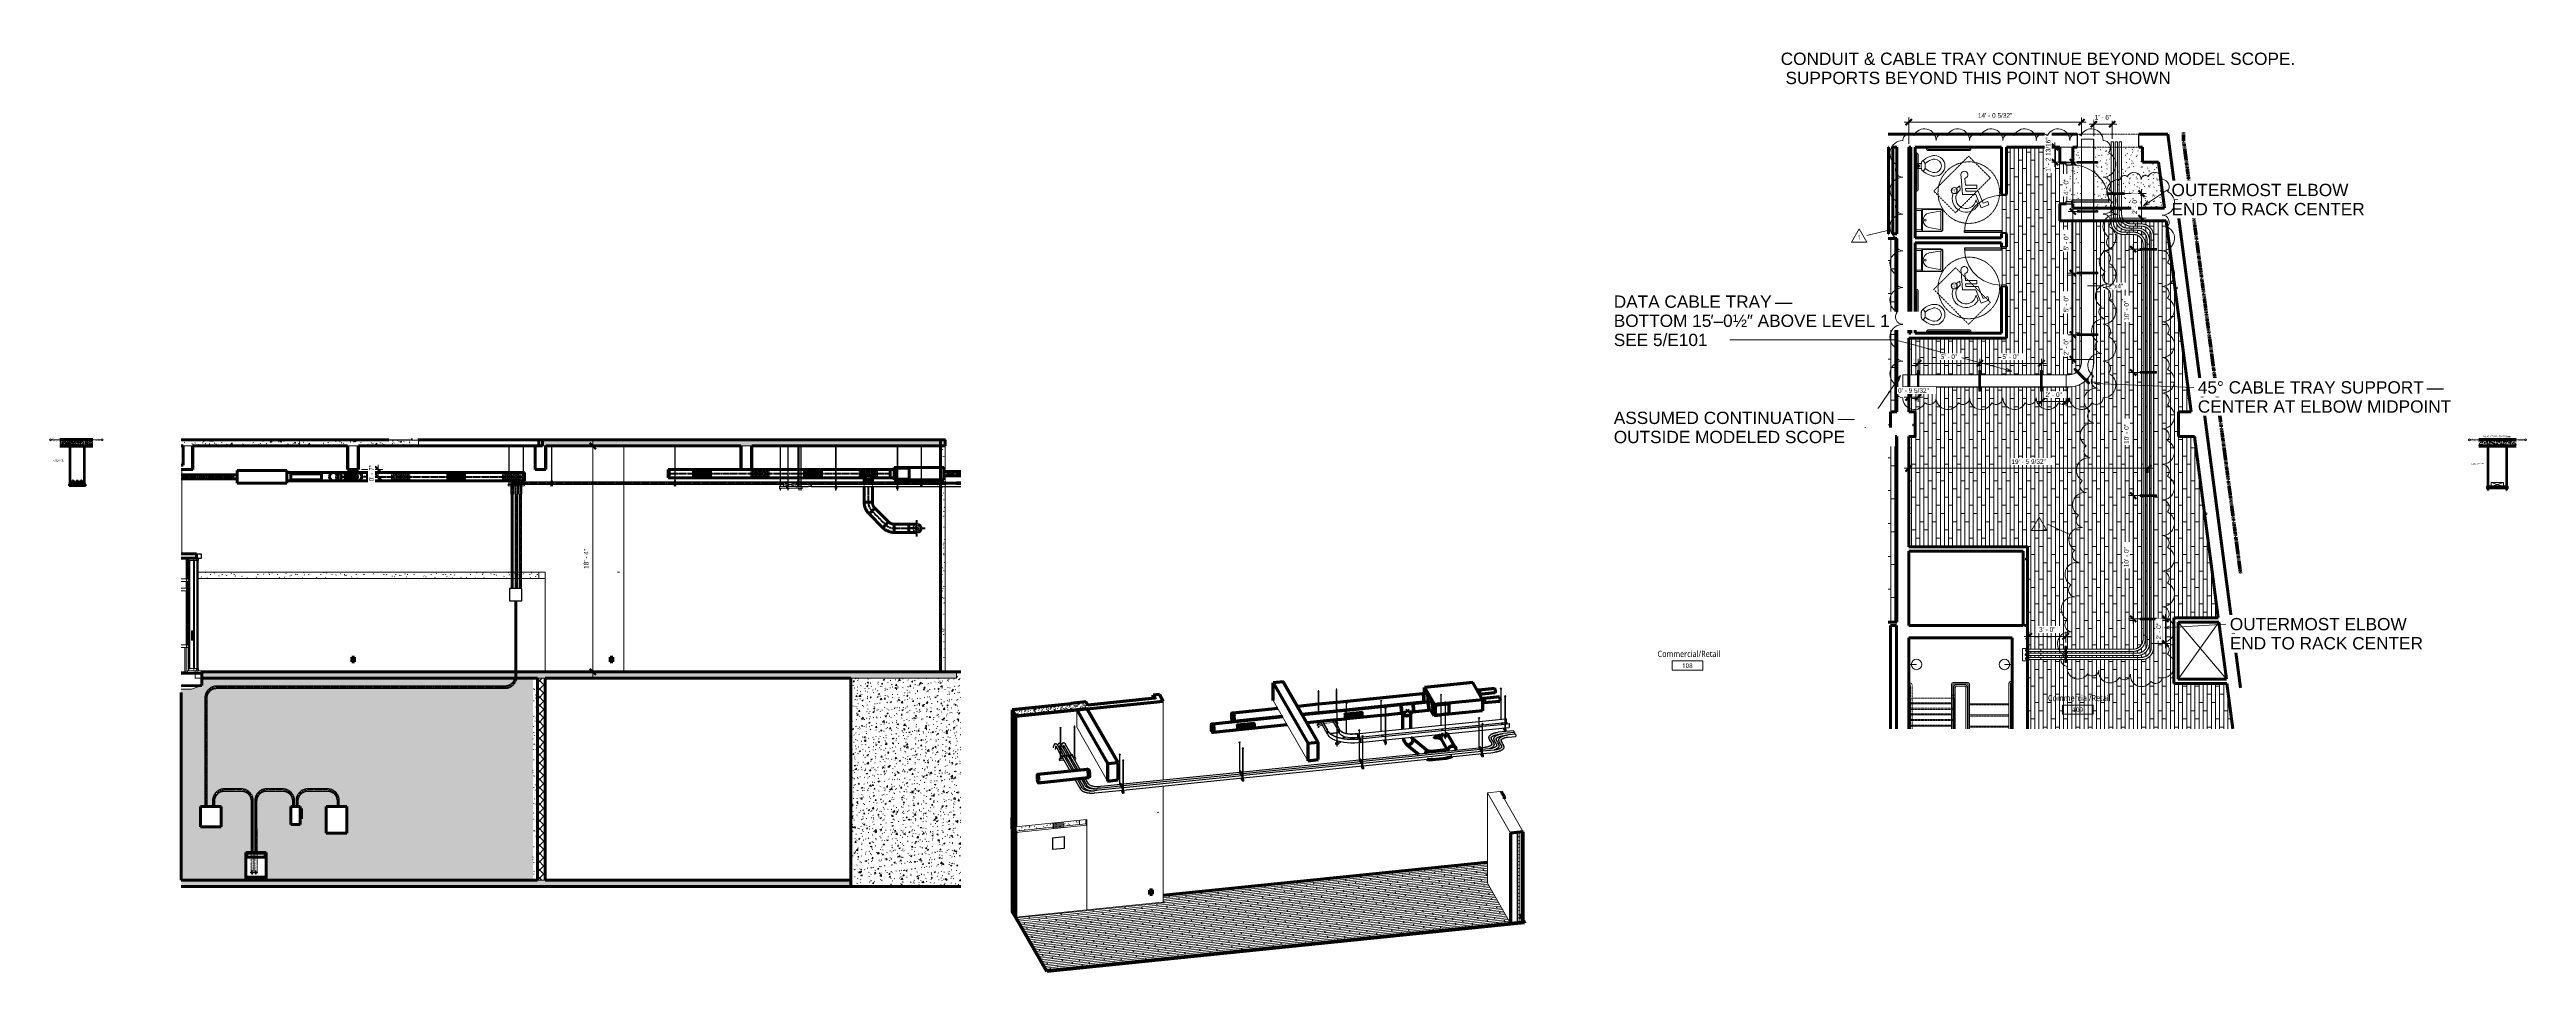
# Model space of a CAD drawing. Header units: inches. Extents: x -723 to 1689, y -292 to 606.
import ezdxf

# ---------------------------------------------------------------- set-up
doc = ezdxf.new("R2010")
doc.units = ezdxf.units.IN
doc.header["$MEASUREMENT"] = 0
for name, pattern in [('Center', [1.25, 0.25, -0.1875, 0.625, -0.1875]), ('Dash', [0.25, 0.125, -0.125]), ('Dash 1_16_', [0.125, 0.0625, -0.0625]), ('Double Dash 3_8_', [1, 0.375, -0.125, 0.125, -0.125, 0.125, -0.125]), ('Grid Line', [0.875, 0.5, -0.125, 0.125, -0.125]), ('Grid Line 1_2_', [0.875, 0.5, -0.125, 0.125, -0.125]), ('Hidden 1_16_', [0.09375, 0.0625, -0.03125]), ('Hidden 1_32_', [0.0625, 0.03125, -0.03125]), ('Overhead', [0.25, 0.1875, -0.0625]), ('Overhead 1_16_', [0.101562, 0.0625, -0.039062])]:
    doc.linetypes.add(name, pattern=pattern)
for name, color, linetype, lineweight in [('A-ANNO-DIMS', 211, 'Continuous', 9), ('A-ANNO-DIMS-48', 211, 'Continuous', 9), ('A-ANNO-NOTE', 131, 'Continuous', 9), ('A-AREA-IDEN', 2, 'Continuous', 9), ('A-CLNG', 13, 'Continuous', 18), ('A-CLNG-PATT', 13, 'Continuous', 60), ('A-DETL', 90, 'Hidden 1_16_', 9), ('A-DETL-GENF', 92, 'Continuous', 9), ('A-DETL-MBND', 5, 'Continuous', 9), ('A-DETL-MEDM', 33, 'Continuous', 30), ('A-DOOR', 31, 'Continuous', 18), ('A-DOOR-FRAM', 31, 'Continuous', 9), ('A-DOOR-GLAZ', 31, 'Continuous', 40), ('A-FLOR', 192, 'Continuous', 18), ('A-FLOR-HRAL', 11, 'Continuous', 9), ('A-FLOR-LEVL', 51, 'Continuous', 9), ('A-FLOR-MCUT', 51, 'Continuous', 18), ('A-FLOR-OTLN', 51, 'Continuous', 18), ('A-FLOR-PATT', 8, 'Continuous', 70), ('A-GENM', 13, 'Continuous', 9), ('A-GLAZ-CURT', 52, 'Continuous', 9), ('A-GLAZ-CWMG', 51, 'Continuous', 9), ('A-WALL', 113, 'Continuous', 18), ('A-WALL-PATT', 111, 'Continuous', 60), ('C-PROP-LINE', 91, 'Double Dash 3_8_', 30), ('E-CABL-TRAY', 211, 'Continuous', 30), ('E-CABL-TRAY-ANNO', 211, 'Hidden 1_32_', 18), ('E-CABL-TRAY-IDEN', 211, 'Continuous', 9), ('E-ELEC-EQPM', 71, 'Continuous', 60), ('E-ELEC-FIXT', 91, 'Continuous', 60), ('E-LITE-EQPM', 33, 'Continuous', 50), ('E-POWR-CNDT', 130, 'Continuous', 30), ('E-POWR-CNTR', 130, 'Center', 18), ('E-POWR-DROP', 130, 'Continuous', 18), ('E-POWR-RISE', 130, 'Continuous', 18), ('G-ANNO-REVC', 71, 'Continuous', 9), ('G-ANNO-REVC-IDEN', 71, 'Continuous', 9), ('G-ANNO-TEXT', 231, 'Continuous', 9), ('I-WALL', 2, 'Continuous', 18), ('M-EQPM', 50, 'Continuous', 60), ('M-HVAC-CDFF', 50, 'Continuous', 40), ('M-HVAC-DUCT', 70, 'Continuous', 60), ('M-HVAC-DUCT-ANNO', 70, 'Hidden 1_16_', 40), ('M-HVAC-DUCT-CNTR', 70, 'Center', 40), ('P-SANR-FIXT', 6, 'Continuous', 9), ('Q-CASE', 31, 'Continuous', 9), ('Q-SPCQ', 91, 'Continuous', 9), ('S-BEAM', 12, 'Continuous', 9), ('S-COLS', 52, 'Continuous', 9), ('S-FNDN', 32, 'Continuous', 18), ('S-FSTN', 2, 'Continuous', 9), ('S-STRS', 31, 'Continuous', 9), ('S-STRS-MBND', 31, 'Overhead 1_16_', 9)]:
    doc.layers.add(name, color=color, linetype=linetype, lineweight=lineweight)
doc.styles.add('Arial', font='arial.ttf', dxfattribs={"height": 3})
doc.styles.add('Arial_1', font='arial.ttf', dxfattribs={"height": 1})
doc.styles.add('Arial_2', font='arial.ttf', dxfattribs={"height": 0.75})
doc.styles.add('Arial_3', font='arial.ttf', dxfattribs={"height": 4.5})
doc.styles.add('Arial_4', font='arial.ttf', dxfattribs={"height": 12})
doc.styles.add('Trebuchet MS', font='trebuc.ttf', dxfattribs={"height": 1})
doc.styles.add('Trebuchet MS_1', font='trebuc.ttf', dxfattribs={"height": 4.5})
doc.styles.add('Trebuchet MS_B', font='trebucbd.ttf', dxfattribs={"width": 0.8, "height": 6})
doc.dimstyles.new('Linear_-_3_32__Arial', dxfattribs={"dimscale": 12, "dimtxt": 4.591167, "dimasz": 0.5, "dimexe": 0.375, "dimexo": 0.25, "dimgap": 0.25, "dimtad": 1, "dimdec": 5, "dimrnd": 0.03125, "dimzin": 1, "dimdsep": 46, "dimlunit": 4, "dimtxsty": 'Arial_3', "dimblk1": 'OBLIQUE', "dimblk2": 'OBLIQUE', "dimsah": 1, "dimcen": 0.09, "dimdle": 0.375, "dimazin": 0, "dimtfac": 1, "dimtdec": 4, "dimtix": 1, "dimtmove": 0, "dimatfit": 3, "dimfxl": 1, "dimtvp": 1, "dimtfill": 1, "dimfrac": 2, "dimtolj": 1, "dimtzin": 0, "dimarcsym": 2})
pattern_1 = [(50, (70.296, 444.113), (13.77135, -1.20496), [1.44, -15.84]), (355, (70.296, 444.113), (-2.66442, 14.44218), [1.152, -12.672]), (100.451, (71.443, 444.012), (11.10708, 13.23737), [1.224, -13.462]), (46.184, (70.296, 447.953), (20.4913, -3.17785), [2.16, -23.76]), (96.636, (72.003, 447.688), (17.94587, 18.70315), [1.836, -20.193]), (351.184, (70.296, 447.953), (17.9454, 18.7026), [1.728, -19.008]), (21, (72.216, 446.993), (11.46052, -7.73037), [1.44, -15.84]), (326, (72.216, 446.993), (4.67135, 13.92315), [1.152, -12.672]), (71.451, (73.171, 446.348), (16.13207, 6.19284), [1.224, -13.462]), (37.5, (70.296, 444.113), (0.233123, 6.39175), [0.6336, -11.885, 0.6336, -12.23, -12.72]), (37.5, (70.296, 444.113), (0.233123, 6.39175), [-25.382, 0.6336, -12.086]), (7.5, (70.296, 444.113), (5.05073, 7.57304), [0.6336, -6.701, 0.6336, -11.597, -4.848]), (7.5, (70.296, 444.113), (5.05073, 7.57304), [-19.565, 0.6336, -4.214]), (327.5, (66.014, 444.113), (10.24958, -0.43289), [0.6336, -4.166, 0.6336, -14.342, -19.872]), (327.5, (66.014, 444.113), (10.24958, -0.43289), [-19.776, 0.6336, -19.238]), (317.5, (64.094, 444.113), (11.19739, 1.92214), [0.6336, -5.606, 0.6336, -9.312, -14.112]), (317.5, (64.094, 444.113), (11.19739, 1.92214), [-16.186, 0.6336, -13.478])]
pattern_2 = [(0, (70.296, 444.113), (15.36, 3.84), [0.6336, -10.886, 0.6336, -10.886, -61.44]), (0, (70.296, 444.113), (15.36, 3.84), [-23.04, 0.6336, -22.406, 0.6336, -10.886, -26.88]), (0, (70.296, 444.113), (15.36, 3.84), [-57.6, 0.6336, -7.046, 0.6336, -18.566]), (120, (76.056, 446.033), (-11.005538, 11.38215), [0.6336, -10.886, 0.6336, -10.886, -61.44]), (120, (76.056, 446.033), (-11.005538, 11.38215), [-23.04, 0.6336, -22.406, 0.6336, -10.886, -26.88]), (120, (76.056, 446.033), (-11.005538, 11.38215), [-57.6, 0.6336, -7.046, 0.6336, -18.566]), (240, (77.976, 453.713), (-4.354462, -15.22215), [0.6336, -10.886, 0.6336, -10.886, -61.44]), (240, (77.976, 453.713), (-4.354462, -15.22215), [-23.04, 0.6336, -22.406, 0.6336, -10.886, -26.88]), (240, (77.976, 453.713), (-4.354462, -15.22215), [-57.6, 0.6336, -7.046, 0.6336, -18.566])]
pattern_3 = [(70.739, (207.783, -206.666), (2.160354, -4.47619), [0.44018, -4.842]), (295.763, (207.783, -206.666), (-0.41765, 9.463105), [0.4142, -4.556]), (92.529, (207.963, -207.039), (1.742657, 4.986752), [0.78933, -8.683]), (66.365, (207.783, -204.342), (3.21435, -7.49866), [0.58515, -6.437]), (91.642, (208.051, -204.967), (2.81484, 6.4323), [1.161, -12.776]), (293.204, (207.783, -204.342), (2.81526, 6.43257), [0.67988, -7.479]), (345.743, (208.084, -205.446), (1.79748, -7.79577), [0.21759, -2.394]), (282.987, (208.084, -205.446), (0.732344, 7.152534), [0.66669, -7.334]), (84.15, (208.234, -206.095), (2.530637, -0.643043), [0.59917, -6.591]), (50.771, (207.783, -206.666), (0.036377, 3.803126), [0.12469, -2.339, 0.12469, -2.407, -2.503]), (50.771, (207.783, -206.666), (0.036377, 3.803126), [-4.995, 0.12469, -2.378]), (309.184, (207.783, -206.666), (0.792946, 3.207233), [0.15597, -1.65, 0.15597, -2.855, -1.193]), (309.184, (207.783, -206.666), (0.792946, 3.207233), [-4.816, 0.15597, -1.037]), (283.418, (207.112, -205.501), (1.6078856, -3.0511723), [0.36124, -2.375, 0.36124, -8.177, -11.33]), (283.418, (207.112, -205.501), (1.6078856, -3.0511723), [-11.275, 0.36124, -10.969]), (280.747, (206.81, -204.978), (1.756038, -1.883585), [0.39299, -3.477, 0.39299, -5.776, -8.753]), (280.747, (206.81, -204.978), (1.756038, -1.883585), [-10.039, 0.39299, -8.36])]
pattern_4 = [(5.806, (214.247, -83.982), (9.952693, 3.334927), [0.41266, -7.09, 0.41266, -7.09, -40.015]), (5.806, (214.247, -83.982), (9.952693, 3.334927), [-15.006, 0.41266, -14.593, 0.41266, -7.09, -17.507]), (5.806, (214.247, -83.982), (9.952693, 3.334927), [-37.514, 0.41266, -4.589, 0.41266, -12.092]), (123.416, (217.979, -82.441), (-7.130957, 6.161399), [0.37273, -6.404, 0.37273, -6.404, -36.144]), (123.416, (217.979, -82.441), (-7.130957, 6.161399), [-13.554, 0.37273, -13.181, 0.37273, -6.404, -15.813]), (123.416, (217.979, -82.441), (-7.130957, 6.161399), [-33.885, 0.37273, -4.145, 0.37273, -10.922]), (239.812, (219.223, -77.668), (-2.821277, -9.497387), [0.40822, -7.014, 0.40822, -46.599]), (239.812, (219.223, -77.668), (-2.821277, -9.497387), [-7.83, -7.014, 0.40822, -14.436, -24.741]), (239.812, (219.223, -77.668), (-2.821277, -9.497387), [-29.689, 0.40822, -7.014, 0.40822, -16.91]), (239.812, (219.223, -77.668), (-2.821277, -9.497387), [-37.519, -4.54, 0.40822, -11.962])]
pattern_5 = [(26.587, (280.7, -203.18), (9.18098, -0.33771), [0.69005, -7.591]), (357.896, (280.7, -203.18), (-1.77577, 4.04292), [0.76559, -8.422]), (113.713, (281.465, -203.208), (7.4048, 3.706), [0.36802, -4.048]), (23.638, (280.7, -202.105), (13.66073, -0.88925), [1.088, -11.971]), (105.483, (281.838, -202.179), (11.9635, 5.2357), [0.52973, -5.827]), (356.274, (280.7, -202.105), (11.96359, 5.23661), [1.141, -12.549]), (9.158, (281.98, -202.374), (7.64089, -2.164485), [0.90781, -9.986]), (344.184, (281.98, -202.374), (3.114235, 3.89778), [0.66175, -7.279]), (51.376, (282.616, -202.554), (10.75492, 1.734), [0.41578, -4.574]), (17.861, (280.7, -203.18), (0.155794, 1.789008), [0.35208, -6.604, 0.35208, -6.796, -7.068]), (17.861, (280.7, -203.18), (0.155794, 1.789008), [-14.105, 0.35208, -6.716]), (3.165, (280.7, -203.18), (3.36708, 2.120136), [0.41943, -4.436, 0.41943, -7.677, -3.209]), (3.165, (280.7, -203.18), (3.36708, 2.120136), [-12.951, 0.41943, -2.79]), (345.022, (277.845, -203.18), (6.83286, -0.121053), [0.36878, -2.425, 0.36878, -8.348, -11.566]), (345.022, (277.845, -203.18), (6.83286, -0.121053), [-11.51, 0.36878, -11.197]), (338.952, (276.565, -203.18), (7.46428, 0.538107), [0.33369, -2.953, 0.33369, -4.904, -7.432]), (338.952, (276.565, -203.18), (7.46428, 0.538107), [-8.524, 0.33369, -7.098])]
pattern_6 = [(5.806, (183.394, -30.465), (9.952693, 3.334927), [0.41266, -7.09, 0.41266, -7.09, -40.015]), (5.806, (183.394, -30.465), (9.952693, 3.334927), [-15.006, 0.41266, -14.593, 0.41266, -7.09, -17.507]), (5.806, (183.394, -30.465), (9.952693, 3.334927), [-37.514, 0.41266, -4.589, 0.41266, -12.092]), (123.416, (187.126, -28.924), (-7.130957, 6.1614), [0.37273, -6.404, 0.37273, -6.404, -36.144]), (123.416, (187.126, -28.924), (-7.130957, 6.1614), [-13.554, 0.37273, -13.181, 0.37273, -6.404, -15.813]), (123.416, (187.126, -28.924), (-7.130957, 6.1614), [-33.885, 0.37273, -4.145, 0.37273, -10.922]), (239.812, (188.37, -24.151), (-2.821277, -9.497387), [0.40822, -7.014, 0.40822, -7.014, -39.585]), (239.812, (188.37, -24.151), (-2.821277, -9.497387), [-14.844, 0.40822, -14.436, 0.40822, -7.014, -17.318]), (239.812, (188.37, -24.151), (-2.821277, -9.497387), [-37.111, 0.40822, -4.54, 0.40822, -11.962])]
pattern_7 = [(0, (280.7, -203.18), (10.24, 1.075), [0.4224, -7.258, 0.4224, -7.258, -40.96]), (0, (280.7, -203.18), (10.24, 1.075), [-15.36, 0.4224, -14.938, 0.4224, -7.258, -17.92]), (0, (280.7, -203.18), (10.24, 1.075), [-38.4, 0.4224, -4.698, 0.4224, -12.378]), (143.968, (284.54, -202.642), (-7.337185, 3.186645), [0.26116, -4.487, 0.26116, -4.487, -25.325]), (143.968, (284.54, -202.642), (-7.337185, 3.186645), [-9.497, 0.26116, -9.236, 0.26116, -4.487, -11.08]), (143.968, (284.54, -202.642), (-7.337185, 3.186645), [-23.742, 0.26116, -2.904, 0.26116, -7.653]), (216.032, (285.82, -200.492), (-2.903239, -4.2622), [0.26116, -4.487, 0.26116, -4.487, -25.325]), (216.032, (285.82, -200.492), (-2.903239, -4.2622), [-9.497, 0.26116, -9.236, 0.26116, -4.487, -11.08]), (216.032, (285.82, -200.492), (-2.903239, -4.2622), [-23.742, 0.26116, -2.904, 0.26116, -7.653])]
pattern_8 = [(299.964, (207.783, -206.666), (2.409423, -1.856778), [0.19901, -3.419, 0.19901, -3.419, -19.298]), (299.964, (207.783, -206.666), (2.409423, -1.856778), [-7.237, 0.19901, -7.038, 0.19901, -3.419, -8.443]), (299.964, (207.783, -206.666), (2.409423, -1.856778), [-18.092, 0.19901, -2.213, 0.19901, -5.832]), (96.777, (208.687, -207.071), (-1.7264504, 9.8813107), [0.42113, -7.236, 0.42113, -48.073]), (96.777, (208.687, -207.071), (-1.7264504, 9.8813107), [-8.078, -7.236, 0.42113, -14.893, -25.523]), (96.777, (208.687, -207.071), (-1.7264504, 9.8813107), [-30.628, 0.42113, -7.236, 0.42113, -17.445]), (96.777, (208.687, -207.071), (-1.7264504, 9.8813107), [-38.706, -4.684, 0.42113, -12.341]), (258.569, (208.988, -202.947), (-0.6830666, -8.024804), [0.25076, -4.308, 0.25076, -4.308, -24.316]), (258.569, (208.988, -202.947), (-0.6830666, -8.024804), [-9.118, 0.25076, -8.868, 0.25076, -4.308, -10.638]), (258.569, (208.988, -202.947), (-0.6830666, -8.024804), [-22.796, 0.25076, -2.789, 0.25076, -7.348])]
pattern_9 = [(50.532, (214.247, -83.982), (8.92327, 0.17869), [0.94353, -10.379]), (1.145, (214.247, -83.982), (-1.72644, 8.56221), [0.74374, -8.181]), (101.398, (214.99, -83.967), (7.19659, 8.7406), [0.72789, -8.007]), (47.066, (214.247, -81.659), (13.27694, -0.5732), [1.423, -15.648]), (97.192, (215.353, -81.707), (11.6278, 12.49807), [1.098, -12.077]), (357.53, (214.247, -81.659), (11.62744, 12.4985), [1.107, -12.182]), (24.708, (215.491, -82.113), (7.42622, -3.92194), [0.95885, -10.547]), (332.159, (215.491, -82.113), (3.02693, 8.731), [0.69983, -7.698]), (70.88, (216.109, -82.44), (10.45297, 4.80947), [0.77011, -8.471]), (39.289, (214.247, -83.982), (0.151653, 3.882661), [0.42083, -7.894, 0.42083, -8.123, -8.448]), (39.289, (214.247, -83.982), (0.151653, 3.882661), [-16.859, 0.42083, -8.028]), (12.659, (214.247, -83.982), (3.272517, 4.914633), [0.41717, -4.412, 0.41717, -7.635, -3.192]), (12.659, (214.247, -83.982), (3.272517, 4.914633), [-12.882, 0.41717, -2.775]), (333.748, (211.472, -84.264), (6.640752, 0.41329), [0.38607, -2.539, 0.38607, -8.739, -12.108]), (333.748, (211.472, -84.264), (6.640752, 0.41329), [-12.05, 0.38607, -11.722]), (322.985, (210.228, -84.391), (7.255036, 1.90023), [0.37907, -3.354, 0.37907, -5.571, -8.443]), (322.985, (210.228, -84.391), (7.255036, 1.90023), [-9.684, 0.37907, -8.064])]

msp = doc.modelspace()

# ---------------------------------------------------------------- texts
at = {"layer": 'G-ANNO-REVC-IDEN', "char_height": 4.5, "width": 4.0905, "attachment_point": 1, "style": 'Trebuchet MS_1'}
for insert in [(1037.334304, 425.319931), (1212.632719, 144.638935)]:
    msp.add_mtext('1', dxfattribs=dict(at, insert=insert))
at = {"layer": 'G-ANNO-TEXT', "color": 7, "insert": (962.516536, 603.017383), "char_height": 12, "width": 601.9095, "attachment_point": 1, "style": 'Arial_4', "bg_fill": 3, "box_fill_scale": 1.25, "bg_fill_color": 256, "bg_fill_true_color": 13158600, "bg_fill_transparency": 0}
msp.add_mtext('CONDUIT & CABLE TRAY CONTINUE BEYOND MODEL SCOPE.', dxfattribs=at)

# ---------------------------------------------------------------- blocks, each defined once
blk = doc.blocks.new('Level - Level Head - Circle-50818-Retail 109 - Typical Conduit Rack Detail')
at = {"layer": 'A-FLOR-LEVL'}
h = blk.add_hatch(color=256, dxfattribs=at)
edge = h.paths.add_edge_path()
edge.add_line((-722.5, 225), (-722.5, 226))
edge.add_line((-722.5, 226), (-723.5, 226))
edge.add_arc((-722.5, 226), 1, 180, 270)
h = blk.add_hatch(color=256, dxfattribs=at)
edge = h.paths.add_edge_path()
edge.add_line((-722.5, 226), (-721.5, 226))
edge.add_arc((-722.5, 226), 1, 0, 90)
edge.add_line((-722.5, 227), (-722.5, 226))
at = {"layer": 'A-FLOR-LEVL', "color": 210}
blk.add_circle((-722.5, 226), 1, dxfattribs=at)
blk = doc.blocks.new('ST-VDC-01_ARCH_REF_v001_rvt_rvt-1-Retail 109 - Typical Conduit Rack Detail')
at = {"layer": 'A-FLOR-PATT', "lineweight": 9}
h = blk.add_hatch(dxfattribs=at)
h.set_pattern_fill('FP_1', color=256, style=0, pattern_type=2)
h.set_pattern_definition([(50, (-696.252, 183.401), (2.29529, -0.20023), [0.24, -2.64]), (355, (-696.252, 183.401), (-0.44402, 2.40686), [0.192, -2.112]), (100.451, (-696.061, 183.385), (1.85148, 2.20645), [0.20397, -2.244]), (46.184, (-696.252, 184.041), (3.41498, -0.52988), [0.36, -3.96]), (96.636, (-695.967, 183.997), (2.99077, 3.1175), [0.30595, -3.365]), (351.184, (-696.252, 184.041), (2.99112, 3.1174), [0.288, -3.168]), (21, (-695.932, 183.881), (1.91043, -1.2879), [0.24, -2.64]), (326, (-695.932, 183.881), (0.77852, 2.32035), [0.192, -2.112]), (71.451, (-695.773, 183.774), (2.68905, 1.03219), [0.20397, -2.244]), (37.5, (-696.252, 183.401), (0.038912, 1.06526), [0.1056, -1.981, 0.1056, -2.038, -2.12]), (37.5, (-696.252, 183.401), (0.038912, 1.06526), [-4.23, 0.1056, -2.014]), (7.5, (-696.252, 183.401), (0.84188, 1.26168), [0.1056, -1.117, 0.1056, -1.933, -0.808]), (7.5, (-696.252, 183.401), (0.84188, 1.26168), [-3.261, 0.1056, -0.7024]), (327.5, (-696.966, 183.401), (1.70782, -0.071913), [0.1056, -0.6944, 0.1056, -2.39, -3.312]), (327.5, (-696.966, 183.401), (1.70782, -0.071913), [-3.296, 0.1056, -3.206]), (317.5, (-697.286, 183.401), (1.865863, 0.320695), [0.1056, -0.9344, 0.1056, -1.552, -2.352]), (317.5, (-697.286, 183.401), (1.865863, 0.320695), [-2.698, 0.1056, -2.246])])
h.paths.add_polyline_path([(-697.4, 220), (-681.3, 220), (-681.3, 225.5), (-713.4, 225.5), (-713.4, 220)])
at = {"layer": 'A-FLOR', "color": 253, "lineweight": 70}
for p, q in [((-681.3, 226), (-713.4, 226)), ((-713.4, 220), (-681.3, 220))]:
    blk.add_line(p, q, dxfattribs=at)
at = {"layer": 'A-FLOR-MCUT', "color": 9}
blk.add_line((-681.3, 225.5), (-713.4, 225.5), dxfattribs=at)
at = {"layer": 'A-FLOR-LEVL', "char_height": 1, "width": 1.742, "attachment_point": 1, "style": 'Trebuchet MS', "bg_fill": 3, "box_fill_scale": 1.25, "bg_fill_color": 256, "bg_fill_true_color": 13158600, "bg_fill_transparency": 0}
for insert in [(-720.5, 227.3), (-675.6, 227.3)]:
    blk.add_mtext('L3', dxfattribs=dict(at, insert=insert))
at = {"layer": 'A-FLOR-LEVL', "char_height": 1, "width": 6.009, "attachment_point": 1, "style": 'Trebuchet MS', "bg_fill": 3, "box_fill_scale": 1.25, "bg_fill_color": 256, "bg_fill_true_color": 13158600, "bg_fill_transparency": 0}
for insert in [(-720.6, 225.6), (-679.1, 225.6)]:
    blk.add_mtext('18\' - 10"', dxfattribs=dict(at, insert=insert))
at = {"layer": 'A-FLOR-LEVL', "linetype": 'Grid Line'}
blk.add_line((-721.5, 226), (-673.2, 226), dxfattribs=at)
at = {"layer": 'A-FLOR-LEVL', "color": 20, "lineweight": 5}
blk.add_blockref('Level - Level Head - Circle-50818-Retail 109 - Typical Conduit Rack Detail', (0, 0), dxfattribs=at)
at = {"layer": 'A-FLOR-LEVL', "color": 20, "lineweight": 5, "extrusion": (0, 0, -1)}
blk.add_blockref('Level - Level Head - Circle-50818-Retail 109 - Typical Conduit Rack Detail', (1394.7, 0), dxfattribs=at)
blk = doc.blocks.new('Level - Level Head - Circle-V116-Retail 109 - Typical Conduit Rack Detail')
at = {"layer": 'A-FLOR-LEVL'}
h = blk.add_hatch(color=256, dxfattribs=at)
edge = h.paths.add_edge_path()
edge.add_line((-672.2, 226), (-673.2, 226))
edge.add_arc((-672.2, 226), 1, 90, 180, ccw=False)
edge.add_line((-672.2, 227), (-672.2, 226))
h = blk.add_hatch(color=256, dxfattribs=at)
edge = h.paths.add_edge_path()
edge.add_line((-672.2, 225), (-672.2, 226))
edge.add_line((-672.2, 226), (-671.2, 226))
edge.add_arc((-672.2, 226), 1, -90, 0, ccw=False)
at = {"layer": 'A-FLOR-LEVL', "color": 210}
blk.add_circle((-672.2, 226), 1, dxfattribs=at)
blk = doc.blocks.new('ST-VDC-01_HVAC_REF_v001_rvt_rvt-1-Retail 109 - Typical Conduit Rack Detail')
at = {"layer": 'A-FLOR-LEVL', "insert": (-675.7, 227.2), "char_height": 1, "width": 1.868, "attachment_point": 1, "style": 'Arial_1', "bg_fill": 3, "box_fill_scale": 1.25, "bg_fill_color": 256, "bg_fill_true_color": 13158600, "bg_fill_transparency": 0}
blk.add_mtext('L3', dxfattribs=at)
at = {"layer": 'A-FLOR-LEVL', "insert": (-679.2, 225.8), "char_height": 1, "width": 6.186, "attachment_point": 1, "style": 'Arial_1', "bg_fill": 3, "box_fill_scale": 1.25, "bg_fill_color": 256, "bg_fill_true_color": 13158600, "bg_fill_transparency": 0}
blk.add_mtext('18\' - 10"', dxfattribs=at)
at = {"layer": 'A-FLOR-LEVL', "linetype": 'Grid Line 1_2_'}
blk.add_line((-721.5, 226), (-673.2, 226), dxfattribs=at)
at = {"layer": 'A-FLOR-LEVL', "color": 20, "lineweight": 5}
blk.add_blockref('Level - Level Head - Circle-V116-Retail 109 - Typical Conduit Rack Detail', (0, 0), dxfattribs=at)
blk = doc.blocks.new('P1100 - Pipe and Rigid Steel Conduit Clamp - P1117 - 2_-1005113-Retail 109 - Typical Conduit Rack Detail')
at = {"layer": 'A-GENM', "color": 53, "lineweight": 50}
for p, q in [((-693.8, 183.9), (-693.8, 182.6)), ((-693.8, 182.6), (-693.7, 182.6)), ((-693.7, 182.6), (-693.7, 183.9)), ((-693.2, 185.6), (-693.2, 186)), ((-693.2, 186), (-693, 186)), ((-693.2, 185.2), (-693.2, 185.6)), ((-693.2, 185.6), (-693, 185.6)), ((-693.2, 185.2), (-693, 185.2)), ((-692.9, 186.3), (-693, 186.3)), ((-693, 186.3), (-693, 186)), ((-693, 186), (-693, 185.6)), ((-693, 186), (-692.9, 186)), ((-693, 185.1), (-693, 186)), ((-693, 185.9), (-693, 185.9)), ((-693, 185.6), (-693, 185.2)), ((-693, 185.4), (-693, 185.4)), ((-692.9, 186), (-692.9, 186.3)), ((-692.9, 186), (-692.9, 185)), ((-692.2, 185.9), (-692.9, 185.9)), ((-692.9, 185.4), (-692.2, 185.4)), ((-692.1, 186.3), (-692.2, 186.3)), ((-692.2, 186.3), (-692.2, 186)), ((-692.1, 186), (-692.2, 186)), ((-692.2, 186), (-692.2, 185)), ((-692.1, 186), (-692.1, 186.3)), ((-692.1, 185.1), (-692.1, 186)), ((-692.1, 185.6), (-692.1, 185.9)), ((-692.1, 185.9), (-691.9, 185.9)), ((-691.7, 185.9), (-692.1, 185.9)), ((-692.1, 185.3), (-692.1, 185.6)), ((-691.9, 185.6), (-692.1, 185.6)), ((-692.1, 185.4), (-691.7, 185.4)), ((-692.1, 185.3), (-691.9, 185.3)), ((-691.9, 185.9), (-691.9, 185.6)), ((-691.9, 185.6), (-691.9, 185.3)), ((-691.7, 185.6), (-691.7, 185.9)), ((-691.7, 185.4), (-691.7, 185.6)), ((-691.4, 183.9), (-691.4, 182.6)), ((-691.4, 182.6), (-691.3, 182.6)), ((-691.3, 182.6), (-691.3, 183.9))]:
    blk.add_line(p, q, dxfattribs=at)
for radius, start, end in [(1.25, 109.6345, 180), (1.19, 108.4085, 180), (1.19, 0, 71.5915), (1.25, 0, 70.3655)]:
    blk.add_arc((-692.5, 183.9), radius, start, end, dxfattribs=at)
blk = doc.blocks.new('Vertical Rod - Rod-1167117-Retail 109 - Typical Conduit Rack Detail')
at = {"layer": 'S-COLS', "color": 53, "lineweight": 50}
for p, q in [((-703.7, 220), (-703.7, 183.2)), ((-703.4, 183.2), (-703.4, 220))]:
    blk.add_line(p, q, dxfattribs=at)
blk = doc.blocks.new('P1060 Series Square Washer - P1064 - Rod Dia 1_2_-1004752-Retail 109 - Typical Conduit Rack Detail')
at = {"layer": 'S-FSTN', "color": 53, "lineweight": 50}
for p, q in [((-690.4, 182.6), (-690.4, 182.8)), ((-690.4, 182.8), (-688.7, 182.8)), ((-688.7, 182.6), (-690.4, 182.6)), ((-688.7, 182.8), (-688.7, 182.6))]:
    blk.add_line(p, q, dxfattribs=at)
blk = doc.blocks.new('Hex_Nut - P1064 - Rod Dia 1_2_-1009258-Retail 109 - Typical Conduit Rack Detail')
at = {"layer": 'S-FSTN', "color": 53, "lineweight": 50}
for p, q in [((-690, 183.2), (-689.5, 183.2)), ((-690, 182.8), (-690, 183.2)), ((-689.5, 183.2), (-689.1, 183.2)), ((-689.5, 182.8), (-689.5, 183.2)), ((-689.1, 182.8), (-689.1, 183.2))]:
    blk.add_line(p, q, dxfattribs=at)
blk = doc.blocks.new('Channel - Beam Loading - P1000-1009256-Retail 109 - Typical Conduit Rack Detail')
at = {"layer": 'S-BEAM', "color": 53, "lineweight": 50}
for p, q in [((-688.5, 182.6), (-704.5, 182.6)), ((-704.5, 182.6), (-704.5, 182.4)), ((-704.5, 181.1), (-704.5, 182.4)), ((-704.5, 181.1), (-704.5, 181)), ((-704.5, 181), (-688.5, 181)), ((-688.5, 182.4), (-688.5, 182.6)), ((-688.5, 182.4), (-688.5, 181.1)), ((-688.5, 181), (-688.5, 181.1))]:
    blk.add_line(p, q, dxfattribs=at)
blk = doc.blocks.new('Door-Passage-Single-Flush - 36_ x 84_ _60 MIN_-2172411-Retail 109 - Raceway Coordination')
at = {"layer": 'A-DOOR', "color": 213, "linetype": 'Dash 1_16_', "lineweight": 9}
blk.add_line((84, 227.2), (85, 226), dxfattribs=at)
at = {"layer": 'A-DOOR-FRAM', "color": 213}
for p, q in [((47, 227.2), (47, 226)), ((49, 226), (49, 227.2)), ((85, 227.2), (85, 226)), ((87, 226), (87, 227.2))]:
    blk.add_line(p, q, dxfattribs=at)
blk = doc.blocks.new('Door-Passage-Single-Flush - 36_ x 84_ _60 MIN_-2167781-Retail 109 - Raceway Coordination')
at = {"layer": 'A-DOOR', "lineweight": 9}
for p, q in [((37.6, -162.6), (37.1, -162.6)), ((37.1, -163.4), (37.6, -163.4))]:
    blk.add_line(p, q, dxfattribs=at)
at = {"layer": 'A-DOOR', "lineweight": 9, "flags": 128}
for points in [[(37.1, -162.6), (37.1, -162.6), (37.1, -162.6), (37.1, -162.6), (37, -162.6), (37, -162.6), (37, -162.6), (37, -162.6), (36.9, -162.6), (36.9, -162.6), (36.9, -162.6), (36.9, -162.6), (36.9, -162.6), (36.8, -162.6), (36.8, -162.6), (36.8, -162.6), (36.8, -162.6), (36.8, -162.6), (36.7, -162.6), (36.7, -162.6), (36.7, -162.6), (36.7, -162.6), (36.7, -162.6), (36.7, -162.6), (36.6, -162.6), (36.6, -162.6), (36.6, -162.6), (36.6, -162.6), (36.6, -162.6), (36.6, -162.6), (36.6, -162.6), (36.6, -162.6), (36.6, -162.6), (36.6, -162.6), (36.6, -162.6), (36.5, -162.6), (36.5, -162.6), (36.5, -162.6), (36.5, -162.6), (36.5, -162.6)], [(36.5, -163.4), (36.5, -163.4), (36.5, -163.4), (36.5, -163.4), (36.5, -163.4), (36.5, -163.4), (36.6, -163.4), (36.6, -163.4), (36.6, -163.4), (36.6, -163.4), (36.6, -163.4), (36.6, -163.4), (36.6, -163.4), (36.6, -163.4), (36.6, -163.4), (36.6, -163.4), (36.7, -163.4), (36.7, -163.4), (36.7, -163.4), (36.7, -163.4), (36.7, -163.4), (36.7, -163.4), (36.8, -163.4), (36.8, -163.4), (36.8, -163.4), (36.8, -163.4), (36.8, -163.4), (36.8, -163.4), (36.9, -163.4), (36.9, -163.4), (36.9, -163.4), (36.9, -163.4), (37, -163.4), (37, -163.4), (37, -163.4), (37, -163.4), (37.1, -163.4), (37.1, -163.4), (37.1, -163.4), (37.1, -163.4), (37.1, -163.4)]]:
    blk.add_lwpolyline(points, dxfattribs=at)
blk = doc.blocks.new('Vanity Cabinet-Double Door _ 4 Drawer - 48_-771924-Retail 109 - Raceway Coordination')
at = {"layer": 'Q-CASE'}
for p, q in [((-30.1, 226), (-30.1, 227.2)), ((17.9, 226), (17.9, 227.2))]:
    blk.add_line(p, q, dxfattribs=at)
blk = doc.blocks.new('Door-Passage-Single-Flush - 36_ x 84_ _Cores_-2162753-Retail 109 - Raceway Coordination')
at = {"layer": 'A-DOOR', "color": 213, "linetype": 'Dash 1_16_', "lineweight": 9}
blk.add_line((-37.4, 227.2), (-36.4, 226), dxfattribs=at)
at = {"layer": 'A-DOOR-FRAM', "color": 213}
for p, q in [((-74.4, 227.2), (-74.4, 226)), ((-72.4, 226), (-72.4, 227.2)), ((-36.4, 227.2), (-36.4, 226)), ((-34.4, 226), (-34.4, 227.2))]:
    blk.add_line(p, q, dxfattribs=at)
blk = doc.blocks.new('Refrigerator - 24_ x 25_ LH-782186-Retail 109 - Raceway Coordination')
at = {"layer": 'Q-SPCQ', "color": 213}
for p, q in [((-108.6, 227.2), (-108.6, 226.4)), ((-108.6, 226.4), (-107.6, 226.4)), ((-107.6, 226.4), (-107.6, 227.2)), ((-107.4, 227.2), (-107.4, 226)), ((-107.4, 226), (-84.9, 226)), ((-84.9, 226), (-84.9, 227.2))]:
    blk.add_line(p, q, dxfattribs=at)
blk = doc.blocks.new('Dishwasher - 24_ x 24_ x 34_-782193-Retail 109 - Raceway Coordination')
at = {"layer": 'Q-SPCQ'}
blk.add_line((-110.9, 226), (-110.9, 227.2), dxfattribs=at)
blk = doc.blocks.new('Door-Passage-Single-Flush - 36_ x 84_ _Cores_-V1-Retail 109 - Raceway Coordination')
at = {"layer": 'A-DOOR', "color": 213, "linetype": 'Dash 1_16_', "lineweight": 9}
blk.add_line((189.7, 227.2), (188.6, 226), dxfattribs=at)
at = {"layer": 'A-DOOR-FRAM', "color": 213}
for p, q in [((188.6, 226), (188.6, 227.2)), ((189.2, 226), (189.2, 227.2)), ((224, 227.2), (224, 226)), ((224.6, 227.2), (224.6, 226))]:
    blk.add_line(p, q, dxfattribs=at)
blk = doc.blocks.new('Quad Corner Mullion - 5_ x 5_ Quad Corner-2057150-Retail 109 - Raceway Coordination')
at = {"layer": 'A-GLAZ-CWMG', "color": 213}
blk.add_line((-304.2, 89.2), (-304.2, 110.7), dxfattribs=at)
blk = doc.blocks.new('System Panel - Glazed-1550891-Retail 109 - Raceway Coordination')
at = {"layer": 'A-GLAZ-CURT', "color": 213}
blk.add_line((-303.4, 88), (-303.4, 26.2), dxfattribs=at)
blk = doc.blocks.new('Rectangular Mullion - 2_5_ x 5_ rectangular-1540993-Retail 109 - Raceway Coordination')
at = {"layer": 'A-GLAZ-CWMG', "color": 213}
for p, q in [((-304.2, 23.7), (-304.2, 26.2)), ((-302.4, 26.2), (-304.2, 26.2)), ((-302.4, 26.2), (-302.4, 23.7))]:
    blk.add_line(p, q, dxfattribs=at)
blk = doc.blocks.new('System Panel - Glazed-1550756-Retail 109 - Raceway Coordination')
at = {"layer": 'A-GLAZ-CURT', "color": 213}
blk.add_line((-304.3, 26.2), (-304.3, 78.9), dxfattribs=at)
blk = doc.blocks.new('Rectangular Mullion - 2_5_ x 5_ rectangular-1540707-Retail 109 - Raceway Coordination')
at = {"layer": 'A-GLAZ-CWMG', "color": 213}
for q in [(-309.4, 26.2), (-304.2, 23.7)]:
    blk.add_line((-304.2, 26.2), q, dxfattribs=at)
blk = doc.blocks.new('System Panel - Threshold-2057123-Retail 109 - Raceway Coordination')
at = {"layer": 'A-GLAZ-CURT', "color": 213}
for p, q in [((-295.6, 1), (-303, 1)), ((-303, 1), (-303, -1.6))]:
    blk.add_line(p, q, dxfattribs=at)
at = {"layer": 'A-GLAZ-CURT', "color": 9, "lineweight": 18}
for p, q in [((-295.6, 1), (-295.6, -6)), ((-289.5, 1), (-295.6, 1)), ((-289.5, -6), (-289.5, 1)), ((-295.6, -6), (-289.5, -6))]:
    blk.add_line(p, q, dxfattribs=at)
blk = doc.blocks.new('Rectangular Mullion - 2_5_ x 5_ rectangular-1550888-Retail 109 - Raceway Coordination')
at = {"layer": 'A-GLAZ-CWMG', "color": 213}
for p, q in [((-302.4, 89.2), (-302.4, 25)), ((-302, 25), (-302, 89.2))]:
    blk.add_line(p, q, dxfattribs=at)
blk = doc.blocks.new('Rectangular Mullion - 4_ x 5_ rectangular _Off Center_-1542319-Retail 109 - Raceway Coordination')
at = {"layer": 'A-GLAZ-CWMG', "color": 254, "lineweight": 30}
for p, q in [((-294.5, 114.7), (-294.5, 110.7)), ((-289.5, 114.7), (-294.5, 114.7)), ((-294.5, 110.7), (-289.5, 110.7)), ((-289.5, 110.7), (-289.5, 114.7))]:
    blk.add_line(p, q, dxfattribs=at)
blk = doc.blocks.new('System Panel - Solid-2057151-Retail 109 - Raceway Coordination')
at = {"layer": 'A-GLAZ-CURT', "color": 213}
blk.add_line((-303.4, 110.7), (-303.4, 90.5), dxfattribs=at)
blk = doc.blocks.new('Quad Corner Mullion - 5_ x 5_ Quad Corner-1550894-Retail 109 - Raceway Coordination')
at = {"layer": 'A-GLAZ-CWMG', "color": 213}
blk.add_line((-304.2, 23.8), (-304.2, 89.2), dxfattribs=at)
blk = doc.blocks.new('Rectangular Mullion - 2_5_ x 5_ rectangular-2057148-Retail 109 - Raceway Coordination')
at = {"layer": 'A-GLAZ-CWMG', "color": 213}
for p, q in [((-302.4, 110.7), (-302.4, 89.2)), ((-302, 89.2), (-302, 110.7))]:
    blk.add_line(p, q, dxfattribs=at)
blk = doc.blocks.new('Rectangular Mullion - 2_5_ x 5_ rectangular-V2-Retail 109 - Raceway Coordination')
at = {"layer": 'A-GLAZ-CWMG', "color": 213}
for p, q in [((-304.2, 88), (-304.2, 90.5)), ((-302.4, 90.5), (-304.2, 90.5)), ((-304.2, 88), (-302.4, 88)), ((-302.4, 90.5), (-302.4, 88))]:
    blk.add_line(p, q, dxfattribs=at)
blk = doc.blocks.new('System Panel - Glazed-1545249-Retail 109 - Raceway Coordination')
at = {"layer": 'A-GLAZ-CURT', "color": 213}
blk.add_line((-304.3, 81.4), (-304.3, 88), dxfattribs=at)
blk = doc.blocks.new('Rectangular Mullion - 2_5_ x 5_ rectangular-V3-Retail 109 - Raceway Coordination')
at = {"layer": 'A-GLAZ-CWMG', "color": 213}
for p, q in [((-304.2, 81.4), (-309.4, 81.4)), ((-309.4, 78.9), (-304.2, 78.9)), ((-304.2, 81.4), (-304.2, 78.9))]:
    blk.add_line(p, q, dxfattribs=at)
blk = doc.blocks.new('Door-Curtain-Wall-Double-Storefront - Door-Curtain-Wall-Double-Storefront-2057153-Retail 109 - Raceway Coordination')
at = {"layer": 'A-DOOR', "lineweight": 9}
for p, q in [((-299.3, 40), (-299.1, 40)), ((-299.3, 40), (-299.3, 31)), ((-299.1, 31), (-299.3, 31)), ((-298.6, 40), (-299.1, 40)), ((-299.1, 31), (-298.6, 31)), ((-298.6, 40), (-298.6, 31)), ((-298.6, 40), (-298.6, 40)), ((-298.6, 40), (-298.3, 40)), ((-298.3, 31), (-298.6, 31)), ((-298.6, 31), (-298.6, 31)), ((-298.3, 40), (-298.1, 40)), ((-298.3, 40), (-298.3, 31)), ((-298.1, 31), (-298.3, 31)), ((-298.1, 40), (-297.9, 40)), ((-298.1, 40), (-298.1, 31)), ((-297.9, 31), (-298.1, 31)), ((-297.9, 40), (-296.9, 40)), ((-296.9, 31), (-297.9, 31)), ((-296.9, 40), (-296.9, 31))]:
    blk.add_line(p, q, dxfattribs=at)
at = {"layer": 'A-DOOR-FRAM', "color": 213}
for p, q in [((-301.8, 110.7), (-301.8, 1)), ((-301.5, 108.5), (-297.4, 108.5)), ((-301.5, 3.3), (-301.5, 108.5)), ((-297.4, 108.5), (-297.4, 40)), ((-297.1, 110.7), (-297.1, 40)), ((-297.1, 40), (-297.1, 110.7)), ((-296.8, 3.3), (-296.8, 108.5)), ((-296.8, 108.5), (-294.3, 108.5)), ((-297.4, 31), (-297.4, 3.3)), ((-297.1, 31), (-297.1, 1)), ((-297.1, 1), (-297.1, 31)), ((-297.4, 3.3), (-301.5, 3.3)), ((-294.3, 3.3), (-296.8, 3.3))]:
    blk.add_line(p, q, dxfattribs=at)
at = {"layer": 'A-DOOR-FRAM', "color": 254, "lineweight": 30}
for p, q in [((-292.5, 110.7), (-294.3, 110.7)), ((-294.3, 110.7), (-294.3, 108.5)), ((-294.3, 108.5), (-292.5, 108.5)), ((-292.5, 108.5), (-292.5, 110.7)), ((-292.5, 3.3), (-294.3, 3.3)), ((-294.3, 3.3), (-294.3, 1)), ((-294.3, 1), (-292.5, 1)), ((-292.5, 1), (-292.5, 3.3))]:
    blk.add_line(p, q, dxfattribs=at)
at = {"layer": 'A-DOOR-GLAZ', "color": 213, "lineweight": 9}
for p, q in [((-301, 108.5), (-301, 3.3)), ((-296.3, 108.5), (-296.3, 3.3))]:
    blk.add_line(p, q, dxfattribs=at)
at = {"layer": 'A-DOOR-GLAZ', "color": 43}
for p, q in [((-293, 108.5), (-293.8, 108.5)), ((-293.8, 108.5), (-293.8, 3.3)), ((-293, 3.3), (-293, 108.5)), ((-293.8, 3.3), (-293, 3.3))]:
    blk.add_line(p, q, dxfattribs=at)
blk = doc.blocks.new('Rectangular Mullion - 2_5_ x 5_ rectangular-2057149-Retail 109 - Raceway Coordination')
at = {"layer": 'A-GLAZ-CWMG', "color": 213}
for p, q in [((-302.4, 25), (-302.4, 1)), ((-302, 1), (-302, 25))]:
    blk.add_line(p, q, dxfattribs=at)
blk = doc.blocks.new('System Panel - Solid-1551087-Retail 109 - Raceway Coordination')
at = {"layer": 'A-GLAZ-CURT', "color": 213}
blk.add_line((-304.3, 90.5), (-304.3, 110.7), dxfattribs=at)
blk = doc.blocks.new('ST-VDC-01_ARCH_REF_v001_rvt_rvt-2-Retail 109 - Raceway Coordination')
at = {"layer": 'A-CLNG-PATT', "lineweight": 9}
h = blk.add_hatch(dxfattribs=at)
h.set_pattern_fill('FP_3', color=256, style=0, pattern_type=2)
h.set_pattern_definition(pattern_2)
h.paths.add_polyline_path([(-294.5, 110.7), (-294.5, 111.4), (-309.4, 111.4), (-309.4, 110.7)])
at = {"layer": 'A-FLOR-PATT', "lineweight": 9}
h = blk.add_hatch(dxfattribs=at)
h.set_pattern_fill('FP_2', color=256, style=0, pattern_type=2)
h.set_pattern_definition(pattern_1)
h.paths.add_polyline_path([(-167, 220), (-78.3, 220), (-78.3, 225.5), (-309.4, 225.5), (-309.4, 220), (-214.5, 220)])
h = blk.add_hatch(dxfattribs=at)
h.set_pattern_fill('FP_2', color=256, style=0, pattern_type=2)
h.set_pattern_definition(pattern_1)
h.paths.add_polyline_path([(426.2, 220), (434.9, 220), (434.9, 225.5), (42.5, 225.5), (42.5, 220), (414.4, 220)])
h = blk.add_hatch(dxfattribs=at)
h.set_pattern_fill('FP_2', color=256, style=0, pattern_type=2)
h.set_pattern_definition(pattern_1)
h.paths.add_polyline_path([(445.7, -6), (445.7, -0.5), (17.7, -0.5), (17.7, -4.3), (17.6, -6), (343, -6)])
h.paths.add_polyline_path([(-289.3, -6), (15.3, -6), (15.5, -4.3), (15.5, -4.3), (15.5, -0.5), (-289.3, -0.5)])
h = blk.add_hatch(dxfattribs=at)
h.set_pattern_fill('FP_2', color=256, style=0, pattern_type=2)
h.set_pattern_definition(pattern_1)
h.paths.add_polyline_path([(445.7, -4), (449.9, -4), (449.9, 0), (445.7, 0), (445.7, -0.5)])
h = blk.add_hatch(dxfattribs=at)
h.set_pattern_fill('FP_2', color=256, style=0, pattern_type=2)
h.set_pattern_definition(pattern_1)
h.paths.add_polyline_path([(-24.6, -209), (343, -209), (343, -203), (-309.3, -203), (-309.3, -209), (-119.5, -209)])
at = {"layer": 'A-WALL-PATT', "lineweight": 9}
h = blk.add_hatch(dxfattribs=at)
h.set_pattern_fill('FP_3', color=256, style=0, pattern_type=2)
h.set_pattern_definition(pattern_2)
h.paths.add_polyline_path([(-299.4, 197), (-298.8, 197), (-298.8, 220), (-299.4, 220), (-299.4, 199.6)])
h = blk.add_hatch(dxfattribs=at)
h.set_pattern_fill('FP_3', color=256, style=0, pattern_type=2)
h.set_pattern_definition(pattern_2)
h.paths.add_polyline_path([(-298.8, 197), (-298.1, 197), (-298.1, 220), (-298.8, 220), (-298.8, 199.6)])
h = blk.add_hatch(dxfattribs=at)
h.set_pattern_fill('FP_3', color=256, style=0, pattern_type=2)
h.set_pattern_definition(pattern_2)
h.paths.add_polyline_path([(-146.6, 197), (-146.6, 220), (-147.2, 220), (-147.2, 197)])
h = blk.add_hatch(dxfattribs=at)
h.set_pattern_fill('FP_3', color=256, style=0, pattern_type=2)
h.set_pattern_definition(pattern_2)
h.paths.add_polyline_path([(-146.6, 197), (-146, 197), (-146, 220), (-146.6, 220), (-146.6, 199.6)])
h = blk.add_hatch(dxfattribs=at)
h.set_pattern_fill('FP_3', color=256, style=0, pattern_type=2)
h.set_pattern_definition(pattern_2)
h.paths.add_polyline_path([(-137.4, 197), (-136.7, 197), (-136.7, 220), (-137.4, 220), (-137.4, 199.6)])
h = blk.add_hatch(dxfattribs=at)
h.set_pattern_fill('FP_3', color=256, style=0, pattern_type=2)
h.set_pattern_definition(pattern_2)
h.paths.add_polyline_path([(-84.3, 226), (-84.3, 227.2), (-84.9, 227.2), (-84.9, 226)])
h = blk.add_hatch(dxfattribs=at)
h.set_pattern_fill('FP_3', color=256, style=0, pattern_type=2)
h.set_pattern_definition(pattern_2)
h.paths.add_polyline_path([(-78.3, 227.2), (-78.3, 226), (-77.6, 226), (-77.6, 227.2)])
h = blk.add_hatch(dxfattribs=at)
h.set_pattern_fill('FP_3', color=256, style=0, pattern_type=2)
h.set_pattern_definition(pattern_2)
h.paths.add_polyline_path([(35.9, 197), (35.9, 220), (35.3, 220), (35.3, 197)])
h = blk.add_hatch(dxfattribs=at)
h.set_pattern_fill('FP_3', color=256, style=0, pattern_type=2)
h.set_pattern_definition(pattern_2)
h.paths.add_polyline_path([(35.9, 197), (36.5, 197), (36.5, 220), (35.9, 220), (35.9, 199.6)])
h = blk.add_hatch(dxfattribs=at)
h.set_pattern_fill('FP_3', color=256, style=0, pattern_type=2)
h.set_pattern_definition(pattern_2)
h.paths.add_polyline_path([(37.6, 226), (38.2, 226), (38.2, 227.2), (37.6, 227.2)])
h = blk.add_hatch(dxfattribs=at)
h.set_pattern_fill('FP_3', color=256, style=0, pattern_type=2)
h.set_pattern_definition(pattern_2)
h.paths.add_polyline_path([(38.2, 226), (38.9, 226), (38.9, 227.2), (38.2, 227.2)])
h = blk.add_hatch(dxfattribs=at)
h.set_pattern_fill('FP_3', color=256, style=0, pattern_type=2)
h.set_pattern_definition(pattern_2)
h.paths.add_polyline_path([(43.1, 225.5), (43.1, 227.2), (42.5, 227.2), (42.5, 225.5)])
h = blk.add_hatch(dxfattribs=at)
h.set_pattern_fill('FP_3', color=256, style=0, pattern_type=2)
h.set_pattern_definition(pattern_2)
h.paths.add_polyline_path([(43.7, 227.2), (43.1, 227.2), (43.1, 226), (43.7, 226)])
h = blk.add_hatch(dxfattribs=at)
h.set_pattern_fill('FP_3', color=256, style=0, pattern_type=2)
h.set_pattern_definition(pattern_2)
h.paths.add_polyline_path([(235.8, 197), (236.4, 197), (236.4, 220), (235.8, 220), (235.8, 199.6)])
h = blk.add_hatch(dxfattribs=at)
h.set_pattern_fill('FP_3', color=256, style=0, pattern_type=2)
h.set_pattern_definition(pattern_2)
h.paths.add_polyline_path([(237, 197), (237, 220), (236.4, 220), (236.4, 197)])
h = blk.add_hatch(dxfattribs=at)
h.set_pattern_fill('FP_3', color=256, style=0, pattern_type=2)
h.set_pattern_definition(pattern_2)
h.paths.add_polyline_path([(245.6, 197), (245.6, 220), (245, 220), (245, 197)])
h = blk.add_hatch(dxfattribs=at)
h.set_pattern_fill('FP_3', color=256, style=0, pattern_type=2)
h.set_pattern_definition(pattern_2)
h.paths.add_polyline_path([(246.3, 197), (246.3, 220), (245.6, 220), (245.6, 197)])
h = blk.add_hatch(dxfattribs=at)
h.set_pattern_fill('FP_3', color=256, style=0, pattern_type=2)
h.set_pattern_definition(pattern_2)
h.paths.add_polyline_path([(430.1, 67), (434.9, 67), (434.9, 180.5), (430.1, 180.5), (430.1, 116.9)])
h.paths.add_polyline_path([(431.3, 184.8), (434.9, 184.8), (434.9, 191), (433.5, 191), (433.5, 186.9), (430.1, 186.9), (430.1, 184.8), (431.3, 184.8)])
h.paths.add_polyline_path([(434.9, 195), (434.9, 227.2), (430.1, 227.2), (430.1, 199.1), (433.5, 199.1), (433.5, 195)])
h = blk.add_hatch(dxfattribs=at)
h.set_pattern_fill('FP_3', color=256, style=0, pattern_type=2)
h.set_pattern_definition(pattern_2)
h.paths.add_polyline_path([(11.9, 91), (11.9, 97), (-293, 97), (-293, 91), (11, 91)])
h.paths.add_polyline_path([(33.2, 91), (33.2, 97), (22.1, 97), (22.1, 91), (22.8, 91)])
h.paths.add_polyline_path([(15.9, 91), (15.9, 97), (14.1, 97), (14.1, 91)])
h.paths.add_polyline_path([(18.1, 91), (19.9, 91), (19.9, 97), (18.1, 97), (18.1, 96.2)])
h = blk.add_hatch(dxfattribs=at)
h.set_pattern_fill('FP_3', color=256, style=0, pattern_type=2)
h.set_pattern_definition(pattern_2)
h.paths.add_polyline_path([(33.2, 91), (38.9, 91), (38.9, 97), (33.2, 97)])
h = blk.add_hatch(dxfattribs=at)
h.set_pattern_fill('FP_3', color=256, style=0, pattern_type=2)
h.set_pattern_definition(pattern_2)
h.paths.add_polyline_path([(434.9, 0), (434.9, 67), (430.1, 67), (430.1, 0)])
h = blk.add_hatch(dxfattribs=at)
h.set_pattern_fill('FP_5', color=256, style=0, pattern_type=2)
h.set_pattern_definition([(0, (-329.206, 0), (0, 60), []), (90, (-329.206, 0), (-49.57, 3e-15), [])])
h.paths.add_polyline_path([(-309.4, -1.7), (-305.8, -1.7), (-305.8, 23.7), (-309.4, 23.7), (-309.4, -1.4)])
h = blk.add_hatch(dxfattribs=at)
h.set_pattern_fill('FP_6', color=256, style=0, pattern_type=2)
h.set_pattern_definition([(0, (-306.425, 0), (0, 60), []), (90, (-306.425, 0), (-6.526, 4e-16), [])])
h.paths.add_polyline_path([(-305.8, -1.7), (-304.3, -1.6), (-304.3, 23.7), (-305.8, 23.7), (-305.8, -1.4)])
h = blk.add_hatch(dxfattribs=at)
h.set_pattern_fill('FP_3', color=256, style=0, pattern_type=2)
h.set_pattern_definition(pattern_2)
h.paths.add_polyline_path([(-309.3, -203), (33.2, -203), (33.2, -6), (17.6, -6), (17.5, -6.6), (17.3, -7.3), (16.8, -8.9), (16, -10.4), (15.8, -10.8), (14.8, -12), (14.3, -12.6), (13.2, -13.5), (12.5, -14), (11.5, -14.6), (10.4, -15.2), (8.8, -15.7), (8.3, -15.8), (7.6, -15.9), (6, -16), (-274.6, -16), (-276.8, -16.3), (-278.8, -17), (-280.3, -18), (-280.7, -18.3), (-281.8, -19.4), (-282.2, -19.9), (-283.1, -21.4), (-283.8, -23.5), (-284.1, -25.5), (-284.1, -131), (-278.8, -131), (-278.8, -125.6), (-278.6, -123.7), (-278.6, -123.3), (-278.4, -122.6), (-277.9, -121.1), (-277.1, -119.5), (-276.7, -119), (-275.9, -117.9), (-275.4, -117.3), (-274.4, -116.5), (-273.6, -115.9), (-272.6, -115.3), (-271.5, -114.8), (-269.9, -114.3), (-269.4, -114.1), (-268.3, -114), (-267.1, -113.9), (-250.8, -113.9), (-248.9, -114.1), (-248.5, -114.1), (-247.8, -114.3), (-246.3, -114.8), (-244.7, -115.6), (-244.3, -115.9), (-243.1, -116.8), (-242.4, -117.4), (-241.5, -118.4), (-241, -119.1), (-240.5, -120.1), (-239.9, -121.2), (-239.4, -122.8), (-239.3, -123.3), (-239.2, -124.3), (-239.1, -125.6), (-239.1, -175.9), (-237.6, -175.9), (-237.7, -129.6), (-237.7, -129.6), (-237.7, -125.6), (-237.5, -123.7), (-237.4, -123.3), (-237.3, -122.6), (-236.8, -121.1), (-235.9, -119.5), (-235.7, -119.1), (-234.8, -117.9), (-234.2, -117.3), (-233.1, -116.4), (-232.5, -115.9), (-231.5, -115.3), (-230.3, -114.8), (-228.8, -114.3), (-228.3, -114.1), (-227.2, -114), (-226, -113.9), (-210.5, -113.9), (-208.6, -114.1), (-208.2, -114.1), (-207.5, -114.3), (-206, -114.8), (-204.4, -115.6), (-204, -115.9), (-202.8, -116.8), (-202.2, -117.4), (-201.3, -118.4), (-200.8, -119.1), (-200.2, -120.1), (-199.7, -121.2), (-199.2, -122.8), (-199, -123.3), (-198.9, -124.3), (-198.8, -125.6), (-198.8, -131), (-197.5, -131), (-197.5, -125.6), (-197.3, -123.7), (-197.3, -123.3), (-197.1, -122.6), (-196.6, -121.1), (-195.8, -119.5), (-195.5, -119.1), (-194.6, -117.9), (-194.1, -117.3), (-192.9, -116.4), (-192.3, -115.9), (-191.3, -115.3), (-190.2, -114.8), (-188.6, -114.3), (-188.1, -114.1), (-187.3, -114), (-185.8, -113.9), (-167, -113.9), (-165.1, -114.1), (-164.7, -114.1), (-164, -114.3), (-162.5, -114.8), (-160.9, -115.6), (-160.5, -115.9), (-159.3, -116.8), (-158.6, -117.4), (-157.8, -118.4), (-157.3, -119.1), (-156.7, -120.1), (-156.1, -121.2), (-155.6, -122.8), (-155.5, -123.3), (-155.4, -124.3), (-155.3, -125.6), (-155.3, -131), (-148, -131), (-148, -157), (-168, -157), (-168, -131), (-157.5, -131), (-157.5, -125.6), (-157.7, -123.4), (-158.5, -121.4), (-159.4, -119.9), (-159.7, -119.5), (-160.9, -118.4), (-161.4, -118), (-162.9, -117), (-164.9, -116.3), (-167, -116.1), (-185.8, -116.1), (-188, -116.4), (-190, -117.1), (-191.5, -118.1), (-191.9, -118.4), (-193, -119.5), (-193.4, -120), (-194.4, -121.5), (-195.1, -123.6), (-195.3, -125.6), (-195.3, -131), (-193.5, -131), (-193.5, -133), (-192, -133), (-192, -143), (-193.5, -143), (-193.5, -148.5), (-202.5, -148.5), (-202.5, -131), (-201, -131), (-201, -125.6), (-201.3, -123.4), (-202, -121.4), (-203, -119.9), (-203.3, -119.5), (-204.4, -118.4), (-204.9, -118), (-206.4, -117), (-208.5, -116.3), (-210.5, -116.1), (-226, -116.1), (-228.2, -116.4), (-230.2, -117.1), (-231.7, -118.1), (-232.1, -118.4), (-233.2, -119.5), (-233.6, -120), (-234.6, -121.5), (-235.2, -123.6), (-235.5, -125.6), (-235.5, -131.2), (-235.4, -175.9), (-226.5, -175.9), (-226.5, -202.9), (-227.5, -202.9), (-227.5, -199.9), (-245.5, -199.9), (-245.5, -202.9), (-246.5, -202.9), (-246.5, -175.9), (-241.3, -175.9), (-241.3, -125.6), (-241.5, -123.4), (-242.2, -121.4), (-243.2, -119.9), (-243.5, -119.5), (-244.7, -118.4), (-245.2, -118), (-246.7, -117), (-248.7, -116.3), (-250.8, -116.1), (-267.1, -116.1), (-269.3, -116.4), (-271.3, -117.1), (-272.8, -118.1), (-273.2, -118.4), (-274.3, -119.5), (-274.7, -120), (-275.7, -121.5), (-276.4, -123.6), (-276.6, -125.6), (-276.6, -131), (-270.5, -131), (-270.5, -151), (-290.5, -151), (-290.5, -131), (-286.3, -131), (-286.3, -25.5), (-286.1, -23.6), (-286, -23.2), (-285.9, -22.5), (-285.3, -20.9), (-284.5, -19.4), (-284.3, -19), (-283.3, -17.8), (-282.8, -17.2), (-281.7, -16.3), (-281, -15.7), (-280.1, -15.2), (-278.9, -14.7), (-277.4, -14.2), (-276.7, -14), (-276.1, -13.9), (-274.6, -13.8), (6, -13.8), (8.2, -13.6), (10.2, -12.8), (11.8, -11.9), (12.1, -11.6), (13.3, -10.4), (13.7, -9.9), (14.6, -8.4), (15.3, -6.4), (15.3, -6), (-289.3, -6), (-289.3, -13.4), (-299.4, -16.7), (-309.4, -16.8), (-309.4, -20), (-309.3, -20), (-309.3, -158.8)])
h = blk.add_hatch(dxfattribs=at)
h.set_pattern_fill('FP_2', color=256, style=0, pattern_type=2)
h.set_pattern_definition(pattern_1)
h.paths.add_polyline_path([(-309.4, -209), (-309.3, -209), (-309.3, -20), (-309.4, -20), (-309.4, -203)])
h = blk.add_hatch(dxfattribs=at)
h.set_pattern_fill('FP_3', color=256, style=0, pattern_type=2)
h.set_pattern_definition(pattern_2)
h.paths.add_polyline_path([(33.2, -203), (37.6, -203), (37.6, -163.4), (36.4, -163.4), (36.3, -163.3), (36.2, -163.2), (36.2, -163.1), (36.2, -163.1), (36.1, -163), (36.2, -162.9), (36.2, -162.8), (36.3, -162.7), (36.4, -162.6), (36.5, -162.6), (36.6, -162.6), (37.6, -162.6), (37.6, -6), (33.2, -6), (33.2, -186.3)])
h = blk.add_hatch(dxfattribs=at)
h.set_pattern_fill('FP_4', color=256, style=0, pattern_type=2)
h.set_pattern_definition([(45, (70.296, 444.113), (-4.006467, 4.006467), []), (135, (70.296, 444.113), (-4.006467, -4.006467), [])])
h.paths.add_polyline_path([(37.6, -203), (45.2, -203), (45.2, -6), (37.6, -6), (37.6, -186.3)])
h = blk.add_hatch(dxfattribs=at)
h.set_pattern_fill('FP_2', color=256, style=0, pattern_type=2)
h.set_pattern_definition(pattern_1)
h.paths.add_polyline_path([(449.9, -209), (449.9, -4), (445.7, -4), (445.7, -6), (343, -6), (343, -209)])
at = {"layer": 'A-CLNG', "color": 133, "lineweight": 60}
for p, q in [((-307.5, 201.2), (-309.4, 201.2)), ((-309.4, 197), (-307.5, 197)), ((-294.5, 115), (-309.4, 115)), ((-309.4, 110.7), (-294.5, 110.7)), ((-294.5, 110.7), (-294.5, 115))]:
    blk.add_line(p, q, dxfattribs=at)
at = {"layer": 'A-CLNG', "color": 9}
for p, q in [((-307.5, 197.6), (-309.4, 197.6)), ((-307.5, 197), (-307.5, 197.6)), ((-294.5, 111.4), (-309.4, 111.4))]:
    blk.add_line(p, q, dxfattribs=at)
at = {"layer": 'A-FLOR', "color": 133, "lineweight": 60}
for p, q in [((-107.4, 226), (-309.4, 226)), ((-309.4, 220), (-307.5, 220)), ((-298.1, 220), (-147.2, 220)), ((-136.7, 220), (-78.3, 220)), ((38.9, 226), (-78.3, 226)), ((-78.3, 220), (38.9, 220)), ((38.9, 220), (38.9, 226)), ((42.5, 226), (42.5, 220)), ((434.9, 226), (43.7, 226)), ((45.8, 220), (235.8, 220)), ((246.3, 220), (434.9, 220)), ((434.9, 220), (434.9, 226)), ((445.7, 0), (-289.3, 0)), ((-289.3, 0), (-289.3, -6)), ((449.9, 0), (445.7, 0)), ((-289.3, -1.4), (-309.4, -1.7)), ((-309.4, -13.7), (-289.3, -13.4)), ((-289.3, -13.4), (-289.3, -1.4)), ((-289.3, -6), (37.6, -6)), ((45.2, -6), (343, -6)), ((37.6, -203), (-309.3, -203)), ((-309.3, -209), (343, -209)), ((343, -203), (45.2, -203)), ((343, -209), (343, -203))]:
    blk.add_line(p, q, dxfattribs=at)
at = {"layer": 'A-FLOR', "color": 9}
for p, q in [((-78.3, 226), (-78.3, 225.5)), ((38.9, 97), (38.9, 91)), ((-289.5, 0), (-289.3, 0)), ((-309.4, -16.8), (-299.4, -16.7)), ((-299.4, -16.7), (-289.3, -13.4))]:
    blk.add_line(p, q, dxfattribs=at)
at = {"layer": 'A-FLOR-MCUT', "color": 9}
for p, q in [((-84.3, 225.5), (-309.4, 225.5)), ((-307.5, 220), (-299.4, 220)), ((-299.4, 220), (-298.8, 220)), ((-298.8, 220), (-298.1, 220)), ((-147.2, 220), (-146.6, 220)), ((-146.6, 220), (-146, 220)), ((-146, 220), (-138, 220)), ((-138, 220), (-137.4, 220)), ((-137.4, 220), (-136.7, 220)), ((-84.3, 226), (-84.9, 226)), ((-84.3, 225.5), (-84.3, 226)), ((-78.3, 225.5), (-84.3, 225.5)), ((-78.3, 220), (-78.3, 225.5)), ((-78.3, 225.5), (-78.3, 220)), ((43.1, 225.5), (42.5, 225.5)), ((42.5, 220), (44.5, 220)), ((43.7, 226), (43.1, 226)), ((43.1, 226), (43.1, 225.5)), ((434.9, 225.5), (43.1, 225.5)), ((44.5, 220), (45.1, 220)), ((45.1, 220), (45.8, 220)), ((235.8, 220), (236.4, 220)), ((236.4, 220), (237, 220)), ((237, 220), (245, 220)), ((245, 220), (245.6, 220)), ((245.6, 220), (246.3, 220)), ((445.7, -0.5), (445.7, 0)), ((445.7, 0), (445.7, -0.5)), ((445.7, -0.5), (-289.3, -0.5)), ((37.6, -6), (45.2, -6)), ((343, -6), (445.7, -6)), ((445.7, -4), (445.7, -0.5)), ((445.7, -0.5), (445.7, -4)), ((445.7, -6), (445.7, -4)), ((45.2, -203), (37.6, -203))]:
    blk.add_line(p, q, dxfattribs=at)
at = {"layer": 'A-WALL', "color": 9}
for p, q in [((-299.4, 220), (-307.5, 220)), ((-298.8, 220), (-299.4, 220)), ((-299.4, 197), (-299.4, 220)), ((-298.1, 220), (-298.8, 220)), ((-298.8, 197), (-298.8, 220)), ((-239.9, 227.2), (-239.9, 226)), ((-146.6, 220), (-147.2, 220)), ((-146, 220), (-146.6, 220)), ((-146.6, 197), (-146.6, 220)), ((-138, 220), (-146, 220)), ((-146, 197), (-146, 220)), ((-137.4, 220), (-138, 220)), ((-138, 197), (-138, 220)), ((-136.7, 220), (-137.4, 220)), ((-137.4, 197), (-137.4, 220)), ((-84.9, 226), (-84.3, 226)), ((-84.3, 227.2), (-84.3, 226)), ((-84.3, 226), (-84.3, 225.5)), ((-84.3, 225.5), (-78.3, 225.5)), ((-78.3, 227.2), (-78.3, 226)), ((35.9, 197), (35.9, 220)), ((36.5, 197), (36.5, 220)), ((38.2, 226), (38.2, 227.2)), ((38.9, 226), (38.9, 227.2)), ((42.5, 226), (42.5, 227.2)), ((42.5, 225.5), (43.1, 225.5)), ((44.5, 220), (42.5, 220)), ((43.1, 226), (43.1, 227.2)), ((43.1, 226), (43.7, 226)), ((43.1, 225.5), (43.1, 226)), ((45.1, 220), (44.5, 220)), ((44.5, 197), (44.5, 220)), ((45.8, 220), (45.1, 220)), ((45.1, 197), (45.1, 220)), ((236.4, 220), (235.8, 220)), ((237, 220), (236.4, 220)), ((236.4, 197), (236.4, 220)), ((245, 220), (237, 220)), ((237, 197), (237, 220)), ((245.6, 220), (245, 220)), ((245, 197), (245, 220)), ((246.3, 220), (245.6, 220)), ((245.6, 197), (245.6, 220)), ((434.9, 67), (434.9, 227.2)), ((-308.8, 115), (-308.8, 197)), ((-307.5, 197.6), (-307.5, 197)), ((-293, 97), (45.2, 97)), ((38.9, 91), (38.9, 97)), ((45.2, 97), (45.2, 0)), ((117.6, 97), (115.7, 97)), ((121.9, 97), (121.9, 0)), ((45.2, 91), (-293, 91)), ((45.2, 0), (45.2, 91)), ((434.9, 0), (434.9, 67)), ((-305.8, 23.7), (-309.4, 23.7)), ((-304.3, 23.7), (-305.8, 23.7)), ((-305.8, 23.7), (-305.8, -1.7)), ((-304.3, -1.6), (-304.3, 23.7)), ((-302.4, 23.7), (-304.3, 23.7)), ((45.2, -6), (37.6, -6)), ((445.7, -6), (343, -6)), ((445.7, -4), (445.7, -6)), ((37.6, -203), (45.2, -203))]:
    blk.add_line(p, q, dxfattribs=at)
at = {"layer": 'A-WALL', "lineweight": 9}
for p, q in [((-113.4, 227.2), (-113.4, 226)), ((167.1, 227.2), (167.1, 226)), ((167.5, 226.9), (167.5, 227.2)), ((167.6, 226.9), (167.5, 226.9)), ((167.6, 226), (167.6, 226.9)), ((174.9, 226.9), (174.9, 226)), ((175, 226.9), (174.9, 226.9)), ((175, 227.2), (175, 226.9)), ((175.4, 226), (175.4, 227.2)), ((186.6, 227.2), (186.6, 226)), ((226.6, 226), (226.6, 227.2)), ((229.3, 226), (229.3, 227.2)), ((229.3, 227.2), (229.3, 226)), ((266.4, 226), (266.4, 227.2))]:
    blk.add_line(p, q, dxfattribs=at)
at = {"layer": 'A-WALL', "color": 133, "lineweight": 60}
for p, q in [((430.1, 227.2), (430.1, 67)), ((430.1, 67), (430.1, 0)), ((430.1, 0), (449.9, 0))]:
    blk.add_line(p, q, dxfattribs=at)
at = {"layer": 'I-WALL', "color": 133, "lineweight": 60}
for p, q in [((-307.5, 220), (-307.5, 201.2)), ((-298.1, 197), (-298.1, 220)), ((-147.2, 220), (-147.2, 197)), ((-136.7, 197), (-136.7, 220)), ((-78.3, 226), (-77.6, 226)), ((-77.6, 226), (-77.6, 227.2)), ((35.3, 220), (35.3, 197)), ((42.5, 220), (35.3, 220)), ((37.6, 227.2), (37.6, 226)), ((37.6, 226), (42.5, 226)), ((43.7, 226), (43.7, 227.2)), ((45.8, 197), (45.8, 220)), ((235.8, 220), (235.8, 197)), ((246.3, 197), (246.3, 220)), ((-307.5, 197), (-298.1, 197)), ((-147.2, 197), (-136.7, 197)), ((35.3, 197), (45.8, 197)), ((235.8, 197), (246.3, 197)), ((37.6, -6), (37.6, -203)), ((45.2, -203), (45.2, -6))]:
    blk.add_line(p, q, dxfattribs=at)
at = {"layer": 'I-WALL', "color": 9}
for p, q in [((121.9, 227.2), (121.9, 226)), ((121.9, 220), (121.9, 97)), ((167.6, 226), (167.6, 227.2)), ((174.9, 227.2), (174.9, 226)), ((117.6, 97), (115.7, 97))]:
    blk.add_line(p, q, dxfattribs=at)
at = {"layer": 'S-FNDN', "color": 133, "lineweight": 60}
for p, q in [((-309.3, -20), (-309.4, -20)), ((-309.3, -203), (-309.3, -20)), ((343, -6), (343, -209)), ((-309.4, -209), (-309.3, -209)), ((343, -209), (449.9, -209))]:
    blk.add_line(p, q, dxfattribs=at)
at = {"layer": 'A-DOOR', "color": 213, "lineweight": 9}
for name in ['Door-Passage-Single-Flush - 36_ x 84_ _Cores_-2162753-Retail 109 - Raceway Coordination', 'Door-Passage-Single-Flush - 36_ x 84_ _60 MIN_-2172411-Retail 109 - Raceway Coordination', 'Door-Passage-Single-Flush - 36_ x 84_ _Cores_-V1-Retail 109 - Raceway Coordination', 'Door-Curtain-Wall-Double-Storefront - Door-Curtain-Wall-Double-Storefront-2057153-Retail 109 - Raceway Coordination', 'Door-Passage-Single-Flush - 36_ x 84_ _60 MIN_-2167781-Retail 109 - Raceway Coordination']:
    blk.add_blockref(name, (0, 0), dxfattribs=at)
at = {"layer": 'A-GLAZ-CURT', "color": 213, "lineweight": 9}
for name in ['System Panel - Solid-1551087-Retail 109 - Raceway Coordination', 'System Panel - Solid-2057151-Retail 109 - Raceway Coordination', 'System Panel - Glazed-1545249-Retail 109 - Raceway Coordination', 'System Panel - Glazed-1550756-Retail 109 - Raceway Coordination', 'System Panel - Glazed-1550891-Retail 109 - Raceway Coordination', 'System Panel - Threshold-2057123-Retail 109 - Raceway Coordination']:
    blk.add_blockref(name, (0, 0), dxfattribs=at)
at = {"layer": 'A-GLAZ-CWMG', "color": 213, "lineweight": 9}
for name, p in [('Quad Corner Mullion - 5_ x 5_ Quad Corner-2057150-Retail 109 - Raceway Coordination', (0, 0)), ('Rectangular Mullion - 2_5_ x 5_ rectangular-2057148-Retail 109 - Raceway Coordination', (0, 0)), ('Rectangular Mullion - 4_ x 5_ rectangular _Off Center_-1542319-Retail 109 - Raceway Coordination', (0, 0)), ('Rectangular Mullion - 2_5_ x 5_ rectangular-V3-Retail 109 - Raceway Coordination', (0, 9.1)), ('Rectangular Mullion - 2_5_ x 5_ rectangular-V3-Retail 109 - Raceway Coordination', (0, 0)), ('Rectangular Mullion - 2_5_ x 5_ rectangular-V2-Retail 109 - Raceway Coordination', (0, 0)), ('Quad Corner Mullion - 5_ x 5_ Quad Corner-1550894-Retail 109 - Raceway Coordination', (0, 0)), ('Rectangular Mullion - 2_5_ x 5_ rectangular-1550888-Retail 109 - Raceway Coordination', (0, 0)), ('Rectangular Mullion - 2_5_ x 5_ rectangular-1540707-Retail 109 - Raceway Coordination', (0, 0)), ('Rectangular Mullion - 2_5_ x 5_ rectangular-1540993-Retail 109 - Raceway Coordination', (0, 0)), ('Rectangular Mullion - 2_5_ x 5_ rectangular-2057149-Retail 109 - Raceway Coordination', (0, 0))]:
    blk.add_blockref(name, p, dxfattribs=at)
at = {"layer": 'Q-CASE', "color": 213, "lineweight": 9}
blk.add_blockref('Vanity Cabinet-Double Door _ 4 Drawer - 48_-771924-Retail 109 - Raceway Coordination', (0, 0), dxfattribs=at)
at = {"layer": 'Q-SPCQ', "color": 213, "lineweight": 9}
for name in ['Dishwasher - 24_ x 24_ x 34_-782193-Retail 109 - Raceway Coordination', 'Refrigerator - 24_ x 25_ LH-782186-Retail 109 - Raceway Coordination']:
    blk.add_blockref(name, (0, 0), dxfattribs=at)
blk = doc.blocks.new('HeatRecoveryUnit - Heat Recovery Unit _HRU_-1365172-Retail 109 - Raceway Coordination')
at = {"layer": 'M-EQPM', "color": 7}
for p, q in [((385, 197), (381.1, 197)), ((381.1, 197), (381.1, 193)), ((381.1, 193), (381.1, 189)), ((385, 199.1), (433.5, 199.1)), ((385, 186.9), (385, 199.1)), ((399.8, 198.2), (386, 198.2)), ((386, 198.2), (386, 187.8)), ((399.8, 187.8), (399.8, 198.2)), ((433.5, 199.1), (433.5, 186.9)), ((437.4, 195), (433.5, 195)), ((437.4, 193), (437.4, 195)), ((437.4, 191), (437.4, 193)), ((381.1, 189), (385, 189)), ((433.5, 186.9), (385, 186.9)), ((386, 187.8), (399.8, 187.8)), ((433.5, 191), (437.4, 191))]:
    blk.add_line(p, q, dxfattribs=at)
blk = doc.blocks.new('HeatRecoveryUnit - Heat Recovery Unit _HRU_-V36-Retail 109 - Raceway Coordination')
at = {"layer": 'M-EQPM', "color": 7}
for p, q in [((-254.9, 196.1), (-206.5, 196.1)), ((-254.9, 183.9), (-254.9, 196.1)), ((-206.5, 183.9), (-206.5, 196.1)), ((-202.6, 194), (-206.5, 194)), ((-202.6, 190), (-202.6, 194)), ((-254.9, 192), (-258.9, 192)), ((-258.9, 192), (-258.9, 190)), ((-258.9, 190), (-258.9, 188)), ((-258.9, 188), (-254.9, 188)), ((-206.5, 183.9), (-254.9, 183.9)), ((-206.5, 186), (-202.6, 186)), ((-202.6, 186), (-202.6, 190))]:
    blk.add_line(p, q, dxfattribs=at)
blk = doc.blocks.new('Round Elbow - 1_5 D-1397765-Retail 109 - Raceway Coordination')
at = {"layer": 'M-HVAC-DUCT', "color": 5}
for p, q in [((379.6, 146.1), (376.7, 143.3)), ((376.7, 143.3), (373.9, 140.4)), ((385.2, 139.8), (385.2, 143.8)), ((385.2, 135.8), (385.2, 139.8))]:
    blk.add_line(p, q, dxfattribs=at)
at = {"layer": 'M-HVAC-DUCT', "color": 5, "flags": 128}
for points in [[(385.2, 143.8), (384.9, 143.8), (384.6, 143.8), (384.3, 143.8), (384, 143.9), (383.6, 143.9), (383.3, 144), (383, 144.1), (382.7, 144.2), (382.4, 144.3), (382.1, 144.4), (381.8, 144.5), (381.5, 144.7), (381.3, 144.8), (381, 145), (380.7, 145.2), (380.5, 145.3), (380.2, 145.5), (380, 145.7), (379.7, 146), (379.6, 146.1)], [(373.9, 140.4), (374.4, 140), (374.9, 139.6), (375.4, 139.2), (375.9, 138.8), (376.4, 138.4), (376.9, 138.1), (377.5, 137.8), (378.1, 137.5), (378.6, 137.2), (379.2, 136.9), (379.8, 136.7), (380.4, 136.5), (381, 136.3), (381.7, 136.2), (382.3, 136), (382.9, 135.9), (383.6, 135.8), (384.2, 135.8), (384.8, 135.8), (385.2, 135.8)]]:
    blk.add_lwpolyline(points, dxfattribs=at)
blk = doc.blocks.new('Round Elbow - 1 D-1398855-Retail 109 - Raceway Coordination')
at = {"layer": 'M-HVAC-DUCT', "color": 5}
for p, q in [((399.3, 143.8), (399.3, 139.8)), ((399.3, 139.8), (399.3, 135.8))]:
    blk.add_line(p, q, dxfattribs=at)
at = {"layer": 'M-HVAC-DUCT', "color": 5, "flags": 128}
for points in [[(407.3, 143.8), (407.3, 143.8), (407.2, 143.8), (407.2, 143.8), (407.2, 143.8), (407.1, 143.8), (407, 143.8), (407, 143.8), (406.9, 143.8), (406.8, 143.8), (406.6, 143.8), (406.5, 143.8), (406.4, 143.8), (406.2, 143.8), (406, 143.8), (405.9, 143.8), (405.7, 143.8), (405.5, 143.8), (405.3, 143.8), (405.1, 143.8), (404.8, 143.8), (404.6, 143.8), (404.4, 143.8), (404.1, 143.8), (403.9, 143.8), (403.6, 143.8), (403.3, 143.8), (403, 143.8), (402.7, 143.8), (402.5, 143.8), (402.2, 143.8), (401.9, 143.8), (401.6, 143.8), (401.2, 143.8), (400.9, 143.8), (400.6, 143.8), (400.3, 143.8), (400, 143.8), (399.7, 143.8), (399.3, 143.8), (399.3, 143.8)], [(399.3, 135.8), (399.6, 135.8), (399.9, 135.8), (400.2, 135.8), (400.5, 135.8), (400.9, 135.8), (401.2, 135.8), (401.5, 135.8), (401.8, 135.8), (402.1, 135.8), (402.4, 135.8), (402.7, 135.8), (403, 135.8), (403.2, 135.8), (403.5, 135.8), (403.8, 135.8), (404, 135.8), (404.3, 135.8), (404.5, 135.8), (404.8, 135.8), (405, 135.8), (405.2, 135.8), (405.4, 135.8), (405.6, 135.8), (405.8, 135.8), (406, 135.8), (406.2, 135.8), (406.3, 135.8), (406.5, 135.8), (406.6, 135.8), (406.7, 135.8), (406.8, 135.8), (406.9, 135.8), (407, 135.8), (407.1, 135.8), (407.1, 135.8), (407.2, 135.8), (407.2, 135.8), (407.3, 135.8), (407.3, 135.8), (407.3, 135.8)]]:
    blk.add_lwpolyline(points, dxfattribs=at)
at = {"layer": 'M-HVAC-DUCT', "color": 5}
for start, end in [(0, 75), (285, 0)]:
    blk.add_arc((407.3, 139.8), 4, start, end, dxfattribs=at)
blk = doc.blocks.new('Supply Grille - Double Deflection - Curve Face Rectangular Neck - 16x4 Connection 8 Diameter Duct-1537919-Retail 109 - Raceway Coordination')
at = {"layer": 'M-HVAC-CDFF', "color": 170}
for p, q in [((189, 195.8), (189, 190.3)), ((206.8, 195.8), (189, 195.8)), ((205.9, 195), (189.9, 195)), ((189.9, 195), (189.9, 191)), ((189.9, 194), (205.9, 194)), ((189.9, 194), (205.9, 194)), ((189.9, 193), (205.9, 193)), ((189.9, 193), (205.9, 193)), ((193.9, 191), (193.9, 195)), ((193.9, 191), (193.9, 195)), ((197.9, 191), (197.9, 195)), ((197.9, 191), (197.9, 195)), ((201.9, 195), (201.9, 191)), ((201.9, 191), (201.9, 195)), ((205.9, 195), (205.9, 191)), ((206.8, 190.3), (206.8, 195.8)), ((189, 190.3), (206.8, 190.3)), ((189.9, 192), (205.9, 192)), ((189.9, 192), (205.9, 192)), ((205.9, 191), (189.9, 191))]:
    blk.add_line(p, q, dxfattribs=at)
blk = doc.blocks.new('Round Elbow - 1_5 D-1395954-Retail 109 - Raceway Coordination')
at = {"layer": 'M-HVAC-DUCT', "color": 6}
for p, q in [((-172.7, 194), (-172.7, 190)), ((-172.7, 190), (-172.7, 186))]:
    blk.add_line(p, q, dxfattribs=at)
at = {"layer": 'M-HVAC-DUCT', "color": 6, "flags": 128}
for points in [[(-172.7, 194), (-172.2, 194), (-171.7, 194), (-171.3, 194), (-170.8, 194), (-170.3, 194), (-169.8, 194), (-169.4, 194), (-168.9, 194), (-168.5, 194), (-168, 194), (-167.6, 194), (-167.2, 194), (-166.7, 194), (-166.3, 194), (-165.9, 194), (-165.5, 194), (-165.2, 194), (-164.8, 194), (-164.4, 194), (-164.1, 194), (-163.8, 194), (-163.4, 194), (-163.2, 194), (-162.9, 194), (-162.6, 194), (-162.3, 194), (-162.1, 194), (-161.9, 194), (-161.7, 194), (-161.5, 194), (-161.3, 194), (-161.2, 194), (-161.1, 194), (-161, 194), (-160.9, 194), (-160.8, 194), (-160.7, 194), (-160.7, 194), (-160.7, 194), (-160.7, 194)], [(-160.7, 194), (-160.5, 194), (-160.4, 194), (-160.2, 194), (-160.1, 193.9), (-159.9, 193.9), (-159.7, 193.9), (-159.6, 193.8), (-159.4, 193.8), (-159.3, 193.7), (-159.1, 193.7), (-159, 193.6), (-158.9, 193.5), (-158.7, 193.5), (-158.6, 193.4), (-158.4, 193.3), (-158.3, 193.2), (-158.2, 193.1), (-158.1, 193), (-157.9, 192.9), (-157.8, 192.8), (-157.7, 192.7), (-157.6, 192.5), (-157.5, 192.4), (-157.4, 192.3), (-157.3, 192.2), (-157.2, 192), (-157.2, 191.9), (-157.1, 191.7), (-157, 191.6), (-157, 191.4), (-156.9, 191.3), (-156.9, 191.1), (-156.8, 191), (-156.8, 190.8), (-156.8, 190.7), (-156.7, 190.5), (-156.7, 190.4), (-156.7, 190.2), (-156.7, 190), (-156.7, 190)], [(-160.7, 186), (-160.7, 186), (-160.7, 186), (-160.8, 186), (-160.9, 186), (-160.9, 186), (-161, 186), (-161.2, 186), (-161.3, 186), (-161.5, 186), (-161.6, 186), (-161.8, 186), (-162.1, 186), (-162.3, 186), (-162.5, 186), (-162.8, 186), (-163.1, 186), (-163.4, 186), (-163.7, 186), (-164, 186), (-164.3, 186), (-164.7, 186), (-165.1, 186), (-165.4, 186), (-165.8, 186), (-166.2, 186), (-166.6, 186), (-167, 186), (-167.5, 186), (-167.9, 186), (-168.3, 186), (-168.8, 186), (-169.3, 186), (-169.7, 186), (-170.2, 186), (-170.7, 186), (-171.1, 186), (-171.6, 186), (-172.1, 186), (-172.6, 186), (-172.7, 186)], [(-156.7, 190), (-156.7, 189.8), (-156.7, 189.7), (-156.7, 189.5), (-156.7, 189.4), (-156.8, 189.2), (-156.8, 189), (-156.9, 188.9), (-156.9, 188.7), (-157, 188.6), (-157, 188.4), (-157.1, 188.3), (-157.1, 188.2), (-157.2, 188), (-157.3, 187.9), (-157.4, 187.7), (-157.5, 187.6), (-157.6, 187.5), (-157.7, 187.4), (-157.8, 187.2), (-157.9, 187.1), (-158, 187), (-158.1, 186.9), (-158.3, 186.8), (-158.4, 186.7), (-158.5, 186.6), (-158.7, 186.6), (-158.8, 186.5), (-159, 186.4), (-159.1, 186.3), (-159.2, 186.3), (-159.4, 186.2), (-159.6, 186.2), (-159.7, 186.1), (-159.9, 186.1), (-160, 186.1), (-160.2, 186), (-160.3, 186), (-160.5, 186), (-160.7, 186), (-160.7, 186)]]:
    blk.add_lwpolyline(points, dxfattribs=at)
at = {"layer": 'M-HVAC-DUCT', "color": 6}
for start, end in [(90, 180), (0, 90), (180, 270), (270, 360)]:
    blk.add_arc((-160.7, 190), 4, start, end, dxfattribs=at)
blk = doc.blocks.new('Round Elbow - 1_5 D-V37-Retail 109 - Raceway Coordination')
at = {"layer": 'A-DETL', "color": 160}
for p, q in [((-164.7, 194), (-164.7, 190.2)), ((-164.7, 190.2), (-164.7, 190)), ((-164.7, 190), (-164.7, 189.8)), ((-164.7, 189.8), (-164.7, 186))]:
    blk.add_line(p, q, dxfattribs=at)
at = {"layer": 'M-HVAC-DUCT', "color": 5, "flags": 128}
for points in [[(-156.2, 194), (-156.5, 194), (-156.9, 194), (-157.3, 194), (-157.6, 194), (-158, 194), (-158.4, 194), (-158.9, 194), (-159.3, 194), (-159.7, 194), (-160.2, 194), (-160.6, 194), (-160.7, 194)], [(-160.7, 186), (-160.4, 186), (-160, 186), (-159.6, 186), (-159.1, 186), (-158.7, 186), (-158.3, 186), (-157.9, 186), (-157.5, 186), (-157.1, 186), (-156.8, 186), (-156.4, 186), (-156.2, 186)]]:
    blk.add_lwpolyline(points, dxfattribs=at)
at = {"layer": 'M-HVAC-DUCT', "color": 5}
for start_param, end_param in [(4.712389, 6.283185), (3.141593, 4.712389)]:
    blk.add_ellipse((-156.2, 190), major_axis=(0, 4), ratio=0.707107, start_param=start_param, end_param=end_param, dxfattribs=at)
blk = doc.blocks.new('Round Elbow - 1_5 D-V38-Retail 109 - Raceway Coordination')
at = {"layer": 'A-DETL', "color": 160}
for start_param, end_param in [(0.002653, 1.570796), (1.570796, 3.13894)]:
    blk.add_ellipse((-136.3, 190), major_axis=(0, 4), ratio=0.707107, start_param=start_param, end_param=end_param, dxfattribs=at)
at = {"layer": 'M-HVAC-DUCT', "color": 5}
for p, q in [((-127.9, 190), (-127.9, 194)), ((-127.9, 186), (-127.9, 190))]:
    blk.add_line(p, q, dxfattribs=at)
at = {"layer": 'M-HVAC-DUCT', "color": 5, "flags": 128}
for points in [[(-136.3, 194), (-136, 194), (-135.6, 194), (-135.3, 194), (-134.9, 194), (-134.5, 194), (-134.1, 194), (-133.7, 194), (-133.2, 194), (-132.8, 194), (-132.4, 194), (-131.9, 194), (-131.5, 194), (-131, 194), (-130.5, 194), (-130.1, 194), (-129.6, 194), (-129.1, 194), (-128.6, 194), (-128.2, 194), (-127.9, 194)], [(-127.9, 186), (-128.3, 186), (-128.8, 186), (-129.3, 186), (-129.8, 186), (-130.2, 186), (-130.7, 186), (-131.2, 186), (-131.6, 186), (-132.1, 186), (-132.5, 186), (-133, 186), (-133.4, 186), (-133.8, 186), (-134.2, 186), (-134.6, 186), (-135, 186), (-135.4, 186), (-135.8, 186), (-136.1, 186), (-136.3, 186)]]:
    blk.add_lwpolyline(points, dxfattribs=at)
at = {"layer": 'M-HVAC-DUCT', "color": 5}
for start_param, end_param in [(4.712389, 6.283185), (3.141593, 4.712389)]:
    blk.add_ellipse((-136.3, 190), major_axis=(0, 4), ratio=0.707107, start_param=start_param, end_param=end_param, dxfattribs=at)
blk = doc.blocks.new('Round Endcap - Standard-1395977-Retail 109 - Raceway Coordination')
at = {"layer": 'M-HVAC-DUCT', "color": 5}
for p, q in [((24.9, 194), (23.9, 194)), ((23.9, 194), (23.9, 190)), ((24.9, 190), (24.9, 194)), ((23.9, 190), (23.9, 186)), ((23.9, 186), (24.9, 186)), ((24.9, 186), (24.9, 190))]:
    blk.add_line(p, q, dxfattribs=at)
blk = doc.blocks.new('Supply Grille - Double Deflection - Curve Face Rectangular Neck - 16x4 Connection 8 Diameter Duct-1533314-Retail 109 - Raceway Coordination')
at = {"layer": 'M-HVAC-CDFF', "color": 170}
for p, q in [((-32.625, 192.75), (-50.375, 192.75)), ((-50.375, 192.75), (-50.375, 187.25)), ((-50.375, 187.25), (-32.625, 187.25)), ((-49.5, 188), (-49.5, 192)), ((-49.5, 192), (-33.5, 192)), ((-33.5, 191), (-49.5, 191)), ((-33.5, 191), (-49.5, 191)), ((-33.5, 190), (-49.5, 190)), ((-33.5, 190), (-49.5, 190)), ((-33.5, 189), (-49.5, 189)), ((-33.5, 189), (-49.5, 189)), ((-49.5, 188), (-33.5, 188)), ((-45.5, 188), (-45.5, 192)), ((-45.5, 192), (-45.5, 188)), ((-41.5, 192), (-41.5, 188)), ((-41.5, 192), (-41.5, 188)), ((-37.5, 192), (-37.5, 188)), ((-37.5, 192), (-37.5, 188)), ((-33.5, 188), (-33.5, 192)), ((-32.625, 187.25), (-32.625, 192.75))]:
    blk.add_line(p, q, dxfattribs=at)
blk = doc.blocks.new('Supply Grille - Double Deflection - Curve Face Rectangular Neck - 16x4 Connection 8 Diameter Duct-V39-Retail 109 - Raceway Coordination')
at = {"layer": 'A-DETL', "color": 160}
for p, q in [((-150.1, 192), (-150.6, 192)), ((-150.6, 192), (-150.6, 188)), ((-150.6, 188), (-150.1, 188))]:
    blk.add_line(p, q, dxfattribs=at)
for start_param, end_param in [(5.211304, 5.307375), (4.11737, 4.213365), (4.961966, 5.042785), (4.382115, 4.462701)]:
    blk.add_ellipse((-152.6, 190), major_axis=(0, 4), ratio=0.707107, start_param=start_param, end_param=end_param, dxfattribs=at)
at = {"layer": 'M-HVAC-CDFF', "color": 170}
for p, q in [((-150.3, 192.7), (-150.4, 192.6)), ((-150.4, 187.4), (-150.3, 187.2)), ((-137.7, 192.7), (-150.3, 192.7)), ((-150.3, 187.2), (-137.7, 187.2)), ((-149.3, 192), (-138, 192)), ((-149.3, 188), (-138, 188)), ((-137.7, 191), (-149, 191)), ((-137.7, 189), (-149, 189)), ((-137.6, 190), (-148.9, 190))]:
    blk.add_line(p, q, dxfattribs=at)
for centre, major_axis, start_param, end_param in [((-152.6, 190), (0, 4), 5.307865, 5.41599), ((-152.6, 190), (0, 4), 4.008549, 4.11688), ((-152.6, 190), (0, 4.25), 4.008551, 5.415992), ((-152.6, 190), (0, 4), 5.043274, 5.210815), ((-152.6, 190), (0, 4), 4.213855, 4.381626), ((-152.6, 190), (0, 4), 4.71239, 4.961477), ((-152.6, 190), (0, 4), 4.463191, 4.712269), ((-151.9, 190), (0, 4.25), 5.193618, 5.202346), ((-151.9, 190), (0, 4.25), 4.222432, 4.231064), ((-151.9, 190), (0, 4.25), 4.825825, 4.903752), ((-151.9, 190), (0, 4.25), 4.520943, 4.598946), ((-149.1, 190), (0, 4.25), 5.193618, 5.202346), ((-149.1, 190), (0, 4.25), 4.222432, 4.231064), ((-149.1, 190), (0, 4.25), 4.825825, 4.903752), ((-149.1, 190), (0, 4.25), 4.520943, 4.598946), ((-146.3, 190), (0, 4.25), 5.193618, 5.202346), ((-146.3, 190), (0, 4.25), 4.222432, 4.231064), ((-146.3, 190), (0, 4.25), 4.825825, 4.903752), ((-146.3, 190), (0, 4.25), 4.520943, 4.598946), ((-143.5, 190), (0, 4.25), 5.193618, 5.202346), ((-143.5, 190), (0, 4.25), 4.222432, 4.231064), ((-143.5, 190), (0, 4.25), 4.825825, 4.903752), ((-143.5, 190), (0, 4.25), 4.520943, 4.598946), ((-140.6, 190), (0, 4.25), 5.193618, 5.202346), ((-140.6, 190), (0, 4.25), 4.222432, 4.231064), ((-140, 190), (0, 4.25), 4.008551, 5.415992), ((-140.6, 190), (0, 4.25), 4.825825, 4.903752), ((-140.6, 190), (0, 4.25), 4.520943, 4.598946)]:
    blk.add_ellipse(centre, major_axis=major_axis, ratio=0.707107, start_param=start_param, end_param=end_param, dxfattribs=at)
blk = doc.blocks.new('Round Endcap - Standard-V40-Retail 109 - Raceway Coordination')
at = {"layer": 'M-HVAC-DUCT', "color": 5}
for p, q in [((165.9, 197), (164.9, 197)), ((164.9, 197), (164.9, 193)), ((164.9, 193), (164.9, 189)), ((165.9, 193), (165.9, 197)), ((165.9, 189), (165.9, 193)), ((164.9, 189), (165.9, 189))]:
    blk.add_line(p, q, dxfattribs=at)
blk = doc.blocks.new('Round Tee - Standard-1397651-Retail 109 - Raceway Coordination')
at = {"layer": 'M-HVAC-DUCT', "color": 5}
for p, q in [((365.9, 197), (353.9, 197)), ((353.9, 197), (353.9, 193)), ((353.9, 193), (353.9, 189)), ((365.9, 193), (365.9, 197)), ((365.9, 189), (365.9, 193)), ((353.9, 189), (355.9, 189)), ((355.9, 189), (355.9, 187)), ((355.9, 187), (359.9, 187)), ((359.9, 187), (363.9, 187)), ((363.9, 187), (363.9, 189)), ((363.9, 189), (365.9, 189))]:
    blk.add_line(p, q, dxfattribs=at)
for points, knots in [([(359.9, 193), (359.7, 192.8), (359.3, 192.4), (358.7, 191.8), (358.1, 191.2), (357.6, 190.8), (357.3, 190.4), (357, 190.2), (356.8, 190), (356.7, 189.8), (356.6, 189.7), (356.5, 189.6), (356.4, 189.5), (356.3, 189.4), (356.2, 189.3), (356.1, 189.3), (356, 189.2), (356, 189.1), (355.9, 189), (355.9, 189), (355.9, 189)], [0, 0, 0, 0, 0.111111, 0.222222, 0.333333, 0.444444, 0.5, 0.555556, 0.611111, 0.638889, 0.666667, 0.694444, 0.722222, 0.75, 0.777778, 0.805556, 0.833333, 0.888889, 0.944444, 1, 1, 1, 1]), ([(363.9, 189), (363.9, 189), (363.9, 189), (363.8, 189.1), (363.7, 189.2), (363.6, 189.3), (363.5, 189.3), (363.5, 189.4), (363.4, 189.5), (363.3, 189.6), (363.2, 189.7), (363.1, 189.8), (363, 189.9), (362.8, 190), (362.7, 190.2), (362.6, 190.3), (362.4, 190.5), (362.2, 190.6), (362, 190.9), (361.7, 191.2), (361.2, 191.6), (360.6, 192.3), (360.1, 192.7), (359.9, 193)], [0, 0, 0, 0, 0.055556, 0.111111, 0.166667, 0.194444, 0.222222, 0.25, 0.277778, 0.305556, 0.333333, 0.361111, 0.388889, 0.416667, 0.444444, 0.479167, 0.513889, 0.548611, 0.583333, 0.652778, 0.722222, 0.861111, 1, 1, 1, 1])]:
    blk.add_open_spline(points, degree=3, knots=knots, dxfattribs=at)
blk = doc.blocks.new('Round Elbow - 1_5 D-V41-Retail 109 - Raceway Coordination')
at = {"layer": 'M-HVAC-DUCT', "color": 5}
for p, q in [((359.9, 165.1), (355.9, 165.1)), ((363.9, 165.1), (359.9, 165.1)), ((360.6, 153.8), (363.4, 156.6)), ((363.4, 156.6), (366.2, 159.5))]:
    blk.add_line(p, q, dxfattribs=at)
at = {"layer": 'M-HVAC-DUCT', "color": 5, "flags": 128}
for points in [[(355.9, 165.1), (355.9, 164.5), (355.9, 163.8), (356, 163.2), (356.1, 162.6), (356.2, 161.9), (356.3, 161.3), (356.5, 160.7), (356.7, 160.1), (356.9, 159.5), (357.1, 158.9), (357.4, 158.3), (357.7, 157.7), (358, 157.2), (358.3, 156.6), (358.7, 156.1), (359, 155.6), (359.4, 155.1), (359.8, 154.6), (360.3, 154.1), (360.6, 153.8)], [(366.2, 159.5), (366, 159.7), (365.8, 159.9), (365.6, 160.2), (365.4, 160.4), (365.2, 160.7), (365, 161), (364.9, 161.2), (364.7, 161.5), (364.6, 161.8), (364.5, 162.1), (364.4, 162.4), (364.2, 162.7), (364.2, 163), (364.1, 163.3), (364, 163.6), (364, 164), (363.9, 164.3), (363.9, 164.6), (363.9, 164.9), (363.9, 165.1)]]:
    blk.add_lwpolyline(points, dxfattribs=at)
blk = doc.blocks.new('Round Endcap - Standard-V42-Retail 109 - Raceway Coordination')
at = {"layer": 'A-DETL', "color": 210}
for p, q in [((190.1, 196.9), (190.1, 195.8)), ((190.1, 194.3), (190.1, 194)), ((191.1, 195.8), (191.1, 196.9)), ((191.1, 194), (191.1, 194.3)), ((190.1, 192), (190.1, 191.7)), ((190.1, 190.2), (190.1, 189.1)), ((191.1, 191.7), (191.1, 192)), ((191.1, 189.1), (191.1, 190.2))]:
    blk.add_line(p, q, dxfattribs=at)
blk = doc.blocks.new('Return Grille - Double Deflection - Curve Face Rectangular Neck - 16x4 Connection 8 Diameter Duct-1524465-Retail 109 - Raceway Coordination')
at = {"layer": 'A-DETL', "color": 210}
for p, q in [((351, 195.8), (353.3, 195.8)), ((351, 190.3), (351, 195.8)), ((351.9, 191), (351.9, 195)), ((351.9, 195), (353.2, 195)), ((353.1, 194), (351.9, 194)), ((353.1, 194), (351.9, 194)), ((354.5, 195.8), (365.3, 195.8)), ((354.6, 195), (365.2, 195)), ((365.1, 194), (354.6, 194)), ((365.1, 194), (354.6, 194)), ((355.9, 191), (355.9, 195)), ((355.9, 191), (355.9, 195)), ((359.9, 195), (359.9, 193)), ((359.9, 193), (359.9, 195)), ((363.9, 195), (363.9, 191)), ((363.9, 191), (363.9, 195)), ((366.5, 195.8), (368.8, 195.8)), ((366.6, 195), (367.9, 195)), ((367.9, 194), (366.6, 194)), ((367.9, 194), (366.6, 194)), ((367.9, 191), (367.9, 195)), ((368.8, 195.8), (368.8, 190.3)), ((353.3, 190.3), (351, 190.3)), ((353.1, 192), (351.9, 192)), ((353.1, 192), (351.9, 192)), ((351.9, 191), (353.2, 191)), ((357.1, 190.3), (354.5, 190.3)), ((358.9, 192), (354.6, 192)), ((358.9, 192), (354.6, 192)), ((354.6, 191), (357.9, 191)), ((362.6, 190.3), (357.1, 190.3)), ((357.9, 191), (361.9, 191)), ((360.9, 192), (358.9, 192)), ((360.9, 192), (358.9, 192)), ((365.1, 192), (360.9, 192)), ((365.1, 192), (360.9, 192)), ((361.9, 191), (365.2, 191)), ((365.3, 190.3), (362.6, 190.3)), ((368.8, 190.3), (366.5, 190.3)), ((367.9, 192), (366.6, 192)), ((367.9, 192), (366.6, 192)), ((366.6, 191), (367.9, 191))]:
    blk.add_line(p, q, dxfattribs=at)
blk = doc.blocks.new('Supply Grille - Double Deflection - Curve Face Rectangular Neck - 16x4 Connection 8 Diameter Duct-V43-Retail 109 - Raceway Coordination')
at = {"layer": 'A-DETL', "color": 160}
for p, q in [((3.625, 192.75), (21.375, 192.75)), ((3.625, 187.25), (3.625, 192.75)), ((21.375, 187.25), (3.625, 187.25)), ((4.5, 188), (4.5, 192)), ((4.5, 192), (20.5, 192)), ((20.5, 191), (4.5, 191)), ((20.5, 191), (4.5, 191)), ((20.5, 189), (4.5, 189)), ((20.5, 189), (4.5, 189)), ((4.5, 188), (20.5, 188)), ((8.5, 188), (8.5, 192)), ((8.5, 188), (8.5, 192)), ((12.5, 192), (12.5, 188)), ((12.5, 188), (12.5, 192)), ((16.5, 192), (16.5, 188)), ((16.5, 188), (16.5, 192)), ((20.5, 188), (20.5, 192)), ((21.375, 192.75), (21.375, 187.25))]:
    blk.add_line(p, q, dxfattribs=at)
blk = doc.blocks.new('Return Grille - Double Deflection - Curve Face Rectangular Neck - 16x4 Connection 8 Diameter Duct-V44-Retail 109 - Raceway Coordination')
at = {"layer": 'A-DETL', "color": 210}
for p, q in [((245.625, 195.75), (263.375, 195.75)), ((245.625, 190.25), (245.625, 195.75)), ((246.5, 191), (246.5, 195)), ((246.5, 195), (262.5, 195)), ((262.5, 194), (246.5, 194)), ((262.5, 194), (246.5, 194)), ((250.5, 191), (250.5, 195)), ((250.5, 191), (250.5, 195)), ((254.5, 195), (254.5, 191)), ((254.5, 191), (254.5, 195)), ((258.5, 195), (258.5, 191)), ((258.5, 191), (258.5, 195)), ((262.5, 191), (262.5, 195)), ((263.375, 195.75), (263.375, 190.25)), ((263.375, 190.25), (245.625, 190.25)), ((262.5, 192), (246.5, 192)), ((262.5, 192), (246.5, 192)), ((246.5, 191), (262.5, 191))]:
    blk.add_line(p, q, dxfattribs=at)
blk = doc.blocks.new('ST-VDC-01_HVAC_REF_v001_rvt_rvt-2-Retail 109 - Raceway Coordination')
at = {"layer": 'A-DETL', "color": 160}
for p, q in [((-164.7, 191), (-164.7, 194)), ((-164.7, 190.2), (-164.7, 191)), ((-164.7, 190), (-164.7, 190.2)), ((-164.7, 189.8), (-164.7, 190)), ((-164.7, 189), (-164.7, 189.8)), ((-164.7, 186), (-164.7, 189)), ((355.9, 184.1), (355.9, 183.4)), ((355.9, 181.9), (355.9, 181.2)), ((363.9, 183.4), (363.9, 184.1)), ((363.9, 181.2), (363.9, 181.9)), ((410.1, 142.6), (404.4, 136.9)), ((404.4, 142.6), (410.1, 136.9))]:
    blk.add_line(p, q, dxfattribs=at)
at = {"layer": 'A-DETL', "color": 210}
for p, q in [((191.1, 196.9), (191.1, 195.8)), ((191.1, 194.3), (191.1, 194)), ((191.1, 192), (191.1, 191.7)), ((191.1, 190.2), (191.1, 189.1)), ((356.6, 189), (363.1, 189))]:
    blk.add_line(p, q, dxfattribs=at)
at = {"layer": 'A-DETL', "color": 160}
for start, end in [(70.1731, 180), (180, 289.8269), (45.4305, 64.6365), (295.3635, 314.5695), (25.1731, 44.5695), (315.4305, 334.8269), (0.4305, 19.8269), (340.1731, 359.5695)]:
    blk.add_arc((407.3, 139.8), 4, start, end, dxfattribs=at)
for start_param, end_param in [(0.003142, 1.570796), (1.570796, 3.138459)]:
    blk.add_ellipse((-156.2, 190), major_axis=(0, 4), ratio=0.707107, start_param=start_param, end_param=end_param, dxfattribs=at)
at = {"layer": 'M-HVAC-DUCT', "color": 5}
for p, q in [((-172.7, 194), (-202.6, 194)), ((-136.3, 194), (-156.2, 194)), ((23.9, 194), (-127.9, 194)), ((-127.9, 194), (-127.9, 190)), ((23.9, 190), (23.9, 194)), ((353.9, 197), (165.9, 197)), ((165.9, 197), (165.9, 193)), ((165.9, 193), (165.9, 189)), ((353.9, 193), (353.9, 197)), ((353.9, 189), (353.9, 193)), ((381.1, 197), (365.9, 197)), ((365.9, 197), (365.9, 193)), ((365.9, 193), (365.9, 189)), ((381.1, 193), (381.1, 197)), ((381.1, 189), (381.1, 193)), ((-202.6, 186), (-172.7, 186)), ((-156.2, 186), (-136.3, 186)), ((-127.9, 190), (-127.9, 186)), ((-127.9, 186), (23.9, 186)), ((23.9, 186), (23.9, 190)), ((165.9, 189), (353.9, 189)), ((355.9, 187), (355.9, 185.6)), ((359.9, 187), (355.9, 187)), ((355.9, 179.7), (355.9, 165.1)), ((363.9, 187), (359.9, 187)), ((363.9, 185.6), (363.9, 187)), ((363.9, 165.1), (363.9, 179.7)), ((365.9, 189), (381.1, 189)), ((355.9, 165.1), (359.9, 165.1)), ((359.9, 165.1), (363.9, 165.1)), ((363.4, 156.6), (360.6, 153.8)), ((360.6, 153.8), (373.9, 140.4)), ((366.2, 159.5), (363.4, 156.6)), ((379.6, 146.1), (366.2, 159.5)), ((376.7, 143.3), (379.6, 146.1)), ((373.9, 140.4), (376.7, 143.3)), ((399.3, 143.8), (385.2, 143.8)), ((385.2, 143.8), (385.2, 139.8)), ((385.2, 139.8), (385.2, 135.8)), ((385.2, 135.8), (399.3, 135.8)), ((399.3, 139.8), (399.3, 143.8)), ((399.3, 135.8), (399.3, 139.8))]:
    blk.add_line(p, q, dxfattribs=at)
at = {"layer": 'M-HVAC-DUCT', "color": 3}
for p, q in [((449.9, 195), (437.4, 195)), ((437.4, 195), (437.4, 193)), ((437.4, 193), (437.4, 191)), ((-258.9, 192), (-309.4, 192)), ((-309.4, 188), (-258.9, 188)), ((437.4, 191), (449.9, 191))]:
    blk.add_line(p, q, dxfattribs=at)
at = {"layer": 'M-HVAC-DUCT', "color": 6}
for p, q in [((-172.7, 192.9), (-202.6, 192.9)), ((-202.6, 187.1), (-172.7, 187.1))]:
    blk.add_line(p, q, dxfattribs=at)
at = {"layer": 'M-HVAC-DUCT', "color": 5}
for centre, start_param, end_param in [((-156.2, 190), 4.712389, 6.283185), ((-136.3, 190), 4.712389, 6.283185), ((-156.2, 190), 3.141593, 4.712389), ((-136.3, 190), 3.141593, 4.712389)]:
    blk.add_ellipse(centre, major_axis=(0, 4), ratio=0.707107, start_param=start_param, end_param=end_param, dxfattribs=at)
at = {"layer": 'M-HVAC-DUCT-ANNO', "color": 170}
for start, end in [(64.6646, 70.0288), (289.9712, 295.3354), (19.9712, 25.0288), (334.9712, 340.0288)]:
    blk.add_arc((407.3, 139.8), 4, start, end, dxfattribs=at)
at = {"layer": 'M-HVAC-DUCT-CNTR', "color": 170}
for p, q in [((165.9, 193), (164.9, 193)), ((353.9, 193), (165.9, 193)), ((365.9, 193), (353.9, 193)), ((359.9, 187), (359.9, 193)), ((381.1, 193), (365.9, 193)), ((-156.2, 190), (-156.7, 190)), ((-153.4, 190), (-150.6, 190)), ((-137, 190), (-136.3, 190)), ((-127.9, 190), (-133.5, 190)), ((-127.9, 190), (23.9, 190)), ((23.9, 190), (24.9, 190)), ((359.9, 187), (359.9, 185.6)), ((359.9, 179.7), (359.9, 165.1)), ((363.4, 156.6), (376.7, 143.3)), ((407.3, 131.8), (407.3, 147.8)), ((385.2, 139.8), (399.3, 139.8)), ((399.3, 139.8), (415.3, 139.8)), ((407.3, 139.8), (399.3, 139.8))]:
    blk.add_line(p, q, dxfattribs=at)
at = {"layer": 'M-HVAC-DUCT-CNTR', "color": 90}
for p, q in [((449.9, 193), (437.4, 193)), ((-258.9, 190), (-309.4, 190))]:
    blk.add_line(p, q, dxfattribs=at)
at = {"layer": 'M-HVAC-DUCT-CNTR', "color": 170}
for centre, start, end in [((371.9, 165.1), 180, 225), ((385.2, 151.8), 225, 270)]:
    blk.add_arc(centre, 12, start, end, dxfattribs=at)
at = {"layer": 'M-EQPM', "color": 160, "linetype": 'Hidden 1_16_', "lineweight": 9}
for name in ['HeatRecoveryUnit - Heat Recovery Unit _HRU_-V36-Retail 109 - Raceway Coordination', 'HeatRecoveryUnit - Heat Recovery Unit _HRU_-1365172-Retail 109 - Raceway Coordination']:
    blk.add_blockref(name, (0, 0), dxfattribs=at)
at = {"layer": 'M-HVAC-CDFF', "color": 160, "linetype": 'Hidden 1_16_', "lineweight": 9}
for name, p in [('Supply Grille - Double Deflection - Curve Face Rectangular Neck - 16x4 Connection 8 Diameter Duct-1537919-Retail 109 - Raceway Coordination', (0, 0)), ('Return Grille - Double Deflection - Curve Face Rectangular Neck - 16x4 Connection 8 Diameter Duct-V44-Retail 109 - Raceway Coordination', (0, 0)), ('Supply Grille - Double Deflection - Curve Face Rectangular Neck - 16x4 Connection 8 Diameter Duct-1537919-Retail 109 - Raceway Coordination', (108, 0)), ('Return Grille - Double Deflection - Curve Face Rectangular Neck - 16x4 Connection 8 Diameter Duct-1524465-Retail 109 - Raceway Coordination', (0, 0)), ('Supply Grille - Double Deflection - Curve Face Rectangular Neck - 16x4 Connection 8 Diameter Duct-V39-Retail 109 - Raceway Coordination', (0, 0)), ('Supply Grille - Double Deflection - Curve Face Rectangular Neck - 16x4 Connection 8 Diameter Duct-V39-Retail 109 - Raceway Coordination', (0, 0)), ('Supply Grille - Double Deflection - Curve Face Rectangular Neck - 16x4 Connection 8 Diameter Duct-V43-Retail 109 - Raceway Coordination', (-108, 0)), ('Supply Grille - Double Deflection - Curve Face Rectangular Neck - 16x4 Connection 8 Diameter Duct-1533314-Retail 109 - Raceway Coordination', (0, 0)), ('Supply Grille - Double Deflection - Curve Face Rectangular Neck - 16x4 Connection 8 Diameter Duct-V43-Retail 109 - Raceway Coordination', (0, 0))]:
    blk.add_blockref(name, p, dxfattribs=at)
at = {"layer": 'M-HVAC-DUCT', "color": 160, "linetype": 'Hidden 1_16_', "lineweight": 9}
for name in ['Round Elbow - 1_5 D-1395954-Retail 109 - Raceway Coordination', 'Round Elbow - 1_5 D-V37-Retail 109 - Raceway Coordination', 'Round Elbow - 1_5 D-V37-Retail 109 - Raceway Coordination', 'Round Elbow - 1_5 D-V38-Retail 109 - Raceway Coordination', 'Round Elbow - 1_5 D-V38-Retail 109 - Raceway Coordination', 'Round Endcap - Standard-1395977-Retail 109 - Raceway Coordination', 'Round Endcap - Standard-V40-Retail 109 - Raceway Coordination', 'Round Endcap - Standard-V42-Retail 109 - Raceway Coordination', 'Round Tee - Standard-1397651-Retail 109 - Raceway Coordination', 'Round Elbow - 1_5 D-V41-Retail 109 - Raceway Coordination', 'Round Elbow - 1_5 D-1397765-Retail 109 - Raceway Coordination', 'Round Elbow - 1 D-1398855-Retail 109 - Raceway Coordination']:
    blk.add_blockref(name, (0, 0), dxfattribs=at)
blk = doc.blocks.new('P1100 - Pipe and Rigid Steel Conduit Clamp - P1117 - 2_-1005113-Retail 109 - Raceway Coordination')
at = {"layer": 'A-GENM'}
for p, q in [((51, 185.1), (51, 186)), ((51, 185.1), (51, 183.9)), ((51, 185.1), (51.4, 185.1)), ((51, 182.8), (51, 183.9)), ((51, 182), (51, 182.2)), ((51, 182), (51.4, 182)), ((51.4, 185.9), (51.2, 185.6)), ((51.2, 185.6), (51.4, 185.3)), ((51.2, 182.6), (51.2, 182.4)), ((52, 185.6), (51.8, 185.9)), ((51.8, 185.3), (52, 185.6)), ((51.8, 185.1), (52.2, 185.1)), ((51.8, 182), (52.2, 182)), ((52, 182.4), (52, 182.6)), ((52.2, 186), (52.2, 185.1)), ((52.2, 183.9), (52.2, 185.1)), ((52.2, 183.9), (52.2, 182.8)), ((52.2, 182.2), (52.2, 182))]:
    blk.add_line(p, q, dxfattribs=at)
for centre, radius, start, end in [((51.6, 185.5), 0.8, 103.6662, 141.3452), ((51.6, 185.6), 0.25, 139.0486, 180), ((51.6, 185.6), 0.25, 180, 220.9514), ((51.6, 185.5), 0.8, 38.6548, 76.3805), ((51.6, 185.6), 0.25, 0, 41.1555), ((51.6, 185.6), 0.25, 318.8656, 0)]:
    blk.add_arc(centre, radius, start, end, dxfattribs=at)
blk = doc.blocks.new('Vertical Rod - Rod-1167117-Retail 109 - Raceway Coordination')
at = {"layer": 'S-COLS'}
for p, q in [((51.4, 220), (51.4, 183.2)), ((51.8, 183.2), (51.8, 220)), ((51.4, 182.6), (51.4, 182.4)), ((51.4, 182.2), (51.4, 181.9)), ((51.4, 181.9), (51.6, 181.9)), ((51.6, 181.9), (51.8, 181.9)), ((51.8, 182.4), (51.8, 182.6)), ((51.8, 181.9), (51.8, 182.2))]:
    blk.add_line(p, q, dxfattribs=at)
blk = doc.blocks.new('P1060 Series Square Washer - P1064 - Rod Dia 1_2_-1004752-Retail 109 - Raceway Coordination')
at = {"layer": 'S-FSTN'}
for p, q in [((52.4, 182.8), (50.8, 182.8)), ((50.8, 182.8), (50.8, 182.6)), ((50.8, 182.6), (51, 182.6)), ((51, 182.6), (52.2, 182.6)), ((52.2, 182.6), (52.4, 182.6)), ((52.4, 182.6), (52.4, 182.8))]:
    blk.add_line(p, q, dxfattribs=at)
blk = doc.blocks.new('Hex_Nut - P1064 - Rod Dia 1_2_-1009258-Retail 109 - Raceway Coordination')
at = {"layer": 'S-FSTN'}
for p, q in [((51.1, 183.2), (51.3, 183.2)), ((51.1, 182.8), (51.1, 183.2)), ((51.3, 183.2), (51.9, 183.2)), ((51.3, 182.8), (51.3, 183.2)), ((51.9, 183.2), (52.2, 183.2)), ((51.9, 182.8), (51.9, 183.2)), ((52.2, 183.2), (52.2, 182.8))]:
    blk.add_line(p, q, dxfattribs=at)
blk = doc.blocks.new('Channel Nut - P3010 - 1_2_-1009259-Retail 109 - Raceway Coordination')
at = {"layer": 'S-BEAM', "flags": 128}
for points in [[(51.2, 182.4), (51.1, 182.4), (51.1, 182.4)], [(51.1, 182.4), (51.1, 182.4), (51.1, 182.4)], [(51.1, 182.4), (51.1, 182.4), (51.1, 182.4)], [(51.1, 182.4), (51.1, 182.4), (51.2, 182.4)], [(52.1, 182.4), (52.1, 182.4), (52.1, 182.4)], [(52.1, 182.4), (52.1, 182.4), (52.1, 182.4)], [(52.1, 182.4), (52.1, 182.4), (52.1, 182.4)], [(52.1, 182.4), (52.1, 182.4), (52.1, 182.4)]]:
    blk.add_lwpolyline(points, dxfattribs=at)
blk = doc.blocks.new('Channel Nut - P3010 - 1_2_-V4-Retail 109 - Raceway Coordination')
at = {"layer": 'S-BEAM'}
for p, q in [((50.9, 182.4), (50.9, 182.2)), ((51.1, 182.4), (50.9, 182.4)), ((50.9, 182.2), (51.1, 182.2)), ((51.1, 182.4), (51.1, 182.2)), ((51.1, 182.2), (51.1, 182.4)), ((51.1, 182.2), (52.1, 182.2)), ((52, 182.4), (51.2, 182.4)), ((52.1, 182.2), (52.1, 182.4)), ((52.3, 182.4), (52.1, 182.4)), ((52.1, 182.2), (52.1, 182.4)), ((52.1, 182.2), (52.3, 182.2)), ((52.3, 182.2), (52.3, 182.4))]:
    blk.add_line(p, q, dxfattribs=at)
at = {"layer": 'S-BEAM', "flags": 128}
for points in [[(51.2, 182.4), (51.2, 182.4), (51.2, 182.4), (51.1, 182.4), (51.1, 182.4), (51.1, 182.4)], [(51.1, 182.4), (51.1, 182.4), (51.1, 182.4), (51.1, 182.4), (51.1, 182.4)], [(51.1, 182.4), (51.1, 182.4), (51.1, 182.4)], [(51.1, 182.4), (51.1, 182.4), (51.2, 182.4)], [(52.1, 182.4), (52.1, 182.4), (52.1, 182.4), (52.1, 182.4), (52, 182.4), (52, 182.4)], [(52.1, 182.4), (52.1, 182.4), (52.1, 182.4), (52.1, 182.4), (52.1, 182.4)], [(52.1, 182.4), (52.1, 182.4), (52.1, 182.4)], [(52.1, 182.4), (52.1, 182.4), (52.1, 182.4)]]:
    blk.add_lwpolyline(points, dxfattribs=at)
blk = doc.blocks.new('Channel - Beam Loading - P1000-1009256-Retail 109 - Raceway Coordination')
at = {"layer": 'S-BEAM'}
for p, q in [((50.8, 182.4), (50.8, 181.1)), ((50.9, 181.1), (50.9, 182.4)), ((52.3, 181.1), (50.9, 181.1)), ((50.9, 181), (52.3, 181)), ((51, 182.6), (51, 182.6)), ((51, 182.5), (51, 182.5)), ((51.1, 182.5), (51.1, 182.4)), ((51.2, 182.4), (51.2, 182.5)), ((52, 182.5), (52, 182.4)), ((52.1, 182.4), (52.1, 182.5)), ((52.2, 182.6), (52.2, 182.6)), ((52.2, 182.5), (52.2, 182.5)), ((52.3, 182.4), (52.3, 181.1)), ((52.4, 181.1), (52.4, 182.4))]:
    blk.add_line(p, q, dxfattribs=at)
at = {"layer": 'S-BEAM', "flags": 128}
for points in [[(51.1, 182.4), (51.1, 182.4), (51.1, 182.4), (51.1, 182.4), (51.1, 182.4), (51.1, 182.4), (51.1, 182.4), (51.1, 182.4), (51.1, 182.4), (51.1, 182.4), (51.2, 182.4), (51.2, 182.4), (51.2, 182.4), (51.2, 182.4)], [(51.2, 182.4), (51.1, 182.4), (51.1, 182.4)], [(51.1, 182.4), (51.1, 182.4), (51.1, 182.4)], [(52, 182.4), (52, 182.4), (52, 182.4), (52.1, 182.4), (52.1, 182.4), (52.1, 182.4), (52.1, 182.4), (52.1, 182.4), (52.1, 182.4), (52.1, 182.4), (52.1, 182.4), (52.1, 182.4), (52.1, 182.4), (52.1, 182.4)], [(52.1, 182.4), (52.1, 182.4), (52.1, 182.4)], [(52.1, 182.4), (52.1, 182.4), (52.1, 182.4)]]:
    blk.add_lwpolyline(points, dxfattribs=at)
at = {"layer": 'S-BEAM'}
for centre, radius, start, end in [((51, 182.4), 0.198, 90, 180), ((50.9, 181.1), 0.136, 180, 269.9998), ((51, 182.4), 0.0938, 90, 180), ((50.9, 181.1), 0.0313, 180, 269.9998), ((50.9, 181.1), 0.0313, 210, 240), ((51, 182.5), 0.135, 0, 89.9998), ((51, 182.5), 0.0313, 0, 89.9998), ((51, 182.5), 0.0313, 15, 89.9998), ((52.2, 182.5), 0.136, 90, 180), ((52.2, 182.5), 0.0313, 90, 180), ((52.2, 182.5), 0.0313, 90, 165), ((52.2, 182.4), 0.199, 360, 89.9998), ((52.2, 182.4), 0.0938, 360, 89.9998), ((52.3, 181.1), 0.136, 270, 0), ((52.3, 181.1), 0.0313, 270, 0), ((52.3, 181.1), 0.0313, 300, 330)]:
    blk.add_arc(centre, radius, start, end, dxfattribs=at)
blk = doc.blocks.new('P1100 - Pipe and Rigid Steel Conduit Clamp - P1117 - 2_-V5-Retail 109 - Raceway Coordination')
at = {"layer": 'A-GENM'}
for p, q in [((19.7, 183.9), (19.7, 182.6)), ((19.7, 182.6), (19.8, 182.6)), ((19.8, 182.6), (19.8, 183.9)), ((20.3, 185.6), (20.3, 186)), ((20.3, 186), (20.6, 186)), ((20.3, 185.2), (20.3, 185.6)), ((20.3, 185.6), (20.6, 185.6)), ((20.3, 185.2), (20.6, 185.2)), ((20.6, 186.3), (20.6, 186.3)), ((20.6, 186.3), (20.6, 186)), ((20.6, 186), (20.6, 186.3)), ((20.6, 186), (20.6, 185.6)), ((20.6, 186), (20.6, 186)), ((20.6, 186), (20.6, 185)), ((20.6, 185.1), (20.6, 186)), ((21.4, 185.9), (20.6, 185.9)), ((20.6, 185.6), (20.6, 185.2)), ((20.6, 185.4), (21.3, 185.4)), ((21.4, 186.3), (21.4, 186.3)), ((21.4, 186.3), (21.4, 186)), ((21.4, 186), (21.4, 186.3)), ((21.4, 185.1), (21.4, 186)), ((21.4, 186), (21.4, 186)), ((21.4, 186), (21.4, 185)), ((21.4, 185.6), (21.4, 185.9)), ((21.4, 185.9), (21.6, 185.9)), ((21.9, 185.9), (21.4, 185.9)), ((21.4, 185.3), (21.4, 185.6)), ((21.6, 185.6), (21.4, 185.6)), ((21.4, 185.4), (21.9, 185.4)), ((21.4, 185.3), (21.6, 185.3)), ((21.6, 185.9), (21.6, 185.6)), ((21.6, 185.6), (21.6, 185.3)), ((21.9, 185.6), (21.9, 185.9)), ((21.9, 185.4), (21.9, 185.6)), ((22.2, 183.9), (22.2, 182.6)), ((22.2, 182.6), (22.2, 183.9)), ((22.2, 182.6), (22.2, 182.6))]:
    blk.add_line(p, q, dxfattribs=at)
for radius, start, end in [(1.25, 109.6345, 180), (1.19, 108.4085, 180), (1.25, 360, 70.3655), (1.19, 0, 71.5915)]:
    blk.add_arc((21, 183.9), radius, start, end, dxfattribs=at)
blk = doc.blocks.new('P1100 - Pipe and Rigid Steel Conduit Clamp - P1117 - 2_-V6-Retail 109 - Raceway Coordination')
at = {"layer": 'A-GENM'}
for p, q in [((15.7, 183.9), (15.7, 182.6)), ((15.7, 182.6), (15.8, 182.6)), ((15.8, 182.6), (15.8, 183.9)), ((16.3, 185.6), (16.3, 186)), ((16.3, 186), (16.6, 186)), ((16.3, 185.2), (16.3, 185.6)), ((16.3, 185.6), (16.6, 185.6)), ((16.3, 185.2), (16.6, 185.2)), ((16.6, 186.3), (16.6, 186.3)), ((16.6, 186.3), (16.6, 186)), ((16.6, 186), (16.6, 186.3)), ((16.6, 186), (16.6, 185.6)), ((16.6, 186), (16.6, 186)), ((16.6, 186), (16.6, 185)), ((16.6, 185.1), (16.6, 186)), ((17.4, 185.9), (16.6, 185.9)), ((16.6, 185.6), (16.6, 185.2)), ((16.6, 185.4), (17.4, 185.4)), ((17.4, 186.3), (17.4, 186.3)), ((17.4, 186.3), (17.4, 186)), ((17.4, 186), (17.4, 186.3)), ((17.4, 185.1), (17.4, 186)), ((17.4, 186), (17.4, 186)), ((17.4, 186), (17.4, 185)), ((17.4, 185.6), (17.4, 185.9)), ((17.4, 185.9), (17.6, 185.9)), ((17.9, 185.9), (17.4, 185.9)), ((17.4, 185.3), (17.4, 185.6)), ((17.6, 185.6), (17.4, 185.6)), ((17.4, 185.4), (17.9, 185.4)), ((17.4, 185.3), (17.6, 185.3)), ((17.6, 185.9), (17.6, 185.6)), ((17.6, 185.6), (17.6, 185.3)), ((17.9, 185.6), (17.9, 185.9)), ((17.9, 185.4), (17.9, 185.6)), ((18.2, 183.9), (18.2, 182.6)), ((18.2, 182.6), (18.2, 183.9)), ((18.2, 182.6), (18.2, 182.6))]:
    blk.add_line(p, q, dxfattribs=at)
for radius, start, end in [(1.25, 109.6345, 180), (1.19, 108.4085, 180), (1.25, 360, 70.3655), (1.19, 0, 71.5915)]:
    blk.add_arc((17, 183.9), radius, start, end, dxfattribs=at)
blk = doc.blocks.new('Vertical Rod - Rod-V7-Retail 109 - Raceway Coordination')
at = {"layer": 'S-COLS'}
for p, q in [((9.8, 220), (9.8, 183.2)), ((10.2, 183.2), (10.2, 220))]:
    blk.add_line(p, q, dxfattribs=at)
blk = doc.blocks.new('P1060 Series Square Washer - P1064 - Rod Dia 1_2_-V8-Retail 109 - Raceway Coordination')
at = {"layer": 'S-FSTN'}
for p, q in [((23.2, 182.6), (23.2, 182.8)), ((23.2, 182.8), (24.8, 182.8)), ((24.8, 182.6), (23.2, 182.6)), ((24.8, 182.8), (24.8, 182.6))]:
    blk.add_line(p, q, dxfattribs=at)
blk = doc.blocks.new('Hex_Nut - P1064 - Rod Dia 1_2_-V9-Retail 109 - Raceway Coordination')
at = {"layer": 'S-FSTN'}
for p, q in [((23.5, 183.2), (24, 183.2)), ((23.5, 182.8), (23.5, 183.2)), ((24, 183.2), (24.5, 183.2)), ((24, 182.8), (24, 183.2)), ((24.5, 182.8), (24.5, 183.2))]:
    blk.add_line(p, q, dxfattribs=at)
blk = doc.blocks.new('Channel - Beam Loading - P1000-V10-Retail 109 - Raceway Coordination')
at = {"layer": 'S-BEAM'}
for p, q in [((25, 182.6), (9, 182.6)), ((9, 182.6), (9, 182.4)), ((9, 181.1), (9, 182.4)), ((9, 181.1), (9, 181)), ((9, 181), (25, 181)), ((25, 182.4), (25, 182.6)), ((25, 182.4), (25, 181.1)), ((25, 181), (25, 181.1))]:
    blk.add_line(p, q, dxfattribs=at)
blk = doc.blocks.new('P1100 - Pipe and Rigid Steel Conduit Clamp - P1117 - 2_-V11-Retail 109 - Raceway Coordination')
at = {"layer": 'A-GENM'}
for p, q in [((171, 186), (171, 185.1)), ((171, 185.1), (171.4, 185.1)), ((171, 185.1), (171, 183.9)), ((171, 182.8), (171, 183.9)), ((171, 182), (171, 182.2)), ((171.4, 182), (171, 182)), ((171.4, 186), (171.1, 185.6)), ((171.1, 185.6), (171.4, 185.2)), ((171.2, 182.6), (171.2, 182.4)), ((171.4, 186), (171.4, 186)), ((171.4, 185.2), (171.4, 185.2)), ((172.1, 185.6), (171.8, 186)), ((171.8, 186), (171.8, 186)), ((171.8, 185.2), (172.1, 185.6)), ((171.8, 185.2), (171.8, 185.2)), ((171.8, 185.1), (172.2, 185.1)), ((172.2, 182), (171.8, 182)), ((172, 182.4), (172, 182.6)), ((172.2, 185.1), (172.2, 186)), ((172.2, 183.9), (172.2, 185.1)), ((172.2, 183.9), (172.2, 182.8)), ((172.2, 182.2), (172.2, 182))]:
    blk.add_line(p, q, dxfattribs=at)
for start, end in [(103.6662, 141.3452), (38.6548, 76.3805)]:
    blk.add_arc((171.6, 185.5), 0.8, start, end, dxfattribs=at)
blk = doc.blocks.new('Vertical Rod - Rod-V12-Retail 109 - Raceway Coordination')
at = {"layer": 'S-COLS'}
for p, q in [((171.4, 220), (171.4, 183.2)), ((171.8, 183.2), (171.8, 220)), ((171.4, 182.6), (171.4, 182.4)), ((171.4, 182.2), (171.4, 181.9)), ((171.4, 181.9), (171.6, 181.9)), ((171.6, 181.9), (171.8, 181.9)), ((171.8, 182.4), (171.8, 182.6)), ((171.8, 181.9), (171.8, 182.2))]:
    blk.add_line(p, q, dxfattribs=at)
blk = doc.blocks.new('P1060 Series Square Washer - P1064 - Rod Dia 1_2_-V13-Retail 109 - Raceway Coordination')
at = {"layer": 'S-FSTN'}
for p, q in [((170.8, 182.8), (170.8, 182.6)), ((172.4, 182.8), (170.8, 182.8)), ((170.8, 182.6), (171, 182.6)), ((171, 182.6), (172.2, 182.6)), ((172.2, 182.6), (172.4, 182.6)), ((172.4, 182.6), (172.4, 182.8))]:
    blk.add_line(p, q, dxfattribs=at)
blk = doc.blocks.new('Hex_Nut - P1064 - Rod Dia 1_2_-V14-Retail 109 - Raceway Coordination')
at = {"layer": 'S-FSTN'}
for p, q in [((171.1, 183.2), (171.3, 183.2)), ((171.1, 183.2), (171.1, 182.8)), ((171.3, 183.2), (171.9, 183.2)), ((171.3, 182.8), (171.3, 183.2)), ((171.9, 183.2), (172.2, 183.2)), ((171.9, 182.8), (171.9, 183.2)), ((172.2, 182.8), (172.2, 183.2))]:
    blk.add_line(p, q, dxfattribs=at)
blk = doc.blocks.new('Channel Nut - P3010 - 1_2_-V15-Retail 109 - Raceway Coordination')
at = {"layer": 'S-BEAM'}
for p, q in [((170.9, 182.4), (170.9, 182.2)), ((171.1, 182.4), (170.9, 182.4)), ((170.9, 182.2), (171.1, 182.2)), ((171.1, 182.4), (171.1, 182.2)), ((171.1, 182.4), (171.1, 182.2)), ((171.1, 182.2), (172.1, 182.2)), ((172, 182.4), (171.2, 182.4)), ((172.1, 182.2), (172.1, 182.4)), ((172.3, 182.4), (172.1, 182.4)), ((172.1, 182.4), (172.1, 182.2)), ((172.1, 182.2), (172.3, 182.2)), ((172.3, 182.2), (172.3, 182.4))]:
    blk.add_line(p, q, dxfattribs=at)
at = {"layer": 'S-BEAM', "flags": 128}
for points in [[(171.1, 182.4), (171.1, 182.4), (171.1, 182.4)], [(171.1, 182.4), (171.1, 182.4), (171.2, 182.4)], [(171.2, 182.4), (171.2, 182.4), (171.2, 182.4), (171.1, 182.4), (171.1, 182.4), (171.1, 182.4)], [(171.1, 182.4), (171.1, 182.4), (171.1, 182.4), (171.1, 182.4), (171.1, 182.4)], [(172.1, 182.4), (172.1, 182.4), (172.1, 182.4), (172.1, 182.4), (172, 182.4), (172, 182.4)], [(172.1, 182.4), (172.1, 182.4), (172.1, 182.4)], [(172.1, 182.4), (172.1, 182.4), (172.1, 182.4)], [(172.1, 182.4), (172.1, 182.4), (172.1, 182.4), (172.1, 182.4), (172.1, 182.4)]]:
    blk.add_lwpolyline(points, dxfattribs=at)
blk = doc.blocks.new('Channel - Beam Loading - P1000-V16-Retail 109 - Raceway Coordination')
at = {"layer": 'S-BEAM'}
for p, q in [((170.8, 182.4), (170.8, 181.1)), ((170.9, 181.1), (170.9, 182.4)), ((172.3, 181.1), (170.9, 181.1)), ((170.9, 181), (172.3, 181)), ((171, 182.6), (171, 182.6)), ((171, 182.5), (171, 182.5)), ((171.1, 182.5), (171.1, 182.4)), ((171.2, 182.4), (171.2, 182.5)), ((172, 182.5), (172, 182.4)), ((172.1, 182.4), (172.1, 182.5)), ((172.2, 182.6), (172.2, 182.6)), ((172.2, 182.5), (172.2, 182.5)), ((172.3, 182.4), (172.3, 181.1)), ((172.4, 181.1), (172.4, 182.4))]:
    blk.add_line(p, q, dxfattribs=at)
at = {"layer": 'S-BEAM', "flags": 128}
for points in [[(171.2, 182.4), (171.1, 182.4), (171.1, 182.4)], [(171.1, 182.4), (171.1, 182.4), (171.1, 182.4)], [(171.1, 182.4), (171.1, 182.4), (171.1, 182.4), (171.1, 182.4), (171.1, 182.4), (171.1, 182.4), (171.1, 182.4), (171.1, 182.4), (171.1, 182.4), (171.1, 182.4), (171.2, 182.4), (171.2, 182.4), (171.2, 182.4), (171.2, 182.4)], [(172, 182.4), (172, 182.4), (172, 182.4), (172.1, 182.4), (172.1, 182.4), (172.1, 182.4), (172.1, 182.4), (172.1, 182.4), (172.1, 182.4), (172.1, 182.4), (172.1, 182.4), (172.1, 182.4), (172.1, 182.4), (172.1, 182.4)], [(172.1, 182.4), (172.1, 182.4), (172.1, 182.4)], [(172.1, 182.4), (172.1, 182.4), (172.1, 182.4)]]:
    blk.add_lwpolyline(points, dxfattribs=at)
at = {"layer": 'S-BEAM'}
for centre, radius, start, end in [((171, 182.4), 0.199, 90.0002, 180), ((170.9, 181.1), 0.136, 180, 270), ((171, 182.4), 0.0938, 90.0002, 180), ((170.9, 181.1), 0.0313, 210, 240), ((170.9, 181.1), 0.0313, 180, 270), ((171, 182.5), 0.136, 0, 90), ((171, 182.5), 0.0313, 15, 90), ((171, 182.5), 0.0313, 0, 90), ((172.2, 182.5), 0.135, 90.0002, 180), ((172.2, 182.5), 0.0313, 90.0002, 165), ((172.2, 182.5), 0.0313, 90.0002, 180), ((172.2, 182.4), 0.198, 0, 90), ((172.2, 182.4), 0.0938, 0, 90), ((172.3, 181.1), 0.0313, 300, 330), ((172.3, 181.1), 0.0313, 270.0002, 0), ((172.3, 181.1), 0.136, 270.0002, 0)]:
    blk.add_arc(centre, radius, start, end, dxfattribs=at)
blk = doc.blocks.new('Vertical Rod - Rod-1204655-Retail 109 - Raceway Coordination')
at = {"layer": 'S-COLS'}
for p, q in [((328.1, 219.9), (328.1, 181)), ((328.5, 181), (328.5, 219.9)), ((328.1, 180.4), (328.1, 178.9)), ((328.1, 178.3), (328.1, 176.8)), ((328.1, 176.8), (328.3, 176.8)), ((328.3, 176.8), (328.5, 176.8)), ((328.5, 178.9), (328.5, 180.4)), ((328.5, 176.8), (328.5, 178.3))]:
    blk.add_line(p, q, dxfattribs=at)
blk = doc.blocks.new('P1060 Series Square Washer - P1064 - Rod Dia 1_2_-V17-Retail 109 - Raceway Coordination')
at = {"layer": 'S-FSTN'}
for p, q in [((327.5, 178.8), (327.5, 178.6)), ((327.6, 178.8), (327.5, 178.8)), ((327.5, 178.6), (329.1, 178.6)), ((329.1, 178.8), (329, 178.8)), ((329.1, 178.6), (329.1, 178.8))]:
    blk.add_line(p, q, dxfattribs=at)
blk = doc.blocks.new('Hex_Nut - P1064 - Rod Dia 1_2_-V18-Retail 109 - Raceway Coordination')
at = {"layer": 'S-FSTN'}
for p, q in [((327.8, 178.6), (327.8, 178.3)), ((328, 178.3), (327.8, 178.3)), ((328, 178.3), (328, 178.6)), ((328.6, 178.3), (328, 178.3)), ((328.6, 178.3), (328.6, 178.6)), ((328.9, 178.3), (328.6, 178.3)), ((328.9, 178.3), (328.9, 178.6))]:
    blk.add_line(p, q, dxfattribs=at)
blk = doc.blocks.new('GTP - Generic Pt-1005169-Retail 109 - Raceway Coordination')
at = {"layer": 'A-GENM'}
for p, q in [((327.8, 219.9), (327.8, 220)), ((328.8, 219.9), (327.8, 219.9)), ((328.8, 219.9), (328.8, 220))]:
    blk.add_line(p, q, dxfattribs=at)
blk = doc.blocks.new('Channel - Beam Loading T-Series - P1000T-1204555-Retail 109 - Raceway Coordination')
at = {"layer": 'S-BEAM'}
for p, q in [((327.5, 180.2), (327.5, 178.9)), ((327.6, 178.9), (327.6, 180.2)), ((329, 178.9), (327.6, 178.9)), ((327.6, 178.8), (329, 178.8)), ((327.7, 180.4), (327.7, 180.4)), ((327.7, 180.3), (327.7, 180.3)), ((327.8, 180.3), (327.8, 180.2)), ((327.9, 180.2), (327.9, 180.3)), ((328.7, 180.3), (328.7, 180.2)), ((328.9, 180.4), (328.9, 180.4)), ((328.9, 180.2), (328.9, 180.3)), ((328.9, 180.3), (328.9, 180.3)), ((329, 180.2), (329, 178.9)), ((329.1, 178.9), (329.1, 180.2))]:
    blk.add_line(p, q, dxfattribs=at)
at = {"layer": 'S-BEAM', "flags": 128}
for points in [[(327.9, 180.2), (327.9, 180.2), (327.9, 180.2), (327.9, 180.2), (327.8, 180.2), (327.8, 180.2)], [(327.8, 180.2), (327.8, 180.2), (327.8, 180.2), (327.8, 180.2), (327.8, 180.2)], [(327.8, 180.2), (327.8, 180.2), (327.8, 180.2), (327.8, 180.2), (327.8, 180.2), (327.8, 180.2), (327.8, 180.2), (327.8, 180.2), (327.8, 180.2), (327.9, 180.2), (327.9, 180.2), (327.9, 180.2), (327.9, 180.2), (327.9, 180.2)], [(328.8, 180.2), (328.8, 180.2), (328.8, 180.2), (328.8, 180.2), (328.8, 180.2), (328.7, 180.2)], [(328.7, 180.2), (328.7, 180.2), (328.8, 180.2), (328.8, 180.2), (328.8, 180.2), (328.8, 180.2), (328.8, 180.2), (328.8, 180.2), (328.8, 180.2), (328.8, 180.2), (328.8, 180.2), (328.8, 180.2), (328.9, 180.2), (328.9, 180.2)], [(328.9, 180.2), (328.8, 180.2), (328.8, 180.2), (328.8, 180.2), (328.8, 180.2)]]:
    blk.add_lwpolyline(points, dxfattribs=at)
at = {"layer": 'S-BEAM'}
for centre, radius, start, end in [((327.7, 180.2), 0.199, 90.0002, 180), ((327.6, 178.9), 0.136, 180, 270), ((327.7, 180.2), 0.0938, 90.0002, 180), ((327.6, 178.9), 0.0313, 210, 240), ((327.6, 178.9), 0.0313, 180, 270), ((327.7, 180.3), 0.136, 0, 90), ((327.7, 180.3), 0.0313, 15, 90), ((327.7, 180.3), 0.0313, 0, 90), ((328.9, 180.3), 0.135, 90.0002, 180), ((328.9, 180.2), 0.198, 0, 90), ((328.9, 180.3), 0.0313, 90.0002, 165), ((328.9, 180.3), 0.0313, 90.0002, 180), ((328.9, 180.2), 0.0938, 0, 90), ((329, 178.9), 0.0313, 300, 330), ((329, 178.9), 0.0313, 270.0002, 0), ((329, 178.9), 0.136, 270.0002, 0)]:
    blk.add_arc(centre, radius, start, end, dxfattribs=at)
blk = doc.blocks.new('Vertical Rod - Rod-V19-Retail 109 - Raceway Coordination')
at = {"layer": 'S-COLS'}
for p, q in [((274.1, 219.9), (274.1, 181)), ((274.5, 181), (274.5, 219.9)), ((274.1, 178.3), (274.1, 176.8)), ((274.1, 176.8), (274.5, 176.8)), ((274.5, 176.8), (274.5, 178.3))]:
    blk.add_line(p, q, dxfattribs=at)
blk = doc.blocks.new('Vertical Rod - Rod-V20-Retail 109 - Raceway Coordination')
at = {"layer": 'S-COLS'}
for p, q in [((292.1, 219.9), (292.1, 186.1)), ((292.5, 181), (292.5, 219.9)), ((292.1, 182), (292.1, 181.1)), ((292.1, 178.3), (292.1, 176.8)), ((292.1, 176.8), (292.5, 176.8)), ((292.5, 176.8), (292.5, 178.3))]:
    blk.add_line(p, q, dxfattribs=at)
blk = doc.blocks.new('P1060 Series Square Washer - P1064 - Rod Dia 1_2_-V21-Retail 109 - Raceway Coordination')
at = {"layer": 'S-FSTN'}
for p, q in [((291.5, 180.4), (291.5, 180.7)), ((291.5, 180.7), (293.1, 180.7)), ((293.1, 180.7), (293.1, 180.4))]:
    blk.add_line(p, q, dxfattribs=at)
blk = doc.blocks.new('P1060 Series Square Washer - P1064 - Rod Dia 1_2_-V22-Retail 109 - Raceway Coordination')
at = {"layer": 'S-FSTN'}
for p, q in [((291.5, 178.6), (291.5, 178.8)), ((293.1, 178.6), (291.5, 178.6)), ((293.1, 178.8), (293.1, 178.6))]:
    blk.add_line(p, q, dxfattribs=at)
blk = doc.blocks.new('Hex_Nut - P1064 - Rod Dia 1_2_-V23-Retail 109 - Raceway Coordination')
at = {"layer": 'S-FSTN'}
for p, q in [((291.8, 178.3), (291.8, 178.6)), ((292.3, 178.3), (291.8, 178.3)), ((292.3, 178.3), (292.3, 178.6)), ((292.8, 178.3), (292.3, 178.3)), ((292.8, 178.3), (292.8, 178.6))]:
    blk.add_line(p, q, dxfattribs=at)
blk = doc.blocks.new('GTP - Generic Pt-V24-Retail 109 - Raceway Coordination')
at = {"layer": 'A-GENM'}
for p, q in [((273.8, 219.9), (273.8, 220)), ((274.8, 219.9), (273.8, 219.9)), ((274.8, 220), (274.8, 219.9))]:
    blk.add_line(p, q, dxfattribs=at)
blk = doc.blocks.new('Channel - Beam Loading T-Series - P1000T-V25-Retail 109 - Raceway Coordination')
at = {"layer": 'S-BEAM'}
for p, q in [((280.4, 180.4), (273.3, 180.4)), ((273.3, 180.4), (273.3, 180.2)), ((273.3, 178.9), (273.3, 180.2)), ((273.3, 178.9), (273.3, 178.8)), ((273.3, 178.8), (280.4, 178.8))]:
    blk.add_line(p, q, dxfattribs=at)
blk = doc.blocks.new('Vertical Rod - Rod-V26-Retail 109 - Raceway Coordination')
at = {"layer": 'S-COLS'}
for p, q in [((281.4, 219.9), (281.4, 181)), ((281.8, 181), (281.8, 219.9)), ((281.4, 178.3), (281.4, 176.8)), ((281.4, 176.8), (281.5, 176.8)), ((281.5, 176.8), (281.8, 176.8)), ((281.8, 176.8), (281.8, 178.3))]:
    blk.add_line(p, q, dxfattribs=at)
blk = doc.blocks.new('Vertical Rod - Rod-V27-Retail 109 - Raceway Coordination')
at = {"layer": 'S-COLS'}
for p, q in [((294.1, 219.9), (294.1, 181)), ((294.5, 181), (294.5, 219.9)), ((294.1, 178.3), (294.1, 176.8)), ((294.1, 176.8), (294.2, 176.8)), ((294.2, 176.8), (294.5, 176.8)), ((294.5, 176.8), (294.5, 178.3))]:
    blk.add_line(p, q, dxfattribs=at)
blk = doc.blocks.new('P1060 Series Square Washer - P1064 - Rod Dia 1_2_-V28-Retail 109 - Raceway Coordination')
at = {"layer": 'S-FSTN'}
for p, q in [((293.2, 180.7), (293.2, 180.4)), ((294.3, 180.7), (293.2, 180.7)), ((294.2, 180.4), (294.3, 180.4)), ((294.3, 180.4), (294.3, 180.7)), ((294.3, 180.7), (295.5, 180.7)), ((295.5, 180.4), (294.3, 180.4)), ((295.5, 180.7), (295.5, 180.4))]:
    blk.add_line(p, q, dxfattribs=at)
blk = doc.blocks.new('P1060 Series Square Washer - P1064 - Rod Dia 1_2_-V29-Retail 109 - Raceway Coordination')
at = {"layer": 'S-FSTN'}
for p, q in [((280.4, 180.7), (280.4, 180.4)), ((281.6, 180.7), (280.4, 180.7)), ((280.6, 180.4), (281.3, 180.4)), ((281.5, 180.4), (281.6, 180.4)), ((281.6, 180.4), (281.6, 180.7)), ((281.6, 180.7), (282.7, 180.7)), ((282.7, 180.4), (281.6, 180.4)), ((282.7, 180.7), (282.7, 180.4))]:
    blk.add_line(p, q, dxfattribs=at)
blk = doc.blocks.new('Hex_Nut - P1064 - Rod Dia 1_2_-V30-Retail 109 - Raceway Coordination')
at = {"layer": 'S-FSTN'}
for p, q in [((293.8, 181), (294.2, 181)), ((293.8, 180.7), (293.8, 181)), ((294.2, 181), (294.7, 181)), ((294.2, 180.7), (294.2, 181)), ((294.7, 181), (294.8, 181)), ((294.7, 180.7), (294.7, 181)), ((294.8, 180.7), (294.8, 181))]:
    blk.add_line(p, q, dxfattribs=at)
blk = doc.blocks.new('P1060 Series Square Washer - P1064 - Rod Dia 1_2_-V31-Retail 109 - Raceway Coordination')
at = {"layer": 'S-FSTN'}
for p, q in [((293.2, 178.8), (293.2, 178.6)), ((293.2, 178.6), (294.3, 178.6)), ((294.3, 178.8), (294.2, 178.8)), ((294.3, 178.6), (294.3, 178.8)), ((294.3, 178.8), (295.5, 178.8)), ((295.5, 178.6), (294.3, 178.6)), ((295.5, 178.8), (295.5, 178.6))]:
    blk.add_line(p, q, dxfattribs=at)
blk = doc.blocks.new('P1060 Series Square Washer - P1064 - Rod Dia 1_2_-V32-Retail 109 - Raceway Coordination')
at = {"layer": 'S-FSTN'}
for p, q in [((280.4, 178.8), (280.4, 178.6)), ((280.4, 178.6), (281.6, 178.6)), ((281.6, 178.8), (281.5, 178.8)), ((281.6, 178.6), (281.6, 178.8)), ((281.6, 178.8), (282.7, 178.8)), ((282.7, 178.6), (281.6, 178.6)), ((282.7, 178.8), (282.7, 178.6))]:
    blk.add_line(p, q, dxfattribs=at)
blk = doc.blocks.new('Hex_Nut - P1064 - Rod Dia 1_2_-V33-Retail 109 - Raceway Coordination')
at = {"layer": 'S-FSTN'}
for p, q in [((293.8, 178.3), (293.8, 178.6)), ((294.2, 178.3), (293.8, 178.3)), ((294.2, 178.3), (294.2, 178.6)), ((294.7, 178.3), (294.2, 178.3)), ((294.7, 178.3), (294.7, 178.6)), ((294.8, 178.3), (294.7, 178.3)), ((294.8, 178.3), (294.8, 178.6))]:
    blk.add_line(p, q, dxfattribs=at)
blk = doc.blocks.new('GTP - Generic Pt-V34-Retail 109 - Raceway Coordination')
at = {"layer": 'A-GENM'}
for p, q in [((280.9, 219.9), (280.9, 220)), ((281.6, 219.9), (280.9, 219.9)), ((281.6, 219.9), (281.6, 220)), ((282.3, 219.9), (281.6, 219.9)), ((282.3, 220), (282.3, 219.9))]:
    blk.add_line(p, q, dxfattribs=at)
blk = doc.blocks.new('Channel - Beam Loading T-Series - P1000T-V35-Retail 109 - Raceway Coordination')
at = {"layer": 'S-BEAM'}
for p, q in [((280.3, 180.2), (280.3, 178.9)), ((280.4, 178.9), (280.4, 180.2)), ((281.4, 178.9), (280.4, 178.9)), ((280.4, 178.8), (281.4, 178.8)), ((280.9, 180.4), (280.5, 180.4)), ((280.5, 180.4), (280.5, 180.4)), ((280.5, 180.3), (280.5, 180.3)), ((280.5, 180.3), (280.5, 180.2)), ((280.5, 180.2), (281.4, 180.2)), ((280.6, 180.2), (280.6, 180.3)), ((281.2, 180.3), (281.2, 180.2)), ((281.2, 180.2), (281.4, 180.2)), ((295.5, 180.4), (281.3, 180.4)), ((281.3, 180.4), (281.3, 180.4)), ((281.3, 180.2), (281.3, 180.3)), ((281.3, 180.3), (281.3, 180.3)), ((281.4, 180.2), (281.4, 178.9)), ((281.4, 178.9), (281.4, 178.9)), ((281.4, 178.9), (281.4, 178.9)), ((281.4, 178.8), (295.5, 178.8)), ((281.5, 178.9), (281.5, 180.2)), ((295.6, 180.2), (295.6, 178.9))]:
    blk.add_line(p, q, dxfattribs=at)
at = {"layer": 'S-BEAM', "flags": 128}
for points in [[(280.5, 180.2), (280.5, 180.2), (280.5, 180.2), (280.5, 180.2), (280.5, 180.2), (280.5, 180.2), (280.5, 180.2), (280.5, 180.2), (280.6, 180.2), (280.6, 180.2), (280.6, 180.2), (280.6, 180.2), (280.6, 180.2), (280.6, 180.2)], [(281.2, 180.2), (281.2, 180.2), (281.2, 180.2), (281.2, 180.2), (281.2, 180.2), (281.2, 180.2), (281.2, 180.2), (281.2, 180.2), (281.2, 180.2), (281.3, 180.2), (281.3, 180.2), (281.3, 180.2), (281.3, 180.2), (281.3, 180.2)]]:
    blk.add_lwpolyline(points, dxfattribs=at)
at = {"layer": 'S-BEAM'}
for centre, major_axis, start_param, end_param in [((280.5, 180.2), (0, 0.199), 0, 1.570796), ((280.4, 178.9), (0, 0.136), 1.570796, 3.141593), ((280.5, 180.2), (0, 0.0938), 0, 1.570796), ((280.4, 178.9), (0, 0.0313), 1.570796, 3.141593), ((280.5, 180.3), (0, 0.136), 4.712389, 6.283185), ((280.5, 180.3), (0, 0.0313), 4.712389, 6.283185), ((281.3, 180.3), (0, 0.135), 0, 1.570796), ((281.3, 180.2), (0, 0.198), 4.712389, 6.283185), ((281.3, 180.3), (0, 0.0313), 0, 1.570796), ((281.3, 180.2), (0, 0.0938), 4.712389, 6.283185), ((281.4, 178.9), (0, 0.0313), 3.141593, 4.712389), ((281.4, 178.9), (0, 0.136), 3.141593, 4.712389), ((295.5, 180.2), (0, 0.198), 4.712389, 6.226868), ((295.5, 178.9), (0, 0.136), 3.141593, 4.712389)]:
    blk.add_ellipse(centre, major_axis=major_axis, ratio=0.707107, start_param=start_param, end_param=end_param, dxfattribs=at)
blk = doc.blocks.new('Lighting and Appliance Panelboard - 480V MLO - Surface - 125 A-951381-Retail 109 - Raceway Coordination')
at = {"layer": 'E-ELEC-EQPM'}
for p, q in [((-148, -131), (-168, -131)), ((-168, -131), (-168, -157)), ((-148, -157), (-148, -131)), ((-168, -157), (-148, -157))]:
    blk.add_line(p, q, dxfattribs=at)
blk = doc.blocks.new('Lighting and Appliance Panelboard - 208V MLO - Surface - 100 A-950526-Retail 109 - Raceway Coordination')
at = {"layer": 'E-ELEC-EQPM'}
for p, q in [((-270.5, -131), (-290.5, -131)), ((-290.5, -131), (-290.5, -151)), ((-270.5, -151), (-270.5, -131)), ((-290.5, -151), (-270.5, -151))]:
    blk.add_line(p, q, dxfattribs=at)
blk = doc.blocks.new('Disconnect Switches - 480V - Fusible 60A-859980-Retail 109 - Raceway Coordination')
at = {"layer": 'E-ELEC-EQPM'}
for p, q in [((-193.5, -131), (-202.5, -131)), ((-202.5, -131), (-202.5, -148.5)), ((-193.5, -148.5), (-193.5, -131)), ((-193.5, -133), (-193.5, -143)), ((-192, -133), (-193.5, -133)), ((-193.5, -143), (-192, -143)), ((-192, -143), (-192, -133)), ((-202.5, -148.5), (-193.5, -148.5))]:
    blk.add_line(p, q, dxfattribs=at)
blk = doc.blocks.new('Duplex Receptacle - Standard-516793-Retail 109 - Raceway Coordination')
at = {"layer": 'E-ELEC-FIXT'}
for p, q in [((-140.4, 14.3), (-143.1, 14.3)), ((-143.1, 14.3), (-143.1, 9.8)), ((-143.1, 9.8), (-140.4, 9.8)), ((-140.4, 9.8), (-140.4, 14.3))]:
    blk.add_line(p, q, dxfattribs=at)
blk = doc.blocks.new('Dry Type Transformer - 480-208Y120 - NEMA Type 2 - 30 kVA-507358-Retail 109 - Raceway Coordination')
at = {"layer": 'E-ELEC-EQPM'}
for p, q in [((-246.5, -175.9015), (-226.5, -175.9015)), ((-246.5, -202.9015), (-246.5, -175.9015)), ((-245.5, -180.4015), (-245.5, -176.4015)), ((-245.5, -176.4015), (-227.5, -176.4015)), ((-227.5, -180.4015), (-245.5, -180.4015)), ((-227.5, -176.4015), (-227.5, -180.4015)), ((-226.5, -175.9015), (-226.5, -202.9015)), ((-245.5, -202.9015), (-246.5, -202.9015)), ((-245.5, -202.9015), (-245.5, -199.9015)), ((-245.5, -199.9015), (-227.5, -199.9015)), ((-227.5, -199.9015), (-227.5, -202.9015)), ((-226.5, -202.9015), (-227.5, -202.9015))]:
    blk.add_line(p, q, dxfattribs=at)
blk = doc.blocks.new('Conduit Junction Box - Tee - Aluminum - Standard-1023220-Retail 109 - Raceway Coordination')
at = {"layer": 'E-POWR-CNDT'}
for p, q in [((10.6, 81.3), (10.6, 69.3)), ((22.6, 81.3), (10.6, 81.3)), ((22.6, 69.3), (22.6, 81.3)), ((10.6, 69.3), (22.6, 69.3))]:
    blk.add_line(p, q, dxfattribs=at)
blk = doc.blocks.new('Channel Horizontal Bend - Standard-1170927-Retail 109 - Raceway Coordination')
at = {"layer": 'A-DETL'}
for p, q in [((277.3, 184.5), (277.3, 183.4)), ((301.3, 184.5), (277.3, 184.5)), ((277.3, 181.9), (277.3, 180.5)), ((277.3, 180.5), (289.3, 180.5)), ((301.3, 184.5), (304.3, 184.5)), ((304.3, 184.5), (304.3, 183.4))]:
    blk.add_line(p, q, dxfattribs=at)
at = {"layer": 'E-CABL-TRAY'}
for p, q in [((289.3, 180.5), (301.3, 180.5)), ((304.3, 180.5), (301.3, 180.5)), ((304.3, 181.9), (304.3, 180.5))]:
    blk.add_line(p, q, dxfattribs=at)
blk = doc.blocks.new('ST-VDC-01_ARCH_REF_v001_rvt_rvt-3-3D - L1 - Retail 109')
at = {"layer": 'A-FLOR-PATT', "lineweight": 9}
h = blk.add_hatch(dxfattribs=at)
h.set_pattern_fill('FP_17', color=256, style=0, pattern_type=2)
h.set_pattern_definition([(185.806, (208.788, -244.066), (0.9411984, -1.632161), []), (299.964, (208.788, -244.066), (9.65807, -2.47503), [1.885, -13.192]), (299.964, (194.178, -247.279), (9.65807, -2.47503), [1.885, -13.192])])
h.paths.add_polyline_path([(141.3, -291.1), (593.1, -245.2), (570.4, -205.8), (570.4, -185.3), (254.7, -217.4), (254.7, -224.3), (111.2, -238.9)])
h = blk.add_hatch(dxfattribs=at)
h.set_pattern_fill('FP_7', color=256, style=0, pattern_type=2)
h.set_pattern_definition(pattern_3)
h.paths.add_polyline_path([(110.5, -238), (110.5, -238.2), (141.3, -291.7), (141.3, -291.6)])
h = blk.add_hatch(dxfattribs=at)
h.set_pattern_fill('FP_18', color=256, style=0, pattern_type=2)
h.set_pattern_definition([(0, (280.7, -398.961), (10.24, 1.075), [0.4224, -7.258, 0.4224, -7.258, -40.96]), (0, (280.7, -398.961), (10.24, 1.075), [-15.36, 0.4224, -14.938, 0.4224, -7.258, -17.92]), (0, (280.7, -398.961), (10.24, 1.075), [-38.4, 0.4224, -4.698, 0.4224, -12.378]), (143.968, (284.54, -398.424), (-7.337185, 3.186645), [0.26116, -4.487, 0.26116, -4.487, -25.325]), (143.968, (284.54, -398.424), (-7.337185, 3.186645), [-9.497, 0.26116, -9.236, 0.26116, -4.487, -11.08]), (143.968, (284.54, -398.424), (-7.337185, 3.186645), [-23.742, 0.26116, -2.904, 0.26116, -7.653]), (216.032, (285.82, -396.273), (-2.903239, -4.2622), [0.26116, -4.487, 0.26116, -4.487, -25.325]), (216.032, (285.82, -396.273), (-2.903239, -4.2622), [-9.497, 0.26116, -9.236, 0.26116, -4.487, -11.08]), (216.032, (285.82, -396.273), (-2.903239, -4.2622), [-23.742, 0.26116, -2.904, 0.26116, -7.653])])
h.paths.add_polyline_path([(602.1, -244.3), (603.7, -244.1), (603.7, -238.7), (602.1, -236)])
h.paths.add_polyline_path([(605.4, -243.9), (606.7, -243.8), (605.4, -241.7)])
h = blk.add_hatch(dxfattribs=at)
h.set_pattern_fill('FP_16', color=256, style=0, pattern_type=2)
h.set_pattern_definition(pattern_9)
h.paths.add_polyline_path([(141.3, -291.7), (599.6, -245.2), (599.6, -245), (141.3, -291.6)])
h = blk.add_hatch(dxfattribs=at)
h.set_pattern_fill('FP_16', color=256, style=0, pattern_type=2)
h.set_pattern_definition(pattern_9)
h.paths.add_polyline_path([(599.6, -245.2), (606.7, -244.4), (606.7, -243.8), (599.6, -244.5), (599.6, -245.1)])
at = {"layer": 'A-WALL-PATT', "lineweight": 9}
h = blk.add_hatch(dxfattribs=at)
h.set_pattern_fill('FP_13', color=256, style=0, pattern_type=2)
h.set_pattern_definition(pattern_7)
h.paths.add_polyline_path([(247.6, -26.1), (248.2, -26), (246.2, -22.5), (245.6, -22.6), (247.5, -25.8)])
h = blk.add_hatch(dxfattribs=at)
h.set_pattern_fill('FP_13', color=256, style=0, pattern_type=2)
h.set_pattern_definition(pattern_7)
h.paths.add_polyline_path([(253.3, -28.4), (253.9, -28.3), (250.4, -22.1), (249.8, -22.2), (253.2, -28.1)])
h = blk.add_hatch(dxfattribs=at)
h.set_pattern_fill('FP_13', color=256, style=0, pattern_type=2)
h.set_pattern_definition(pattern_7)
h.paths.add_polyline_path([(254.1, -28.6), (254.7, -28.5), (251, -22), (250.4, -22.1), (253.9, -28.3)])
h = blk.add_hatch(dxfattribs=at)
h.set_pattern_fill('FP_13', color=256, style=0, pattern_type=2)
h.set_pattern_definition(pattern_7)
h.paths.add_polyline_path([(395.5, -69.5), (396.1, -69.4), (362.3, -10.7), (361.7, -10.8), (392.9, -64.9)])
h = blk.add_hatch(dxfattribs=at)
h.set_pattern_fill('FP_13', color=256, style=0, pattern_type=2)
h.set_pattern_definition(pattern_7)
h.paths.add_polyline_path([(396.1, -69.4), (396.7, -69.4), (362.9, -10.7), (362.3, -10.7), (393.5, -64.9)])
h = blk.add_hatch(dxfattribs=at)
h.set_pattern_fill('FP_13', color=256, style=0, pattern_type=2)
h.set_pattern_definition(pattern_7)
h.paths.add_polyline_path([(404.5, -68.6), (405.1, -68.5), (371.3, -9.8), (370.6, -9.9), (402.6, -65.2)])
h = blk.add_hatch(dxfattribs=at)
h.set_pattern_fill('FP_13', color=256, style=0, pattern_type=2)
h.set_pattern_definition(pattern_7)
h.paths.add_polyline_path([(405.1, -68.5), (405.7, -68.4), (371.9, -9.7), (371.3, -9.8), (403, -64.9)])
h = blk.add_hatch(dxfattribs=at)
h.set_pattern_fill('FP_11', color=256, style=0, pattern_type=2)
h.set_pattern_definition(pattern_5)
h.paths.add_polyline_path([(110.5, -41.8), (167.8, -36), (165, -31.1), (107.7, -36.9)])
h = blk.add_hatch(dxfattribs=at)
h.set_pattern_fill('FP_7', color=256, style=0, pattern_type=2)
h.set_pattern_definition(pattern_3)
h.paths.add_polyline_path([(110.5, -237.6), (110.5, -41.8), (107.7, -36.9), (107.7, -232.7)])
h = blk.add_hatch(dxfattribs=at)
h.set_pattern_fill('FP_13', color=256, style=0, pattern_type=2)
h.set_pattern_definition(pattern_7)
h.paths.add_polyline_path([(111.2, -43.1), (180.2, -36.1), (180.1, -35.8), (111.1, -42.8)])
h = blk.add_hatch(dxfattribs=at)
h.set_pattern_fill('FP_15', color=256, style=0, pattern_type=2)
h.set_pattern_definition(pattern_8)
h.paths.add_polyline_path([(111.2, -150.8), (111.2, -43.1), (111.1, -42.8), (111.1, -150.6)])
h = blk.add_hatch(dxfattribs=at)
h.set_pattern_fill('FP_11', color=256, style=0, pattern_type=2)
h.set_pattern_definition(pattern_5)
h.paths.add_polyline_path([(167.8, -36), (179.5, -34.8), (176.5, -29.6), (164.8, -30.8), (165, -31.1)])
h = blk.add_hatch(dxfattribs=at)
h.set_pattern_fill('FP_14', color=256, style=0, pattern_type=2)
h.set_pattern_definition([(299.964, (265.124, -200.836), (2.409423, -1.856778), [0.19901, -3.419, 0.19901, -3.419, -19.298]), (299.964, (265.124, -200.836), (2.409423, -1.856778), [-7.237, 0.19901, -7.038, 0.19901, -3.419, -8.443]), (299.964, (265.124, -200.836), (2.409423, -1.856778), [-18.092, 0.19901, -2.213, 0.19901, -5.832]), (96.777, (266.028, -201.241), (-1.7264504, 9.8813107), [0.42113, -7.236, 0.42113, -48.073]), (96.777, (266.028, -201.241), (-1.7264504, 9.8813107), [-8.078, -7.236, 0.42113, -14.893, -25.523]), (96.777, (266.028, -201.241), (-1.7264504, 9.8813107), [-30.628, 0.42113, -7.236, 0.42113, -17.445]), (96.777, (266.028, -201.241), (-1.7264504, 9.8813107), [-38.706, -4.684, 0.42113, -12.341]), (258.569, (266.329, -197.117), (-0.6830666, -8.024804), [0.25076, -4.308, 0.25076, -4.308, -24.316]), (258.569, (266.329, -197.117), (-0.6830666, -8.024804), [-9.118, 0.25076, -8.868, 0.25076, -4.308, -10.638]), (258.569, (266.329, -197.117), (-0.6830666, -8.024804), [-22.796, 0.25076, -2.789, 0.25076, -7.348])])
h.paths.add_polyline_path([(164.8, -31.1), (165, -31.1), (164.8, -30.8), (164.8, -31.1)])
h = blk.add_hatch(dxfattribs=at)
h.set_pattern_fill('FP_13', color=256, style=0, pattern_type=2)
h.set_pattern_definition(pattern_7)
h.paths.add_polyline_path([(200.6, -89.3), (201.2, -89.2), (171.1, -37), (170.5, -37.1), (197.5, -83.8)])
h = blk.add_hatch(dxfattribs=at)
h.set_pattern_fill('FP_13', color=256, style=0, pattern_type=2)
h.set_pattern_definition(pattern_7)
h.paths.add_polyline_path([(201.2, -89.2), (201.8, -89.2), (171.7, -36.9), (171.1, -37), (200.9, -88.7)])
h = blk.add_hatch(dxfattribs=at)
h.set_pattern_fill('FP_13', color=256, style=0, pattern_type=2)
h.set_pattern_definition(pattern_7)
h.paths.add_polyline_path([(209.6, -88.4), (210.2, -88.3), (180.1, -36.1), (179.5, -36.1), (200.9, -73.3)])
h = blk.add_hatch(dxfattribs=at)
h.set_pattern_fill('FP_13', color=256, style=0, pattern_type=2)
h.set_pattern_definition(pattern_7)
h.paths.add_polyline_path([(180.1, -35.8), (253.3, -28.4), (253.2, -28.1), (179.9, -35.6)])
h = blk.add_hatch(dxfattribs=at)
h.set_pattern_fill('FP_13', color=256, style=0, pattern_type=2)
h.set_pattern_definition(pattern_7)
h.paths.add_polyline_path([(180.2, -36.1), (254.1, -28.6), (253.9, -28.3), (180.1, -35.8)])
h = blk.add_hatch(dxfattribs=at)
h.set_pattern_fill('FP_13', color=256, style=0, pattern_type=2)
h.set_pattern_definition(pattern_7)
h.paths.add_polyline_path([(210.2, -88.3), (210.8, -88.3), (180.7, -36), (180.1, -36.1), (200.9, -72.2)])
h = blk.add_hatch(dxfattribs=at)
h.set_pattern_fill('FP_13', color=256, style=0, pattern_type=2)
h.set_pattern_definition(pattern_7)
h.paths.add_polyline_path([(180.8, -32.6), (246.9, -25.9), (246.7, -25.6), (180.6, -32.3)])
h = blk.add_hatch(dxfattribs=at)
h.set_pattern_fill('FP_13', color=256, style=0, pattern_type=2)
h.set_pattern_definition(pattern_7)
h.paths.add_polyline_path([(180.9, -32.9), (247.6, -26.1), (247.5, -25.8), (180.8, -32.6)])
h = blk.add_hatch(dxfattribs=at)
h.set_pattern_fill('FP_9', color=256, style=0, pattern_type=2)
h.set_pattern_definition(pattern_4)
h.paths.add_polyline_path([(395.5, -86.5), (396.1, -86.4), (396.1, -69.4), (395.5, -69.5), (395.5, -83.8)])
h = blk.add_hatch(dxfattribs=at)
h.set_pattern_fill('FP_9', color=256, style=0, pattern_type=2)
h.set_pattern_definition(pattern_4)
h.paths.add_polyline_path([(396.1, -86.4), (396.7, -86.4), (396.7, -69.4), (396.1, -69.4), (396.1, -83.8)])
h = blk.add_hatch(dxfattribs=at)
h.set_pattern_fill('FP_9', color=256, style=0, pattern_type=2)
h.set_pattern_definition(pattern_4)
h.paths.add_polyline_path([(404.5, -85.6), (405.1, -85.5), (405.1, -68.5), (404.5, -68.6), (404.5, -83.8)])
h = blk.add_hatch(dxfattribs=at)
h.set_pattern_fill('FP_9', color=256, style=0, pattern_type=2)
h.set_pattern_definition(pattern_4)
h.paths.add_polyline_path([(405.1, -85.5), (405.7, -85.4), (405.7, -68.4), (405.1, -68.5), (405.1, -83.8)])
h = blk.add_hatch(dxfattribs=at)
h.set_pattern_fill('FP_9', color=256, style=0, pattern_type=2)
h.set_pattern_definition(pattern_4)
h.paths.add_polyline_path([(200.6, -106.3), (201.2, -106.2), (201.2, -89.2), (200.6, -89.3), (200.6, -102.7)])
h = blk.add_hatch(dxfattribs=at)
h.set_pattern_fill('FP_9', color=256, style=0, pattern_type=2)
h.set_pattern_definition(pattern_4)
h.paths.add_polyline_path([(201.2, -106.2), (201.8, -106.2), (201.8, -89.2), (201.2, -89.2), (201.2, -102.7)])
h = blk.add_hatch(dxfattribs=at)
h.set_pattern_fill('FP_9', color=256, style=0, pattern_type=2)
h.set_pattern_definition(pattern_4)
h.paths.add_polyline_path([(209.6, -105.4), (210.2, -105.3), (210.2, -88.3), (209.6, -88.4), (209.6, -102.7)])
h = blk.add_hatch(dxfattribs=at)
h.set_pattern_fill('FP_12', color=256, style=0, pattern_type=2)
h.set_pattern_definition(pattern_6)
h.paths.add_polyline_path([(167.8, -149.2), (173.3, -148.6), (173.3, -144.5), (167.8, -145.1), (167.8, -148.6)])
h = blk.add_hatch(dxfattribs=at)
h.set_pattern_fill('FP_10', color=256, style=0, pattern_type=2)
h.set_pattern_definition([(5.81, (579.55, -193.52), (-0.0004, 54.452), []), (90, (579.55, -193.52), (-48.596, -4.94), [])])
h.paths.add_polyline_path([(586.9, -123.8), (586.9, -121.5), (585.7, -121.7)])
h = blk.add_hatch(dxfattribs=at)
h.set_pattern_fill('FP_12', color=256, style=0, pattern_type=2)
h.set_pattern_definition(pattern_6)
h.paths.add_polyline_path([(110.5, -155), (147.4, -151.2), (147.4, -147.2), (111.2, -150.8), (110.5, -149.6), (110.5, -150.8)])
h.paths.add_polyline_path([(149.6, -151), (151.3, -150.9), (151.3, -146.8), (149.6, -146.9), (149.6, -150.8)])
h.paths.add_polyline_path([(153.5, -150.6), (155.2, -150.5), (155.2, -146.4), (153.5, -146.5), (153.5, -150)])
h.paths.add_polyline_path([(157.4, -150.2), (167.8, -149.2), (167.8, -145.1), (157.4, -146.1), (157.4, -150)])
h = blk.add_hatch(dxfattribs=at)
h.set_pattern_fill('FP_15', color=256, style=0, pattern_type=2)
h.set_pattern_definition(pattern_8)
h.paths.add_polyline_path([(111.2, -238.9), (111.2, -156.3), (111.1, -156), (111.1, -238.6)])
h = blk.add_hatch(dxfattribs=at)
h.set_pattern_fill('FP_9', color=256, style=0, pattern_type=2)
h.set_pattern_definition(pattern_4)
h.paths.add_polyline_path([(593.1, -245.2), (593.8, -245.1), (593.8, -157.1), (593.1, -157.1)])
h = blk.add_hatch(dxfattribs=at)
h.set_pattern_fill('FP_9', color=256, style=0, pattern_type=2)
h.set_pattern_definition(pattern_4)
h.paths.add_polyline_path([(599.6, -244.5), (600.2, -244.5), (600.2, -156.4), (599.6, -156.5)])
h = blk.add_hatch(dxfattribs=at)
h.set_pattern_fill('FP_8', color=256, style=0, pattern_type=2)
h.set_pattern_definition([(5.806, (214.247, -83.982), (-6e-06, 3.427582), []), (90, (214.247, -83.982), (-3.671, -0.37324), [])])
h.paths.add_polyline_path([(600.2, -244.5), (602.1, -244.3), (602.1, -156.2), (600.2, -156.4)])
h = blk.add_hatch(dxfattribs=at)
h.set_pattern_fill('FP_7', color=256, style=0, pattern_type=2)
h.set_pattern_definition(pattern_3)
h.paths.add_polyline_path([(107.7, -232.7), (107.7, -233.3), (110.5, -238.2), (110.5, -237.6)])
at = {"layer": 'A-FLOR', "color": 250, "lineweight": 70}
for p, q in [((107.5, -144.4), (107.5, -144.6)), ((107.6, -144.6), (107.5, -144.4)), ((107.5, -144.4), (107.6, -144.4)), ((107.5, -144.6), (107.6, -144.8)), ((254.7, -217.4), (570.4, -185.3)), ((141.3, -291.1), (110.5, -237.6)), ((110.5, -237.6), (110.5, -238.2)), ((141.3, -291.7), (110.5, -238.2)), ((602.1, -236), (603.7, -238.7)), ((599.6, -244.5), (141.3, -291.1)), ((599.6, -245.2), (141.3, -291.7)), ((606.7, -243.8), (599.6, -244.5)), ((606.7, -244.4), (599.6, -245.2)), ((605.4, -241.7), (606.7, -243.8)), ((606.7, -243.8), (606.7, -244.4)), ((141.3, -291.7), (141.3, -291.1))]:
    blk.add_line(p, q, dxfattribs=at)
at = {"layer": 'A-FLOR', "color": 10}
for p in [(173.3, -144.5), (179.5, -148)]:
    blk.add_line(p, (173.3, -148.6), dxfattribs=at)
at = {"layer": 'A-FLOR-MCUT', "color": 250, "lineweight": 70}
for p, q in [((107.7, -141.9), (107.6, -141.8)), ((107.6, -141.8), (107.6, -144.6)), ((107.7, -141.9), (107.6, -141.8)), ((107.6, -141.8), (107.6, -144.6)), ((107.7, -152.8), (107.7, -141.9)), ((107.7, -152.8), (107.7, -141.9)), ((107.6, -144.8), (107.6, -152.7)), ((107.6, -144.8), (107.6, -152.7)), ((107.6, -152.7), (107.7, -152.8)), ((107.6, -152.7), (107.7, -152.8))]:
    blk.add_line(p, q, dxfattribs=at)
at = {"layer": 'A-FLOR-MCUT', "color": 10}
for p, q in [((141.3, -291.6), (110.5, -238)), ((599.6, -245), (141.3, -291.6)), ((599.6, -245), (599.6, -244.5)), ((599.6, -244.5), (599.6, -245)), ((599.6, -245.2), (599.6, -245)), ((599.6, -245), (599.6, -245.2))]:
    blk.add_line(p, q, dxfattribs=at)
at = {"layer": 'A-FLOR-OTLN', "color": 10}
blk.add_line((107.7, -141.8), (107.6, -141.8), dxfattribs=at)
blk.add_line((107.7, -141.8), (107.6, -141.8), dxfattribs=at)
at = {"layer": 'A-WALL', "color": 10}
for p, q in [((247.5, -25.8), (245.6, -22.6)), ((248.2, -26), (246.2, -22.5)), ((253.2, -28.1), (249.8, -22.2)), ((253.9, -28.3), (250.4, -22.1)), ((396.1, -69.4), (362.3, -10.7)), ((396.7, -69.4), (362.9, -10.7)), ((404.5, -68.6), (370.6, -9.9)), ((405.1, -68.5), (371.3, -9.8)), ((110.5, -41.8), (167.8, -36)), ((167.8, -36), (110.5, -41.8)), ((110.5, -149.6), (110.5, -41.8)), ((110.5, -41.8), (110.5, -149.6)), ((111.1, -42.8), (180.1, -35.8)), ((111.1, -42.8), (111.1, -150.6)), ((167.8, -36), (179.5, -34.8)), ((179.5, -34.8), (167.8, -36)), ((201.2, -89.2), (171.1, -37)), ((201.8, -89.2), (171.7, -36.9)), ((178.2, -32.6), (176.5, -29.6)), ((176.5, -29.6), (178.2, -32.6)), ((180.9, -32.9), (178.5, -33.1)), ((180.9, -32.9), (178.5, -33.1)), ((178.5, -33.1), (179.5, -34.8)), ((178.9, -29.4), (180.6, -32.3)), ((179.5, -34.8), (179.9, -35.6)), ((179.9, -35.6), (179.5, -34.8)), ((209.6, -88.4), (179.5, -36.1)), ((248.4, -28.6), (179.9, -35.6)), ((179.9, -35.6), (180.1, -35.8)), ((180.1, -35.8), (179.9, -35.6)), ((248.6, -28.8), (180.1, -35.8)), ((210.2, -88.3), (180.1, -36.1)), ((180.6, -32.3), (180.8, -32.6)), ((246.9, -25.9), (180.8, -32.6)), ((180.8, -32.6), (180.9, -32.9)), ((247, -26.1), (180.9, -32.9)), ((247.5, -25.8), (246.9, -25.9)), ((247.6, -26.1), (247, -26.1)), ((248.2, -26), (247.6, -26.1)), ((249.7, -28.5), (248.4, -28.6)), ((253.3, -28.4), (248.6, -28.8)), ((253.2, -28.1), (249.7, -28.5)), ((253.9, -28.3), (253.3, -28.4)), ((396.1, -86.4), (396.1, -69.4)), ((396.7, -86.4), (396.7, -69.4)), ((404.5, -85.6), (404.5, -68.6)), ((405.1, -85.5), (405.1, -68.5)), ((201.2, -106.2), (201.2, -89.2)), ((201.8, -106.2), (201.8, -89.2)), ((209.6, -105.4), (209.6, -88.4)), ((210.2, -105.3), (210.2, -88.3)), ((582.7, -116.5), (570.4, -117.8)), ((593.1, -157.1), (570.4, -117.8)), ((570.4, -117.8), (570.4, -205.8)), ((582.7, -116.5), (583.9, -116.4)), ((111.2, -150.8), (180.2, -143.8)), ((173.3, -148.6), (173.3, -144.5)), ((179.5, -143.9), (179.5, -148)), ((180.2, -143.8), (180.2, -231.8)), ((250.6, -136.7), (248.7, -136.8)), ((254.7, -136.2), (254.7, -224.3)), ((586.9, -121.5), (585.7, -121.7)), ((585.7, -121.7), (605.4, -155.9)), ((110.5, -155), (147.4, -151.2)), ((110.5, -237.6), (110.5, -155)), ((110.5, -155), (110.5, -237.6)), ((111.1, -156), (111.1, -238.6)), ((180.2, -149.3), (111.2, -156.3)), ((149.6, -151), (151.3, -150.9)), ((153.5, -150.6), (155.2, -150.5)), ((157.4, -150.2), (173.3, -148.6)), ((180.2, -149.3), (179.5, -148)), ((180.2, -231.8), (180.2, -149.3)), ((593.8, -245.1), (593.8, -157.1)), ((599.6, -244.5), (599.6, -156.5)), ((600.2, -244.5), (600.2, -156.4)), ((602.1, -244.3), (602.1, -156.2)), ((603.7, -244.1), (603.7, -156.1)), ((570.4, -205.8), (593.1, -245.2)), ((111.2, -238.9), (180.2, -231.8)), ((180.2, -231.8), (250.6, -224.7)), ((254.7, -224.3), (250.6, -224.7)), ((603.7, -241), (602.1, -238.2))]:
    blk.add_line(p, q, dxfattribs=at)
at = {"layer": 'A-WALL', "color": 250, "lineweight": 70}
for p, q in [((165, -31.1), (107.7, -36.9)), ((107.7, -36.9), (110.5, -41.8)), ((107.7, -36.9), (107.7, -232.7)), ((110.5, -41.8), (111.2, -43.1)), ((111.2, -43.1), (180.2, -36.1)), ((111.2, -150.8), (111.2, -43.1)), ((176.5, -29.6), (164.8, -30.8)), ((164.8, -30.8), (165, -31.1)), ((164.8, -31.1), (164.8, -30.8)), ((179.5, -29.3), (176.5, -29.6)), ((181.3, -32.3), (179.5, -29.3)), ((583.9, -116.4), (586.9, -121.5)), ((586.9, -121.5), (586.9, -123.8)), ((110.5, -155), (110.5, -149.6)), ((110.5, -149.6), (111.2, -150.8)), ((111.2, -156.3), (110.5, -155)), ((111.2, -238.9), (111.2, -156.3)), ((605.4, -155.9), (593.1, -157.1)), ((593.1, -157.1), (593.1, -245.2)), ((605.4, -243.9), (605.4, -155.9)), ((110.5, -237.6), (107.7, -232.7)), ((107.7, -232.7), (107.7, -233.3)), ((107.7, -232.7), (110.5, -237.6)), ((110.5, -238.2), (107.7, -233.3)), ((110.5, -238.2), (110.5, -237.6)), ((110.5, -237.6), (111.2, -238.9)), ((593.1, -245.2), (600.2, -244.5)), ((600.2, -244.5), (605.4, -243.9))]:
    blk.add_line(p, q, dxfattribs=at)
at = {"layer": 'I-WALL', "color": 250, "lineweight": 70}
for p, q in [((251, -22), (245, -22.6)), ((245, -22.6), (246.7, -25.6)), ((245, -25.8), (245, -22.6)), ((254.7, -28.5), (251, -22)), ((371.9, -9.7), (361.7, -10.8)), ((361.7, -10.8), (395.5, -69.5)), ((361.7, -27.8), (361.7, -10.8)), ((405.7, -68.4), (371.9, -9.7)), ((180.7, -36), (170.5, -37.1)), ((170.5, -37.1), (200.6, -89.3)), ((180.2, -36.1), (248.7, -29.1)), ((210.8, -88.3), (180.7, -36)), ((246.7, -25.6), (181.3, -32.3)), ((248.7, -29.1), (254.1, -28.6)), ((254.1, -28.6), (254.7, -28.5)), ((395.5, -69.5), (405.7, -68.4)), ((395.5, -69.5), (395.5, -86.5)), ((405.7, -85.4), (405.7, -68.4)), ((200.6, -89.3), (210.8, -88.3)), ((200.6, -89.3), (200.6, -106.3)), ((210.8, -105.3), (210.8, -88.3)), ((395.5, -86.5), (405.7, -85.4)), ((200.6, -106.3), (210.8, -105.3))]:
    blk.add_line(p, q, dxfattribs=at)
at = {"layer": 'I-WALL', "color": 10}
for p, q in [((170.5, -37.1), (170.5, -54)), ((254.7, -28.5), (254.7, -105.5)), ((361.7, -27.8), (395.5, -86.5)), ((170.5, -54), (200.6, -106.3)), ((254.7, -111.1), (254.7, -136.2)), ((250.6, -136.7), (248.7, -136.8))]:
    blk.add_line(p, q, dxfattribs=at)
blk = doc.blocks.new('HeatRecoveryUnit - Heat Recovery Unit _HRU_-1365172-3D - L1 - Retail 109')
at = {"layer": 'M-EQPM', "color": 250, "lineweight": 70}
for p, q in [((511.1, -20.9), (507.3, -21.3)), ((556.2, -10.5), (509.2, -15.3)), ((509.2, -15.3), (518.6, -31.6)), ((509.2, -21.1), (509.2, -15.3)), ((565.6, -26.8), (556.2, -10.5)), ((562.2, -17.8), (560.5, -17.9)), ((508.1, -29.3), (511.9, -28.9)), ((511, -29.6), (510.7, -29)), ((515.8, -29.1), (512, -29.5)), ((512.8, -37.4), (516.6, -37.1)), ((518.6, -42.7), (515.4, -37.2)), ((518.6, -31.6), (525.1, -30.9)), ((518.6, -42.7), (518.6, -31.6)), ((525.1, -42.1), (518.6, -42.7)), ((519.5, -32.4), (525.1, -31.8)), ((519.5, -41.7), (519.5, -32.4)), ((519.5, -32.4), (519.7, -32.6)), ((519.5, -41.7), (519.7, -42)), ((525.1, -32.1), (519.7, -32.6)), ((519.7, -32.6), (519.7, -42)), ((519.7, -42), (525.1, -41.4)), ((525.5, -30.9), (529.3, -30.5)), ((525.5, -31.8), (529.3, -31.4)), ((529.3, -31.6), (525.5, -32)), ((525.5, -41.4), (529.3, -41)), ((529.3, -41.6), (525.5, -42)), ((529.6, -31.6), (529.5, -31.6)), ((529.7, -30.5), (565.6, -26.8)), ((529.7, -31.3), (532.9, -31)), ((533.1, -31.3), (529.7, -31.6)), ((565.6, -37.9), (529.7, -41.6)), ((529.7, -41), (533.1, -40.6)), ((533.1, -31.3), (532.9, -31)), ((533.1, -40.6), (533.1, -31.3)), ((566.9, -25.9), (565.2, -26.1)), ((565.6, -26.8), (565.6, -37.9)), ((565.6, -30.1), (567.3, -29.9))]:
    blk.add_line(p, q, dxfattribs=at)
for points in [[(508.6, -26.9, 0), (508.6, -25.9, 0), (508.5, -24.9, 0), (508.4, -23.9, 0), (508.2, -23, 0), (507.9, -22.2, 0), (507.7, -21.7, 0), (507.4, -21.4, 0), (507.2, -21.3, 0)], [(511, -21, 0), (511.3, -21, 0), (511.5, -21.3, 0), (511.8, -21.8, 0), (512, -22.6, 0), (512.2, -23.5, 0), (512.3, -24.5, 0), (512.4, -25.6, 0), (512.5, -26.5, 0)], [(562.2, -17.8, 0), (562.3, -17.8, 0), (562.4, -17.9, 0), (562.5, -18.2, 0), (562.6, -18.6, 0), (562.7, -19, 0), (562.8, -19.5, 0), (562.9, -20.1, 0), (562.9, -20.6, 0)], [(562.9, -20.6, 0), (562.9, -21, 0), (562.8, -21.4, 0), (562.7, -21.6, 0), (562.7, -21.7, 0)], [(508.1, -29.3, 0), (508.2, -29.3, 0), (508.4, -29, 0), (508.5, -28.5, 0), (508.6, -27.8, 0), (508.6, -26.9, 0)], [(512.5, -26.5, 0), (512.4, -27.4, 0), (512.3, -28.1, 0), (512.2, -28.6, 0), (512, -28.9, 0), (511.9, -28.9, 0)], [(513.3, -35.1, 0), (513.3, -34.1, 0), (513.2, -33.1, 0), (513.1, -32.1, 0), (512.9, -31.1, 0), (512.6, -30.4, 0), (512.4, -29.8, 0), (512.1, -29.5, 0), (511.9, -29.5, 0)], [(512.8, -37.4, 0), (512.9, -37.4, 0), (513.1, -37.2, 0), (513.2, -36.7, 0), (513.3, -36, 0), (513.3, -35.1, 0)], [(515.7, -29.1, 0), (516, -29.1, 0), (516.2, -29.4, 0), (516.5, -30, 0), (516.7, -30.8, 0), (516.9, -31.7, 0), (517, -32.7, 0), (517.1, -33.7, 0), (517.2, -34.7, 0)], [(517.2, -34.7, 0), (517.1, -35.6, 0), (517, -36.3, 0), (516.9, -36.8, 0), (516.7, -37, 0), (516.6, -37.1, 0)], [(566.9, -25.9, 0), (567, -25.9, 0), (567.1, -26.1, 0), (567.2, -26.4, 0), (567.3, -26.7, 0), (567.4, -27.2, 0), (567.5, -27.7, 0), (567.6, -28.2, 0), (567.6, -28.7, 0)], [(567.6, -28.7, 0), (567.6, -29.2, 0), (567.5, -29.5, 0), (567.4, -29.8, 0), (567.3, -29.9, 0), (567.3, -29.9, 0)]]:
    blk.add_polyline3d(points, dxfattribs=at)
blk = doc.blocks.new('Round Endcap - Standard-1395977-3D - L1 - Retail 109')
at = {"layer": 'M-HVAC-DUCT', "color": 200, "lineweight": 70}
for p, q in [((322.6, -40.1), (321.6, -40.2)), ((322.5, -48.2), (323.4, -48.1)), ((323.9, -44.7), (324, -45.7))]:
    blk.add_line(p, q, dxfattribs=at)
for points in [[(322.1, -40.6, 0), (321.8, -40.3, 0), (321.6, -40.2, 0), (321.4, -40.5, 0), (321.2, -41, 0), (321.1, -41.7, 0), (321.1, -42.6, 0)], [(321.1, -42.6, 0), (321.1, -43.6, 0), (321.2, -44.6, 0), (321.4, -45.6, 0), (321.6, -46.5, 0), (321.8, -47.3, 0), (322.1, -47.8, 0)], [(323, -45.8, 0), (323, -44.8, 0), (322.9, -43.8, 0), (322.7, -42.8, 0), (322.5, -41.9, 0), (322.3, -41.1, 0), (322.1, -40.6, 0)], [(322.1, -47.8, 0), (322.3, -48.1, 0), (322.5, -48.1, 0), (322.7, -47.9, 0), (322.9, -47.4, 0), (323, -46.7, 0), (323, -45.8, 0)], [(322.6, -40.1, 0), (322.8, -40.2, 0), (323, -40.5, 0)], [(323, -40.5, 0), (323.3, -41, 0), (323.5, -41.8, 0), (323.7, -42.7, 0)], [(324, -45.7, 0), (323.9, -46.6, 0), (323.8, -47.3, 0), (323.7, -47.8, 0), (323.5, -48.1, 0), (323.4, -48.1, 0)]]:
    blk.add_polyline3d(points, dxfattribs=at)
blk = doc.blocks.new('Round Elbow - 1_5 D-1397765-3D - L1 - Retail 109')
at = {"layer": 'M-HVAC-DUCT', "color": 180, "lineweight": 70}
blk.add_line((510.9, -76.2), (510.6, -75.9), dxfattribs=at)
for points in [[(510, -79.5, 0), (510.3, -79, 0), (510.8, -78.2, 0), (511, -77.4, 0), (511.1, -76.7, 0), (510.9, -76.2, 0)], [(516, -77.4, 0), (515.7, -77.4, 0), (515.4, -77.4, 0), (515, -77.4, 0), (514.7, -77.4, 0), (514.4, -77.4, 0), (514.1, -77.4, 0), (513.8, -77.3, 0), (513.5, -77.3, 0), (513.3, -77.2, 0), (513, -77.1, 0), (512.7, -77.1, 0), (512.5, -77, 0), (512.2, -76.9, 0), (511.9, -76.7, 0), (511.7, -76.6, 0), (511.5, -76.5, 0), (511.3, -76.4, 0), (511, -76.2, 0), (510.8, -76.1, 0), (510.7, -76, 0)], [(511.5, -85, 0), (511.5, -85, 0), (512.1, -85.2, 0), (512.7, -85.3, 0), (513.3, -85.3, 0), (514, -85.4, 0), (514.6, -85.4, 0), (515.2, -85.4, 0), (515.8, -85.4, 0), (516.4, -85.4, 0), (516.8, -85.4, 0)], [(515.9, -77.4, 0), (516.2, -77.5, 0), (516.4, -77.7, 0)], [(516.4, -77.7, 0), (516.6, -78.3, 0), (516.8, -78.8, 0)], [(517.2, -84.4, 0), (517.2, -84.6, 0), (517.1, -85.1, 0), (516.9, -85.3, 0), (516.8, -85.4, 0)]]:
    blk.add_polyline3d(points, dxfattribs=at)
blk = doc.blocks.new('Round Elbow - 1 D-1398855-3D - L1 - Retail 109')
at = {"layer": 'M-HVAC-DUCT', "color": 180, "lineweight": 70}
for points in [[(532.2, -75.4, 0), (532.2, -75.4, 0), (532.6, -74.5, 0), (533.2, -73.7, 0), (534, -73, 0), (534.9, -72.5, 0), (535.9, -72.3, 0)], [(535.9, -72.3, 0), (536.9, -72.3, 0), (537.9, -72.6, 0), (538.7, -73.1, 0), (539.3, -73.8, 0), (539.7, -74.6, 0)], [(532.7, -75.2, 0), (532.7, -75.2, 0), (532.7, -75.2, 0), (532.7, -75.2, 0), (532.6, -75.3, 0), (532.5, -75.3, 0), (532.4, -75.3, 0), (532.3, -75.4, 0), (532.2, -75.4, 0), (532.1, -75.5, 0), (531.9, -75.5, 0), (531.8, -75.6, 0), (531.6, -75.6, 0), (531.4, -75.7, 0), (531.2, -75.7, 0), (531, -75.8, 0), (530.8, -75.8, 0), (530.6, -75.9, 0), (530.4, -75.9, 0), (530.2, -75.9, 0), (529.9, -76, 0), (529.7, -76, 0), (529.6, -76, 0)], [(530, -76.4, 0), (529.8, -76.1, 0), (529.6, -76, 0)], [(530.4, -77.4, 0), (530.3, -76.9, 0), (530, -76.4, 0)], [(535.9, -82.5, 0), (535.9, -82.6, 0), (535.6, -82.7, 0), (535.2, -82.8, 0), (534.9, -83, 0), (534.6, -83.1, 0), (534.2, -83.2, 0), (533.9, -83.3, 0), (533.5, -83.4, 0), (533.2, -83.5, 0), (532.8, -83.6, 0), (532.4, -83.7, 0), (532.1, -83.7, 0), (531.7, -83.8, 0), (531.3, -83.9, 0), (530.9, -83.9, 0), (530.6, -84, 0), (530.4, -84, 0)], [(530.4, -84, 0), (530.5, -84, 0), (530.7, -83.7, 0), (530.9, -83.2, 0), (530.9, -83.1, 0)], [(540.1, -76.4, 0), (540.1, -76.2, 0), (540.1, -75.7, 0), (539.9, -75.2, 0), (539.8, -74.8, 0), (539.6, -74.3, 0), (539.4, -73.9, 0)]]:
    blk.add_polyline3d(points, dxfattribs=at)
blk = doc.blocks.new('Round Tee - Standard-1379372-3D - L1 - Retail 109')
at = {"layer": 'M-HVAC-DUCT', "color": 180, "lineweight": 70}
for p, q in [((522.5, -62), (524.7, -61.8)), ((524.7, -64.5), (522.5, -64.7)), ((524.9, -64.9), (524.7, -64.5)), ((524.9, -64.8), (525.4, -65.7)), ((532.4, -61.8), (531.8, -60.8))]:
    blk.add_line(p, q, dxfattribs=at)
for points in [[(522.6, -63.5, 0), (522.6, -62.8, 0), (522.5, -62, 0)], [(522.5, -64.7, 0), (522.6, -64.2, 0), (522.6, -63.5, 0)], [(524.5, -63.3, 0), (524.6, -62.8, 0), (524.6, -62.3, 0), (524.7, -61.8, 0)], [(524.7, -64.5, 0), (524.6, -64.2, 0), (524.6, -63.8, 0), (524.5, -63.3, 0)], [(524.7, -61.8, 0), (525.3, -60.8, 0), (525.3, -60.8, 0)], [(527.3, -60.6, 0), (527, -60.8, 0), (526.2, -61.5, 0), (525.5, -62.3, 0), (525.1, -63.2, 0), (525, -64.1, 0)], [(525, -64.1, 0), (525.1, -65.1, 0), (525.5, -65.9, 0)], [(532.4, -61.8, 0), (532.3, -61.6, 0), (531.7, -60.9, 0), (530.8, -60.4, 0), (530.4, -60.2, 0)], [(531.3, -60.2, 0), (531.5, -60.3, 0), (531.9, -61, 0)]]:
    blk.add_polyline3d(points, dxfattribs=at)
blk = doc.blocks.new('Supply Grille - Double Deflection - Curve Face Rectangular Neck - 16x4 Connection 8 Diameter Duct-1537919-3D - L1 - Retail 109')
at = {"layer": 'M-HVAC-CDFF', "color": 172, "lineweight": 50}
for p, q in [((343.7, -49.5), (326.4, -51.3)), ((326.4, -51.3), (326.4, -51.3)), ((326.4, -51.3), (326.5, -51.8)), ((326.4, -56.3), (343.7, -54.5)), ((326.5, -55.8), (326.4, -56)), ((326.4, -56), (326.4, -56.3)), ((343, -50.5), (327.4, -52.1)), ((343, -54.1), (327.4, -55.7)), ((327.5, -53.1), (343.1, -51.6)), ((327.5, -54.1), (343.1, -52.5)), ((327.5, -55), (343.1, -53.4))]:
    blk.add_line(p, q, dxfattribs=at)
for points in [[(326.4, -56.3, 0), (326.6, -55.7, 0), (326.7, -55, 0), (326.7, -54.2, 0), (326.7, -53.2, 0), (326.6, -52.3, 0), (326.4, -51.3, 0)], [(326.5, -52.2, 0), (326.5, -52.3, 0), (326.6, -52.8, 0)], [(326.6, -55.2, 0), (326.5, -55.5, 0), (326.5, -55.6, 0)], [(326.6, -53.1, 0), (326.6, -53.2, 0), (326.6, -54.1, 0)], [(326.6, -54.1, 0), (326.6, -54.9, 0), (326.6, -54.9, 0)], [(343.7, -49.5, 0), (343.8, -50.5, 0), (343.9, -51.5, 0), (343.9, -52.4, 0), (343.9, -53.3, 0), (343.8, -54, 0), (343.7, -54.5, 0)]]:
    blk.add_polyline3d(points, dxfattribs=at)
for centre, start_param, end_param in [((326.5, -52.4), 4.749362, 4.757994), ((326.5, -52.4), 3.778079, 3.786808), ((326.5, -52.4), 4.381479, 4.459483), ((326.5, -52.4), 4.076674, 4.1546), ((330.4, -52), 4.749362, 4.757994), ((330.4, -52), 3.778079, 3.786808), ((330.4, -52), 4.381479, 4.459483), ((330.4, -52), 4.076674, 4.1546), ((334.3, -51.6), 4.749362, 4.757994), ((334.3, -51.6), 3.778079, 3.786808), ((334.3, -51.6), 4.381479, 4.459483), ((334.3, -51.6), 4.076674, 4.1546), ((338.2, -51.2), 4.749362, 4.757994), ((338.2, -51.2), 3.778079, 3.786808), ((338.2, -51.2), 4.381479, 4.459483), ((338.2, -51.2), 4.076674, 4.1546), ((342.1, -50.8), 4.749362, 4.757994), ((342.1, -50.8), 3.778079, 3.786808), ((342.1, -50.8), 4.381479, 4.459483), ((342.1, -50.8), 4.076674, 4.1546)]:
    blk.add_ellipse(centre, major_axis=(-0.43, 4.23), ratio=0.213552, start_param=start_param, end_param=end_param, dxfattribs=at)
blk = doc.blocks.new('Supply Grille - Double Deflection - Curve Face Rectangular Neck - 16x4 Connection 8 Diameter Duct-V45-3D - L1 - Retail 109')
at = {"layer": 'M-HVAC-CDFF', "color": 172, "lineweight": 50}
for p, q in [((433.1, -40.4), (431.4, -40.6)), ((431.4, -40.6), (431.4, -40.7)), ((431.4, -40.7), (431.4, -41.1)), ((431.4, -45.2), (431.4, -45.4)), ((431.4, -45.4), (431.4, -45.6)), ((431.4, -45.6), (433.1, -45.4)), ((433.1, -41.3), (432.4, -41.4)), ((433.1, -45), (432.4, -45)), ((432.5, -42.5), (433.1, -42.4)), ((432.5, -43.4), (433.1, -43.4)), ((432.5, -44.3), (433.1, -44.2)), ((448.7, -38.9), (433.4, -40.4)), ((447.9, -39.8), (433.4, -41.3)), ((433.4, -42.4), (448, -40.9)), ((433.4, -43.3), (448, -41.8)), ((433.4, -44.2), (448, -42.7)), ((447.9, -43.5), (433.4, -44.9)), ((433.4, -45.4), (448.7, -43.8))]:
    blk.add_line(p, q, dxfattribs=at)
for points in [[(431.4, -45.6, 0), (431.5, -45.1, 0), (431.6, -44.4, 0), (431.6, -43.5, 0), (431.6, -42.6, 0), (431.5, -41.6, 0), (431.4, -40.6, 0)], [(431.5, -41.5, 0), (431.5, -41.6, 0), (431.5, -42.1, 0)], [(431.5, -44.5, 0), (431.5, -44.9, 0), (431.5, -44.9, 0)], [(431.6, -42.5, 0), (431.6, -42.5, 0), (431.6, -43.4, 0)], [(431.6, -43.4, 0), (431.6, -44.2, 0), (431.6, -44.3, 0)], [(448.7, -38.9, 0), (448.8, -39.8, 0), (448.9, -40.8, 0), (448.9, -41.8, 0), (448.9, -42.6, 0), (448.8, -43.3, 0), (448.7, -43.8, 0)]]:
    blk.add_polyline3d(points, dxfattribs=at)
for centre, start_param, end_param in [((431.5, -41.7), 4.749362, 4.757994), ((431.5, -41.7), 3.778079, 3.786808), ((431.5, -41.7), 4.381479, 4.459483), ((431.5, -41.7), 4.076674, 4.1546), ((435.4, -41.3), 4.749362, 4.757994), ((435.4, -41.3), 3.778079, 3.786808), ((435.4, -41.3), 4.381479, 4.459483), ((435.4, -41.3), 4.076674, 4.1546), ((439.3, -40.9), 4.749362, 4.757994), ((439.3, -40.9), 3.778079, 3.786808), ((439.3, -40.9), 4.381479, 4.459483), ((439.3, -40.9), 4.076674, 4.1546), ((443.2, -40.5), 4.749362, 4.757994), ((443.2, -40.5), 3.778079, 3.786808), ((443.2, -40.5), 4.381479, 4.459483), ((443.2, -40.5), 4.076674, 4.1546), ((447, -40.1), 4.749362, 4.757994), ((447, -40.1), 3.778079, 3.786808), ((447, -40.1), 4.381479, 4.459483), ((447, -40.1), 4.076674, 4.1546)]:
    blk.add_ellipse(centre, major_axis=(-0.43, 4.23), ratio=0.213552, start_param=start_param, end_param=end_param, dxfattribs=at)
blk = doc.blocks.new('Round Endcap - Standard-V46-3D - L1 - Retail 109')
at = {"layer": 'M-HVAC-DUCT', "color": 180, "lineweight": 70}
for p, q in [((181.7, -94.9), (180.7, -95)), ((181.5, -103), (182.5, -102.9))]:
    blk.add_line(p, q, dxfattribs=at)
for points in [[(181.1, -95.4, 0), (180.9, -95.1, 0), (180.6, -95.1, 0)], [(182, -100.6, 0), (182, -99.7, 0), (181.9, -98.6, 0), (181.8, -97.6, 0), (181.6, -96.7, 0), (181.3, -95.9, 0), (181.1, -95.4, 0)], [(181.6, -95, 0), (181.8, -95, 0), (182.1, -95.3, 0)], [(182.1, -95.3, 0), (182.3, -95.8, 0), (182.5, -96.6, 0), (182.7, -97.5, 0), (182.9, -98.5, 0), (183, -99.6, 0), (183, -100.6, 0)], [(181.5, -103, 0), (181.6, -103, 0), (181.8, -102.7, 0), (181.9, -102.2, 0), (182, -101.5, 0), (182, -100.6, 0)], [(183, -100.6, 0), (183, -101.4, 0), (182.9, -102.1, 0), (182.7, -102.6, 0), (182.5, -102.9, 0), (182.5, -102.9, 0)]]:
    blk.add_polyline3d(points, dxfattribs=at)
blk = doc.blocks.new('Round Endcap - Standard-V47-3D - L1 - Retail 109')
at = {"layer": 'M-HVAC-DUCT', "color": 180, "lineweight": 70}
for p, q in [((302.8, -50.8), (301.8, -50.9)), ((302.6, -58.8), (303.6, -58.7))]:
    blk.add_line(p, q, dxfattribs=at)
for points in [[(302.2, -51.2, 0), (302, -50.9, 0), (301.8, -50.9, 0), (301.6, -51.1, 0), (301.4, -51.6, 0), (301.3, -52.3, 0), (301.3, -53.2, 0)], [(301.3, -53.2, 0), (301.3, -54.2, 0), (301.4, -55.2, 0), (301.6, -56.2, 0), (301.8, -57.2, 0), (302, -57.9, 0), (302.2, -58.5, 0)], [(303.2, -56.5, 0), (303.1, -55.5, 0), (303, -54.4, 0), (302.9, -53.4, 0), (302.7, -52.5, 0), (302.5, -51.8, 0), (302.2, -51.2, 0)], [(302.2, -58.5, 0), (302.5, -58.8, 0), (302.7, -58.8, 0), (302.9, -58.6, 0), (303, -58.1, 0), (303.1, -57.4, 0), (303.2, -56.5, 0)], [(302.7, -50.8, 0), (303, -50.8, 0), (303.2, -51.1, 0)], [(303.2, -51.1, 0), (303.4, -51.7, 0), (303.7, -52.4, 0), (303.9, -53.3, 0), (304, -54.3, 0), (304.1, -55.4, 0), (304.1, -56.4, 0)], [(304.1, -56.4, 0), (304.1, -57.3, 0), (304, -58, 0), (303.9, -58.5, 0), (303.7, -58.7, 0), (303.6, -58.7, 0)]]:
    blk.add_polyline3d(points, dxfattribs=at)
blk = doc.blocks.new('Round Tee - Standard-1397651-3D - L1 - Retail 109')
at = {"layer": 'M-HVAC-DUCT', "color": 180, "lineweight": 70}
for p, q in [((497.2, -31), (485.5, -32.2)), ((486.3, -40.1), (488.7, -39.9)), ((487.8, -40), (487.8, -41)), ((487.9, -41.4), (487.8, -41)), ((495.7, -39.2), (498, -39)), ((495.8, -41), (495.8, -39.1))]:
    blk.add_line(p, q, dxfattribs=at)
for points in [[(485.9, -32.5, 0), (485.7, -32.2, 0), (485.5, -32.2, 0)], [(486.9, -37.8, 0), (486.8, -36.8, 0), (486.7, -35.8, 0), (486.6, -34.7, 0), (486.4, -33.8, 0), (486.2, -33.1, 0), (485.9, -32.5, 0)], [(486.3, -40.1, 0), (486.4, -40.1, 0), (486.6, -39.9, 0), (486.7, -39.4, 0), (486.8, -38.7, 0), (486.9, -37.8, 0)], [(492.7, -42.6, 0), (491.7, -42.7, 0), (490.6, -42.6, 0), (489.7, -42.4, 0), (488.9, -42.2, 0), (488.2, -41.8, 0), (487.9, -41.4, 0)], [(492.7, -37.2, 0), (492.1, -37.8, 0), (491.5, -38.3, 0), (490.9, -38.8, 0), (490.3, -39.2, 0), (489.7, -39.6, 0), (489.1, -39.8, 0), (488.6, -39.9, 0)], [(495.7, -39.2, 0), (495.5, -39.2, 0), (495.2, -39, 0), (494.8, -38.8, 0), (494.3, -38.5, 0), (493.8, -38.1, 0), (493.3, -37.7, 0), (492.7, -37.2, 0)], [(495.8, -41, 0), (495.8, -41.1, 0), (495.6, -41.5, 0), (495.2, -41.9, 0), (494.5, -42.2, 0), (493.7, -42.5, 0), (492.7, -42.6, 0)], [(497.1, -31, 0), (497.3, -31, 0), (497.6, -31.3, 0)], [(497.6, -31.3, 0), (497.8, -31.9, 0), (498.1, -32.6, 0), (498.3, -33.6, 0), (498.4, -34.6, 0), (498.5, -35.6, 0), (498.5, -36.6, 0)], [(498.5, -36.6, 0), (498.5, -37.5, 0), (498.4, -38.2, 0), (498.3, -38.7, 0), (498.1, -38.9, 0), (498, -39, 0)]]:
    blk.add_polyline3d(points, dxfattribs=at)
blk = doc.blocks.new('Round Elbow - 1_5 D-V48-3D - L1 - Retail 109')
at = {"layer": 'M-HVAC-DUCT', "color": 180, "lineweight": 70}
blk.add_line((497.7, -65.1), (497.9, -65.4), dxfattribs=at)
for points in [[(488.3, -64.5, 0), (488.4, -65.1, 0), (488.6, -65.6, 0), (488.8, -66.2, 0), (489.1, -66.7, 0), (489.3, -67.3, 0), (489.6, -67.7, 0)], [(489.6, -67.7, 0), (489.9, -68.2, 0), (490.2, -68.7, 0), (490.6, -69.2, 0), (490.9, -69.7, 0), (491.4, -70.1, 0), (491.8, -70.5, 0), (492.2, -71, 0), (492.6, -71.3, 0)], [(496.1, -69.9, 0), (495.4, -70.5, 0), (494.6, -71.1, 0), (493.9, -71.4, 0), (493.3, -71.5, 0), (492.8, -71.4, 0), (492.4, -71.1, 0)], [(497.9, -65.4, 0), (498.1, -65.9, 0), (498, -66.6, 0), (497.8, -67.4, 0), (497.4, -68.2, 0), (496.8, -69.1, 0), (496.1, -69.9, 0)], [(497.7, -65.2, 0), (497.5, -65, 0), (497.4, -64.8, 0), (497.2, -64.6, 0), (497, -64.5, 0), (496.9, -64.3, 0), (496.7, -64.1, 0), (496.6, -63.9, 0), (496.5, -63.7, 0)]]:
    blk.add_polyline3d(points, dxfattribs=at)
blk = doc.blocks.new('ST-VDC-01_HVAC_REF_v001_rvt_rvt-3-3D - L1 - Retail 109')
at = {"layer": 'M-HVAC-DUCT', "color": 200, "lineweight": 70}
for p, q in [((507.3, -21.3), (423.7, -29.8)), ((366.4, -35.6), (322.6, -40.1)), ((323.4, -48.1), (370.6, -43.3)), ((405.8, -31.6), (385.7, -33.7)), ((390, -41.3), (405.8, -39.7)), ((423.3, -29.9), (406.2, -31.6)), ((406.2, -39.6), (423.3, -37.9)), ((424, -37.8), (433.1, -36.9)), ((433.4, -36.9), (466.8, -33.5)), ((467.1, -33.4), (508.1, -29.3))]:
    blk.add_line(p, q, dxfattribs=at)
at = {"layer": 'M-HVAC-DUCT', "color": 180, "lineweight": 70}
for p, q in [((577.4, -16.2), (562.2, -17.8)), ((562.7, -21.7), (577.8, -20.2)), ((371.1, -43.8), (302.8, -50.8)), ((423.7, -38.5), (390.4, -41.9)), ((394.8, -49.4), (423.7, -46.5)), ((433.1, -37.5), (424, -38.4)), ((424, -46.5), (433.1, -45.6)), ((466.8, -34.1), (433.4, -37.5)), ((433.4, -45.5), (466.8, -42.1)), ((485.5, -32.2), (467.1, -34)), ((467.1, -42.1), (471, -41.7)), ((471.4, -41.7), (486.3, -40.1)), ((487.8, -41), (487.8, -55.8)), ((487.8, -41), (487.9, -41.4)), ((495.8, -55), (495.8, -41)), ((512, -29.5), (497.2, -31)), ((498, -39), (512.8, -37.4)), ((303.6, -58.7), (375.3, -51.4)), ((492.6, -71.3), (503.3, -80.2)), ((497.9, -65.4), (497.7, -65.1)), ((510.7, -76), (497.7, -65.2)), ((525.4, -65.7), (531.2, -75.8)), ((539.4, -73.9), (532.4, -61.8)), ((180.7, -95), (132.4, -99.9)), ((510.6, -75.9), (510.9, -76.2)), ((529.6, -76), (516, -77.4)), ((516.8, -85.4), (530.4, -84)), ((133.2, -107.9), (181.5, -103))]:
    blk.add_line(p, q, dxfattribs=at)
at = {"layer": 'M-HVAC-DUCT', "color": 80, "lineweight": 70}
for p, q in [((582.1, -24.4), (566.9, -25.9)), ((567.3, -29.9), (582.5, -28.4))]:
    blk.add_line(p, q, dxfattribs=at)
at = {"layer": 'M-HVAC-DUCT', "color": 172, "lineweight": 50}
for p, q in [((522.1, -62.1), (522.5, -62)), ((522.5, -64.7), (522.2, -64.7))]:
    blk.add_line(p, q, dxfattribs=at)
at = {"layer": 'M-HVAC-DUCT', "color": 200, "lineweight": 70}
for points in [[(507.2, -21.3, 0), (507.4, -21.4, 0), (507.7, -21.7, 0)], [(507.7, -21.7, 0), (507.9, -22.2, 0), (508.2, -23, 0), (508.4, -23.9, 0), (508.5, -24.9, 0), (508.6, -25.9, 0), (508.6, -26.9, 0)], [(323, -40.4, 0), (322.8, -40.2, 0), (322.6, -40.1, 0)], [(324, -45.7, 0), (323.9, -44.7, 0), (323.8, -43.7, 0), (323.7, -42.7, 0), (323.5, -41.8, 0), (323.3, -41, 0), (323, -40.4, 0)], [(508.6, -26.9, 0), (508.6, -27.8, 0), (508.5, -28.5, 0), (508.4, -29, 0), (508.2, -29.3, 0), (508.1, -29.3, 0)]]:
    blk.add_polyline3d(points, dxfattribs=at)
at = {"layer": 'M-HVAC-DUCT', "color": 180, "lineweight": 70}
for points in [[(562.4, -17.9, 0), (562.3, -17.8, 0), (562.2, -17.8, 0)], [(562.9, -20.6, 0), (562.9, -20.1, 0), (562.8, -19.5, 0), (562.7, -19, 0), (562.6, -18.6, 0), (562.5, -18.2, 0), (562.4, -17.9, 0)], [(562.7, -21.7, 0), (562.7, -21.6, 0), (562.8, -21.4, 0), (562.9, -21, 0), (562.9, -20.6, 0)], [(577.4, -16.2, 0), (577.4, -16.2, 0), (577.6, -16.4, 0)], [(577.6, -16.4, 0), (577.8, -16.8, 0), (577.9, -17.5, 0), (578, -18.3, 0), (578, -19, 0)], [(578, -19, 0), (578, -19.6, 0), (577.9, -20.1, 0), (577.8, -20.2, 0)], [(485.5, -32.2, 0), (485.7, -32.2, 0), (485.9, -32.5, 0)], [(485.9, -32.5, 0), (486.2, -33.1, 0), (486.4, -33.8, 0), (486.6, -34.7, 0), (486.7, -35.8, 0), (486.8, -36.8, 0), (486.9, -37.8, 0)], [(486.9, -37.8, 0), (486.8, -38.7, 0), (486.7, -39.4, 0), (486.6, -39.9, 0), (486.4, -40.1, 0), (486.3, -40.1, 0)], [(487.9, -41.4, 0), (488.2, -41.8, 0), (488.9, -42.2, 0), (489.7, -42.4, 0), (490.6, -42.6, 0), (491.7, -42.7, 0), (492.7, -42.6, 0)], [(492.7, -42.6, 0), (493.7, -42.5, 0), (494.5, -42.2, 0), (495.2, -41.9, 0), (495.6, -41.5, 0), (495.8, -41.1, 0), (495.8, -41, 0)], [(497.6, -31.3, 0), (497.3, -31, 0), (497.1, -31, 0)], [(498.5, -36.6, 0), (498.5, -35.6, 0), (498.4, -34.6, 0), (498.3, -33.6, 0), (498.1, -32.6, 0), (497.8, -31.9, 0), (497.6, -31.3, 0)], [(498, -39, 0), (498.1, -38.9, 0), (498.3, -38.7, 0), (498.4, -38.2, 0), (498.5, -37.5, 0), (498.5, -36.6, 0)], [(511.9, -29.5, 0), (512.1, -29.5, 0), (512.4, -29.8, 0)], [(512.4, -29.8, 0), (512.6, -30.4, 0), (512.9, -31.1, 0), (513.1, -32.1, 0), (513.2, -33.1, 0), (513.3, -34.1, 0), (513.3, -35.1, 0)], [(513.3, -35.1, 0), (513.3, -36, 0), (513.2, -36.7, 0), (513.1, -37.2, 0), (512.9, -37.4, 0), (512.8, -37.4, 0)], [(303.2, -51.1, 0), (303, -50.8, 0), (302.7, -50.8, 0)], [(304.1, -56.4, 0), (304.1, -55.4, 0), (304, -54.3, 0), (303.9, -53.3, 0), (303.7, -52.4, 0), (303.4, -51.7, 0), (303.2, -51.1, 0)], [(303.6, -58.7, 0), (303.7, -58.7, 0), (303.9, -58.5, 0), (304, -58, 0), (304.1, -57.3, 0), (304.1, -56.4, 0)], [(492.4, -71.1, 0), (492.8, -71.4, 0), (493.3, -71.5, 0), (493.9, -71.4, 0), (494.6, -71.1, 0), (495.4, -70.5, 0), (496.1, -69.9, 0)], [(496.1, -69.9, 0), (496.8, -69.1, 0), (497.4, -68.2, 0), (497.8, -67.4, 0), (498, -66.6, 0), (498.1, -65.9, 0), (497.9, -65.4, 0)], [(525, -64.1, 0), (525.1, -63.2, 0), (525.5, -62.3, 0), (526.2, -61.5, 0), (527, -60.8, 0), (527.3, -60.6, 0)], [(525.5, -65.9, 0), (525.1, -65.1, 0), (525, -64.1, 0)], [(530.4, -60.2, 0), (530.8, -60.4, 0), (531.7, -60.9, 0), (532.3, -61.6, 0), (532.4, -61.8, 0)], [(535.9, -72.3, 0), (534.9, -72.5, 0), (534, -73, 0), (533.2, -73.7, 0), (532.6, -74.5, 0), (532.2, -75.4, 0), (532.2, -75.4, 0)], [(539.7, -74.6, 0), (539.3, -73.8, 0), (538.7, -73.1, 0), (537.9, -72.6, 0), (536.9, -72.3, 0), (535.9, -72.3, 0)], [(180.6, -95.1, 0), (180.9, -95.1, 0), (181.1, -95.4, 0)], [(181.1, -95.4, 0), (181.3, -95.9, 0), (181.6, -96.7, 0), (181.8, -97.6, 0), (181.9, -98.6, 0), (182, -99.7, 0), (182, -100.6, 0)], [(510.9, -76.2, 0), (511.1, -76.7, 0), (511, -77.4, 0), (510.8, -78.2, 0), (510.3, -79, 0), (510, -79.5, 0)], [(516.4, -77.7, 0), (516.2, -77.5, 0), (515.9, -77.4, 0)], [(516.8, -78.8, 0), (516.6, -78.3, 0), (516.4, -77.7, 0)], [(516.8, -85.4, 0), (516.9, -85.3, 0), (517.1, -85.1, 0), (517.2, -84.6, 0), (517.2, -84.4, 0)], [(529.6, -76, 0), (529.8, -76.1, 0), (530, -76.4, 0)], [(530, -76.4, 0), (530.3, -76.9, 0), (530.4, -77.4, 0)], [(530.9, -83.1, 0), (530.9, -83.2, 0), (530.7, -83.7, 0), (530.5, -84, 0), (530.4, -84, 0)], [(132.8, -100.3, 0), (132.5, -100, 0), (132.3, -100, 0), (132.1, -100.5, 0), (131.9, -101.3, 0), (131.9, -102.3, 0)], [(131.9, -102.3, 0), (131.9, -103.5, 0), (132.1, -104.7, 0), (132.3, -105.9, 0), (132.5, -106.9, 0), (132.8, -107.6, 0)], [(133.8, -105.6, 0), (133.7, -104.4, 0), (133.6, -103.1, 0), (133.4, -101.9, 0), (133.1, -101, 0), (132.8, -100.3, 0)], [(132.8, -107.6, 0), (133.1, -107.9, 0), (133.4, -107.8, 0), (133.6, -107.4, 0), (133.7, -106.6, 0), (133.8, -105.6, 0)], [(182, -100.6, 0), (182, -101.5, 0), (181.9, -102.2, 0), (181.8, -102.7, 0), (181.6, -103, 0), (181.5, -103, 0)]]:
    blk.add_polyline3d(points, dxfattribs=at)
at = {"layer": 'M-HVAC-DUCT', "color": 80, "lineweight": 70}
for points in [[(567.1, -26.1, 0), (567, -25.9, 0), (566.9, -25.9, 0)], [(567.6, -28.7, 0), (567.6, -28.2, 0), (567.5, -27.7, 0), (567.4, -27.2, 0), (567.3, -26.7, 0), (567.2, -26.4, 0), (567.1, -26.1, 0)], [(567.3, -29.9, 0), (567.3, -29.9, 0), (567.4, -29.8, 0), (567.5, -29.5, 0), (567.6, -29.2, 0), (567.6, -28.7, 0)], [(582.1, -24.4, 0), (582.1, -24.4, 0), (582.3, -24.5, 0)], [(582.3, -24.5, 0), (582.5, -25, 0), (582.6, -25.7, 0), (582.7, -26.4, 0), (582.8, -27.2, 0)], [(582.8, -27.2, 0), (582.7, -27.8, 0), (582.6, -28.2, 0), (582.5, -28.4, 0)]]:
    blk.add_polyline3d(points, dxfattribs=at)
at = {"layer": 'M-HVAC-DUCT', "color": 172, "lineweight": 50}
for points in [[(518.3, -64, 0), (518.3, -63.9, 0), (518.4, -63.7, 0), (518.6, -63.6, 0), (518.9, -63.4, 0), (519.2, -63.2, 0), (519.6, -63, 0), (520.1, -62.8, 0), (520.7, -62.6, 0), (521.4, -62.3, 0), (522.1, -62.1, 0)], [(522.2, -64.7, 0), (521.4, -64.7, 0), (520.8, -64.7, 0), (520.2, -64.7, 0), (519.7, -64.6, 0), (519.3, -64.6, 0), (518.9, -64.5, 0), (518.6, -64.4, 0), (518.4, -64.3, 0), (518.3, -64.2, 0), (518.3, -64, 0)], [(522.1, -62.1, 0), (522.2, -62.8, 0), (522.2, -63.6, 0)], [(522.2, -63.6, 0), (522.2, -64.2, 0), (522.2, -64.7, 0)], [(522.5, -62, 0), (522.6, -62.8, 0), (522.6, -63.5, 0)], [(522.6, -63.5, 0), (522.6, -64.2, 0), (522.5, -64.7, 0)]]:
    blk.add_polyline3d(points, dxfattribs=at)
at = {"layer": 'M-EQPM', "color": 172, "linetype": 'Center', "lineweight": 50}
blk.add_blockref('HeatRecoveryUnit - Heat Recovery Unit _HRU_-1365172-3D - L1 - Retail 109', (0, 0), dxfattribs=at)
at = {"layer": 'M-HVAC-CDFF', "color": 172, "linetype": 'Center', "lineweight": 50}
for name in ['Supply Grille - Double Deflection - Curve Face Rectangular Neck - 16x4 Connection 8 Diameter Duct-V45-3D - L1 - Retail 109', 'Supply Grille - Double Deflection - Curve Face Rectangular Neck - 16x4 Connection 8 Diameter Duct-1537919-3D - L1 - Retail 109']:
    blk.add_blockref(name, (0, 0), dxfattribs=at)
at = {"layer": 'M-HVAC-DUCT', "color": 172, "linetype": 'Center', "lineweight": 50}
for name in ['Round Endcap - Standard-1395977-3D - L1 - Retail 109', 'Round Tee - Standard-1397651-3D - L1 - Retail 109', 'Round Endcap - Standard-V47-3D - L1 - Retail 109', 'Round Elbow - 1_5 D-V48-3D - L1 - Retail 109', 'Round Tee - Standard-1379372-3D - L1 - Retail 109', 'Round Elbow - 1 D-1398855-3D - L1 - Retail 109', 'Round Endcap - Standard-V46-3D - L1 - Retail 109', 'Round Elbow - 1_5 D-1397765-3D - L1 - Retail 109']:
    blk.add_blockref(name, (0, 0), dxfattribs=at)
blk = doc.blocks.new('Duplex Receptacle - Standard-516793-3D - L1 - Retail 109')
at = {"layer": 'E-ELEC-FIXT', "lineweight": 70}
for p, q in [((241.7, -212.7), (244.4, -212.4)), ((244.4, -212.5), (241.7, -212.7)), ((241.7, -212.7), (241.7, -216.8)), ((241.7, -216.7), (241.7, -212.7)), ((241.7, -212.7), (241.7, -212.7)), ((241.7, -216.8), (244.4, -216.6)), ((241.7, -216.7), (241.7, -216.8)), ((244.4, -212.5), (244.4, -212.4)), ((244.4, -216.6), (244.4, -212.5))]:
    blk.add_line(p, q, dxfattribs=at)
blk = doc.blocks.new('Conduit Junction Box - Tee - Aluminum - Standard-1023220-3D - L1 - Retail 109')
at = {"layer": 'E-POWR-CNDT'}
for p, q in [((146.6, -161.5), (146.8, -161.9)), ((158.5, -160.7), (146.8, -161.9)), ((146.8, -161.9), (146.8, -172.8)), ((158.5, -160.7), (158.2, -160.3)), ((158.5, -171.6), (158.5, -160.7)), ((146.8, -172.8), (146.6, -172.4)), ((146.8, -172.8), (158.5, -171.6))]:
    blk.add_line(p, q, dxfattribs=at)
blk = doc.blocks.new('P1100 - Pipe and Rigid Steel Conduit Clamp - P1117 - 2_-1005113-3D - L1 - Retail 109')
at = {"layer": 'A-GENM'}
for p, q in [((214.3, -111.9), (214.3, -111.9)), ((214.3, -111.9), (214.3, -112.8)), ((214.3, -112.8), (214.3, -111.9)), ((214.8, -112.7), (214.3, -112.8)), ((214.3, -112.8), (214.5, -112.8)), ((214.5, -113.1), (214.5, -112.2)), ((214.5, -112.2), (214.5, -112.2)), ((214.5, -112.2), (214.5, -113.2)), ((214.5, -113.1), (215.5, -113)), ((214.7, -112.3), (215, -112.9)), ((214.7, -114.5), (214.7, -115.6)), ((214.7, -115.7), (214.7, -114.5)), ((214.7, -115.6), (214.7, -115.7)), ((214.7, -115.7), (214.9, -115.6)), ((214.8, -112.6), (214.9, -112.3)), ((215, -112.4), (214.8, -112.7)), ((214.8, -112.7), (214.8, -112.6)), ((214.8, -112.7), (215, -112.9)), ((214.9, -112.3), (215.3, -112.3)), ((214.9, -112.3), (215, -112.4)), ((214.9, -115.6), (214.9, -115.8)), ((214.9, -115.8), (214.9, -115.6)), ((215.3, -112.3), (215, -112.4)), ((215, -112.9), (215, -112.9)), ((215.4, -112.6), (215.1, -112.1)), ((215.5, -112.6), (215.3, -112.3)), ((215.3, -112.3), (215.5, -112.5)), ((215.3, -112.3), (215.3, -112.3)), ((215.4, -112.7), (215.5, -112.6)), ((215.5, -111.8), (215.5, -111.8)), ((215.5, -112), (215.5, -111.8)), ((215.5, -112.5), (215.5, -112.6)), ((215.5, -112.7), (215.5, -112.7)), ((215.9, -114.1), (215.9, -114.4)), ((215.9, -114.4), (215.9, -115.5))]:
    blk.add_line(p, q, dxfattribs=at)
for points in [[(214.3, -112.8, 0), (214.2, -112.8, 0), (214.2, -112.9, 0), (214.1, -113, 0)], [(214.2, -113, 0), (214.2, -112.9, 0), (214.2, -112.9, 0), (214.3, -112.8, 0)], [(214.3, -111.9, 0), (214.4, -111.7, 0), (214.6, -111.6, 0), (214.8, -111.6, 0), (215, -111.6, 0), (215.2, -111.6, 0), (215.4, -111.7, 0), (215.5, -111.8, 0)], [(215.5, -111.8, 0), (215.4, -111.7, 0), (215.2, -111.6, 0), (215, -111.6, 0), (214.8, -111.6, 0), (214.6, -111.7, 0), (214.4, -111.8, 0), (214.3, -111.9, 0)], [(214.5, -112.2, 0), (214.6, -112.1, 0), (214.8, -112, 0), (215, -111.9, 0), (215.2, -111.9, 0), (215.4, -111.9, 0), (215.5, -112, 0)], [(215.5, -112, 0), (215.4, -111.9, 0), (215.2, -111.9, 0), (215, -111.9, 0), (214.8, -112, 0), (214.6, -112.1, 0), (214.5, -112.2, 0)], [(214.7, -114.5, 0), (214.7, -114.2, 0), (214.7, -113.9, 0), (214.6, -113.6, 0), (214.6, -113.4, 0), (214.5, -113.1, 0)], [(214.5, -113.2, 0), (214.5, -113.4, 0), (214.6, -113.6, 0), (214.6, -113.9, 0), (214.7, -114.2, 0), (214.7, -114.5, 0)], [(215.5, -112.7, 0), (215.4, -112.7, 0), (215.4, -112.6, 0), (215.4, -112.6, 0), (215.3, -112.5, 0), (215.3, -112.5, 0), (215.2, -112.5, 0), (215.1, -112.5, 0), (215.1, -112.6, 0), (215, -112.6, 0), (215, -112.6, 0), (215, -112.7, 0), (215, -112.8, 0)], [(215, -112.8, 0), (215, -112.8, 0), (215, -112.9, 0), (215, -112.9, 0), (215.1, -112.9, 0), (215.1, -113, 0), (215.2, -113, 0), (215.3, -113, 0), (215.3, -112.9, 0), (215.4, -112.9, 0), (215.4, -112.8, 0), (215.4, -112.8, 0), (215.5, -112.7, 0)]]:
    blk.add_polyline3d(points, dxfattribs=at)
blk = doc.blocks.new('P1100 - Pipe and Rigid Steel Conduit Clamp - P1117 - 2_-V49-3D - L1 - Retail 109')
at = {"layer": 'A-GENM'}
for p, q in [((213.9, -111.1), (213.3, -111.1)), ((213.4, -110.3), (213.4, -110.3)), ((213.4, -110.3), (213.4, -111.2)), ((213.4, -111.2), (213.4, -110.3)), ((213.4, -111.2), (213.5, -111.2)), ((213.5, -111.5), (213.5, -110.6)), ((213.5, -110.6), (213.5, -110.6)), ((213.5, -110.6), (213.5, -111.5)), ((213.5, -111.5), (214.8, -111.4)), ((213.7, -110.7), (214.1, -111.2)), ((213.7, -112.9), (213.7, -113.1)), ((213.7, -113.1), (213.7, -112.9)), ((213.8, -111), (214, -110.7)), ((213.9, -111), (213.8, -111)), ((214, -110.7), (213.9, -111)), ((213.9, -111), (214, -111.3)), ((214, -110.7), (214.3, -110.6)), ((214.4, -110.7), (214, -110.7)), ((214, -110.7), (214, -110.7)), ((214, -111.3), (214.1, -111.3)), ((214.5, -111), (214.2, -110.4)), ((214.3, -110.6), (214.5, -110.9)), ((214.3, -110.6), (214.4, -110.7)), ((214.6, -111), (214.4, -110.7)), ((214.5, -110.9), (214.6, -111)), ((214.5, -111), (214.6, -111)), ((214.5, -111), (214.5, -111)), ((214.6, -110.2), (214.6, -110.1)), ((214.6, -110.3), (214.6, -110.2)), ((214.8, -110.5), (214.8, -110.5)), ((214.8, -110.5), (214.8, -111.4)), ((214.8, -111.4), (214.8, -111.6))]:
    blk.add_line(p, q, dxfattribs=at)
for points in [[(213.2, -111.4, 0), (213.2, -111.3, 0), (213.3, -111.2, 0), (213.4, -111.2, 0)], [(213.4, -111.2, 0), (213.3, -111.2, 0), (213.2, -111.3, 0), (213.2, -111.4, 0)], [(213.4, -110.3, 0), (213.5, -110.1, 0), (213.7, -110, 0), (213.9, -109.9, 0), (214.1, -109.9, 0), (214.3, -109.9, 0), (214.4, -110, 0), (214.6, -110.1, 0)], [(214.6, -110.2, 0), (214.4, -110, 0), (214.3, -110, 0), (214.1, -109.9, 0), (213.9, -110, 0), (213.7, -110, 0), (213.5, -110.1, 0), (213.4, -110.3, 0)], [(213.5, -110.6, 0), (213.7, -110.4, 0), (213.9, -110.3, 0), (214, -110.3, 0), (214.2, -110.2, 0), (214.4, -110.3, 0), (214.6, -110.3, 0), (214.8, -110.5, 0)], [(214.8, -110.5, 0), (214.6, -110.4, 0), (214.4, -110.3, 0), (214.3, -110.3, 0), (214.1, -110.3, 0), (213.9, -110.3, 0), (213.7, -110.5, 0), (213.5, -110.6, 0)], [(213.7, -112.9, 0), (213.7, -112.6, 0), (213.7, -112.3, 0), (213.7, -112, 0), (213.6, -111.7, 0), (213.5, -111.5, 0)], [(213.5, -111.5, 0), (213.6, -111.7, 0), (213.7, -112, 0), (213.7, -112.3, 0), (213.7, -112.6, 0), (213.7, -112.9, 0)], [(214.5, -111.1, 0), (214.5, -111, 0), (214.5, -111, 0), (214.4, -110.9, 0), (214.4, -110.9, 0), (214.3, -110.9, 0), (214.3, -110.9, 0), (214.2, -110.9, 0), (214.1, -110.9, 0), (214.1, -111, 0), (214.1, -111, 0), (214, -111.1, 0), (214, -111.1, 0)], [(214, -111.1, 0), (214, -111.2, 0), (214.1, -111.2, 0), (214.1, -111.3, 0), (214.1, -111.3, 0), (214.2, -111.3, 0), (214.3, -111.3, 0), (214.3, -111.3, 0), (214.4, -111.3, 0), (214.4, -111.2, 0), (214.5, -111.2, 0), (214.5, -111.1, 0), (214.5, -111.1, 0)]]:
    blk.add_polyline3d(points, dxfattribs=at)
blk = doc.blocks.new('P1100 - Pipe and Rigid Steel Conduit Clamp - P1117 - 2_-V50-3D - L1 - Retail 109')
at = {"layer": 'A-GENM'}
for p, q in [((212.4, -108.6), (212.4, -108.6)), ((212.4, -108.6), (212.4, -109.6)), ((212.4, -109.5), (212.4, -108.6)), ((213, -109.5), (212.4, -109.5)), ((212.4, -109.6), (212.6, -109.6)), ((212.6, -109), (212.6, -108.9)), ((212.6, -108.9), (212.6, -109.9)), ((212.6, -109.9), (212.6, -109)), ((212.6, -109.9), (213.8, -109.7)), ((212.8, -109.1), (213.1, -109.6)), ((212.8, -111.2), (212.8, -111.5)), ((212.8, -111.5), (212.8, -111.3)), ((212.9, -109.3), (213, -109)), ((213.1, -109.1), (212.9, -109.4)), ((212.9, -109.4), (212.9, -109.3)), ((212.9, -109.4), (213.1, -109.7)), ((213, -109), (213.4, -109)), ((213, -109), (213.1, -109.1)), ((213.4, -109.1), (213.1, -109.1)), ((213.1, -109.7), (213.2, -109.7)), ((213.5, -109.3), (213.2, -108.8)), ((213.4, -109), (213.6, -109.3)), ((213.4, -109), (213.4, -109.1)), ((213.6, -109.3), (213.4, -109.1)), ((213.6, -108.5), (213.6, -108.5)), ((213.6, -108.7), (213.6, -108.5)), ((213.6, -109.4), (213.6, -109.3)), ((213.6, -109.3), (213.6, -109.3)), ((213.6, -109.4), (213.6, -109.4)), ((213.8, -108.8), (213.8, -108.8)), ((213.8, -108.8), (213.8, -109.7)), ((213.8, -109.7), (213.9, -109.9))]:
    blk.add_line(p, q, dxfattribs=at)
for points in [[(212.4, -109.5, 0), (212.3, -109.5, 0), (212.3, -109.6, 0), (212.3, -109.8, 0)], [(212.3, -109.8, 0), (212.3, -109.7, 0), (212.4, -109.6, 0), (212.4, -109.6, 0)], [(212.4, -108.6, 0), (212.6, -108.5, 0), (212.7, -108.4, 0), (212.9, -108.3, 0), (213.1, -108.3, 0), (213.3, -108.3, 0), (213.5, -108.4, 0), (213.6, -108.5, 0)], [(213.6, -108.5, 0), (213.5, -108.4, 0), (213.3, -108.3, 0), (213.1, -108.3, 0), (212.9, -108.3, 0), (212.7, -108.4, 0), (212.6, -108.5, 0), (212.4, -108.6, 0)], [(212.6, -108.9, 0), (212.7, -108.8, 0), (212.9, -108.7, 0), (213.1, -108.6, 0), (213.3, -108.6, 0), (213.5, -108.6, 0), (213.7, -108.7, 0), (213.8, -108.8, 0)], [(213.8, -108.8, 0), (213.7, -108.7, 0), (213.5, -108.7, 0), (213.3, -108.6, 0), (213.1, -108.6, 0), (212.9, -108.7, 0), (212.8, -108.8, 0), (212.6, -109, 0)], [(212.8, -111.3, 0), (212.8, -111, 0), (212.8, -110.7, 0), (212.7, -110.4, 0), (212.7, -110.1, 0), (212.6, -109.9, 0)], [(212.6, -109.9, 0), (212.7, -110.1, 0), (212.7, -110.4, 0), (212.8, -110.7, 0), (212.8, -111, 0), (212.8, -111.2, 0)], [(213.6, -109.4, 0), (213.6, -109.4, 0), (213.5, -109.3, 0), (213.5, -109.3, 0), (213.4, -109.3, 0), (213.4, -109.2, 0), (213.3, -109.2, 0), (213.3, -109.3, 0), (213.2, -109.3, 0), (213.2, -109.3, 0), (213.1, -109.4, 0), (213.1, -109.4, 0), (213.1, -109.5, 0)], [(213.1, -109.5, 0), (213.1, -109.6, 0), (213.1, -109.6, 0), (213.2, -109.7, 0), (213.2, -109.7, 0), (213.3, -109.7, 0), (213.3, -109.7, 0), (213.4, -109.7, 0), (213.4, -109.7, 0), (213.5, -109.6, 0), (213.5, -109.6, 0), (213.6, -109.5, 0), (213.6, -109.4, 0)]]:
    blk.add_polyline3d(points, dxfattribs=at)
blk = doc.blocks.new('Vertical Rod - Rod-1167117-3D - L1 - Retail 109')
at = {"layer": 'S-COLS'}
for p, q in [((212.2, -80.6), (212.2, -109.8)), ((212.6, -108.5), (212.6, -80.6))]:
    blk.add_line(p, q, dxfattribs=at)
at = {"layer": 'S-COLS', "lineweight": 50}
for points in [[(212.4, -80.5, 0), (212.2, -80.6, 0), (212.5, -80.6, 0)], [(212.5, -80.6, 0), (212.6, -80.5, 0), (212.4, -80.5, 0)]]:
    blk.add_polyline3d(points, dxfattribs=at)
blk = doc.blocks.new('Vertical Rod - Rod-V51-3D - L1 - Retail 109')
at = {"layer": 'S-COLS'}
for p, q in [((215.5, -86.3), (215.5, -116)), ((215.9, -116), (215.9, -86.3)), ((215.5, -117), (215.5, -117)), ((215.9, -117), (215.9, -116.7))]:
    blk.add_line(p, q, dxfattribs=at)
at = {"layer": 'S-COLS', "lineweight": 50}
for points in [[(215.7, -86.2, 0), (215.5, -86.3, 0), (215.7, -86.4, 0)], [(215.7, -86.4, 0), (215.9, -86.3, 0), (215.7, -86.2, 0)]]:
    blk.add_polyline3d(points, dxfattribs=at)
at = {"layer": 'S-COLS'}
for points in [[(215.7, -117.1, 0), (215.7, -117.1, 0), (215.7, -117.1, 0), (215.6, -117.1, 0), (215.6, -117.1, 0), (215.5, -117, 0), (215.5, -117, 0), (215.5, -117, 0)], [(215.9, -117, 0), (215.9, -117, 0), (215.9, -117, 0), (215.8, -117.1, 0), (215.8, -117.1, 0), (215.7, -117.1, 0)]]:
    blk.add_polyline3d(points, dxfattribs=at)
blk = doc.blocks.new('P1060 Series Square Washer - P1064 - Rod Dia 1_2_-1004752-3D - L1 - Retail 109')
at = {"layer": 'S-FSTN'}
for p, q in [((214.7, -115.9), (215.2, -115.8)), ((214.7, -116.1), (214.7, -115.9)), ((214.7, -115.9), (215.1, -116.5)), ((215.1, -116.7), (214.7, -116.1)), ((216.7, -116.4), (215.1, -116.5)), ((215.1, -116.5), (215.1, -116.7)), ((215.1, -116.7), (216.7, -116.6)), ((216.1, -115.7), (216.3, -115.7)), ((216.3, -115.7), (216.3, -115.7)), ((216.7, -116.4), (216.3, -115.7)), ((216.7, -116.6), (216.7, -116.4))]:
    blk.add_line(p, q, dxfattribs=at)
blk = doc.blocks.new('Hex_Nut - P1064 - Rod Dia 1_2_-1009258-3D - L1 - Retail 109')
at = {"layer": 'S-FSTN'}
for p, q in [((215.3, -115.7), (215.2, -115.9)), ((215.2, -115.9), (215.6, -116)), ((215.2, -116.2), (215.2, -115.9)), ((215.6, -116.3), (215.2, -116.2)), ((215.5, -115.6), (215.3, -115.7)), ((215.5, -115.8), (215.5, -115.8)), ((215.5, -115.9), (215.5, -115.8)), ((215.6, -115.9), (215.5, -115.9)), ((215.7, -115.9), (215.6, -115.9)), ((215.6, -115.9), (215.6, -115.9)), ((215.6, -116), (216.1, -116)), ((215.6, -116.3), (215.6, -116)), ((216.1, -116.3), (215.6, -116.3)), ((215.8, -115.9), (215.7, -115.9)), ((215.7, -115.9), (215.7, -115.9)), ((215.7, -115.9), (215.7, -115.9)), ((215.9, -115.9), (215.8, -115.9)), ((215.8, -115.9), (215.8, -115.9)), ((216.2, -115.8), (215.9, -115.6)), ((215.9, -115.8), (215.9, -115.8)), ((215.9, -115.8), (215.9, -115.9)), ((216.1, -116), (216.2, -115.8)), ((216.1, -116.3), (216.1, -116)), ((216.2, -116.1), (216.1, -116.3)), ((216.2, -115.8), (216.2, -116.1))]:
    blk.add_line(p, q, dxfattribs=at)
blk = doc.blocks.new('Channel Nut - P3010 - 1_2_-1009259-3D - L1 - Retail 109')
at = {"layer": 'S-BEAM'}
for p, q in [((215, -116.5), (215, -116.7)), ((215.3, -116.9), (215.3, -117)), ((215.3, -117), (215.3, -116.9)), ((215.3, -117), (215.4, -117)), ((215.3, -117), (215.3, -117)), ((216.2, -116.7), (215.4, -116.7)), ((215.5, -117), (216.3, -116.9)), ((216.2, -116.6), (216.2, -116.7)), ((216.3, -116.9), (216.3, -116.8)), ((216.3, -116.9), (216.3, -116.8)), ((216.4, -116.7), (216.4, -116.5))]:
    blk.add_line(p, q, dxfattribs=at)
blk.add_polyline3d([(216.3, -116.7, 0), (216.2, -116.7, 0), (216.2, -116.7, 0), (216.2, -116.7, 0), (216.2, -116.7, 0)], dxfattribs=at)
blk = doc.blocks.new('Channel - Beam Loading - P1000-1009256-3D - L1 - Retail 109')
at = {"layer": 'S-BEAM'}
for p, q in [((213.5, -115.3), (215.2, -118.2)), ((214.7, -115.4), (214.5, -115.2)), ((215.5, -116.8), (214.7, -115.4)), ((215.2, -117), (215.2, -118.2)), ((215.3, -116.8), (215.4, -117)), ((215.4, -116.8), (215.3, -116.8)), ((215.3, -116.9), (215.4, -116.9)), ((215.3, -118.1), (215.3, -117)), ((216.6, -118), (215.3, -118.2)), ((215.3, -118.3), (216.6, -118.1)), ((215.4, -116.9), (215.4, -116.9)), ((215.4, -116.9), (215.4, -117)), ((215.5, -117), (215.5, -116.9)), ((216.1, -115.7), (215.9, -115.3)), ((216.7, -116.7), (216.2, -115.9)), ((216.2, -116.6), (216.4, -116.9)), ((216.4, -116.8), (216.4, -116.9)), ((216.5, -116.7), (216.5, -116.7)), ((216.5, -116.9), (216.5, -116.8)), ((216.5, -116.8), (216.5, -116.8)), ((216.6, -116.9), (216.6, -116.9)), ((216.6, -116.9), (216.6, -118)), ((216.7, -118), (216.7, -116.8))]:
    blk.add_line(p, q, dxfattribs=at)
for points in [[(215.3, -116.8, 0), (215.3, -116.8, 0), (215.2, -116.8, 0), (215.2, -116.9, 0), (215.2, -116.9, 0), (215.2, -116.9, 0), (215.2, -117, 0)], [(215.2, -118.2, 0), (215.2, -118.2, 0), (215.2, -118.2, 0), (215.2, -118.2, 0), (215.2, -118.3, 0), (215.2, -118.3, 0), (215.3, -118.3, 0)], [(215.3, -117, 0), (215.3, -117, 0), (215.3, -117, 0), (215.3, -117, 0), (215.3, -116.9, 0), (215.3, -116.9, 0), (215.3, -116.9, 0)], [(215.3, -118.2, 0), (215.3, -118.2, 0), (215.3, -118.2, 0), (215.3, -118.2, 0), (215.3, -118.2, 0), (215.3, -118.2, 0), (215.3, -118.1, 0)], [(215.5, -116.9, 0), (215.5, -116.9, 0), (215.5, -116.8, 0), (215.5, -116.8, 0), (215.5, -116.8, 0), (215.4, -116.8, 0), (215.4, -116.8, 0)], [(215.4, -116.9, 0), (215.4, -116.9, 0), (215.4, -116.9, 0), (215.4, -116.9, 0), (215.4, -116.9, 0)], [(215.4, -117, 0), (215.4, -117, 0), (215.4, -117, 0), (215.4, -117, 0), (215.4, -117, 0), (215.4, -117, 0), (215.5, -117, 0), (215.5, -117, 0), (215.5, -117, 0), (215.5, -117, 0), (215.5, -117, 0), (215.5, -117, 0), (215.5, -117, 0), (215.5, -117, 0)], [(216.5, -116.7, 0), (216.5, -116.7, 0), (216.4, -116.7, 0), (216.4, -116.7, 0), (216.4, -116.7, 0), (216.4, -116.8, 0), (216.4, -116.8, 0)], [(216.4, -116.9, 0), (216.4, -116.9, 0), (216.4, -116.9, 0), (216.4, -116.9, 0), (216.4, -116.9, 0), (216.4, -116.9, 0), (216.4, -116.9, 0), (216.4, -116.9, 0), (216.4, -116.9, 0), (216.4, -116.9, 0), (216.5, -116.9, 0), (216.5, -116.9, 0), (216.5, -116.9, 0), (216.5, -116.9, 0)], [(216.7, -116.8, 0), (216.7, -116.8, 0), (216.7, -116.7, 0), (216.7, -116.7, 0), (216.6, -116.7, 0), (216.6, -116.7, 0), (216.5, -116.7, 0)], [(216.5, -116.8, 0), (216.5, -116.8, 0), (216.5, -116.8, 0), (216.5, -116.8, 0), (216.5, -116.8, 0), (216.5, -116.8, 0), (216.5, -116.8, 0)], [(216.5, -116.8, 0), (216.6, -116.8, 0), (216.6, -116.8, 0), (216.6, -116.8, 0), (216.6, -116.8, 0), (216.6, -116.8, 0)], [(216.6, -118.1, 0), (216.6, -118.1, 0), (216.7, -118.1, 0), (216.7, -118.1, 0), (216.7, -118.1, 0), (216.7, -118, 0), (216.7, -118, 0)], [(216.6, -118, 0), (216.6, -118, 0), (216.6, -118, 0), (216.6, -118, 0), (216.6, -118, 0), (216.6, -118, 0), (216.6, -118, 0)]]:
    blk.add_polyline3d(points, dxfattribs=at)
blk = doc.blocks.new('P1100 - Pipe and Rigid Steel Conduit Clamp - P1117 - 2_-V52-3D - L1 - Retail 109')
at = {"layer": 'A-GENM'}
for p, q in [((164, -83.5), (164, -82.4)), ((164, -83.5), (164.1, -83.6)), ((164, -84), (164, -83.8)), ((164.1, -83.9), (164, -83.8)), ((164.1, -83.6), (164.1, -83.9)), ((164.3, -82.9), (164.3, -84)), ((164.3, -84), (164.4, -84)), ((164.3, -84), (164.3, -84)), ((164.3, -84), (164.3, -84)), ((164.3, -84), (164.3, -84)), ((164.4, -84), (164.4, -82.9)), ((164.7, -80.6), (164.6, -80.8)), ((164.6, -80.8), (164.7, -81.3)), ((164.7, -80.6), (164.9, -80.5)), ((164.8, -80.7), (164.7, -80.6)), ((164.7, -81.3), (164.8, -81.5)), ((164.8, -80.4), (164.8, -80.5)), ((164.8, -81.2), (164.8, -80.7)), ((164.8, -80.7), (165, -80.7)), ((164.8, -81.5), (164.8, -81.2)), ((164.8, -81.2), (165.1, -81.2)), ((164.8, -81.5), (165, -81.4)), ((164.9, -80.3), (164.9, -80.3)), ((164.9, -80.5), (165, -80.7)), ((165.1, -80.7), (164.9, -80.7)), ((164.9, -81.5), (165.1, -81.8)), ((165, -80.7), (165.1, -81.2)), ((165.1, -81.2), (165, -81.4)), ((165, -81.2), (165.1, -81.2)), ((165.8, -80.7), (165.1, -80.7)), ((165.1, -80.9), (165.2, -80.9)), ((165.1, -81.8), (165.1, -80.9)), ((165.2, -80.9), (165.2, -81.8)), ((165.2, -81.2), (165.9, -81.1)), ((165.6, -80.7), (165.6, -80.3)), ((165.6, -81.2), (165.6, -81.2)), ((165.9, -81.7), (165.6, -81.2)), ((165.7, -80.2), (165.7, -80.2)), ((165.9, -80.5), (166, -80.7)), ((165.9, -80.5), (165.9, -80.5)), ((166.2, -80.6), (165.9, -80.6)), ((165.9, -80.7), (166, -80.7)), ((165.9, -81.7), (165.9, -80.8)), ((165.9, -80.8), (165.9, -80.8)), ((165.9, -80.8), (165.9, -81.7)), ((166.1, -81), (165.9, -81)), ((165.9, -81.1), (166.3, -81.1)), ((165.9, -81.3), (166, -81.2)), ((166, -80.7), (166.1, -81)), ((166.1, -81), (166, -81.2)), ((166.6, -82.2), (166.3, -81.7)), ((166.4, -82.2), (166.4, -82)), ((166.7, -82.8), (166.7, -82.7))]:
    blk.add_line(p, q, dxfattribs=at)
for points in [[(164, -82.4, 0), (164.1, -82.1, 0), (164.2, -81.9, 0), (164.3, -81.6, 0), (164.6, -81.4, 0), (164.7, -81.3, 0)], [(165.1, -81.8, 0), (164.9, -81.9, 0), (164.6, -82.1, 0), (164.5, -82.4, 0), (164.4, -82.6, 0), (164.3, -82.9, 0)], [(164.4, -82.9, 0), (164.4, -82.6, 0), (164.5, -82.4, 0), (164.7, -82.1, 0), (164.9, -81.9, 0), (165.2, -81.8, 0)], [(165.1, -80.9, 0), (165.1, -80.7, 0), (165, -80.5, 0), (165, -80.4, 0), (165, -80.3, 0), (164.9, -80.3, 0), (164.9, -80.3, 0), (164.8, -80.4, 0)], [(165, -80.3, 0), (165, -80.3, 0), (165, -80.4, 0), (165.1, -80.5, 0), (165.1, -80.7, 0), (165.2, -80.9, 0)], [(165.9, -80.8, 0), (165.9, -80.6, 0), (165.8, -80.4, 0), (165.8, -80.3, 0), (165.7, -80.2, 0), (165.7, -80.2, 0), (165.6, -80.2, 0), (165.6, -80.3, 0)], [(165.7, -80.2, 0), (165.8, -80.2, 0), (165.8, -80.3, 0), (165.9, -80.4, 0), (165.9, -80.6, 0), (165.9, -80.8, 0)], [(165.9, -81.3, 0), (166.1, -81.4, 0), (166.3, -81.6, 0), (166.3, -81.7, 0)], [(166.7, -82.7, 0), (166.7, -82.4, 0), (166.6, -82.1, 0), (166.4, -81.9, 0), (166.2, -81.8, 0), (165.9, -81.7, 0)], [(165.9, -81.7, 0), (166.2, -81.8, 0), (166.4, -82, 0), (166.5, -82.2, 0), (166.7, -82.4, 0), (166.7, -82.7, 0)], [(166.2, -80.6, 0), (166.2, -80.6, 0), (166.2, -80.6, 0), (166.3, -80.7, 0), (166.3, -80.7, 0), (166.3, -80.8, 0), (166.3, -80.8, 0), (166.3, -80.9, 0), (166.3, -81, 0)], [(166.3, -81, 0), (166.3, -81, 0), (166.3, -81.1, 0), (166.3, -81.1, 0), (166.3, -81.1, 0), (166.3, -81.1, 0)]]:
    blk.add_polyline3d(points, dxfattribs=at)
blk = doc.blocks.new('P1100 - Pipe and Rigid Steel Conduit Clamp - P1117 - 2_-V53-3D - L1 - Retail 109')
at = {"layer": 'A-GENM'}
for p, q in [((160.1, -83.9), (160.1, -82.8)), ((160.1, -83.9), (160.2, -84)), ((160.1, -84.4), (160.1, -84.2)), ((160.2, -84.3), (160.1, -84.2)), ((160.2, -84), (160.2, -84.3)), ((160.4, -83.3), (160.4, -84.4)), ((160.4, -84.4), (160.5, -84.4)), ((160.4, -84.4), (160.4, -84.4)), ((160.4, -84.4), (160.4, -84.4)), ((160.4, -84.4), (160.4, -84.4)), ((160.5, -84.4), (160.5, -83.3)), ((160.8, -81), (160.7, -81.2)), ((160.7, -81.2), (160.8, -81.7)), ((160.8, -81), (161, -80.9)), ((160.9, -81.1), (160.8, -81)), ((160.8, -81.7), (160.9, -81.9)), ((160.9, -80.8), (160.9, -80.9)), ((161, -81.6), (160.9, -81.1)), ((160.9, -81.1), (161.1, -81.1)), ((160.9, -81.9), (161, -81.6)), ((160.9, -81.9), (161.1, -81.8)), ((161.1, -80.7), (161, -80.7)), ((161, -80.9), (161.1, -81.1)), ((161.2, -81.1), (161, -81.1)), ((161, -81.6), (161.2, -81.6)), ((161.1, -81.1), (161.2, -81.6)), ((161.2, -81.6), (161.1, -81.8)), ((161.1, -81.6), (161.2, -81.6)), ((161.1, -81.9), (161.2, -82.2)), ((161.2, -81.3), (161.3, -81.3)), ((161.2, -82.2), (161.2, -81.3)), ((161.9, -81), (161.3, -81.1)), ((161.3, -81.3), (161.3, -82.2)), ((161.3, -81.6), (162, -81.5)), ((161.7, -81.1), (161.7, -80.7)), ((161.7, -81.6), (161.7, -81.6)), ((162, -82.1), (161.7, -81.6)), ((161.8, -80.6), (161.8, -80.6)), ((162, -80.9), (162.1, -80.9)), ((162.3, -81), (162, -81)), ((162, -81.1), (162.1, -81.1)), ((162.1, -81.2), (162, -81.2)), ((162, -81.2), (162, -82.1)), ((162.1, -80.9), (162.1, -81.1)), ((162.1, -81.1), (162.2, -81.4)), ((162.1, -82.1), (162.1, -81.2)), ((162.2, -81.4), (162.1, -81.6)), ((162.2, -81.4), (162.1, -81.4)), ((162.1, -81.5), (162.4, -81.5)), ((162.1, -81.6), (162.1, -81.6)), ((162.7, -82.6), (162.4, -82.1)), ((162.5, -82.6), (162.5, -82.4)), ((162.9, -83.2), (162.9, -83.1))]:
    blk.add_line(p, q, dxfattribs=at)
for points in [[(160.1, -82.8, 0), (160.2, -82.5, 0), (160.3, -82.3, 0), (160.5, -82, 0), (160.7, -81.8, 0), (160.8, -81.7, 0)], [(161.2, -82.2, 0), (161, -82.3, 0), (160.7, -82.5, 0), (160.6, -82.8, 0), (160.5, -83, 0), (160.4, -83.3, 0)], [(160.5, -83.3, 0), (160.5, -83, 0), (160.6, -82.8, 0), (160.8, -82.5, 0), (161, -82.3, 0), (161.3, -82.2, 0)], [(161.2, -81.3, 0), (161.2, -81.1, 0), (161.2, -80.9, 0), (161.1, -80.8, 0), (161.1, -80.7, 0), (161, -80.7, 0), (161, -80.7, 0), (160.9, -80.8, 0)], [(161.1, -80.7, 0), (161.1, -80.7, 0), (161.2, -80.8, 0), (161.2, -80.9, 0), (161.2, -81.1, 0), (161.3, -81.3, 0)], [(162, -81.2, 0), (162, -81, 0), (161.9, -80.8, 0), (161.9, -80.7, 0), (161.8, -80.6, 0), (161.8, -80.6, 0), (161.7, -80.6, 0), (161.7, -80.7, 0)], [(161.8, -80.6, 0), (161.9, -80.6, 0), (161.9, -80.7, 0), (162, -80.8, 0), (162, -81, 0), (162.1, -81.2, 0)], [(162, -82.1, 0), (162.3, -82.2, 0), (162.5, -82.4, 0), (162.7, -82.6, 0), (162.8, -82.8, 0), (162.8, -83.1, 0)], [(162.1, -81.7, 0), (162.3, -81.8, 0), (162.4, -82, 0), (162.4, -82.1, 0)], [(162.9, -83.1, 0), (162.8, -82.8, 0), (162.7, -82.5, 0), (162.5, -82.3, 0), (162.3, -82.2, 0), (162.1, -82.1, 0)], [(162.3, -81, 0), (162.3, -81, 0), (162.4, -81, 0), (162.4, -81.1, 0), (162.4, -81.1, 0), (162.4, -81.2, 0), (162.4, -81.2, 0), (162.4, -81.3, 0), (162.4, -81.4, 0)], [(162.4, -81.4, 0), (162.4, -81.4, 0), (162.4, -81.5, 0), (162.4, -81.5, 0), (162.4, -81.5, 0), (162.4, -81.5, 0)]]:
    blk.add_polyline3d(points, dxfattribs=at)
blk = doc.blocks.new('P1100 - Pipe and Rigid Steel Conduit Clamp - P1117 - 2_-V54-3D - L1 - Retail 109')
at = {"layer": 'A-GENM'}
for p, q in [((156.2, -84.3), (156.2, -83.2)), ((156.2, -84.3), (156.3, -84.4)), ((156.2, -84.8), (156.2, -84.6)), ((156.3, -84.4), (156.3, -84.7)), ((156.3, -84.7), (156.3, -84.6)), ((156.5, -83.7), (156.5, -84.8)), ((156.5, -84.8), (156.6, -84.8)), ((156.5, -84.8), (156.5, -84.8)), ((156.5, -84.8), (156.5, -84.8)), ((156.5, -84.8), (156.5, -84.8)), ((156.6, -84.8), (156.6, -83.7)), ((157, -81.5), (156.9, -81.3)), ((156.9, -81.3), (156.9, -81.6)), ((156.9, -81.3), (157.1, -81.3)), ((156.9, -81.6), (156.9, -82.1)), ((156.9, -82.1), (157, -82.3)), ((157.1, -82), (157, -81.5)), ((157, -81.5), (157.2, -81.5)), ((157, -82.3), (157.1, -82)), ((157, -82.3), (157.2, -82.2)), ((157.2, -81.1), (157.1, -81.1)), ((157.1, -81.2), (157.1, -81.3)), ((157.1, -81.3), (157.2, -81.5)), ((157.1, -82), (157.3, -82)), ((157.2, -81.5), (157.3, -82)), ((157.3, -81.5), (157.2, -81.5)), ((157.3, -82), (157.2, -82.2)), ((157.2, -82), (157.3, -82)), ((157.2, -82.2), (157.3, -82.6)), ((157.3, -81.7), (157.4, -81.7)), ((157.3, -82.6), (157.3, -81.7)), ((158.1, -81.4), (157.4, -81.5)), ((157.4, -81.7), (157.4, -82.6)), ((157.4, -82), (158.1, -81.9)), ((157.8, -81.5), (157.8, -81.1)), ((157.8, -82), (157.8, -82)), ((158.1, -82.5), (157.8, -82)), ((157.9, -81), (157.9, -81)), ((158.1, -81.3), (158.2, -81.3)), ((158.4, -81.4), (158.1, -81.4)), ((158.1, -81.5), (158.2, -81.5)), ((158.2, -81.6), (158.1, -81.6)), ((158.1, -81.6), (158.1, -82.5)), ((158.2, -81.3), (158.2, -81.5)), ((158.2, -81.5), (158.3, -81.8)), ((158.2, -82.5), (158.2, -81.6)), ((158.3, -81.8), (158.2, -82)), ((158.3, -81.8), (158.2, -81.8)), ((158.2, -81.9), (158.5, -81.9)), ((158.2, -82), (158.2, -82)), ((158.8, -83), (158.5, -82.4)), ((158.6, -83), (158.6, -82.8)), ((159, -83.6), (159, -83.5))]:
    blk.add_line(p, q, dxfattribs=at)
for points in [[(156.2, -83.2, 0), (156.3, -82.9, 0), (156.4, -82.6, 0), (156.6, -82.4, 0), (156.8, -82.2, 0), (156.9, -82.1, 0)], [(157.3, -82.6, 0), (157.1, -82.7, 0), (156.9, -82.9, 0), (156.7, -83.2, 0), (156.6, -83.4, 0), (156.5, -83.7, 0)], [(156.6, -83.7, 0), (156.6, -83.4, 0), (156.7, -83.2, 0), (156.9, -82.9, 0), (157.1, -82.7, 0), (157.4, -82.6, 0)], [(157.3, -81.7, 0), (157.3, -81.5, 0), (157.3, -81.3, 0), (157.2, -81.2, 0), (157.2, -81.1, 0), (157.1, -81.1, 0), (157.1, -81.1, 0), (157.1, -81.2, 0)], [(157.2, -81.1, 0), (157.2, -81.1, 0), (157.3, -81.2, 0), (157.3, -81.3, 0), (157.4, -81.5, 0), (157.4, -81.7, 0)], [(158.1, -81.6, 0), (158.1, -81.4, 0), (158, -81.2, 0), (158, -81.1, 0), (158, -81, 0), (157.9, -81, 0), (157.9, -81, 0), (157.8, -81.1, 0)], [(157.9, -81, 0), (158, -81, 0), (158, -81.1, 0), (158.1, -81.2, 0), (158.1, -81.4, 0), (158.2, -81.6, 0)], [(158.1, -82.5, 0), (158.4, -82.6, 0), (158.6, -82.8, 0), (158.8, -83, 0), (158.9, -83.2, 0), (158.9, -83.5, 0)], [(158.2, -82.1, 0), (158.4, -82.2, 0), (158.5, -82.4, 0), (158.5, -82.4, 0)], [(159, -83.5, 0), (158.9, -83.2, 0), (158.8, -82.9, 0), (158.7, -82.7, 0), (158.4, -82.6, 0), (158.2, -82.5, 0)], [(158.4, -81.4, 0), (158.5, -81.4, 0), (158.5, -81.4, 0), (158.5, -81.5, 0), (158.5, -81.5, 0), (158.5, -81.6, 0), (158.5, -81.6, 0), (158.5, -81.7, 0), (158.5, -81.8, 0)], [(158.5, -81.8, 0), (158.5, -81.8, 0), (158.5, -81.9, 0), (158.5, -81.9, 0), (158.5, -81.9, 0), (158.5, -81.9, 0)]]:
    blk.add_polyline3d(points, dxfattribs=at)
blk = doc.blocks.new('Vertical Rod - Rod-V55-3D - L1 - Retail 109')
at = {"layer": 'S-COLS'}
for p, q in [((154.5, -54.7), (154.5, -84.4)), ((154.9, -84.4), (154.9, -54.7))]:
    blk.add_line(p, q, dxfattribs=at)
at = {"layer": 'S-COLS', "lineweight": 50}
for points in [[(154.9, -54.7, 0), (154.6, -54.6, 0), (154.5, -54.7, 0)], [(154.5, -54.7, 0), (154.7, -54.8, 0), (154.9, -54.7, 0)]]:
    blk.add_polyline3d(points, dxfattribs=at)
blk = doc.blocks.new('P1060 Series Square Washer - P1064 - Rod Dia 1_2_-V56-3D - L1 - Retail 109')
at = {"layer": 'S-FSTN'}
for p, q in [((167.3, -82.9), (167.3, -83.1)), ((167.7, -83.6), (167.3, -82.9)), ((167.8, -82.9), (167.3, -82.9)), ((167.3, -83.1), (167.4, -83.2)), ((167.4, -83.2), (167.6, -83.7)), ((167.6, -83.7), (167.7, -83.8)), ((167.7, -83.6), (169.3, -83.4)), ((167.7, -83.8), (167.7, -83.6)), ((169.3, -83.6), (167.7, -83.8)), ((168.9, -82.8), (168.7, -82.8)), ((168.9, -82.8), (169.3, -83.4)), ((169.3, -83.4), (169.3, -83.6))]:
    blk.add_line(p, q, dxfattribs=at)
blk = doc.blocks.new('P1060 Series Square Washer - P1064 - Rod Dia 1_2_-V57-3D - L1 - Retail 109')
at = {"layer": 'S-FSTN'}
for p, q in [((153.7, -84.3), (153.7, -84.5)), ((154.1, -85), (153.7, -84.3)), ((154.2, -84.3), (153.7, -84.3)), ((153.7, -84.5), (154, -85.1)), ((154, -85.1), (154.1, -85.2)), ((154.1, -85), (155.7, -84.8)), ((154.1, -85.2), (154.1, -85)), ((155.7, -85), (154.1, -85.2)), ((155.3, -84.1), (155.1, -84.2)), ((155.3, -84.1), (155.7, -84.8)), ((155.7, -84.8), (155.7, -85))]:
    blk.add_line(p, q, dxfattribs=at)
blk = doc.blocks.new('Hex_Nut - P1064 - Rod Dia 1_2_-V58-3D - L1 - Retail 109')
at = {"layer": 'S-FSTN'}
for p, q in [((168.1, -82.7), (167.8, -82.8)), ((167.8, -82.8), (167.9, -83)), ((167.8, -83.1), (167.8, -82.8)), ((167.9, -83.3), (167.8, -83.1)), ((167.9, -83), (168.4, -83.1)), ((167.9, -83.3), (167.9, -83)), ((168.4, -83.4), (167.9, -83.3)), ((168.2, -83), (168.2, -82.9)), ((168.2, -82.9), (168.2, -82.9)), ((168.3, -83), (168.2, -83)), ((168.4, -82.9), (168.3, -83)), ((168.3, -83), (168.3, -83)), ((168.5, -82.9), (168.4, -82.9)), ((168.4, -82.9), (168.4, -82.9)), ((168.4, -83.1), (168.8, -82.9)), ((168.4, -83.4), (168.4, -83.1)), ((168.8, -83.2), (168.4, -83.4)), ((168.7, -82.7), (168.5, -82.7)), ((168.5, -82.9), (168.5, -82.9)), ((168.5, -82.9), (168.5, -82.9)), ((168.8, -82.9), (168.7, -82.7)), ((168.8, -83.2), (168.8, -82.9))]:
    blk.add_line(p, q, dxfattribs=at)
blk = doc.blocks.new('Channel - Beam Loading - P1000-V59-3D - L1 - Retail 109')
at = {"layer": 'S-BEAM'}
for p, q in [((153.5, -84.7), (153.5, -85.9)), ((153.8, -84.6), (153.6, -84.6)), ((153.6, -84.6), (153.6, -84.6)), ((153.6, -84.7), (153.6, -84.8)), ((153.6, -85.9), (153.6, -84.8)), ((153.6, -84.8), (153.6, -84.8)), ((153.6, -84.9), (153.6, -84.8)), ((153.6, -84.9), (153.9, -84.9)), ((153.9, -86.5), (153.6, -86)), ((153.6, -86.1), (153.9, -86.6)), ((157.1, -84.7), (153.8, -85.1)), ((153.8, -85.2), (153.8, -85.2)), ((153.8, -85.3), (153.8, -85.2)), ((153.8, -85.3), (153.9, -85.3)), ((153.9, -85.1), (153.9, -85.1)), ((153.9, -85.2), (153.9, -85.2)), ((153.9, -85.2), (153.9, -85.2)), ((153.9, -86.5), (153.9, -85.4)), ((153.9, -85.4), (153.9, -86.5)), ((153.9, -86.6), (158, -86.2)), ((153.9, -86.5), (153.9, -86.5)), ((156.3, -84.3), (155.4, -84.4)), ((155.6, -84.7), (156.3, -84.6)), ((156.8, -84.3), (156.6, -84.3)), ((156.6, -84.6), (157, -84.6)), ((160.2, -83.9), (159.2, -84)), ((159.4, -84.3), (160.2, -84.2)), ((161, -84.3), (159.5, -84.5)), ((160.3, -86), (161.8, -85.8)), ((160.7, -83.9), (160.5, -83.9)), ((160.5, -84.2), (160.9, -84.2)), ((164.1, -83.5), (163.1, -83.6)), ((163.3, -83.9), (164.1, -83.8)), ((164.9, -84), (163.4, -84.1)), ((164.2, -85.6), (165.7, -85.4)), ((164.6, -83.5), (164.4, -83.5)), ((164.4, -83.8), (164.8, -83.8)), ((167.4, -83.2), (167, -83.2)), ((167.2, -83.5), (167.5, -83.5)), ((169.4, -83.5), (167.3, -83.7)), ((168.1, -85.2), (169.4, -85)), ((169.1, -83), (169, -83)), ((169.1, -83), (169.1, -83)), ((169.4, -83.5), (169.4, -83.5)), ((169.5, -83.8), (169.5, -85))]:
    blk.add_line(p, q, dxfattribs=at)
for points in [[(153.6, -84.6, 0), (153.6, -84.6, 0), (153.6, -84.6, 0), (153.5, -84.6, 0), (153.5, -84.6, 0), (153.5, -84.7, 0), (153.5, -84.7, 0)], [(153.5, -85.9, 0), (153.5, -85.9, 0), (153.5, -85.9, 0), (153.5, -86, 0), (153.5, -86, 0), (153.6, -86, 0), (153.6, -86.1, 0)], [(153.6, -84.8, 0), (153.6, -84.8, 0), (153.6, -84.7, 0), (153.6, -84.7, 0), (153.6, -84.7, 0), (153.6, -84.6, 0), (153.6, -84.6, 0)], [(153.6, -84.8, 0), (153.6, -84.8, 0), (153.6, -84.7, 0), (153.6, -84.7, 0), (153.6, -84.7, 0), (153.6, -84.7, 0), (153.6, -84.7, 0)], [(153.6, -84.8, 0), (153.6, -84.8, 0), (153.6, -84.8, 0), (153.6, -84.8, 0), (153.6, -84.8, 0)], [(153.6, -84.9, 0), (153.6, -84.9, 0), (153.6, -84.9, 0), (153.6, -84.9, 0), (153.6, -84.9, 0), (153.6, -84.9, 0), (153.6, -84.9, 0)], [(153.6, -84.9, 0), (153.6, -84.9, 0), (153.6, -84.9, 0), (153.6, -84.9, 0), (153.6, -84.9, 0)], [(153.6, -86, 0), (153.6, -86, 0), (153.6, -85.9, 0), (153.6, -85.9, 0), (153.6, -85.9, 0), (153.6, -85.9, 0), (153.6, -85.9, 0)], [(153.9, -85.1, 0), (153.8, -85.1, 0), (153.8, -85.1, 0), (153.8, -85.1, 0), (153.8, -85.1, 0), (153.8, -85.1, 0), (153.8, -85.2, 0)], [(153.8, -85.2, 0), (153.8, -85.2, 0), (153.8, -85.2, 0), (153.9, -85.2, 0), (153.9, -85.2, 0)], [(153.8, -85.3, 0), (153.8, -85.3, 0), (153.8, -85.3, 0), (153.8, -85.3, 0), (153.8, -85.3, 0), (153.8, -85.3, 0), (153.8, -85.3, 0), (153.8, -85.3, 0)], [(153.8, -85.3, 0), (153.8, -85.3, 0), (153.8, -85.3, 0), (153.8, -85.3, 0), (153.8, -85.3, 0)], [(153.9, -85.4, 0), (153.9, -85.3, 0), (153.9, -85.3, 0), (153.9, -85.2, 0), (153.9, -85.2, 0), (153.9, -85.1, 0), (153.9, -85.1, 0)], [(153.9, -85.2, 0), (153.9, -85.2, 0), (153.9, -85.3, 0), (153.9, -85.3, 0), (153.9, -85.3, 0), (153.9, -85.3, 0), (153.9, -85.4, 0)], [(153.9, -86.5, 0), (153.9, -86.5, 0), (153.9, -86.5, 0), (153.9, -86.5, 0), (153.9, -86.5, 0)], [(153.9, -86.6, 0), (153.9, -86.6, 0), (153.9, -86.6, 0), (153.9, -86.6, 0), (153.9, -86.6, 0), (153.9, -86.6, 0), (153.9, -86.5, 0)], [(169.1, -83, 0), (169.1, -83, 0), (169.1, -83, 0)], [(169.1, -83, 0), (169.1, -83.1, 0), (169.2, -83.1, 0), (169.2, -83.1, 0), (169.2, -83.2, 0), (169.2, -83.2, 0), (169.2, -83.2, 0)], [(169.4, -83.5, 0), (169.4, -83.5, 0), (169.4, -83.5, 0)], [(169.4, -83.5, 0), (169.4, -83.6, 0), (169.4, -83.6, 0), (169.5, -83.6, 0), (169.5, -83.7, 0), (169.5, -83.7, 0), (169.5, -83.8, 0)], [(169.5, -85, 0), (169.5, -85, 0), (169.5, -85, 0), (169.5, -85, 0), (169.4, -85, 0), (169.4, -85, 0)]]:
    blk.add_polyline3d(points, dxfattribs=at)
blk = doc.blocks.new('P1100 - Pipe and Rigid Steel Conduit Clamp - P1117 - 2_-V60-3D - L1 - Retail 109')
at = {"layer": 'A-GENM'}
for p, q in [((329.1, -96.8), (329, -96.8)), ((329, -96.8), (329, -97.7)), ((329.5, -97.6), (329, -97.7)), ((329.1, -97.7), (329.1, -96.8)), ((329.2, -97.7), (329.1, -97.7)), ((329.2, -97.1), (329.2, -97.1)), ((329.2, -97.1), (329.2, -98)), ((329.2, -98), (329.2, -97.1)), ((329.2, -98), (330.5, -97.9)), ((329.4, -97.5), (329.6, -97.1)), ((329.4, -97.2), (329.6, -97.6)), ((329.4, -97.5), (329.5, -97.6)), ((329.4, -99.4), (329.4, -99.6)), ((329.4, -99.6), (329.4, -99.4)), ((329.7, -97.2), (329.5, -97.6)), ((329.5, -97.6), (329.7, -97.9)), ((329.6, -97.1), (330.1, -97)), ((329.7, -97.2), (329.6, -97.1)), ((330.1, -97.1), (329.7, -97.2)), ((329.7, -97.9), (330.1, -97.9)), ((330.1, -97.3), (329.8, -96.9)), ((330.1, -97), (330.3, -97.4)), ((330.1, -97.1), (330.1, -97)), ((330.4, -97.5), (330.1, -97.1)), ((330.1, -97.9), (330.4, -97.5)), ((330.3, -96.6), (330.3, -96.7)), ((330.3, -96.7), (330.3, -96.8)), ((330.4, -97.5), (330.3, -97.4)), ((330.5, -97), (330.4, -97)), ((330.5, -97.9), (330.5, -97)), ((330.5, -97.9), (330.5, -98.1))]:
    blk.add_line(p, q, dxfattribs=at)
for points in [[(329, -96.8, 0), (329.2, -96.6, 0), (329.4, -96.5, 0), (329.5, -96.4, 0), (329.7, -96.4, 0), (329.9, -96.5, 0), (330.1, -96.5, 0), (330.3, -96.6, 0)], [(330.3, -96.7, 0), (330.1, -96.5, 0), (330, -96.5, 0), (329.8, -96.4, 0), (329.6, -96.5, 0), (329.4, -96.5, 0), (329.2, -96.6, 0), (329.1, -96.8, 0)], [(328.9, -97.9, 0), (328.9, -97.8, 0), (329, -97.7, 0), (329.1, -97.7, 0)], [(329, -97.7, 0), (329, -97.7, 0), (328.9, -97.8, 0), (328.9, -97.9, 0)], [(330.5, -97, 0), (330.3, -96.9, 0), (330.1, -96.8, 0), (329.9, -96.8, 0), (329.7, -96.8, 0), (329.6, -96.9, 0), (329.4, -97, 0), (329.2, -97.1, 0)], [(329.2, -97.1, 0), (329.4, -96.9, 0), (329.5, -96.8, 0), (329.7, -96.8, 0), (329.9, -96.8, 0), (330.1, -96.8, 0), (330.3, -96.9, 0), (330.4, -97, 0)], [(329.4, -99.4, 0), (329.4, -99.1, 0), (329.4, -98.8, 0), (329.4, -98.5, 0), (329.3, -98.2, 0), (329.2, -98, 0)], [(329.2, -98, 0), (329.3, -98.3, 0), (329.3, -98.5, 0), (329.4, -98.8, 0), (329.4, -99.1, 0), (329.4, -99.4, 0)]]:
    blk.add_polyline3d(points, dxfattribs=at)
blk = doc.blocks.new('P1100 - Pipe and Rigid Steel Conduit Clamp - P1117 - 2_-V61-3D - L1 - Retail 109')
at = {"layer": 'A-GENM'}
for p, q in [((330, -99.4), (330, -98.4)), ((330, -98.4), (330, -98.4)), ((330, -98.4), (330, -99.3)), ((330.4, -99.2), (330, -99.3)), ((330.2, -99.3), (330, -99.4)), ((330.2, -98.7), (330.2, -98.7)), ((330.2, -98.7), (330.2, -99.6)), ((330.2, -99.7), (330.2, -98.7)), ((330.2, -99.6), (331.4, -99.5)), ((330.3, -99.1), (330.6, -98.7)), ((330.3, -99.1), (330.4, -99.2)), ((330.6, -98.8), (330.4, -99.2)), ((330.4, -98.8), (330.6, -99.2)), ((330.4, -99.2), (330.6, -99.5)), ((330.4, -101), (330.4, -101.2)), ((330.4, -101.2), (330.4, -101)), ((330.6, -98.7), (331, -98.7)), ((330.6, -98.8), (330.6, -98.7)), ((331.1, -98.8), (330.6, -98.8)), ((330.6, -99.5), (331.1, -99.5)), ((331, -98.9), (330.8, -98.5)), ((331, -98.7), (331.2, -99)), ((331.1, -98.8), (331, -98.7)), ((331.3, -99.1), (331.1, -98.8)), ((331.1, -99.5), (331.3, -99.1)), ((331.2, -98.3), (331.2, -98.3)), ((331.2, -98.3), (331.2, -98.5)), ((331.3, -99.1), (331.2, -99)), ((331.4, -98.6), (331.4, -98.6)), ((331.4, -99.5), (331.4, -98.6)), ((331.4, -99.5), (331.4, -99.7))]:
    blk.add_line(p, q, dxfattribs=at)
for points in [[(330, -99.3, 0), (329.9, -99.3, 0), (329.9, -99.4, 0), (329.8, -99.5, 0)], [(329.8, -99.5, 0), (329.9, -99.4, 0), (329.9, -99.4, 0), (330, -99.4, 0)], [(331.2, -98.3, 0), (331.1, -98.2, 0), (330.9, -98.1, 0), (330.7, -98.1, 0), (330.5, -98.1, 0), (330.3, -98.2, 0), (330.1, -98.3, 0), (330, -98.4, 0)], [(330, -98.4, 0), (330.1, -98.3, 0), (330.3, -98.1, 0), (330.5, -98.1, 0), (330.7, -98.1, 0), (330.9, -98.1, 0), (331.1, -98.2, 0), (331.2, -98.3, 0)], [(331.4, -98.6, 0), (331.3, -98.5, 0), (331.1, -98.4, 0), (330.9, -98.4, 0), (330.7, -98.4, 0), (330.5, -98.5, 0), (330.3, -98.6, 0), (330.2, -98.7, 0)], [(330.2, -98.7, 0), (330.3, -98.6, 0), (330.5, -98.5, 0), (330.7, -98.4, 0), (330.9, -98.4, 0), (331.1, -98.4, 0), (331.2, -98.5, 0), (331.4, -98.6, 0)], [(330.4, -101, 0), (330.4, -100.8, 0), (330.3, -100.4, 0), (330.3, -100.1, 0), (330.2, -99.9, 0), (330.2, -99.6, 0)], [(330.2, -99.7, 0), (330.2, -99.9, 0), (330.3, -100.2, 0), (330.3, -100.4, 0), (330.4, -100.7, 0), (330.4, -101, 0)]]:
    blk.add_polyline3d(points, dxfattribs=at)
blk = doc.blocks.new('P1100 - Pipe and Rigid Steel Conduit Clamp - P1117 - 2_-V62-3D - L1 - Retail 109')
at = {"layer": 'A-GENM'}
for p, q in [((330.9, -100.1), (330.9, -100)), ((330.9, -100), (330.9, -100.9)), ((330.9, -101), (330.9, -100.1)), ((331.4, -100.9), (330.9, -100.9)), ((331.1, -101), (330.9, -101)), ((331.1, -100.4), (331.1, -100.4)), ((331.1, -100.4), (331.1, -101.3)), ((331.1, -101.3), (331.1, -100.4)), ((331.1, -101.3), (332.1, -101.2)), ((331.3, -100.7), (331.5, -100.4)), ((331.6, -100.4), (331.3, -100.8)), ((331.3, -100.4), (331.5, -100.8)), ((331.3, -100.7), (331.3, -100.8)), ((331.3, -100.8), (331.6, -101.2)), ((331.3, -102.7), (331.3, -103.8)), ((331.3, -103.8), (331.3, -102.7)), ((331.3, -103.8), (331.3, -103.8)), ((331.3, -103.8), (331.5, -103.8)), ((331.5, -100.4), (332, -100.3)), ((331.6, -100.4), (331.5, -100.4)), ((331.5, -103.9), (331.5, -103.8)), ((331.5, -103.8), (331.5, -103.9)), ((332, -100.4), (331.6, -100.4)), ((331.6, -101.2), (332, -101.1)), ((331.9, -100.6), (331.7, -100.2)), ((332, -100.3), (332.1, -100.6)), ((332, -100.4), (332, -100.3)), ((332.1, -100.6), (332, -100.4)), ((332, -101.1), (332.1, -100.9)), ((332.1, -99.9), (332.1, -99.9)), ((332.1, -99.9), (332.1, -100.1)), ((332.5, -102.3), (332.5, -102.6)), ((332.5, -102.6), (332.5, -103.7))]:
    blk.add_line(p, q, dxfattribs=at)
for points in [[(330.9, -100.9, 0), (330.9, -100.9, 0), (330.8, -101, 0), (330.8, -101.2, 0)], [(330.8, -101.2, 0), (330.8, -101.1, 0), (330.9, -101, 0), (330.9, -101, 0)], [(332.1, -99.9, 0), (332, -99.8, 0), (331.8, -99.7, 0), (331.6, -99.7, 0), (331.4, -99.7, 0), (331.3, -99.8, 0), (331.1, -99.9, 0), (330.9, -100.1, 0)], [(330.9, -100, 0), (331.1, -99.9, 0), (331.2, -99.8, 0), (331.4, -99.7, 0), (331.6, -99.7, 0), (331.8, -99.7, 0), (332, -99.8, 0), (332.1, -99.9, 0)], [(332.2, -100.1, 0), (332, -100.1, 0), (331.8, -100, 0), (331.6, -100.1, 0), (331.4, -100.1, 0), (331.3, -100.2, 0), (331.1, -100.4, 0)], [(331.1, -100.4, 0), (331.3, -100.2, 0), (331.4, -100.1, 0), (331.6, -100, 0), (331.8, -100, 0), (332, -100, 0), (332.2, -100.1, 0)], [(331.3, -102.7, 0), (331.3, -102.4, 0), (331.3, -102.1, 0), (331.2, -101.8, 0), (331.2, -101.5, 0), (331.1, -101.3, 0)], [(331.1, -101.3, 0), (331.2, -101.5, 0), (331.2, -101.8, 0), (331.3, -102.1, 0), (331.3, -102.4, 0), (331.3, -102.7, 0)]]:
    blk.add_polyline3d(points, dxfattribs=at)
blk = doc.blocks.new('Vertical Rod - Rod-V63-3D - L1 - Retail 109')
at = {"layer": 'S-COLS'}
for p, q in [((332.1, -74.4), (332.1, -104.1)), ((332.5, -104.1), (332.5, -74.4)), ((332.1, -105.1), (332.1, -105.1)), ((332.5, -105.1), (332.5, -104.8))]:
    blk.add_line(p, q, dxfattribs=at)
at = {"layer": 'S-COLS', "lineweight": 50}
for points in [[(332.3, -74.3, 0), (332.2, -74.4, 0), (332.4, -74.5, 0)], [(332.4, -74.5, 0), (332.5, -74.4, 0), (332.3, -74.3, 0)]]:
    blk.add_polyline3d(points, dxfattribs=at)
at = {"layer": 'S-COLS'}
for points in [[(332.4, -105.2, 0), (332.3, -105.2, 0), (332.3, -105.2, 0), (332.2, -105.2, 0), (332.2, -105.2, 0), (332.2, -105.2, 0), (332.2, -105.2, 0), (332.1, -105.1, 0)], [(332.5, -105.1, 0), (332.5, -105.2, 0), (332.5, -105.2, 0), (332.5, -105.2, 0), (332.4, -105.2, 0), (332.4, -105.2, 0)]]:
    blk.add_polyline3d(points, dxfattribs=at)
blk = doc.blocks.new('Vertical Rod - Rod-V64-3D - L1 - Retail 109')
at = {"layer": 'S-COLS'}
for p, q in [((328.9, -68.7), (328.9, -97.9)), ((329.2, -96.6), (329.2, -68.7))]:
    blk.add_line(p, q, dxfattribs=at)
at = {"layer": 'S-COLS', "lineweight": 50}
for points in [[(329, -68.6, 0), (328.9, -68.7, 0), (329.1, -68.8, 0)], [(329.1, -68.8, 0), (329.2, -68.7, 0), (329, -68.6, 0)]]:
    blk.add_polyline3d(points, dxfattribs=at)
blk = doc.blocks.new('P1060 Series Square Washer - P1064 - Rod Dia 1_2_-V65-3D - L1 - Retail 109')
at = {"layer": 'S-FSTN'}
for p, q in [((331.4, -104), (331.8, -104)), ((331.4, -104.2), (331.4, -104)), ((331.4, -104), (331.7, -104.7)), ((331.7, -104.9), (331.4, -104.2)), ((333.3, -104.5), (331.7, -104.7)), ((331.7, -104.7), (331.7, -104.9)), ((331.7, -104.9), (333.3, -104.7)), ((332.8, -103.9), (332.9, -103.9)), ((333.3, -104.5), (332.9, -103.9)), ((333.3, -104.7), (333.3, -104.5))]:
    blk.add_line(p, q, dxfattribs=at)
blk = doc.blocks.new('Hex_Nut - P1064 - Rod Dia 1_2_-V66-3D - L1 - Retail 109')
at = {"layer": 'S-FSTN'}
for p, q in [((332, -103.8), (331.8, -104)), ((331.8, -104), (332.2, -104.2)), ((331.8, -104), (331.8, -104.3)), ((332.2, -104.5), (331.8, -104.3)), ((332.1, -103.8), (332, -103.8)), ((332.2, -104), (332.1, -104)), ((332.3, -104), (332.2, -104)), ((332.2, -104), (332.2, -104)), ((332.2, -104), (332.2, -104)), ((332.2, -104), (332.2, -104)), ((332.2, -104.2), (332.7, -104.1)), ((332.2, -104.5), (332.2, -104.2)), ((332.7, -104.4), (332.2, -104.5)), ((332.3, -104), (332.3, -104)), ((332.9, -103.9), (332.5, -103.8)), ((332.7, -104.1), (332.9, -103.9)), ((332.7, -104.4), (332.7, -104.1)), ((332.9, -104.2), (332.7, -104.4)), ((332.9, -104.2), (332.9, -103.9))]:
    blk.add_line(p, q, dxfattribs=at)
blk.add_polyline3d([(332.5, -104, 0), (332.5, -104, 0), (332.5, -104, 0)], dxfattribs=at)
blk = doc.blocks.new('Channel Nut - P3010 - 1_2_-V67-3D - L1 - Retail 109')
at = {"layer": 'S-BEAM'}
for p, q in [((331.6, -104.7), (331.6, -104.9)), ((331.9, -105.1), (331.9, -105.1)), ((331.9, -105.1), (332, -105.1)), ((331.9, -105.1), (331.9, -105.1)), ((331.9, -105.1), (331.9, -105.1)), ((332.9, -104.8), (332.1, -104.9)), ((332.1, -105.1), (333, -105)), ((332.9, -104.8), (332.8, -104.8)), ((333, -104.8), (333, -104.7)), ((333, -105), (333, -105)), ((333, -105), (333, -105))]:
    blk.add_line(p, q, dxfattribs=at)
blk.add_polyline3d([(332.9, -104.8, 0), (332.9, -104.8, 0), (332.9, -104.8, 0), (332.9, -104.8, 0), (332.9, -104.8, 0)], dxfattribs=at)
blk = doc.blocks.new('Channel - Beam Loading - P1000-V68-3D - L1 - Retail 109')
at = {"layer": 'S-BEAM'}
for p, q in [((330.1, -103.5), (331.8, -106.4)), ((331.3, -103.5), (331.2, -103.3)), ((332.1, -105), (331.3, -103.6)), ((331.8, -105.1), (331.8, -106.3)), ((331.9, -105), (332.1, -105.1)), ((331.9, -106.3), (331.9, -105.2)), ((333.2, -106.2), (331.9, -106.3)), ((331.9, -106.4), (333.2, -106.3)), ((332, -104.9), (332, -104.9)), ((332, -105.1), (332, -105.1)), ((332, -105.1), (332, -105.1)), ((332, -105.1), (332, -105.1)), ((332.1, -105.1), (332.1, -105)), ((332.7, -103.9), (332.5, -103.5)), ((332.8, -104.8), (333, -105)), ((333.3, -104.9), (332.9, -104.1)), ((333, -105), (333, -105)), ((333.2, -104.8), (333.1, -104.8)), ((333.1, -104.9), (333.2, -104.9)), ((333.1, -105), (333.1, -105)), ((333.3, -105), (333.3, -105)), ((333.3, -105), (333.3, -106.2)), ((333.4, -106.1), (333.4, -105))]:
    blk.add_line(p, q, dxfattribs=at)
for points in [[(332, -104.9, 0), (331.9, -104.9, 0), (331.9, -105, 0), (331.8, -105, 0), (331.8, -105, 0), (331.8, -105.1, 0), (331.8, -105.1, 0)], [(331.8, -106.3, 0), (331.8, -106.3, 0), (331.8, -106.4, 0), (331.8, -106.4, 0), (331.8, -106.4, 0), (331.9, -106.4, 0), (331.9, -106.4, 0)], [(331.9, -105.2, 0), (331.9, -105.1, 0), (331.9, -105.1, 0), (331.9, -105.1, 0), (331.9, -105.1, 0), (332, -105.1, 0), (332, -105.1, 0)], [(331.9, -106.3, 0), (331.9, -106.3, 0), (331.9, -106.3, 0), (331.9, -106.3, 0), (331.9, -106.3, 0), (331.9, -106.3, 0), (331.9, -106.3, 0)], [(332.1, -105, 0), (332.1, -105, 0), (332.1, -105, 0), (332.1, -105, 0), (332.1, -104.9, 0), (332, -104.9, 0), (332, -104.9, 0)], [(332, -105.1, 0), (332, -105.1, 0), (332, -105.1, 0), (332, -105.1, 0), (332, -105.1, 0)], [(332, -105.1, 0), (332, -105.1, 0), (332.1, -105.1, 0), (332.1, -105.2, 0), (332.1, -105.2, 0), (332.1, -105.2, 0), (332.1, -105.2, 0), (332.1, -105.2, 0), (332.1, -105.2, 0), (332.1, -105.2, 0), (332.1, -105.1, 0), (332.1, -105.1, 0), (332.1, -105.1, 0), (332.1, -105.1, 0)], [(333.1, -104.8, 0), (333.1, -104.8, 0), (333.1, -104.8, 0), (333, -104.9, 0), (333, -104.9, 0), (333, -104.9, 0), (333, -105, 0)], [(333, -105, 0), (333, -105, 0), (333, -105, 0), (333, -105.1, 0), (333, -105.1, 0), (333, -105.1, 0), (333, -105.1, 0), (333.1, -105.1, 0), (333.1, -105.1, 0), (333.1, -105.1, 0), (333.1, -105, 0), (333.1, -105, 0), (333.1, -105, 0), (333.1, -105, 0)], [(333.1, -105, 0), (333.1, -105, 0), (333.1, -105, 0), (333.1, -105, 0), (333.1, -104.9, 0), (333.1, -104.9, 0), (333.1, -104.9, 0)], [(333.4, -105, 0), (333.4, -104.9, 0), (333.3, -104.9, 0), (333.3, -104.8, 0), (333.3, -104.8, 0), (333.2, -104.8, 0), (333.2, -104.8, 0)], [(333.2, -104.9, 0), (333.2, -104.9, 0), (333.2, -104.9, 0), (333.2, -105, 0), (333.2, -105, 0), (333.2, -105, 0)], [(333.2, -106.3, 0), (333.3, -106.3, 0), (333.3, -106.3, 0), (333.3, -106.2, 0), (333.3, -106.2, 0), (333.4, -106.2, 0), (333.4, -106.1, 0)], [(333.3, -106.2, 0), (333.3, -106.2, 0), (333.3, -106.2, 0), (333.2, -106.2, 0), (333.2, -106.2, 0), (333.2, -106.2, 0), (333.2, -106.2, 0)]]:
    blk.add_polyline3d(points, dxfattribs=at)
blk = doc.blocks.new('Channel Horizontal Bend - Standard-1170927-3D - L1 - Retail 109')
at = {"layer": 'E-CABL-TRAY'}
for p, q in [((414.6, -60.4), (414.6, -56.7)), ((414.6, -56.7), (414.7, -56.7)), ((415.3, -58), (414.6, -56.7)), ((414.6, -60.4), (415.3, -61.6)), ((415.4, -58), (414.7, -56.7)), ((417.2, -60), (423.7, -59.4)), ((424, -59.3), (426.1, -59.1)), ((426.1, -59.1), (426.1, -55.6)), ((426.1, -55.6), (426.2, -55.6)), ((426.8, -56.8), (426.1, -55.6)), ((426.8, -60.3), (426.1, -59.1)), ((426.9, -56.8), (426.2, -55.6)), ((441.4, -60.5), (444.4, -60.2)), ((444.3, -60.2), (441.4, -60.5)), ((444.4, -63.8), (441.4, -64.1)), ((445.5, -65.2), (444.2, -65.4)), ((444.2, -65.4), (445.5, -65.3)), ((445.5, -68.9), (444.2, -69)), ((444.3, -60.2), (444.4, -60.2)), ((444.4, -60.2), (444.4, -63.8)), ((444.4, -63.8), (445.2, -65.3)), ((445.9, -65.2), (447.2, -65.1)), ((447.1, -65.1), (445.9, -65.2)), ((447.2, -68.7), (445.9, -68.9)), ((447.1, -65.1), (447.2, -65.1)), ((447.2, -65.1), (447.2, -68.7))]:
    blk.add_line(p, q, dxfattribs=at)
for points in [[(415.3, -58, 0), (416.3, -59.3, 0), (417.8, -60.6, 0), (419.7, -61.8, 0), (422, -62.9, 0), (423.6, -63.5, 0)], [(423.6, -67.1, 0), (422, -66.5, 0), (419.7, -65.5, 0), (417.8, -64.3, 0), (416.3, -63, 0), (415.3, -61.6, 0)], [(423.6, -63.4, 0), (422.1, -62.9, 0), (419.8, -61.8, 0), (417.9, -60.6, 0), (416.4, -59.3, 0), (415.4, -58, 0)], [(444.2, -65.4, 0), (440.9, -65.6, 0), (437.5, -65.6, 0), (434.1, -65.5, 0), (430.8, -65.1, 0), (427.6, -64.5, 0), (424.7, -63.8, 0), (424, -63.5, 0)], [(424, -63.6, 0), (424.7, -63.8, 0), (427.6, -64.6, 0), (430.7, -65.1, 0), (434, -65.5, 0), (437.4, -65.7, 0), (440.9, -65.6, 0), (444.2, -65.4, 0)], [(444.2, -69, 0), (440.9, -69.3, 0), (437.4, -69.3, 0), (434, -69.1, 0), (430.7, -68.8, 0), (427.6, -68.2, 0), (424.7, -67.4, 0), (424, -67.2, 0)], [(426.8, -56.8, 0), (427.6, -57.7, 0), (428.8, -58.6, 0), (430.4, -59.3, 0), (432.3, -59.9, 0), (434.4, -60.4, 0), (436.7, -60.6, 0), (439.1, -60.7, 0), (441.4, -60.5, 0)], [(441.4, -64.1, 0), (439.1, -64.2, 0), (436.7, -64.2, 0), (434.4, -63.9, 0), (432.3, -63.5, 0), (430.4, -62.9, 0), (428.8, -62.1, 0), (427.6, -61.3, 0), (426.8, -60.3, 0)], [(441.4, -60.5, 0), (439.1, -60.6, 0), (436.7, -60.6, 0), (434.5, -60.3, 0), (432.3, -59.9, 0), (430.5, -59.3, 0), (428.9, -58.6, 0), (427.7, -57.7, 0), (426.9, -56.8, 0)]]:
    blk.add_polyline3d(points, dxfattribs=at)
blk = doc.blocks.new('Vertical Rod - Rod-1204655-3D - L1 - Retail 109')
at = {"layer": 'S-COLS'}
for p, q in [((471, -35.6), (471, -67.3)), ((471.4, -67.3), (471.4, -35.6)), ((471, -68), (471, -68.2)), ((471, -68.3), (471, -69.2)), ((471, -69.8), (471, -70.9)), ((471.4, -69.2), (471.4, -68)), ((471.4, -70.9), (471.4, -69.8))]:
    blk.add_line(p, q, dxfattribs=at)
at = {"layer": 'S-COLS', "lineweight": 50}
for points in [[(471.2, -35.5, 0), (471, -35.6, 0), (471.2, -35.7, 0)], [(471.2, -35.7, 0), (471.4, -35.6, 0), (471.2, -35.5, 0)]]:
    blk.add_polyline3d(points, dxfattribs=at)
at = {"layer": 'S-COLS'}
for points in [[(471.2, -71, 0), (471.2, -71, 0), (471.1, -71, 0), (471.1, -71, 0), (471.1, -71, 0), (471, -71, 0), (471, -70.9, 0), (471, -70.9, 0)], [(471.4, -70.9, 0), (471.4, -70.9, 0), (471.4, -71, 0), (471.3, -71, 0), (471.3, -71, 0), (471.2, -71, 0)]]:
    blk.add_polyline3d(points, dxfattribs=at)
blk = doc.blocks.new('Vertical Rod - Rod-V69-3D - L1 - Retail 109')
at = {"layer": 'S-COLS'}
for p, q in [((466.8, -28.3), (466.8, -57.9)), ((467.1, -57.9), (467.1, -28.3))]:
    blk.add_line(p, q, dxfattribs=at)
at = {"layer": 'S-COLS', "lineweight": 50}
for points in [[(466.9, -28.2, 0), (466.8, -28.3, 0), (467, -28.3, 0)], [(467, -28.3, 0), (467.1, -28.2, 0), (466.9, -28.2, 0)]]:
    blk.add_polyline3d(points, dxfattribs=at)
blk = doc.blocks.new('P1060 Series Square Washer - P1064 - Rod Dia 1_2_-V70-3D - L1 - Retail 109')
at = {"layer": 'S-FSTN'}
for p, q in [((470.2, -68.9), (470.3, -68.9)), ((470.2, -69.1), (470.2, -68.9)), ((470.2, -68.9), (470.6, -69.5)), ((470.6, -69.7), (470.2, -69.1)), ((470.6, -69.5), (470.6, -69.7)), ((470.6, -69.5), (470.6, -69.5)), ((470.6, -69.7), (472.2, -69.6)), ((472.2, -69.6), (472.2, -69.4))]:
    blk.add_line(p, q, dxfattribs=at)
for points in [[(471, -69.1, 0), (471, -69.1, 0), (471, -69, 0)], [(471.4, -69, 0), (471.4, -69.1, 0), (471.4, -69.1, 0)]]:
    blk.add_polyline3d(points, dxfattribs=at)
blk = doc.blocks.new('Hex_Nut - P1064 - Rod Dia 1_2_-V71-3D - L1 - Retail 109')
at = {"layer": 'S-FSTN'}
for p, q in [((470.8, -67), (470.7, -67.2)), ((470.7, -67.2), (471, -67.4)), ((470.7, -67.2), (470.7, -67.5)), ((471, -67.7), (470.7, -67.5)), ((471, -67), (470.8, -67)), ((471, -67.2), (471, -67.1)), ((471.1, -67.2), (471, -67.2)), ((471, -67.2), (471, -67.2)), ((471, -67.4), (471.6, -67.3)), ((471, -67.7), (471, -67.4)), ((471.6, -67.6), (471, -67.7)), ((471.2, -67.2), (471.1, -67.2)), ((471.1, -67.2), (471.1, -67.2)), ((471.1, -67.2), (471.1, -67.2)), ((471.7, -67.1), (471.4, -66.9)), ((471.6, -67.3), (471.7, -67.1)), ((471.6, -67.6), (471.6, -67.3)), ((471.7, -67.4), (471.6, -67.6)), ((471.7, -67.4), (471.7, -67.1))]:
    blk.add_line(p, q, dxfattribs=at)
blk.add_polyline3d([(471.4, -67.2, 0), (471.4, -67.2, 0), (471.3, -67.2, 0)], dxfattribs=at)
blk = doc.blocks.new('Hex_Nut - P1064 - Rod Dia 1_2_-V72-3D - L1 - Retail 109')
at = {"layer": 'S-FSTN'}
for p, q in [((471, -69.8), (470.8, -69.7)), ((471, -69.8), (471, -69.7)), ((471.6, -69.8), (471, -69.8)), ((471.7, -69.6), (471.6, -69.8)), ((471.6, -69.8), (471.6, -69.6))]:
    blk.add_line(p, q, dxfattribs=at)
blk = doc.blocks.new('Channel - Beam Loading T-Series - P1000T-1204555-3D - L1 - Retail 109')
at = {"layer": 'S-BEAM'}
for p, q in [((468, -62.9), (467.1, -61.4)), ((469.2, -62.8), (468.3, -61.2)), ((468.9, -66.5), (470.7, -69.5)), ((471, -68.2), (469.9, -66.2)), ((470.6, -68.3), (470.6, -69.5)), ((470.7, -69.5), (470.7, -68.3)), ((470.8, -66.3), (471, -66.7)), ((470.8, -68.1), (470.9, -68.3)), ((470.9, -68.1), (470.8, -68.1)), ((470.8, -68.2), (470.9, -68.2)), ((470.9, -69.1), (470.8, -68.9)), ((472.1, -69.4), (470.8, -69.5)), ((470.8, -69.6), (472.1, -69.5)), ((470.9, -68.2), (470.9, -68.3)), ((470.9, -68.3), (470.9, -68.3)), ((471, -68.3), (471, -68.2)), ((471.6, -67), (471.4, -66.6)), ((471.4, -68.8), (471.5, -69)), ((472.2, -68.1), (471.7, -67.3)), ((471.7, -67.9), (471.9, -68.2)), ((471.9, -68.1), (471.9, -68.2)), ((472, -68), (472, -68)), ((472, -68.2), (472, -68.1)), ((472, -68.1), (472, -68.1)), ((472.1, -68.2), (472.1, -68.2)), ((472.1, -68.2), (472.1, -69.3)), ((472.2, -69.3), (472.2, -68.1))]:
    blk.add_line(p, q, dxfattribs=at)
for points in [[(470.8, -68.1, 0), (470.8, -68.1, 0), (470.7, -68.1, 0), (470.7, -68.2, 0), (470.7, -68.2, 0), (470.6, -68.3, 0), (470.6, -68.3, 0)], [(470.6, -69.5, 0), (470.6, -69.5, 0), (470.7, -69.5, 0), (470.7, -69.6, 0), (470.7, -69.6, 0), (470.7, -69.6, 0), (470.8, -69.6, 0)], [(470.7, -68.3, 0), (470.7, -68.3, 0), (470.8, -68.3, 0), (470.8, -68.3, 0), (470.8, -68.3, 0), (470.8, -68.2, 0), (470.8, -68.2, 0)], [(470.9, -68.3, 0), (470.9, -68.3, 0), (470.8, -68.4, 0), (470.7, -68.4, 0)], [(470.8, -69.5, 0), (470.8, -69.5, 0), (470.8, -69.5, 0), (470.8, -69.5, 0), (470.7, -69.5, 0), (470.7, -69.5, 0), (470.7, -69.5, 0)], [(470.8, -68.9, 0), (470.8, -68.8, 0), (470.8, -68.8, 0), (470.8, -68.8, 0), (470.9, -68.7, 0), (470.9, -68.7, 0), (471, -68.7, 0)], [(471, -68.2, 0), (471, -68.2, 0), (471, -68.2, 0), (471, -68.1, 0), (470.9, -68.1, 0), (470.9, -68.1, 0), (470.9, -68.1, 0)], [(470.9, -68.2, 0), (470.9, -68.2, 0), (470.9, -68.2, 0), (470.9, -68.2, 0), (470.9, -68.2, 0)], [(470.9, -68.3, 0), (470.9, -68.3, 0), (470.9, -68.3, 0), (470.9, -68.3, 0), (470.9, -68.3, 0), (470.9, -68.3, 0), (470.9, -68.3, 0), (471, -68.3, 0), (471, -68.3, 0), (471, -68.3, 0), (471, -68.3, 0), (471, -68.3, 0), (471, -68.3, 0), (471, -68.3, 0)], [(471.5, -69, 0), (471.5, -69.1, 0), (471.5, -69.1, 0), (471.5, -69.1, 0), (471.4, -69.1, 0), (471.4, -69.2, 0), (471.3, -69.2, 0), (471.2, -69.2, 0), (471.1, -69.2, 0), (471.1, -69.2, 0), (471, -69.1, 0), (471, -69.1, 0), (470.9, -69.1, 0)], [(472, -68, 0), (472, -68, 0), (471.9, -68, 0), (471.9, -68, 0), (471.9, -68.1, 0), (471.9, -68.1, 0), (471.9, -68.1, 0)], [(471.9, -68.2, 0), (471.9, -68.2, 0), (471.9, -68.2, 0), (471.9, -68.2, 0), (471.9, -68.2, 0), (471.9, -68.2, 0), (471.9, -68.2, 0), (471.9, -68.2, 0), (471.9, -68.2, 0), (471.9, -68.2, 0), (471.9, -68.2, 0), (472, -68.2, 0), (472, -68.2, 0), (472, -68.2, 0)], [(472.2, -68.1, 0), (472.2, -68.1, 0), (472.2, -68.1, 0), (472.2, -68, 0), (472.1, -68, 0), (472.1, -68, 0), (472, -68, 0)], [(472, -68.1, 0), (472, -68.1, 0), (472, -68.1, 0), (472, -68.1, 0), (472, -68.1, 0), (472, -68.1, 0), (472, -68.1, 0)], [(472, -68.1, 0), (472, -68.1, 0), (472.1, -68.1, 0), (472.1, -68.1, 0), (472.1, -68.1, 0), (472.1, -68.2, 0)], [(472.1, -69.3, 0), (472.1, -69.3, 0), (472.1, -69.3, 0), (472.1, -69.3, 0), (472.1, -69.4, 0), (472.1, -69.4, 0), (472.1, -69.4, 0)], [(472.1, -69.5, 0), (472.1, -69.4, 0), (472.2, -69.4, 0), (472.2, -69.4, 0), (472.2, -69.4, 0), (472.2, -69.3, 0), (472.2, -69.3, 0)]]:
    blk.add_polyline3d(points, dxfattribs=at)
blk = doc.blocks.new('Vertical Rod - Rod-V73-3D - L1 - Retail 109')
at = {"layer": 'S-COLS'}
for p, q in [((405.8, -18.9), (405.8, -40.3)), ((406.2, -40.3), (406.2, -18.9)), ((405.8, -48.3), (405.8, -50.6)), ((405.8, -53.1), (405.8, -54.2)), ((405.8, -54.2), (405.8, -54.2)), ((406.2, -50.6), (406.2, -48.3)), ((406.2, -54.2), (406.2, -53.1))]:
    blk.add_line(p, q, dxfattribs=at)
at = {"layer": 'S-COLS', "lineweight": 50}
for points in [[(406.2, -18.9, 0), (406, -18.8, 0), (405.8, -18.9, 0)], [(405.8, -18.9, 0), (406, -19, 0), (406.2, -18.9, 0)]]:
    blk.add_polyline3d(points, dxfattribs=at)
at = {"layer": 'S-COLS'}
blk.add_polyline3d([(406.2, -54.2, 0), (406.2, -54.2, 0), (406.2, -54.3, 0), (406.1, -54.3, 0), (406.1, -54.3, 0), (406, -54.3, 0), (406, -54.3, 0), (405.9, -54.3, 0), (405.9, -54.3, 0), (405.9, -54.3, 0), (405.8, -54.3, 0), (405.8, -54.2, 0)], dxfattribs=at)
blk = doc.blocks.new('Vertical Rod - Rod-V74-3D - L1 - Retail 109')
at = {"layer": 'S-COLS'}
for p, q in [((423.3, -17.1), (423.3, -38.5)), ((423.7, -38.5), (423.7, -17.1)), ((423.3, -46.5), (423.3, -48.8))]:
    blk.add_line(p, q, dxfattribs=at)
at = {"layer": 'S-COLS', "lineweight": 50}
for points in [[(423.3, -17.1, 0), (423.5, -17.2, 0), (423.7, -17.1, 0)], [(423.7, -17.1, 0), (423.5, -17.1, 0), (423.3, -17.1, 0)]]:
    blk.add_polyline3d(points, dxfattribs=at)
blk = doc.blocks.new('P1060 Series Square Washer - P1064 - Rod Dia 1_2_-V75-3D - L1 - Retail 109')
at = {"layer": 'S-FSTN'}
for p, q in [((422.5, -48.7), (422.5, -48.9)), ((422.9, -49.4), (422.5, -48.7)), ((423, -48.7), (422.5, -48.7)), ((422.5, -48.9), (422.8, -49.5)), ((422.8, -49.5), (422.9, -49.6)), ((422.9, -49.4), (423.7, -49.3)), ((422.9, -49.6), (422.9, -49.4)), ((423.7, -49.5), (422.9, -49.6)), ((424.1, -48.5), (424, -48.6)), ((424, -49.3), (424.5, -49.2)), ((424.5, -49.4), (424, -49.5)), ((424.1, -48.5), (424.5, -49.2)), ((424.5, -49.2), (424.5, -49.4))]:
    blk.add_line(p, q, dxfattribs=at)
blk = doc.blocks.new('P1060 Series Square Washer - P1064 - Rod Dia 1_2_-V76-3D - L1 - Retail 109')
at = {"layer": 'S-FSTN'}
for p, q in [((405.5, -50.4), (405, -50.5)), ((405, -50.5), (405, -50.7)), ((405.4, -51.1), (405, -50.5)), ((405, -50.7), (405.3, -51.2)), ((405.3, -51.2), (405.4, -51.3)), ((405.4, -51.1), (407, -51)), ((405.4, -51.3), (405.4, -51.1)), ((407, -51.2), (405.4, -51.3)), ((406.6, -50.3), (406.4, -50.3)), ((406.6, -50.3), (407, -51)), ((407, -51), (407, -51.2))]:
    blk.add_line(p, q, dxfattribs=at)
blk = doc.blocks.new('Hex_Nut - P1064 - Rod Dia 1_2_-V77-3D - L1 - Retail 109')
at = {"layer": 'S-FSTN'}
for p, q in [((423.3, -48.5), (423, -48.6)), ((423, -48.6), (423.1, -48.8)), ((423, -48.9), (423, -48.6)), ((423.1, -49.1), (423, -48.9)), ((423.1, -48.8), (423.6, -48.9)), ((423.1, -49.1), (423.1, -48.8)), ((423.6, -49.2), (423.1, -49.1)), ((423.5, -48.7), (423.4, -48.7)), ((423.4, -48.7), (423.4, -48.7)), ((423.4, -48.7), (423.4, -48.7)), ((423.5, -48.7), (423.5, -48.7)), ((423.6, -48.7), (423.5, -48.7)), ((423.7, -48.7), (423.6, -48.7)), ((423.6, -48.7), (423.6, -48.7)), ((423.6, -48.9), (423.7, -48.9)), ((423.6, -49.2), (423.6, -48.9)), ((423.7, -49.2), (423.6, -49.2)), ((423.7, -48.7), (423.7, -48.7)), ((424, -49), (424, -48.7))]:
    blk.add_line(p, q, dxfattribs=at)
blk = doc.blocks.new('P1060 Series Square Washer - P1064 - Rod Dia 1_2_-V78-3D - L1 - Retail 109')
at = {"layer": 'S-FSTN'}
for p, q in [((423.6, -51), (423.7, -51)), ((424, -50.9), (424.5, -50.9)), ((424.5, -51.1), (424, -51.1)), ((424.5, -50.8), (424.5, -50.9)), ((424.5, -50.9), (424.5, -51.1))]:
    blk.add_line(p, q, dxfattribs=at)
blk = doc.blocks.new('P1060 Series Square Washer - P1064 - Rod Dia 1_2_-V79-3D - L1 - Retail 109')
at = {"layer": 'S-FSTN'}
for p, q in [((405.3, -52.8), (405.4, -53)), ((405.4, -52.8), (407, -52.7)), ((405.4, -53), (405.4, -52.8)), ((405.4, -52.8), (405.4, -52.8)), ((407, -52.9), (405.4, -53)), ((407, -52.6), (407, -52.7)), ((407, -52.7), (407, -52.9))]:
    blk.add_line(p, q, dxfattribs=at)
blk = doc.blocks.new('Hex_Nut - P1064 - Rod Dia 1_2_-V80-3D - L1 - Retail 109')
at = {"layer": 'S-FSTN'}
for p, q in [((405.8, -50.2), (405.5, -50.4)), ((405.5, -50.4), (405.6, -50.6)), ((405.5, -50.7), (405.5, -50.4)), ((405.6, -50.9), (405.5, -50.7)), ((405.6, -50.6), (406.1, -50.7)), ((405.6, -50.9), (405.6, -50.6)), ((406.1, -51), (405.6, -50.9)), ((406, -50.5), (405.9, -50.5)), ((405.9, -50.5), (405.9, -50.5)), ((406, -50.5), (406, -50.5)), ((406, -50.5), (406, -50.5)), ((406.1, -50.5), (406, -50.5)), ((406.2, -50.5), (406.1, -50.5)), ((406.1, -50.5), (406.1, -50.5)), ((406.1, -50.7), (406.5, -50.5)), ((406.1, -51), (406.1, -50.7)), ((406.5, -50.8), (406.1, -51)), ((406.4, -50.3), (406.2, -50.2)), ((406.2, -50.4), (406.2, -50.5)), ((406.2, -50.5), (406.2, -50.5)), ((406.5, -50.5), (406.4, -50.3)), ((406.5, -50.8), (406.5, -50.5))]:
    blk.add_line(p, q, dxfattribs=at)
blk = doc.blocks.new('Hex_Nut - P1064 - Rod Dia 1_2_-V81-3D - L1 - Retail 109')
at = {"layer": 'S-FSTN'}
for p, q in [((405.6, -53.1), (405.6, -53)), ((405.6, -53.1), (405.6, -53)), ((406.1, -53.1), (405.6, -53.1)), ((406.1, -53.1), (406.1, -52.9)), ((406.5, -53), (406.1, -53.1)), ((406.5, -53), (406.5, -52.9))]:
    blk.add_line(p, q, dxfattribs=at)
blk = doc.blocks.new('Channel - Beam Loading T-Series - P1000T-V82-3D - L1 - Retail 109')
at = {"layer": 'S-BEAM'}
for p, q in [((404.8, -50.9), (404.8, -52.1)), ((405.1, -50.7), (404.9, -50.8)), ((404.9, -50.8), (404.9, -50.8)), ((404.9, -50.9), (404.9, -50.9)), ((404.9, -52.1), (404.9, -51)), ((404.9, -51), (404.9, -51)), ((404.9, -51.1), (404.9, -51)), ((404.9, -51.1), (405.2, -51.1)), ((405.2, -52.7), (404.9, -52.1)), ((404.9, -52.2), (405.2, -52.8)), ((405.1, -51.3), (405.1, -51.4)), ((409.1, -50.8), (405.2, -51.3)), ((405.2, -51.3), (405.2, -51.3)), ((405.2, -51.5), (405.2, -51.4)), ((405.2, -51.4), (405.2, -51.4)), ((405.2, -51.4), (405.2, -51.4)), ((405.2, -51.5), (405.2, -51.5)), ((405.2, -52.7), (405.2, -51.5)), ((405.2, -51.5), (405.2, -52.7)), ((405.2, -52.8), (409.9, -52.3)), ((405.2, -52.7), (405.2, -52.7)), ((408.8, -50.4), (406.7, -50.6)), ((406.9, -50.9), (409, -50.7)), ((420.4, -49.2), (410.9, -50.2)), ((422.6, -49), (422.4, -49)), ((422.6, -49.3), (422.7, -49.3)), ((423.7, -49.4), (422.7, -49.5)), ((423.6, -50.9), (423.7, -50.9)), ((424.6, -49.3), (424, -49.3)), ((424, -50.9), (424.6, -50.8)), ((424.3, -48.8), (424.2, -48.8)), ((424.3, -48.8), (424.3, -48.8)), ((424.6, -49.3), (424.6, -49.3)), ((424.7, -49.6), (424.7, -50.7))]:
    blk.add_line(p, q, dxfattribs=at)
for points in [[(404.9, -50.8, 0), (404.9, -50.8, 0), (404.9, -50.8, 0), (404.9, -50.8, 0), (404.8, -50.8, 0), (404.8, -50.8, 0), (404.8, -50.9, 0)], [(404.8, -52.1, 0), (404.8, -52.1, 0), (404.8, -52.1, 0), (404.9, -52.2, 0), (404.9, -52.2, 0), (404.9, -52.2, 0), (404.9, -52.2, 0)], [(404.9, -51, 0), (404.9, -50.9, 0), (404.9, -50.9, 0), (404.9, -50.9, 0), (404.9, -50.8, 0), (404.9, -50.8, 0), (404.9, -50.8, 0)], [(404.9, -51, 0), (404.9, -50.9, 0), (404.9, -50.9, 0), (404.9, -50.9, 0), (404.9, -50.9, 0), (404.9, -50.9, 0), (404.9, -50.9, 0)], [(404.9, -50.9, 0), (404.9, -50.9, 0), (404.9, -51, 0), (404.9, -51, 0), (404.9, -51, 0)], [(404.9, -51, 0), (404.9, -51.1, 0), (404.9, -51.1, 0), (404.9, -51.1, 0), (404.9, -51.1, 0), (404.9, -51.1, 0), (404.9, -51.1, 0)], [(404.9, -51.1, 0), (404.9, -51.1, 0), (404.9, -51.1, 0), (404.9, -51.1, 0), (404.9, -51.1, 0)], [(404.9, -52.1, 0), (404.9, -52.1, 0), (404.9, -52.1, 0), (404.9, -52.1, 0), (404.9, -52.1, 0), (404.9, -52.1, 0), (404.9, -52.1, 0)], [(405.2, -51.3, 0), (405.2, -51.3, 0), (405.2, -51.3, 0), (405.1, -51.3, 0), (405.1, -51.3, 0), (405.1, -51.3, 0), (405.1, -51.3, 0)], [(405.1, -51.4, 0), (405.1, -51.4, 0), (405.1, -51.5, 0), (405.1, -51.5, 0), (405.1, -51.5, 0), (405.1, -51.5, 0), (405.2, -51.5, 0), (405.2, -51.5, 0)], [(405.2, -51.5, 0), (405.2, -51.5, 0), (405.2, -51.4, 0), (405.2, -51.4, 0), (405.2, -51.3, 0), (405.2, -51.3, 0), (405.2, -51.3, 0)], [(405.2, -51.4, 0), (405.2, -51.4, 0), (405.2, -51.4, 0), (405.2, -51.4, 0), (405.2, -51.4, 0)], [(405.2, -51.4, 0), (405.2, -51.4, 0), (405.2, -51.4, 0), (405.2, -51.5, 0), (405.2, -51.5, 0), (405.2, -51.5, 0), (405.2, -51.5, 0)], [(405.2, -51.5, 0), (405.2, -51.5, 0), (405.2, -51.5, 0), (405.2, -51.5, 0), (405.2, -51.5, 0)], [(405.2, -52.7, 0), (405.2, -52.7, 0), (405.2, -52.7, 0), (405.2, -52.7, 0), (405.2, -52.7, 0)], [(405.2, -52.8, 0), (405.2, -52.8, 0), (405.2, -52.8, 0), (405.2, -52.8, 0), (405.2, -52.8, 0), (405.2, -52.7, 0), (405.2, -52.7, 0)], [(424.3, -48.8, 0), (424.3, -48.8, 0), (424.3, -48.8, 0)], [(424.3, -48.8, 0), (424.3, -48.8, 0), (424.4, -48.9, 0), (424.4, -48.9, 0), (424.4, -48.9, 0), (424.4, -49, 0), (424.4, -49, 0)], [(424.6, -49.3, 0), (424.6, -49.3, 0), (424.6, -49.3, 0)], [(424.6, -49.3, 0), (424.6, -49.3, 0), (424.6, -49.4, 0), (424.6, -49.4, 0), (424.7, -49.5, 0), (424.7, -49.5, 0), (424.7, -49.6, 0)], [(424.7, -50.7, 0), (424.7, -50.8, 0), (424.7, -50.8, 0), (424.7, -50.8, 0), (424.6, -50.8, 0), (424.6, -50.8, 0)]]:
    blk.add_polyline3d(points, dxfattribs=at)
blk = doc.blocks.new('P1100 - Pipe and Rigid Steel Conduit Clamp - P1117 - 2_-V83-3D - L1 - Retail 109')
at = {"layer": 'A-GENM'}
for p, q in [((446.6, -86.6), (446.6, -86.5)), ((446.6, -86.5), (446.6, -87.4)), ((446.6, -87.5), (446.6, -86.6)), ((447.1, -87.4), (446.6, -87.4)), ((446.8, -87.5), (446.6, -87.5)), ((446.8, -86.9), (446.8, -86.9)), ((446.8, -86.9), (446.8, -87.8)), ((446.8, -87.8), (446.8, -86.9)), ((446.8, -87.8), (448, -87.7)), ((447, -87.2), (447.2, -86.9)), ((447, -86.9), (447.2, -87.3)), ((447.3, -87), (447, -87.3)), ((447, -87.2), (447, -87.3)), ((447, -87.3), (447.3, -87.7)), ((447, -89.2), (447, -89.4)), ((447, -89.4), (447, -89.2)), ((447.2, -86.9), (447.6, -86.8)), ((447.3, -87), (447.2, -86.9)), ((447.7, -86.9), (447.3, -87)), ((447.3, -87.7), (447.7, -87.6)), ((447.6, -87.1), (447.4, -86.7)), ((447.6, -86.8), (447.9, -87.2)), ((447.7, -86.9), (447.6, -86.8)), ((447.9, -87.3), (447.7, -86.9)), ((447.7, -87.6), (447.9, -87.3)), ((447.8, -86.4), (447.8, -86.4)), ((447.8, -86.4), (447.8, -86.6)), ((447.9, -87.3), (447.9, -87.2)), ((448, -86.8), (448, -86.7)), ((448, -87.7), (448, -86.8)), ((448, -87.7), (448.1, -87.9))]:
    blk.add_line(p, q, dxfattribs=at)
for points in [[(446.6, -87.4, 0), (446.5, -87.4, 0), (446.5, -87.5, 0), (446.5, -87.7, 0)], [(446.5, -87.7, 0), (446.5, -87.6, 0), (446.6, -87.5, 0), (446.6, -87.5, 0)], [(447.8, -86.4, 0), (447.7, -86.3, 0), (447.5, -86.2, 0), (447.3, -86.2, 0), (447.1, -86.2, 0), (446.9, -86.3, 0), (446.8, -86.4, 0), (446.6, -86.6, 0)], [(446.6, -86.5, 0), (446.8, -86.4, 0), (446.9, -86.3, 0), (447.1, -86.2, 0), (447.3, -86.2, 0), (447.5, -86.2, 0), (447.7, -86.3, 0), (447.8, -86.4, 0)], [(448, -86.8, 0), (447.9, -86.6, 0), (447.7, -86.6, 0), (447.5, -86.5, 0), (447.3, -86.6, 0), (447.1, -86.6, 0), (447, -86.7, 0), (446.8, -86.9, 0)], [(446.8, -86.9, 0), (446.9, -86.7, 0), (447.1, -86.6, 0), (447.3, -86.5, 0), (447.5, -86.5, 0), (447.7, -86.6, 0), (447.9, -86.6, 0), (448, -86.7, 0)], [(447, -89.2, 0), (447, -88.9, 0), (447, -88.6, 0), (446.9, -88.3, 0), (446.9, -88, 0), (446.8, -87.8, 0)], [(446.8, -87.8, 0), (446.9, -88, 0), (446.9, -88.3, 0), (447, -88.6, 0), (447, -88.9, 0), (447, -89.2, 0)]]:
    blk.add_polyline3d(points, dxfattribs=at)
blk = doc.blocks.new('Vertical Rod - Rod-V84-3D - L1 - Retail 109')
at = {"layer": 'S-COLS'}
for p, q in [((448.8, -62.6), (448.8, -92.3)), ((449.2, -92.3), (449.2, -62.6)), ((448.8, -93.3), (448.8, -93.3)), ((449.2, -93.3), (449.2, -92.9))]:
    blk.add_line(p, q, dxfattribs=at)
at = {"layer": 'S-COLS', "lineweight": 50}
for points in [[(448.9, -62.5, 0), (448.8, -62.6, 0), (449, -62.6, 0)], [(449, -62.6, 0), (449.1, -62.5, 0), (448.9, -62.5, 0)]]:
    blk.add_polyline3d(points, dxfattribs=at)
at = {"layer": 'S-COLS'}
for points in [[(449, -93.4, 0), (449, -93.4, 0), (448.9, -93.4, 0), (448.9, -93.4, 0), (448.8, -93.3, 0), (448.8, -93.3, 0), (448.8, -93.3, 0), (448.8, -93.3, 0)], [(449.2, -93.3, 0), (449.1, -93.3, 0), (449.1, -93.3, 0), (449.1, -93.3, 0), (449.1, -93.4, 0), (449, -93.4, 0)]]:
    blk.add_polyline3d(points, dxfattribs=at)
blk = doc.blocks.new('Channel Nut - P3010 - 1_2_-V85-3D - L1 - Retail 109')
at = {"layer": 'S-BEAM'}
for p, q in [((448.3, -92.8), (448.3, -93)), ((448.5, -93.2), (448.5, -93.3)), ((448.5, -93.3), (448.7, -93.2)), ((448.5, -93.2), (448.5, -93.3)), ((448.5, -93.3), (448.5, -93.3)), ((449.5, -92.9), (448.7, -93)), ((448.8, -93.2), (449.6, -93.2)), ((449.5, -92.9), (449.5, -92.9)), ((449.6, -93.2), (449.6, -93.1)), ((449.6, -93.1), (449.6, -93.2)), ((449.7, -93), (449.7, -92.8))]:
    blk.add_line(p, q, dxfattribs=at)
blk.add_polyline3d([(449.5, -93, 0), (449.5, -93, 0), (449.5, -93, 0), (449.5, -92.9, 0), (449.5, -92.9, 0)], dxfattribs=at)
blk = doc.blocks.new('P1100 - Pipe and Rigid Steel Conduit Clamp - P1117 - 2_-V86-3D - L1 - Retail 109')
at = {"layer": 'A-GENM'}
for p, q in [((562.3, -74), (562.3, -73.1)), ((562.3, -73.1), (562.3, -73.1)), ((562.3, -73.1), (562.3, -73.9)), ((562.7, -73.9), (562.3, -73.9)), ((562.5, -74), (562.3, -74)), ((562.5, -73.4), (562.5, -73.4)), ((562.5, -73.4), (562.5, -74.3)), ((562.5, -74.3), (562.5, -73.4)), ((562.5, -74.3), (563.7, -74.2)), ((562.7, -73.8), (562.9, -73.4)), ((562.7, -73.4), (562.9, -73.8)), ((562.9, -73.5), (562.7, -73.9)), ((562.7, -73.8), (562.7, -73.9)), ((562.7, -73.9), (562.9, -74.2)), ((562.7, -75.7), (562.7, -75.9)), ((562.7, -75.9), (562.7, -75.7)), ((562.9, -73.4), (563.3, -73.3)), ((563.4, -73.4), (562.9, -73.5)), ((562.9, -73.5), (562.9, -73.4)), ((562.9, -74.2), (563.4, -74.1)), ((563.3, -73.6), (563.1, -73.2)), ((563.3, -73.3), (563.6, -73.7)), ((563.4, -73.4), (563.3, -73.3)), ((563.6, -73.8), (563.4, -73.4)), ((563.4, -74.1), (563.6, -73.8)), ((563.5, -72.9), (563.5, -72.9)), ((563.5, -72.9), (563.5, -73.1)), ((563.6, -73.8), (563.6, -73.7)), ((563.7, -73.3), (563.7, -73.3)), ((563.7, -74.2), (563.7, -73.3)), ((563.7, -74.2), (563.8, -74.4))]:
    blk.add_line(p, q, dxfattribs=at)
for points in [[(562.3, -73.9, 0), (562.2, -74, 0), (562.2, -74, 0), (562.1, -74.2, 0)], [(562.2, -74.2, 0), (562.2, -74.1, 0), (562.2, -74, 0), (562.3, -74, 0)], [(563.5, -72.9, 0), (563.4, -72.8, 0), (563.2, -72.8, 0), (563, -72.7, 0), (562.8, -72.8, 0), (562.6, -72.8, 0), (562.5, -72.9, 0), (562.3, -73.1, 0)], [(562.3, -73.1, 0), (562.4, -72.9, 0), (562.6, -72.8, 0), (562.8, -72.7, 0), (563, -72.7, 0), (563.2, -72.7, 0), (563.4, -72.8, 0), (563.5, -72.9, 0)], [(562.5, -73.4, 0), (562.6, -73.2, 0), (562.8, -73.1, 0), (563, -73.1, 0), (563.2, -73, 0), (563.4, -73.1, 0), (563.6, -73.1, 0), (563.7, -73.3, 0)], [(563.7, -73.3, 0), (563.6, -73.2, 0), (563.4, -73.1, 0), (563.2, -73.1, 0), (563, -73.1, 0), (562.8, -73.1, 0), (562.6, -73.2, 0), (562.5, -73.4, 0)], [(562.7, -75.7, 0), (562.7, -75.4, 0), (562.7, -75.1, 0), (562.6, -74.8, 0), (562.6, -74.5, 0), (562.5, -74.3, 0)], [(562.5, -74.3, 0), (562.6, -74.5, 0), (562.6, -74.8, 0), (562.6, -75.1, 0), (562.7, -75.4, 0), (562.7, -75.7, 0)]]:
    blk.add_polyline3d(points, dxfattribs=at)
blk = doc.blocks.new('P1100 - Pipe and Rigid Steel Conduit Clamp - P1117 - 2_-V87-3D - L1 - Retail 109')
at = {"layer": 'A-GENM'}
for p, q in [((564.2, -77.3), (564.2, -76.3)), ((564.2, -76.3), (564.2, -76.3)), ((564.2, -76.3), (564.2, -77.2)), ((564.6, -77.2), (564.2, -77.2)), ((564.4, -77.3), (564.2, -77.3)), ((564.4, -76.6), (564.4, -76.7)), ((564.4, -77.6), (564.4, -76.6)), ((564.4, -76.7), (564.4, -77.6)), ((564.4, -77.6), (565.4, -77.4)), ((564.5, -77), (564.8, -76.6)), ((564.5, -77), (564.6, -77.1)), ((564.8, -76.7), (564.6, -77.1)), ((564.6, -76.7), (564.8, -77.1)), ((564.6, -77.1), (564.8, -77.5)), ((564.6, -78.9), (564.6, -80.1)), ((564.6, -80.1), (564.6, -79)), ((564.6, -80.1), (564.6, -80.1)), ((564.6, -80.1), (564.8, -80.1)), ((564.8, -76.6), (565.2, -76.6)), ((564.8, -76.7), (564.8, -76.6)), ((565.3, -76.7), (564.8, -76.7)), ((564.8, -77.5), (565.3, -77.4)), ((564.8, -80.2), (564.8, -80.1)), ((564.8, -80.1), (564.8, -80.2)), ((565.2, -76.9), (565, -76.5)), ((565.2, -76.6), (565.4, -76.9)), ((565.3, -76.7), (565.2, -76.6)), ((565.4, -76.9), (565.3, -76.7)), ((565.3, -77.4), (565.4, -77.2)), ((565.4, -76.2), (565.4, -76.2)), ((565.4, -76.2), (565.4, -76.4)), ((565.8, -78.6), (565.8, -78.8)), ((565.8, -78.8), (565.8, -80))]:
    blk.add_line(p, q, dxfattribs=at)
for points in [[(564.2, -77.2, 0), (564.1, -77.2, 0), (564.1, -77.3, 0), (564, -77.5, 0)], [(564, -77.5, 0), (564.1, -77.4, 0), (564.1, -77.3, 0), (564.2, -77.3, 0)], [(565.4, -76.2, 0), (565.3, -76.1, 0), (565.1, -76, 0), (564.9, -76, 0), (564.7, -76, 0), (564.5, -76.1, 0), (564.3, -76.2, 0), (564.2, -76.3, 0)], [(564.2, -76.3, 0), (564.3, -76.2, 0), (564.5, -76.1, 0), (564.7, -76, 0), (564.9, -76, 0), (565.1, -76, 0), (565.3, -76.1, 0), (565.4, -76.2, 0)], [(565.4, -76.4, 0), (565.3, -76.3, 0), (565.1, -76.3, 0), (564.9, -76.3, 0), (564.7, -76.4, 0), (564.5, -76.5, 0), (564.4, -76.7, 0)], [(564.4, -76.6, 0), (564.5, -76.5, 0), (564.7, -76.4, 0), (564.9, -76.3, 0), (565.1, -76.3, 0), (565.3, -76.3, 0), (565.4, -76.4, 0)], [(564.6, -79, 0), (564.6, -78.7, 0), (564.5, -78.4, 0), (564.5, -78.1, 0), (564.4, -77.8, 0), (564.4, -77.6, 0)], [(564.4, -77.6, 0), (564.4, -77.8, 0), (564.5, -78.1, 0), (564.5, -78.4, 0), (564.6, -78.7, 0), (564.6, -78.9, 0)]]:
    blk.add_polyline3d(points, dxfattribs=at)
blk = doc.blocks.new('P1060 Series Square Washer - P1064 - Rod Dia 1_2_-V88-3D - L1 - Retail 109')
at = {"layer": 'S-FSTN'}
for p, q in [((564.6, -80.3), (565.1, -80.2)), ((564.6, -80.5), (564.6, -80.3)), ((564.6, -80.3), (565, -81)), ((565, -81.2), (564.6, -80.5)), ((566.6, -80.8), (565, -81)), ((565, -81), (565, -81.2)), ((565, -81.2), (566.4, -81)), ((566, -80.2), (566.2, -80.1)), ((566.6, -80.8), (566.2, -80.1)), ((566.4, -81), (566.6, -81)), ((566.6, -81), (566.6, -80.8))]:
    blk.add_line(p, q, dxfattribs=at)
blk = doc.blocks.new('Hex_Nut - P1064 - Rod Dia 1_2_-V89-3D - L1 - Retail 109')
at = {"layer": 'S-FSTN'}
for p, q in [((565.2, -80.1), (565.1, -80.3)), ((565.1, -80.3), (565.4, -80.5)), ((565.1, -80.3), (565.1, -80.6)), ((565.4, -80.8), (565.1, -80.6)), ((565.4, -80.1), (565.2, -80.1)), ((565.4, -80.3), (565.4, -80.2)), ((565.5, -80.3), (565.4, -80.3)), ((565.4, -80.3), (565.4, -80.3)), ((565.4, -80.5), (566, -80.4)), ((565.4, -80.8), (565.4, -80.5)), ((566, -80.7), (565.4, -80.8)), ((565.6, -80.3), (565.5, -80.3)), ((565.5, -80.3), (565.5, -80.3)), ((565.5, -80.3), (565.5, -80.3)), ((566.1, -80.2), (565.8, -80)), ((566, -80.4), (566.1, -80.2)), ((566, -80.7), (566, -80.4)), ((566.1, -80.5), (566, -80.7)), ((566.1, -80.5), (566.1, -80.2))]:
    blk.add_line(p, q, dxfattribs=at)
blk.add_polyline3d([(565.8, -80.3, 0), (565.8, -80.3, 0), (565.7, -80.3, 0)], dxfattribs=at)
blk = doc.blocks.new('Channel - Beam Loading - P1000-V90-3D - L1 - Retail 109')
at = {"layer": 'S-BEAM'}
for p, q in [((563.4, -79.7), (565.1, -82.6)), ((564.6, -79.8), (564.4, -79.6)), ((565.4, -81.3), (564.6, -79.9)), ((565, -81.4), (565, -82.6)), ((565.1, -82.6), (565.1, -81.4)), ((565.3, -81.2), (565.2, -81.2)), ((565.2, -81.3), (565.3, -81.4)), ((565.2, -81.3), (565.3, -81.3)), ((566.5, -82.5), (565.2, -82.6)), ((565.2, -82.7), (566.5, -82.6)), ((565.3, -81.4), (565.3, -81.4)), ((565.3, -81.4), (565.3, -81.4)), ((565.4, -81.4), (565.4, -81.3)), ((566, -80.1), (565.8, -79.8)), ((566.6, -81.2), (566.1, -80.4)), ((566.1, -81), (566.3, -81.3)), ((566.3, -81.2), (566.3, -81.3)), ((566.4, -81.1), (566.4, -81.1)), ((566.4, -81.2), (566.4, -81.2)), ((566.4, -81.3), (566.4, -81.3)), ((566.5, -81.3), (566.5, -81.3)), ((566.5, -81.3), (566.5, -82.4)), ((566.6, -82.4), (566.6, -81.3))]:
    blk.add_line(p, q, dxfattribs=at)
for points in [[(565.2, -81.2, 0), (565.2, -81.2, 0), (565.1, -81.2, 0), (565.1, -81.3, 0), (565.1, -81.3, 0), (565, -81.4, 0), (565, -81.4, 0)], [(565, -82.6, 0), (565, -82.6, 0), (565.1, -82.6, 0), (565.1, -82.7, 0), (565.1, -82.7, 0), (565.1, -82.7, 0), (565.2, -82.7, 0)], [(565.1, -81.4, 0), (565.1, -81.4, 0), (565.2, -81.4, 0), (565.2, -81.4, 0), (565.2, -81.4, 0), (565.2, -81.3, 0), (565.2, -81.3, 0)], [(565.2, -82.6, 0), (565.2, -82.6, 0), (565.2, -82.6, 0), (565.2, -82.6, 0), (565.1, -82.6, 0), (565.1, -82.6, 0), (565.1, -82.6, 0)], [(565.4, -81.3, 0), (565.4, -81.3, 0), (565.4, -81.3, 0), (565.4, -81.2, 0), (565.3, -81.2, 0), (565.3, -81.2, 0), (565.3, -81.2, 0)], [(565.3, -81.3, 0), (565.3, -81.3, 0), (565.3, -81.3, 0), (565.3, -81.3, 0), (565.3, -81.4, 0)], [(565.3, -81.4, 0), (565.3, -81.4, 0), (565.3, -81.4, 0), (565.3, -81.4, 0), (565.3, -81.4, 0), (565.3, -81.4, 0), (565.4, -81.4, 0), (565.4, -81.4, 0), (565.4, -81.4, 0), (565.4, -81.4, 0), (565.4, -81.4, 0), (565.4, -81.4, 0), (565.4, -81.4, 0), (565.4, -81.4, 0)], [(566.4, -81.1, 0), (566.4, -81.1, 0), (566.3, -81.1, 0), (566.3, -81.1, 0), (566.3, -81.2, 0), (566.3, -81.2, 0), (566.3, -81.2, 0)], [(566.3, -81.3, 0), (566.3, -81.3, 0), (566.3, -81.3, 0), (566.3, -81.3, 0), (566.3, -81.3, 0), (566.3, -81.4, 0), (566.3, -81.4, 0), (566.3, -81.4, 0), (566.3, -81.3, 0), (566.3, -81.3, 0), (566.3, -81.3, 0), (566.4, -81.3, 0), (566.4, -81.3, 0), (566.4, -81.3, 0)], [(566.6, -81.3, 0), (566.6, -81.2, 0), (566.6, -81.2, 0), (566.6, -81.1, 0), (566.5, -81.1, 0), (566.5, -81.1, 0), (566.4, -81.1, 0)], [(566.4, -81.3, 0), (566.4, -81.3, 0), (566.4, -81.2, 0), (566.4, -81.2, 0), (566.4, -81.2, 0), (566.4, -81.2, 0), (566.4, -81.2, 0)], [(566.4, -81.2, 0), (566.5, -81.2, 0), (566.5, -81.2, 0), (566.5, -81.2, 0), (566.5, -81.3, 0), (566.5, -81.3, 0)], [(566.5, -82.4, 0), (566.5, -82.4, 0), (566.5, -82.4, 0), (566.5, -82.5, 0), (566.5, -82.5, 0), (566.5, -82.5, 0), (566.5, -82.5, 0)], [(566.5, -82.6, 0), (566.5, -82.6, 0), (566.6, -82.5, 0), (566.6, -82.5, 0), (566.6, -82.5, 0), (566.6, -82.5, 0), (566.6, -82.4, 0)]]:
    blk.add_polyline3d(points, dxfattribs=at)
blk = doc.blocks.new('Hex_Nut - P1064 - Rod Dia 1_2_-V91-3D - L1 - Retail 109')
at = {"layer": 'S-FSTN'}
for p, q in [((529.4, -63.9), (529.1, -63.8)), ((529.4, -63.9), (529.4, -63.7)), ((529.9, -63.8), (529.4, -63.9)), ((530, -63.7), (529.9, -63.8)), ((529.9, -63.8), (529.9, -63.7))]:
    blk.add_line(p, q, dxfattribs=at)
blk = doc.blocks.new('Channel - Beam Loading T-Series - P1000T-V92-3D - L1 - Retail 109')
at = {"layer": 'S-BEAM'}
for p, q in [((526.3, -57), (525.4, -55.5)), ((527.5, -56.9), (526.6, -55.3)), ((527.2, -60.6), (529, -63.6)), ((529.3, -62.2), (528.2, -60.3)), ((529, -62.4), (529, -63.5)), ((529.1, -60.4), (529.3, -60.8)), ((529.1, -62.2), (529.2, -62.4)), ((529.2, -62.2), (529.1, -62.2)), ((529.1, -62.3), (529.2, -62.3)), ((529.1, -63.5), (529.1, -62.4)), ((529.3, -63.2), (529.1, -62.9)), ((530.4, -63.4), (529.1, -63.6)), ((529.1, -63.7), (530.4, -63.5)), ((529.2, -62.3), (529.2, -62.3)), ((529.2, -62.3), (529.2, -62.4)), ((529.3, -62.4), (529.3, -62.3)), ((529.9, -61.1), (529.7, -60.7)), ((529.7, -62.9), (529.8, -63.1)), ((530.5, -62.1), (530, -61.3)), ((530, -62), (530.2, -62.3)), ((530.2, -62.2), (530.2, -62.3)), ((530.3, -62.1), (530.3, -62.1)), ((530.3, -62.3), (530.3, -62.2)), ((530.3, -62.2), (530.3, -62.2)), ((530.4, -62.2), (530.4, -62.3)), ((530.4, -62.3), (530.4, -63.4)), ((530.5, -63.4), (530.5, -62.2))]:
    blk.add_line(p, q, dxfattribs=at)
for points in [[(529.1, -62.2, 0), (529.1, -62.2, 0), (529.1, -62.2, 0), (529, -62.2, 0), (529, -62.3, 0), (529, -62.3, 0), (529, -62.4, 0)], [(529, -63.5, 0), (529, -63.6, 0), (529, -63.6, 0), (529, -63.6, 0), (529, -63.6, 0), (529.1, -63.7, 0), (529.1, -63.7, 0)], [(529.1, -62.4, 0), (529.1, -62.4, 0), (529.1, -62.4, 0), (529.1, -62.3, 0), (529.1, -62.3, 0), (529.1, -62.3, 0), (529.1, -62.3, 0)], [(529.2, -62.4, 0), (529.2, -62.4, 0), (529.1, -62.4, 0), (529.1, -62.4, 0)], [(529.1, -62.9, 0), (529.1, -62.9, 0), (529.1, -62.9, 0), (529.2, -62.8, 0), (529.2, -62.8, 0), (529.3, -62.8, 0), (529.3, -62.8, 0)], [(529.1, -63.6, 0), (529.1, -63.6, 0), (529.1, -63.6, 0), (529.1, -63.6, 0), (529.1, -63.6, 0), (529.1, -63.5, 0), (529.1, -63.5, 0)], [(529.3, -62.3, 0), (529.3, -62.3, 0), (529.3, -62.2, 0), (529.3, -62.2, 0), (529.3, -62.2, 0), (529.2, -62.2, 0), (529.2, -62.2, 0)], [(529.2, -62.3, 0), (529.2, -62.3, 0), (529.2, -62.3, 0), (529.2, -62.3, 0), (529.2, -62.3, 0)], [(529.2, -62.4, 0), (529.2, -62.4, 0), (529.2, -62.4, 0), (529.2, -62.4, 0), (529.2, -62.4, 0), (529.3, -62.4, 0), (529.3, -62.4, 0), (529.3, -62.4, 0), (529.3, -62.4, 0), (529.3, -62.4, 0), (529.3, -62.4, 0), (529.3, -62.4, 0), (529.3, -62.4, 0), (529.3, -62.4, 0)], [(529.8, -63.1, 0), (529.8, -63.1, 0), (529.8, -63.2, 0), (529.8, -63.2, 0), (529.7, -63.2, 0), (529.7, -63.2, 0), (529.6, -63.2, 0), (529.5, -63.2, 0), (529.5, -63.2, 0), (529.4, -63.2, 0), (529.3, -63.2, 0), (529.3, -63.2, 0), (529.3, -63.2, 0)], [(530.3, -62.1, 0), (530.3, -62.1, 0), (530.2, -62.1, 0), (530.2, -62.1, 0), (530.2, -62.1, 0), (530.2, -62.2, 0), (530.2, -62.2, 0)], [(530.2, -62.3, 0), (530.2, -62.3, 0), (530.2, -62.3, 0), (530.2, -62.3, 0), (530.2, -62.3, 0), (530.2, -62.3, 0), (530.2, -62.3, 0), (530.2, -62.3, 0), (530.2, -62.3, 0), (530.2, -62.3, 0), (530.3, -62.3, 0), (530.3, -62.3, 0), (530.3, -62.3, 0), (530.3, -62.3, 0)], [(530.5, -62.2, 0), (530.5, -62.2, 0), (530.5, -62.1, 0), (530.5, -62.1, 0), (530.4, -62.1, 0), (530.4, -62.1, 0), (530.3, -62.1, 0)], [(530.3, -62.2, 0), (530.3, -62.2, 0), (530.3, -62.2, 0), (530.3, -62.2, 0), (530.3, -62.2, 0), (530.3, -62.2, 0), (530.3, -62.2, 0)], [(530.3, -62.2, 0), (530.4, -62.2, 0), (530.4, -62.2, 0), (530.4, -62.2, 0), (530.4, -62.2, 0), (530.4, -62.2, 0)], [(530.4, -63.4, 0), (530.4, -63.4, 0), (530.4, -63.4, 0), (530.4, -63.4, 0), (530.4, -63.4, 0), (530.4, -63.4, 0), (530.4, -63.4, 0)], [(530.4, -63.5, 0), (530.4, -63.5, 0), (530.5, -63.5, 0), (530.5, -63.5, 0), (530.5, -63.5, 0), (530.5, -63.4, 0), (530.5, -63.4, 0)]]:
    blk.add_polyline3d(points, dxfattribs=at)
blk = doc.blocks.new('Vertical Rod - Rod-V93-3D - L1 - Retail 109')
at = {"layer": 'S-COLS'}
for p, q in [((587.6, -23.8), (587.6, -55.5)), ((588, -55.5), (588, -23.8)), ((587.6, -56.1), (587.6, -56.4)), ((587.6, -56.4), (587.6, -57.3)), ((587.6, -58), (587.6, -58.2)), ((588, -57.3), (588, -56.1)), ((588, -58.1), (588, -57.9))]:
    blk.add_line(p, q, dxfattribs=at)
at = {"layer": 'S-COLS', "lineweight": 50}
for points in [[(587.8, -23.7, 0), (587.6, -23.8, 0), (587.9, -23.8, 0)], [(587.9, -23.8, 0), (588, -23.7, 0), (587.8, -23.7, 0)]]:
    blk.add_polyline3d(points, dxfattribs=at)
blk = doc.blocks.new('Hex_Nut - P1064 - Rod Dia 1_2_-V94-3D - L1 - Retail 109')
at = {"layer": 'S-FSTN'}
for p, q in [((587.7, -58), (587.4, -57.8)), ((587.7, -58), (587.7, -57.8)), ((588.2, -57.9), (587.7, -58)), ((588.3, -57.8), (588.2, -57.9)), ((588.2, -57.9), (588.2, -57.8))]:
    blk.add_line(p, q, dxfattribs=at)
blk = doc.blocks.new('Channel - Beam Loading T-Series - P1000T-V95-3D - L1 - Retail 109')
at = {"layer": 'S-BEAM'}
for p, q in [((584.6, -51.1), (583.7, -49.5)), ((585.8, -51), (584.9, -49.4)), ((585.5, -54.7), (587.3, -57.7)), ((587.6, -56.3), (586.5, -54.4)), ((587.3, -56.4), (587.3, -57.6)), ((587.4, -54.5), (587.6, -54.9)), ((587.4, -56.3), (587.5, -56.5)), ((587.4, -57.6), (587.4, -56.5)), ((587.6, -57.2), (587.4, -57)), ((588.7, -57.5), (587.4, -57.6)), ((587.4, -57.7), (588.7, -57.6)), ((587.5, -56.2), (587.5, -56.2)), ((587.5, -56.4), (587.5, -56.4)), ((587.5, -56.4), (587.5, -56.4)), ((587.5, -56.4), (587.5, -56.4)), ((587.6, -56.4), (587.6, -56.4)), ((588.2, -55.2), (588, -54.8)), ((588, -57), (588.1, -57.2)), ((588.3, -56.1), (588.5, -56.4)), ((588.8, -56.2), (588.4, -55.4)), ((588.5, -56.3), (588.5, -56.3)), ((588.7, -56.1), (588.6, -56.1)), ((588.6, -56.3), (588.6, -56.3)), ((588.6, -56.3), (588.7, -56.3)), ((588.7, -56.3), (588.7, -56.3)), ((588.7, -56.3), (588.7, -57.5)), ((588.8, -57.5), (588.8, -56.3))]:
    blk.add_line(p, q, dxfattribs=at)
for points in [[(587.5, -56.2, 0), (587.4, -56.3, 0), (587.4, -56.3, 0), (587.3, -56.3, 0), (587.3, -56.4, 0), (587.3, -56.4, 0), (587.3, -56.4, 0)], [(587.3, -57.6, 0), (587.3, -57.6, 0), (587.3, -57.7, 0), (587.3, -57.7, 0), (587.3, -57.7, 0), (587.4, -57.7, 0), (587.4, -57.7, 0)], [(587.4, -56.5, 0), (587.4, -56.4, 0), (587.4, -56.4, 0), (587.4, -56.4, 0), (587.4, -56.4, 0), (587.4, -56.4, 0), (587.5, -56.4, 0)], [(587.6, -56.5, 0), (587.5, -56.5, 0), (587.4, -56.5, 0), (587.4, -56.5, 0)], [(587.4, -57, 0), (587.4, -57, 0), (587.4, -56.9, 0), (587.5, -56.9, 0), (587.5, -56.9, 0), (587.6, -56.9, 0), (587.6, -56.9, 0)], [(587.4, -57.6, 0), (587.4, -57.6, 0), (587.4, -57.6, 0), (587.4, -57.6, 0), (587.4, -57.6, 0), (587.4, -57.6, 0), (587.4, -57.6, 0)], [(587.6, -56.4, 0), (587.6, -56.3, 0), (587.6, -56.3, 0), (587.6, -56.3, 0), (587.6, -56.3, 0), (587.5, -56.2, 0), (587.5, -56.2, 0)], [(587.5, -56.4, 0), (587.5, -56.4, 0), (587.5, -56.4, 0), (587.5, -56.4, 0), (587.5, -56.4, 0)], [(587.5, -56.4, 0), (587.5, -56.4, 0), (587.5, -56.5, 0), (587.5, -56.5, 0), (587.6, -56.5, 0), (587.6, -56.5, 0), (587.6, -56.5, 0), (587.6, -56.5, 0), (587.6, -56.5, 0), (587.6, -56.5, 0), (587.6, -56.5, 0), (587.6, -56.5, 0), (587.6, -56.4, 0), (587.6, -56.4, 0)], [(588.1, -57.2, 0), (588.1, -57.2, 0), (588.1, -57.2, 0), (588.1, -57.3, 0), (588, -57.3, 0), (588, -57.3, 0), (587.9, -57.3, 0), (587.8, -57.3, 0), (587.8, -57.3, 0), (587.7, -57.3, 0), (587.6, -57.3, 0), (587.6, -57.3, 0), (587.6, -57.2, 0)], [(588.6, -56.1, 0), (588.6, -56.1, 0), (588.5, -56.2, 0), (588.5, -56.2, 0), (588.5, -56.2, 0), (588.5, -56.2, 0), (588.5, -56.3, 0)], [(588.5, -56.3, 0), (588.5, -56.4, 0), (588.5, -56.4, 0), (588.5, -56.4, 0), (588.5, -56.4, 0), (588.5, -56.4, 0), (588.5, -56.4, 0), (588.5, -56.4, 0), (588.6, -56.4, 0), (588.6, -56.4, 0), (588.6, -56.4, 0), (588.6, -56.4, 0), (588.6, -56.3, 0), (588.6, -56.3, 0)], [(588.6, -56.3, 0), (588.6, -56.3, 0), (588.6, -56.3, 0), (588.6, -56.3, 0), (588.6, -56.3, 0), (588.6, -56.3, 0), (588.6, -56.3, 0)], [(588.8, -56.3, 0), (588.8, -56.2, 0), (588.8, -56.2, 0), (588.8, -56.2, 0), (588.8, -56.1, 0), (588.7, -56.1, 0), (588.7, -56.1, 0)], [(588.7, -56.3, 0), (588.7, -56.3, 0), (588.7, -56.3, 0), (588.7, -56.3, 0), (588.7, -56.3, 0), (588.7, -56.3, 0)], [(588.7, -57.5, 0), (588.7, -57.5, 0), (588.7, -57.5, 0), (588.7, -57.5, 0), (588.7, -57.5, 0), (588.7, -57.5, 0), (588.7, -57.5, 0)], [(588.7, -57.6, 0), (588.8, -57.6, 0), (588.8, -57.6, 0), (588.8, -57.5, 0), (588.8, -57.5, 0), (588.8, -57.5, 0), (588.8, -57.5, 0)]]:
    blk.add_polyline3d(points, dxfattribs=at)
blk = doc.blocks.new('Vertical Rod - Rod-V96-3D - L1 - Retail 109')
at = {"layer": 'S-COLS'}
for p, q in [((423.7, -36.9), (423.7, -68.6)), ((424, -68.6), (424, -36.9)), ((423.7, -69.2), (423.7, -70.5)), ((423.7, -71), (423.7, -72.2)), ((424, -72.2), (424, -71))]:
    blk.add_line(p, q, dxfattribs=at)
at = {"layer": 'S-COLS', "lineweight": 50}
for points in [[(423.9, -36.8, 0), (423.7, -36.8, 0), (423.8, -36.9, 0)], [(423.8, -36.9, 0), (424, -36.9, 0), (423.9, -36.8, 0)]]:
    blk.add_polyline3d(points, dxfattribs=at)
at = {"layer": 'S-COLS'}
for points in [[(423.8, -72.2, 0), (423.7, -72.2, 0), (423.7, -72.2, 0), (423.7, -72.2, 0), (423.7, -72.2, 0)], [(424, -72.2, 0), (424, -72.2, 0), (424, -72.2, 0), (424, -72.2, 0), (423.9, -72.3, 0), (423.9, -72.3, 0), (423.8, -72.3, 0), (423.8, -72.3, 0), (423.8, -72.2, 0)]]:
    blk.add_polyline3d(points, dxfattribs=at)
blk = doc.blocks.new('Vertical Rod - Rod-V97-3D - L1 - Retail 109')
at = {"layer": 'S-COLS'}
for p, q in [((433, -30.4), (433, -60)), ((433.4, -60.1), (433.4, -30.4))]:
    blk.add_line(p, q, dxfattribs=at)
at = {"layer": 'S-COLS', "lineweight": 50}
for points in [[(433.1, -30.5, 0), (433.4, -30.5, 0), (433.3, -30.3, 0)], [(433.3, -30.3, 0), (433.1, -30.4, 0), (433.1, -30.5, 0)]]:
    blk.add_polyline3d(points, dxfattribs=at)
blk = doc.blocks.new('P1060 Series Square Washer - P1064 - Rod Dia 1_2_-V98-3D - L1 - Retail 109')
at = {"layer": 'S-FSTN'}
for p, q in [((423.4, -68.4), (422.7, -68.8)), ((422.7, -68.8), (422.7, -69)), ((424.1, -69.2), (422.7, -68.8)), ((422.7, -69), (422.9, -69)), ((422.9, -69), (423.9, -69.3)), ((423.9, -69.3), (424.1, -69.4)), ((424.1, -69.2), (425, -68.6)), ((425, -68.8), (424.1, -69.4)), ((424.1, -69.4), (424.1, -69.2)), ((424.3, -68.4), (425, -68.6)), ((425, -68.6), (425, -68.8))]:
    blk.add_line(p, q, dxfattribs=at)
blk = doc.blocks.new('P1060 Series Square Washer - P1064 - Rod Dia 1_2_-V99-3D - L1 - Retail 109')
at = {"layer": 'S-FSTN'}
for p, q in [((422.8, -70.5), (422.7, -70.5)), ((422.7, -70.6), (422.7, -70.7)), ((422.7, -70.7), (424.1, -71)), ((423.6, -70.3), (423.7, -70.3)), ((423.9, -70.8), (423.9, -70.8)), ((424.1, -70.8), (424, -70.8)), ((424.1, -70.8), (425, -70.3)), ((425, -70.4), (424.1, -71)), ((424.1, -71), (424.1, -70.8)), ((424.9, -70.2), (425, -70.3)), ((425, -70.3), (425, -70.4))]:
    blk.add_line(p, q, dxfattribs=at)
blk.add_polyline3d([(423.6, -70.4, 0), (423.6, -70.4, 0), (423.6, -70.3, 0), (423.6, -70.3, 0)], dxfattribs=at)
blk = doc.blocks.new('Hex_Nut - P1064 - Rod Dia 1_2_-V100-3D - L1 - Retail 109')
at = {"layer": 'S-FSTN'}
for p, q in [((423.7, -68.2), (423.4, -68.3)), ((423.4, -68.3), (423.4, -68.5)), ((423.4, -68.5), (423.8, -68.6)), ((423.4, -68.8), (423.4, -68.5)), ((423.8, -68.9), (423.4, -68.8)), ((423.8, -68.6), (424.3, -68.5)), ((423.8, -68.9), (423.8, -68.6)), ((424.3, -68.8), (423.8, -68.9)), ((423.9, -68.5), (423.9, -68.5)), ((424.3, -68.3), (424, -68.2)), ((424, -68.4), (424, -68.4)), ((424, -68.4), (424, -68.4)), ((424.3, -68.5), (424.3, -68.3)), ((424.3, -68.6), (424.3, -68.3)), ((424.3, -68.8), (424.3, -68.5)), ((424.3, -68.6), (424.3, -68.8))]:
    blk.add_line(p, q, dxfattribs=at)
for points in [[(423.9, -68.5, 0), (423.8, -68.5, 0), (423.8, -68.5, 0)], [(424, -68.4, 0), (424, -68.4, 0), (423.9, -68.5, 0)]]:
    blk.add_polyline3d(points, dxfattribs=at)
blk = doc.blocks.new('Hex_Nut - P1064 - Rod Dia 1_2_-V101-3D - L1 - Retail 109')
at = {"layer": 'S-FSTN'}
for p, q in [((423.4, -71), (423.4, -70.8)), ((423.8, -71.1), (423.4, -71)), ((424.1, -71), (423.8, -71.1)), ((423.8, -71.1), (423.8, -71)), ((424.3, -71), (424.1, -71)), ((424.3, -70.9), (424.3, -71)), ((424.3, -71), (424.3, -70.9))]:
    blk.add_line(p, q, dxfattribs=at)
blk = doc.blocks.new('Channel - Beam Loading T-Series - P1000T-V102-3D - L1 - Retail 109')
at = {"layer": 'S-BEAM'}
for p, q in [((422.6, -69.3), (422.6, -70.4)), ((423.4, -68.7), (422.7, -69.1)), ((422.7, -70.4), (422.7, -69.3)), ((422.8, -69.1), (422.8, -69.1)), ((422.8, -69.2), (422.8, -69.3)), ((423.9, -70.8), (422.8, -70.5)), ((422.8, -70.6), (423.9, -70.9)), ((422.9, -69.4), (423.3, -69.1)), ((422.9, -69.3), (422.9, -69.3)), ((423, -69.4), (423, -69.3)), ((423.6, -70.2), (423.7, -70.2)), ((424.1, -69.2), (423.7, -69.4)), ((423.7, -69.5), (423.7, -69.5)), ((423.9, -69.4), (423.8, -69.4)), ((423.8, -69.6), (423.9, -69.5)), ((423.8, -69.6), (423.8, -69.5)), ((423.8, -69.5), (423.9, -69.5)), ((423.9, -69.6), (423.9, -70.8)), ((425.2, -67.4), (424, -68.2)), ((424, -70.9), (427.8, -68.2)), ((424, -70.8), (424, -69.6)), ((424.3, -68.4), (425.5, -67.6)), ((426.2, -67.7), (424.9, -68.6)), ((431.4, -63.1), (429, -64.8)), ((432.4, -63.4), (430.2, -65))]:
    blk.add_line(p, q, dxfattribs=at)
for points in [[(422.8, -69.1, 0), (422.8, -69.1, 0), (422.7, -69.1, 0), (422.7, -69.1, 0), (422.7, -69.2, 0), (422.6, -69.2, 0), (422.6, -69.3, 0)], [(422.6, -70.4, 0), (422.6, -70.5, 0), (422.7, -70.5, 0), (422.7, -70.5, 0), (422.7, -70.5, 0), (422.7, -70.6, 0), (422.8, -70.6, 0)], [(422.7, -69.3, 0), (422.7, -69.3, 0), (422.7, -69.3, 0), (422.7, -69.3, 0), (422.8, -69.2, 0), (422.8, -69.2, 0), (422.8, -69.2, 0)], [(422.8, -70.5, 0), (422.7, -70.5, 0), (422.7, -70.5, 0), (422.7, -70.5, 0), (422.7, -70.5, 0), (422.7, -70.5, 0), (422.7, -70.4, 0)], [(423, -69.3, 0), (423, -69.2, 0), (422.9, -69.2, 0), (422.9, -69.2, 0), (422.9, -69.2, 0), (422.9, -69.1, 0), (422.8, -69.1, 0)], [(422.8, -69.3, 0), (422.8, -69.3, 0), (422.9, -69.3, 0), (422.9, -69.3, 0), (422.9, -69.3, 0), (422.9, -69.3, 0), (422.9, -69.3, 0)], [(422.9, -69.3, 0), (422.9, -69.4, 0), (422.9, -69.4, 0), (422.9, -69.4, 0), (422.9, -69.4, 0)], [(422.9, -69.4, 0), (422.9, -69.4, 0), (422.9, -69.4, 0), (422.9, -69.4, 0), (422.9, -69.4, 0), (423, -69.4, 0), (423, -69.4, 0), (423, -69.4, 0)], [(423.9, -70.4, 0), (423.9, -70.4, 0), (423.8, -70.4, 0), (423.7, -70.4, 0), (423.7, -70.4, 0), (423.6, -70.4, 0), (423.6, -70.4, 0), (423.5, -70.3, 0), (423.5, -70.3, 0), (423.5, -70.3, 0), (423.6, -70.2, 0)], [(423.8, -69.4, 0), (423.8, -69.4, 0), (423.8, -69.4, 0), (423.7, -69.4, 0), (423.7, -69.4, 0), (423.7, -69.4, 0), (423.7, -69.5, 0)], [(423.7, -69.5, 0), (423.7, -69.6, 0), (423.7, -69.6, 0), (423.7, -69.6, 0), (423.7, -69.6, 0), (423.7, -69.6, 0), (423.7, -69.6, 0), (423.8, -69.6, 0), (423.8, -69.6, 0), (423.8, -69.6, 0), (423.8, -69.6, 0), (423.8, -69.6, 0), (423.8, -69.6, 0), (423.8, -69.6, 0)], [(423.8, -69.5, 0), (423.8, -69.5, 0), (423.8, -69.5, 0), (423.8, -69.5, 0), (423.8, -69.5, 0), (423.8, -69.5, 0), (423.8, -69.5, 0)], [(424, -69.6, 0), (424, -69.6, 0), (424, -69.5, 0), (424, -69.5, 0), (423.9, -69.4, 0), (423.9, -69.4, 0), (423.9, -69.4, 0)], [(423.9, -69.5, 0), (423.9, -69.5, 0), (423.9, -69.5, 0), (423.9, -69.6, 0), (423.9, -69.6, 0), (423.9, -69.6, 0), (423.9, -69.6, 0)], [(423.9, -70.8, 0), (423.9, -70.8, 0), (423.9, -70.8, 0), (423.9, -70.8, 0), (423.9, -70.8, 0)], [(423.9, -70.8, 0), (423.9, -70.8, 0), (423.9, -70.8, 0)], [(423.9, -70.9, 0), (423.9, -70.9, 0), (424, -70.9, 0), (424, -70.9, 0), (424, -70.8, 0), (424, -70.8, 0), (424, -70.8, 0)]]:
    blk.add_polyline3d(points, dxfattribs=at)
blk = doc.blocks.new('Door-Passage-Single-Flush - 36_ x 84_ _Exterior_-2162739-Retail 109 - Raceway Plan')
at = {"layer": 'A-DOOR', "lineweight": 30}
for p, q in [((18, 41.5625), (16.25, 41.5625)), ((16.25, 41.5625), (16.25, 5.5625)), ((18, 5.5625), (18, 41.5625)), ((16.25, 5.5625), (18, 5.5625))]:
    blk.add_line(p, q, dxfattribs=at)
at = {"layer": 'A-DOOR', "lineweight": 9}
blk.add_arc((18, 5.5625), 36, 90, 180, dxfattribs=at)
at = {"layer": 'A-DOOR-FRAM', "lineweight": 30}
for p, q in [((-18, 5.5625), (-20, 5.5625)), ((-20, 5.5625), (-20, -0.1875)), ((-18, -0.1875), (-18, 5.5625)), ((18, 5.5625), (18, -0.1875)), ((20, 5.5625), (18, 5.5625)), ((20, -0.1875), (20, 5.5625)), ((-20, -0.1875), (-18, -0.1875)), ((18, -0.1875), (20, -0.1875))]:
    blk.add_line(p, q, dxfattribs=at)
blk = doc.blocks.new('Top Rail Type - Top Rail_Internal_-1693776-Retail 109 - Raceway Plan')
at = {"layer": 'A-FLOR-HRAL', "linetype": 'Overhead 1_16_'}
for p, q in [((544.6, -33.3), (546.1, -33.3)), ((544.6, -35.7), (544.6, -33.3)), ((544.6, -35.7), (544.6, -36.7)), ((544.6, -66.3), (544.6, -36.7)), ((546.1, -35.7), (546.1, -33.3)), ((546.1, -35.7), (546.1, -36.7)), ((546.1, -66.3), (546.1, -36.7))]:
    blk.add_line(p, q, dxfattribs=at)
blk = doc.blocks.new('Handrail Type - Handrail_Internal_-1693777-Retail 109 - Raceway Plan')
at = {"layer": 'A-FLOR-HRAL', "linetype": 'Overhead 1_16_'}
for p, q in [((544.6, -33.3), (546.1, -33.3)), ((544.6, -35.7), (544.6, -33.3)), ((544.6, -35.7), (544.6, -36.7)), ((544.6, -66.3), (544.6, -36.7)), ((546.1, -35.7), (546.1, -33.3)), ((546.1, -35.7), (546.1, -36.7)), ((546.1, -66.3), (546.1, -36.7))]:
    blk.add_line(p, q, dxfattribs=at)
blk = doc.blocks.new('Handrail Type - Handrail_Internal_-1693778-Retail 109 - Raceway Plan')
at = {"layer": 'A-FLOR-HRAL', "linetype": 'Overhead 1_16_'}
for p, q in [((542.4, -33.3), (543.9, -33.3)), ((542.4, -35.7), (542.4, -33.3)), ((542.4, -35.7), (542.4, -36.7)), ((542.4, -66.3), (542.4, -36.7)), ((543.9, -35.7), (543.9, -33.3)), ((543.9, -35.7), (543.9, -36.7)), ((543.9, -66.3), (543.9, -36.7))]:
    blk.add_line(p, q, dxfattribs=at)
blk = doc.blocks.new('Handrail Type - Handrail_Internal_-1693809-Retail 109 - Raceway Plan')
at = {"layer": 'A-FLOR-HRAL', "linetype": 'Overhead 1_16_'}
for p, q in [((501.1, -22.8), (501.1, -21.3)), ((501.4, -21.3), (501.1, -21.3)), ((501.4, -22.8), (501.1, -22.8)), ((502.6, -35.7), (502.6, -24)), ((504.1, -35.7), (504.1, -24)), ((502.6, -35.7), (502.6, -36.7)), ((502.6, -66.3), (502.6, -36.7)), ((504.1, -35.7), (504.1, -36.7)), ((504.1, -66.3), (504.1, -36.7))]:
    blk.add_line(p, q, dxfattribs=at)
for radius in [2.75, 1.25]:
    blk.add_arc((501.4, -24), radius, 360, 90, dxfattribs=at)
blk = doc.blocks.new('Door-Passage-Single-Flush - 36_ x 84_-2162751-Retail 109 - Raceway Plan')
at = {"layer": 'A-DOOR', "lineweight": 30}
for p, q in [((18, 38.6875), (16.25, 38.6875)), ((16.25, 38.6875), (16.25, 2.6875)), ((18, 2.6875), (18, 38.6875)), ((16.25, 2.6875), (18, 2.6875))]:
    blk.add_line(p, q, dxfattribs=at)
at = {"layer": 'A-DOOR', "lineweight": 9}
blk.add_arc((18, 2.6875), 36, 90, 180, dxfattribs=at)
at = {"layer": 'A-DOOR-FRAM', "lineweight": 30}
for p, q in [((-18, 2.6875), (-19.25, 2.6875)), ((-19.25, 2.6875), (-19.25, -2.1875)), ((-18, -2.1875), (-18, 2.6875)), ((19.25, 2.6875), (18, 2.6875)), ((18, 2.6875), (18, -2.1875)), ((19.25, -2.1875), (19.25, 2.6875)), ((-19.25, -2.1875), (-18, -2.1875)), ((18, -2.1875), (19.25, -2.1875))]:
    blk.add_line(p, q, dxfattribs=at)
blk = doc.blocks.new('Door-Passage-Single-Flush - 36_ x 84_-2162750-Retail 109 - Raceway Plan')
at = {"layer": 'A-DOOR', "lineweight": 30}
for p, q in [((16.25, -2.6875), (18, -2.6875)), ((16.25, -38.6875), (16.25, -2.6875)), ((18, -2.6875), (18, -38.6875)), ((18, -38.6875), (16.25, -38.6875))]:
    blk.add_line(p, q, dxfattribs=at)
at = {"layer": 'A-DOOR', "lineweight": 9}
blk.add_arc((18, -2.6875), 36, 180, 270, dxfattribs=at)
at = {"layer": 'A-DOOR-FRAM', "lineweight": 30}
for p, q in [((-19.25, 2.1875), (-18, 2.1875)), ((-19.25, -2.6875), (-19.25, 2.1875)), ((-18, 2.1875), (-18, -2.6875)), ((18, 2.1875), (19.25, 2.1875)), ((18, -2.6875), (18, 2.1875)), ((19.25, 2.1875), (19.25, -2.6875)), ((-18, -2.6875), (-19.25, -2.6875)), ((19.25, -2.6875), (18, -2.6875))]:
    blk.add_line(p, q, dxfattribs=at)
blk = doc.blocks.new('Grab Bar - Grab Bar-474464-Retail 109 - Raceway Plan')
at = {"layer": 'Q-SPCQ'}
for p, q in [((-3.1, 53), (-3.1, 13)), ((-1.9, 13), (-1.9, 53)), ((-0.8, 54.6), (-1.5, 54.6)), ((-1.5, 53.4), (-0.8, 53.4)), ((0, 55), (-0.8, 55)), ((-0.8, 55), (-0.8, 53)), ((-0.8, 53), (0, 53)), ((-43, 0.7), (-43, 0.3)), ((-41, 0.7), (-43, 0.7)), ((-42.6, 1.5), (-42.6, 0.7)), ((-41.4, 0.7), (-41.4, 1.5)), ((-7, 3.1), (-41, 3.1)), ((-41, 1.9), (-7, 1.9)), ((-41, 0.3), (-41, 0.7)), ((-7, 0.7), (-7, 0.3)), ((-5, 0.7), (-7, 0.7)), ((-6.6, 1.5), (-6.6, 0.7)), ((-5.4, 0.7), (-5.4, 1.5)), ((-5, 0.3), (-5, 0.7)), ((-0.8, 12.6), (-1.5, 12.6)), ((-1.5, 11.4), (-0.8, 11.4)), ((0, 13), (-0.8, 13)), ((-0.8, 13), (-0.8, 11)), ((-0.8, 11), (0, 11))]:
    blk.add_line(p, q, dxfattribs=at)
at = {"layer": 'Q-SPCQ', "flags": 128}
for points in [[(-1.5, 54.6), (-1.6, 54.6), (-1.6, 54.6), (-1.7, 54.6), (-1.8, 54.6), (-1.8, 54.6), (-1.9, 54.6), (-1.9, 54.6), (-2, 54.5), (-2.1, 54.5), (-2.1, 54.5), (-2.2, 54.5), (-2.3, 54.4), (-2.3, 54.4), (-2.4, 54.4), (-2.4, 54.3), (-2.5, 54.3), (-2.5, 54.3), (-2.6, 54.2), (-2.6, 54.2), (-2.7, 54.1), (-2.7, 54.1), (-2.8, 54), (-2.8, 54), (-2.8, 53.9), (-2.9, 53.9), (-2.9, 53.8), (-2.9, 53.8), (-3, 53.7), (-3, 53.6), (-3, 53.6), (-3, 53.5), (-3.1, 53.5), (-3.1, 53.4), (-3.1, 53.3), (-3.1, 53.3), (-3.1, 53.2), (-3.1, 53.1), (-3.1, 53.1), (-3.1, 53), (-3.1, 53)], [(-1.9, 53), (-1.9, 53), (-1.9, 53), (-1.9, 53), (-1.9, 53.1), (-1.9, 53.1), (-1.9, 53.1), (-1.9, 53.1), (-1.9, 53.1), (-1.9, 53.1), (-1.8, 53.1), (-1.8, 53.2), (-1.8, 53.2), (-1.8, 53.2), (-1.8, 53.2), (-1.8, 53.2), (-1.8, 53.2), (-1.8, 53.2), (-1.8, 53.2), (-1.8, 53.3), (-1.8, 53.3), (-1.8, 53.3), (-1.7, 53.3), (-1.7, 53.3), (-1.7, 53.3), (-1.7, 53.3), (-1.7, 53.3), (-1.7, 53.3), (-1.7, 53.3), (-1.6, 53.3), (-1.6, 53.3), (-1.6, 53.4), (-1.6, 53.4), (-1.6, 53.4), (-1.6, 53.4), (-1.6, 53.4), (-1.5, 53.4), (-1.5, 53.4), (-1.5, 53.4), (-1.5, 53.4), (-1.5, 53.4)], [(-41, 3.1), (-41.1, 3.1), (-41.1, 3.1), (-41.2, 3.1), (-41.3, 3.1), (-41.3, 3.1), (-41.4, 3.1), (-41.4, 3.1), (-41.5, 3), (-41.6, 3), (-41.6, 3), (-41.7, 3), (-41.8, 2.9), (-41.8, 2.9), (-41.9, 2.9), (-41.9, 2.8), (-42, 2.8), (-42, 2.8), (-42.1, 2.7), (-42.1, 2.7), (-42.2, 2.6), (-42.2, 2.6), (-42.3, 2.5), (-42.3, 2.5), (-42.3, 2.4), (-42.4, 2.4), (-42.4, 2.3), (-42.4, 2.3), (-42.5, 2.2), (-42.5, 2.1), (-42.5, 2.1), (-42.5, 2), (-42.6, 2), (-42.6, 1.9), (-42.6, 1.8), (-42.6, 1.8), (-42.6, 1.7), (-42.6, 1.6), (-42.6, 1.6), (-42.6, 1.5), (-42.6, 1.5)], [(-41.4, 1.5), (-41.4, 1.5), (-41.4, 1.5), (-41.4, 1.5), (-41.4, 1.6), (-41.4, 1.6), (-41.4, 1.6), (-41.4, 1.6), (-41.4, 1.6), (-41.4, 1.6), (-41.3, 1.6), (-41.3, 1.7), (-41.3, 1.7), (-41.3, 1.7), (-41.3, 1.7), (-41.3, 1.7), (-41.3, 1.7), (-41.3, 1.7), (-41.3, 1.7), (-41.3, 1.8), (-41.3, 1.8), (-41.3, 1.8), (-41.2, 1.8), (-41.2, 1.8), (-41.2, 1.8), (-41.2, 1.8), (-41.2, 1.8), (-41.2, 1.8), (-41.2, 1.8), (-41.1, 1.8), (-41.1, 1.8), (-41.1, 1.9), (-41.1, 1.9), (-41.1, 1.9), (-41.1, 1.9), (-41.1, 1.9), (-41, 1.9), (-41, 1.9), (-41, 1.9), (-41, 1.9), (-41, 1.9)], [(-5.4, 1.5), (-5.4, 1.6), (-5.4, 1.6), (-5.4, 1.7), (-5.4, 1.8), (-5.4, 1.8), (-5.4, 1.9), (-5.4, 1.9), (-5.5, 2), (-5.5, 2.1), (-5.5, 2.1), (-5.5, 2.2), (-5.6, 2.3), (-5.6, 2.3), (-5.6, 2.4), (-5.7, 2.4), (-5.7, 2.5), (-5.7, 2.5), (-5.8, 2.6), (-5.8, 2.6), (-5.9, 2.7), (-5.9, 2.7), (-6, 2.8), (-6, 2.8), (-6.1, 2.8), (-6.1, 2.9), (-6.2, 2.9), (-6.2, 2.9), (-6.3, 3), (-6.4, 3), (-6.4, 3), (-6.5, 3), (-6.5, 3.1), (-6.6, 3.1), (-6.7, 3.1), (-6.7, 3.1), (-6.8, 3.1), (-6.9, 3.1), (-6.9, 3.1), (-7, 3.1), (-7, 3.1)], [(-7, 1.9), (-7, 1.9), (-7, 1.9), (-7, 1.9), (-6.9, 1.9), (-6.9, 1.9), (-6.9, 1.9), (-6.9, 1.9), (-6.9, 1.9), (-6.9, 1.9), (-6.9, 1.8), (-6.8, 1.8), (-6.8, 1.8), (-6.8, 1.8), (-6.8, 1.8), (-6.8, 1.8), (-6.8, 1.8), (-6.8, 1.8), (-6.8, 1.8), (-6.7, 1.8), (-6.7, 1.8), (-6.7, 1.8), (-6.7, 1.7), (-6.7, 1.7), (-6.7, 1.7), (-6.7, 1.7), (-6.7, 1.7), (-6.7, 1.7), (-6.7, 1.7), (-6.7, 1.6), (-6.7, 1.6), (-6.6, 1.6), (-6.6, 1.6), (-6.6, 1.6), (-6.6, 1.6), (-6.6, 1.6), (-6.6, 1.5), (-6.6, 1.5), (-6.6, 1.5), (-6.6, 1.5), (-6.6, 1.5)], [(-3.1, 13), (-3.1, 12.9), (-3.1, 12.9), (-3.1, 12.8), (-3.1, 12.7), (-3.1, 12.7), (-3.1, 12.6), (-3.1, 12.6), (-3, 12.5), (-3, 12.4), (-3, 12.4), (-3, 12.3), (-2.9, 12.2), (-2.9, 12.2), (-2.9, 12.1), (-2.8, 12.1), (-2.8, 12), (-2.8, 12), (-2.7, 11.9), (-2.7, 11.9), (-2.6, 11.8), (-2.6, 11.8), (-2.5, 11.7), (-2.5, 11.7), (-2.4, 11.7), (-2.4, 11.6), (-2.3, 11.6), (-2.3, 11.6), (-2.2, 11.5), (-2.1, 11.5), (-2.1, 11.5), (-2, 11.5), (-2, 11.4), (-1.9, 11.4), (-1.8, 11.4), (-1.8, 11.4), (-1.7, 11.4), (-1.6, 11.4), (-1.6, 11.4), (-1.5, 11.4), (-1.5, 11.4)], [(-1.5, 12.6), (-1.5, 12.6), (-1.5, 12.6), (-1.5, 12.6), (-1.6, 12.6), (-1.6, 12.6), (-1.6, 12.6), (-1.6, 12.6), (-1.6, 12.6), (-1.6, 12.6), (-1.6, 12.7), (-1.7, 12.7), (-1.7, 12.7), (-1.7, 12.7), (-1.7, 12.7), (-1.7, 12.7), (-1.7, 12.7), (-1.7, 12.7), (-1.7, 12.7), (-1.8, 12.7), (-1.8, 12.7), (-1.8, 12.7), (-1.8, 12.8), (-1.8, 12.8), (-1.8, 12.8), (-1.8, 12.8), (-1.8, 12.8), (-1.8, 12.8), (-1.8, 12.8), (-1.8, 12.9), (-1.8, 12.9), (-1.9, 12.9), (-1.9, 12.9), (-1.9, 12.9), (-1.9, 12.9), (-1.9, 12.9), (-1.9, 13), (-1.9, 13), (-1.9, 13), (-1.9, 13), (-1.9, 13)]]:
    blk.add_lwpolyline(points, dxfattribs=at)
blk = doc.blocks.new('Grab Bar - Grab Bar-1853360-Retail 109 - Raceway Plan')
at = {"layer": 'Q-SPCQ'}
for p, q in [((-43, -0.3), (-43, -0.8)), ((-43, -0.8), (-41, -0.8)), ((-42.6, -0.8), (-42.6, -1.5)), ((-41.4, -1.5), (-41.4, -0.8)), ((-41, -0.8), (-41, -0.3)), ((-7, -1.9), (-41, -1.9)), ((-41, -3.1), (-7, -3.1)), ((-7, -0.3), (-7, -0.8)), ((-7, -0.8), (-5, -0.8)), ((-6.6, -0.8), (-6.6, -1.5)), ((-5.4, -1.5), (-5.4, -0.8)), ((-5, -0.8), (-5, -0.3)), ((-3.1, -13), (-3.1, -53)), ((-1.9, -53), (-1.9, -13)), ((-0.8, -11.4), (-1.5, -11.4)), ((-1.5, -12.6), (-0.8, -12.6)), ((-0.8, -11), (-0.8, -13)), ((0, -11), (-0.8, -11)), ((-0.8, -13), (0, -13)), ((0, -13), (0, -11)), ((-0.8, -53.4), (-1.5, -53.4)), ((-1.5, -54.6), (-0.8, -54.6)), ((-0.8, -53), (-0.8, -55)), ((0, -53), (-0.8, -53)), ((-0.8, -55), (0, -55)), ((0, -55), (0, -53))]:
    blk.add_line(p, q, dxfattribs=at)
at = {"layer": 'Q-SPCQ', "flags": 128}
for points in [[(-42.6, -1.5), (-42.6, -1.6), (-42.6, -1.6), (-42.6, -1.7), (-42.6, -1.8), (-42.6, -1.8), (-42.6, -1.9), (-42.6, -1.9), (-42.5, -2), (-42.5, -2.1), (-42.5, -2.1), (-42.5, -2.2), (-42.4, -2.3), (-42.4, -2.3), (-42.4, -2.4), (-42.3, -2.4), (-42.3, -2.5), (-42.3, -2.5), (-42.2, -2.6), (-42.2, -2.6), (-42.1, -2.7), (-42.1, -2.7), (-42, -2.8), (-42, -2.8), (-41.9, -2.8), (-41.9, -2.9), (-41.8, -2.9), (-41.8, -2.9), (-41.7, -3), (-41.6, -3), (-41.6, -3), (-41.5, -3), (-41.5, -3.1), (-41.4, -3.1), (-41.3, -3.1), (-41.3, -3.1), (-41.2, -3.1), (-41.1, -3.1), (-41.1, -3.1), (-41, -3.1), (-41, -3.1)], [(-41, -1.9), (-41, -1.9), (-41, -1.9), (-41, -1.9), (-41.1, -1.9), (-41.1, -1.9), (-41.1, -1.9), (-41.1, -1.9), (-41.1, -1.9), (-41.1, -1.9), (-41.1, -1.8), (-41.2, -1.8), (-41.2, -1.8), (-41.2, -1.8), (-41.2, -1.8), (-41.2, -1.8), (-41.2, -1.8), (-41.2, -1.8), (-41.2, -1.8), (-41.3, -1.8), (-41.3, -1.8), (-41.3, -1.8), (-41.3, -1.7), (-41.3, -1.7), (-41.3, -1.7), (-41.3, -1.7), (-41.3, -1.7), (-41.3, -1.7), (-41.3, -1.7), (-41.3, -1.6), (-41.3, -1.6), (-41.4, -1.6), (-41.4, -1.6), (-41.4, -1.6), (-41.4, -1.6), (-41.4, -1.6), (-41.4, -1.5), (-41.4, -1.5), (-41.4, -1.5), (-41.4, -1.5), (-41.4, -1.5)], [(-6.6, -1.5), (-6.6, -1.5), (-6.6, -1.5), (-6.6, -1.5), (-6.6, -1.6), (-6.6, -1.6), (-6.6, -1.6), (-6.6, -1.6), (-6.6, -1.6), (-6.6, -1.6), (-6.7, -1.6), (-6.7, -1.7), (-6.7, -1.7), (-6.7, -1.7), (-6.7, -1.7), (-6.7, -1.7), (-6.7, -1.7), (-6.7, -1.7), (-6.7, -1.7), (-6.7, -1.8), (-6.7, -1.8), (-6.7, -1.8), (-6.8, -1.8), (-6.8, -1.8), (-6.8, -1.8), (-6.8, -1.8), (-6.8, -1.8), (-6.8, -1.8), (-6.8, -1.8), (-6.9, -1.8), (-6.9, -1.8), (-6.9, -1.9), (-6.9, -1.9), (-6.9, -1.9), (-6.9, -1.9), (-6.9, -1.9), (-7, -1.9), (-7, -1.9), (-7, -1.9), (-7, -1.9), (-7, -1.9)], [(-7, -3.1), (-6.9, -3.1), (-6.9, -3.1), (-6.8, -3.1), (-6.7, -3.1), (-6.7, -3.1), (-6.6, -3.1), (-6.6, -3.1), (-6.5, -3), (-6.4, -3), (-6.4, -3), (-6.3, -3), (-6.2, -2.9), (-6.2, -2.9), (-6.1, -2.9), (-6.1, -2.8), (-6, -2.8), (-6, -2.8), (-5.9, -2.7), (-5.9, -2.7), (-5.8, -2.6), (-5.8, -2.6), (-5.7, -2.5), (-5.7, -2.5), (-5.7, -2.4), (-5.6, -2.4), (-5.6, -2.3), (-5.6, -2.3), (-5.5, -2.2), (-5.5, -2.1), (-5.5, -2.1), (-5.5, -2), (-5.4, -2), (-5.4, -1.9), (-5.4, -1.8), (-5.4, -1.8), (-5.4, -1.7), (-5.4, -1.6), (-5.4, -1.6), (-5.4, -1.5), (-5.4, -1.5)], [(-1.5, -11.4), (-1.6, -11.4), (-1.6, -11.4), (-1.7, -11.4), (-1.8, -11.4), (-1.8, -11.4), (-1.9, -11.4), (-1.9, -11.4), (-2, -11.5), (-2.1, -11.5), (-2.1, -11.5), (-2.2, -11.5), (-2.3, -11.6), (-2.3, -11.6), (-2.4, -11.6), (-2.4, -11.7), (-2.5, -11.7), (-2.5, -11.7), (-2.6, -11.8), (-2.6, -11.8), (-2.7, -11.9), (-2.7, -11.9), (-2.8, -12), (-2.8, -12), (-2.8, -12.1), (-2.9, -12.1), (-2.9, -12.2), (-2.9, -12.2), (-3, -12.3), (-3, -12.4), (-3, -12.4), (-3, -12.5), (-3.1, -12.5), (-3.1, -12.6), (-3.1, -12.7), (-3.1, -12.7), (-3.1, -12.8), (-3.1, -12.9), (-3.1, -12.9), (-3.1, -13), (-3.1, -13)], [(-1.9, -13), (-1.9, -13), (-1.9, -13), (-1.9, -13), (-1.9, -12.9), (-1.9, -12.9), (-1.9, -12.9), (-1.9, -12.9), (-1.9, -12.9), (-1.9, -12.9), (-1.8, -12.9), (-1.8, -12.8), (-1.8, -12.8), (-1.8, -12.8), (-1.8, -12.8), (-1.8, -12.8), (-1.8, -12.8), (-1.8, -12.8), (-1.8, -12.8), (-1.8, -12.7), (-1.8, -12.7), (-1.8, -12.7), (-1.7, -12.7), (-1.7, -12.7), (-1.7, -12.7), (-1.7, -12.7), (-1.7, -12.7), (-1.7, -12.7), (-1.7, -12.7), (-1.6, -12.7), (-1.6, -12.7), (-1.6, -12.6), (-1.6, -12.6), (-1.6, -12.6), (-1.6, -12.6), (-1.6, -12.6), (-1.5, -12.6), (-1.5, -12.6), (-1.5, -12.6), (-1.5, -12.6), (-1.5, -12.6)], [(-3.1, -53), (-3.1, -53.1), (-3.1, -53.1), (-3.1, -53.2), (-3.1, -53.3), (-3.1, -53.3), (-3.1, -53.4), (-3.1, -53.4), (-3, -53.5), (-3, -53.6), (-3, -53.6), (-3, -53.7), (-2.9, -53.8), (-2.9, -53.8), (-2.9, -53.9), (-2.8, -53.9), (-2.8, -54), (-2.8, -54), (-2.7, -54.1), (-2.7, -54.1), (-2.6, -54.2), (-2.6, -54.2), (-2.5, -54.3), (-2.5, -54.3), (-2.4, -54.3), (-2.4, -54.4), (-2.3, -54.4), (-2.3, -54.4), (-2.2, -54.5), (-2.1, -54.5), (-2.1, -54.5), (-2, -54.5), (-2, -54.6), (-1.9, -54.6), (-1.8, -54.6), (-1.8, -54.6), (-1.7, -54.6), (-1.6, -54.6), (-1.6, -54.6), (-1.5, -54.6), (-1.5, -54.6)], [(-1.5, -53.4), (-1.5, -53.4), (-1.5, -53.4), (-1.5, -53.4), (-1.6, -53.4), (-1.6, -53.4), (-1.6, -53.4), (-1.6, -53.4), (-1.6, -53.4), (-1.6, -53.4), (-1.6, -53.3), (-1.7, -53.3), (-1.7, -53.3), (-1.7, -53.3), (-1.7, -53.3), (-1.7, -53.3), (-1.7, -53.3), (-1.7, -53.3), (-1.7, -53.3), (-1.8, -53.3), (-1.8, -53.3), (-1.8, -53.3), (-1.8, -53.2), (-1.8, -53.2), (-1.8, -53.2), (-1.8, -53.2), (-1.8, -53.2), (-1.8, -53.2), (-1.8, -53.2), (-1.8, -53.1), (-1.8, -53.1), (-1.9, -53.1), (-1.9, -53.1), (-1.9, -53.1), (-1.9, -53.1), (-1.9, -53.1), (-1.9, -53), (-1.9, -53), (-1.9, -53), (-1.9, -53), (-1.9, -53)]]:
    blk.add_lwpolyline(points, dxfattribs=at)
blk = doc.blocks.new('Mirror - 28_ x 48_-1859299-Retail 109 - Raceway Plan')
at = {"layer": 'Q-SPCQ'}
for p, q in [((15, 2.6), (-13, 2.6)), ((-13, 2.6), (-13, 2.1)), ((-13, 2.1), (15, 2.1)), ((15, 2.1), (15, 2.6))]:
    blk.add_line(p, q, dxfattribs=at)
blk = doc.blocks.new('Mirror - 28_ x 48_-1859300-Retail 109 - Raceway Plan')
at = {"layer": 'Q-SPCQ'}
for p, q in [((-13, -2.6), (-13, -2.1)), ((-13, -2.1), (15, -2.1)), ((15, -2.6), (-13, -2.6)), ((15, -2.1), (15, -2.6))]:
    blk.add_line(p, q, dxfattribs=at)
blk = doc.blocks.new('Wheel Chair Circle - Wheel Chair Circle-732803-Retail 109 - Raceway Plan')
at = {"layer": 'Q-SPCQ'}
for p, q in [((-8.6, 6.5), (-8.3, 2.5)), ((-7.4, 15.5), (-6, -1.9)), ((-3.8, 13.9), (-3.3, 7.2)), ((-3.3, 7.2), (7.7, 7.2)), ((-3.1, 4), (-2.9, 1.5)), ((7.7, 4), (-3.1, 4)), ((-2.9, 1.5), (9.2, 1.5)), ((7.7, 7.2), (7.7, 4)), ((9.2, 1.5), (14, -10.3)), ((-6, -1.9), (6.9, -1.9)), ((6.9, -1.9), (12.2, -14.8)), ((7.1, -7.2), (9.1, -12.2)), ((12.2, -14.8), (19.6, -11.8)), ((14, -10.3), (18.5, -8.5)), ((19.6, -11.8), (18.5, -8.5))]:
    blk.add_line(p, q, dxfattribs=at)
at = {"layer": 'Q-SPCQ', "linetype": 'Dash'}
for start, end in [(360, 180), (180, 360)]:
    blk.add_arc((0, 0), 30, start, end, dxfattribs=at)
at = {"layer": 'Q-SPCQ'}
for centre, radius, start, end in [((-2.7, -5.6), 9.91, 124.6842, 350.9794), ((-2.7, -5.6), 13.5, 116.094, 134.1076), ((-4.4, 17.3), 3.47, 279.5296, 210.6777), ((-2.7, -5.6), 13.5, 159.1049, 331.0081)]:
    blk.add_arc(centre, radius, start, end, dxfattribs=at)
blk = doc.blocks.new('ADA Clear Space - ADA Clear Space-1382689-Retail 109 - Raceway Plan')
at = {"layer": 'Q-SPCQ', "linetype": 'Dash'}
for p, q in [((-15, -24), (-15, 24)), ((-15, 24), (15, 24)), ((15, 24), (15, -24)), ((15, -24), (-15, -24))]:
    blk.add_line(p, q, dxfattribs=at)
blk = doc.blocks.new('Wheel Chair Circle - Wheel Chair Circle-V103-Retail 109 - Raceway Plan')
at = {"layer": 'Q-SPCQ'}
for p, q in [((-8.6, 6.5), (-8.3, 2.5)), ((-7.4, 15.5), (-6, -1.9)), ((-3.8, 13.9), (-3.3, 7.2)), ((-3.3, 7.2), (7.7, 7.2)), ((-3.1, 4), (-2.9, 1.5)), ((7.7, 4), (-3.1, 4)), ((-2.9, 1.5), (9.2, 1.5)), ((7.7, 7.2), (7.7, 4)), ((9.2, 1.5), (14, -10.3)), ((-6, -1.9), (6.9, -1.9)), ((6.9, -1.9), (12.2, -14.8)), ((7.1, -7.2), (9.1, -12.2)), ((12.2, -14.8), (19.6, -11.8)), ((14, -10.3), (18.5, -8.5)), ((19.6, -11.8), (18.5, -8.5))]:
    blk.add_line(p, q, dxfattribs=at)
at = {"layer": 'Q-SPCQ', "linetype": 'Dash'}
for start, end in [(360, 180), (180, 360)]:
    blk.add_arc((0, 0), 30, start, end, dxfattribs=at)
at = {"layer": 'Q-SPCQ'}
for centre, radius, start, end in [((-2.7, -5.6), 9.91, 124.6842, 350.9794), ((-2.7, -5.6), 13.5, 116.094, 134.1185), ((-4.4, 17.3), 3.47, 279.5296, 210.6777), ((-2.7, -5.6), 13.5, 159.0605, 331.0081)]:
    blk.add_arc(centre, radius, start, end, dxfattribs=at)
blk = doc.blocks.new('ADA Clear Space - ADA Clear Space-1845188-Retail 109 - Raceway Plan')
at = {"layer": 'Q-SPCQ', "linetype": 'Dash'}
for p, q in [((15, 24), (-15, 24)), ((-15, 24), (-15, -24)), ((15, -24), (15, 24)), ((-15, -24), (15, -24))]:
    blk.add_line(p, q, dxfattribs=at)
blk = doc.blocks.new('Top Rail Type - Top Rail_Internal_-1693787-Retail 109 - Raceway Plan')
at = {"layer": 'A-FLOR-HRAL'}
for p, q in [((555.1, -23.1), (547.4, -23.1)), ((544.6, -25.9), (544.6, -41.2)), ((544.6, -41.8), (544.6, -66.3)), ((546.1, -41.2), (546.1, -25.9)), ((546.1, -66.3), (546.1, -41.8)), ((547.4, -24.6), (555.1, -24.6)), ((556.4, -25.9), (556.4, -30.2)), ((556.4, -31.6), (556.4, -42.1)), ((556.4, -42.1), (556.4, -66.3)), ((557.9, -30.2), (557.9, -25.9)), ((557.9, -42.1), (557.9, -31.6)), ((557.9, -66.3), (557.9, -42.1))]:
    blk.add_line(p, q, dxfattribs=at)
at = {"layer": 'A-FLOR-HRAL', "flags": 128}
for points in [[(547.4, -23.1), (547.3, -23.1), (547.2, -23.1), (547, -23.1), (546.9, -23.2), (546.8, -23.2), (546.7, -23.2), (546.6, -23.2), (546.5, -23.3), (546.4, -23.3), (546.3, -23.3), (546.2, -23.4), (546.1, -23.4), (546, -23.5), (545.9, -23.5), (545.8, -23.6), (545.7, -23.7), (545.6, -23.7), (545.6, -23.8), (545.5, -23.9), (545.4, -24), (545.3, -24), (545.3, -24.1), (545.2, -24.2), (545.1, -24.3), (545.1, -24.4), (545, -24.5), (544.9, -24.6), (544.9, -24.7), (544.9, -24.8), (544.8, -24.9), (544.8, -25), (544.7, -25.1), (544.7, -25.2), (544.7, -25.3), (544.7, -25.4), (544.6, -25.5), (544.6, -25.6), (544.6, -25.7), (544.6, -25.8), (544.6, -25.9)], [(557.9, -25.9), (557.9, -25.8), (557.9, -25.7), (557.9, -25.5), (557.8, -25.4), (557.8, -25.3), (557.8, -25.2), (557.8, -25.1), (557.7, -25), (557.7, -24.9), (557.7, -24.8), (557.6, -24.7), (557.6, -24.6), (557.5, -24.5), (557.5, -24.4), (557.4, -24.3), (557.3, -24.2), (557.3, -24.1), (557.2, -24.1), (557.1, -24), (557, -23.9), (557, -23.8), (556.9, -23.8), (556.8, -23.7), (556.7, -23.6), (556.6, -23.6), (556.5, -23.5), (556.4, -23.4), (556.3, -23.4), (556.2, -23.4), (556.1, -23.3), (556, -23.3), (555.9, -23.2), (555.8, -23.2), (555.7, -23.2), (555.6, -23.2), (555.5, -23.1), (555.4, -23.1), (555.3, -23.1), (555.2, -23.1), (555.1, -23.1)], [(544.6, -41.2), (544.6, -41.2), (544.6, -41.3), (544.6, -41.3), (544.6, -41.4), (544.6, -41.4), (544.6, -41.5), (544.6, -41.5), (544.6, -41.6), (544.6, -41.6), (544.6, -41.7), (544.6, -41.7), (544.6, -41.8), (544.6, -41.8), (544.6, -41.8)], [(546.1, -25.9), (546.1, -25.8), (546.1, -25.8), (546.1, -25.7), (546.1, -25.7), (546.1, -25.6), (546.2, -25.6), (546.2, -25.5), (546.2, -25.5), (546.2, -25.4), (546.2, -25.4), (546.2, -25.3), (546.3, -25.3), (546.3, -25.3), (546.3, -25.2), (546.3, -25.2), (546.4, -25.1), (546.4, -25.1), (546.4, -25.1), (546.5, -25), (546.5, -25), (546.5, -24.9), (546.6, -24.9), (546.6, -24.9), (546.7, -24.9), (546.7, -24.8), (546.7, -24.8), (546.8, -24.8), (546.8, -24.7), (546.9, -24.7), (546.9, -24.7), (547, -24.7), (547, -24.7), (547.1, -24.7), (547.1, -24.7), (547.2, -24.6), (547.2, -24.6), (547.3, -24.6), (547.3, -24.6), (547.4, -24.6), (547.4, -24.6)], [(546.1, -41.8), (546.1, -41.8), (546.1, -41.8), (546.1, -41.7), (546.1, -41.7), (546.1, -41.6), (546.1, -41.6), (546.1, -41.5), (546.1, -41.5), (546.1, -41.4), (546.1, -41.4), (546.1, -41.3), (546.1, -41.3), (546.1, -41.2), (546.1, -41.2)], [(555.1, -24.6), (555.2, -24.6), (555.2, -24.6), (555.3, -24.6), (555.3, -24.6), (555.4, -24.6), (555.4, -24.7), (555.5, -24.7), (555.5, -24.7), (555.6, -24.7), (555.6, -24.7), (555.7, -24.7), (555.7, -24.8), (555.7, -24.8), (555.8, -24.8), (555.8, -24.8), (555.9, -24.9), (555.9, -24.9), (555.9, -24.9), (556, -25), (556, -25), (556.1, -25), (556.1, -25.1), (556.1, -25.1), (556.1, -25.2), (556.2, -25.2), (556.2, -25.2), (556.2, -25.3), (556.3, -25.3), (556.3, -25.4), (556.3, -25.4), (556.3, -25.5), (556.3, -25.5), (556.3, -25.6), (556.3, -25.6), (556.4, -25.7), (556.4, -25.7), (556.4, -25.8), (556.4, -25.8), (556.4, -25.9), (556.4, -25.9)], [(556.4, -31.6), (556.4, -31.5), (556.4, -31.4), (556.4, -31.3), (556.4, -31.2), (556.4, -31.1), (556.4, -31), (556.4, -30.9), (556.4, -30.8), (556.4, -30.7), (556.4, -30.6), (556.4, -30.5), (556.4, -30.4), (556.4, -30.3), (556.4, -30.2)], [(557.9, -30.2), (557.9, -30.3), (557.9, -30.4), (557.9, -30.5), (557.9, -30.6), (557.9, -30.7), (557.9, -30.8), (557.9, -30.9), (557.9, -31), (557.9, -31.1), (557.9, -31.3), (557.9, -31.4), (557.9, -31.5), (557.9, -31.5), (557.9, -31.6)]]:
    blk.add_lwpolyline(points, dxfattribs=at)
blk = doc.blocks.new('Top Rail Type - Top Rail_Internal_-V104-Retail 109 - Raceway Plan')
at = {"layer": 'A-FLOR-HRAL'}
for p, q in [((547.4, -23.1), (555.1, -23.1)), ((544.6, -41.2), (544.6, -25.9)), ((544.6, -41.2), (544.6, -42.2)), ((544.6, -66.3), (544.6, -42.2)), ((546.1, -41.2), (546.1, -25.9)), ((546.1, -41.2), (546.1, -42.2)), ((546.1, -66.3), (546.1, -42.2)), ((547.4, -24.6), (555.1, -24.6)), ((556.4, -25.9), (556.4, -30.2)), ((556.4, -30.2), (556.4, -31.2)), ((556.4, -31.2), (556.4, -66.3)), ((557.9, -25.9), (557.9, -30.2)), ((557.9, -30.2), (557.9, -31.2)), ((557.9, -31.2), (557.9, -66.3))]:
    blk.add_line(p, q, dxfattribs=at)
for centre, radius, start, end in [((547.4, -25.9), 2.75, 90, 180), ((555.1, -25.9), 2.75, 0, 90), ((547.4, -25.9), 1.25, 90, 180), ((555.1, -25.9), 1.25, 0, 90)]:
    blk.add_arc(centre, radius, start, end, dxfattribs=at)
blk = doc.blocks.new('Handrail Type - Handrail_Internal_-1693788-Retail 109 - Raceway Plan')
at = {"layer": 'A-FLOR-HRAL', "flags": 128}
for points in [[(547.4, -23.1), (547.3, -23.1), (547.2, -23.1), (547, -23.1), (546.9, -23.2), (546.8, -23.2), (546.7, -23.2), (546.6, -23.2), (546.5, -23.3), (546.4, -23.3), (546.3, -23.3), (546.2, -23.4), (546.1, -23.4), (546, -23.5), (545.9, -23.5), (545.8, -23.6), (545.7, -23.7), (545.6, -23.7), (545.6, -23.8), (545.5, -23.9), (545.4, -24), (545.3, -24), (545.3, -24.1), (545.2, -24.2), (545.1, -24.3), (545.1, -24.4), (545, -24.5), (544.9, -24.6), (544.9, -24.7), (544.9, -24.8), (544.8, -24.9), (544.8, -25), (544.7, -25.1), (544.7, -25.2), (544.7, -25.3), (544.7, -25.4), (544.6, -25.5), (544.6, -25.6), (544.6, -25.7), (544.6, -25.8), (544.6, -25.9)], [(557.9, -25.9), (557.9, -25.8), (557.9, -25.7), (557.9, -25.5), (557.8, -25.4), (557.8, -25.3), (557.8, -25.2), (557.8, -25.1), (557.7, -25), (557.7, -24.9), (557.7, -24.8), (557.6, -24.7), (557.6, -24.6), (557.5, -24.5), (557.5, -24.4), (557.4, -24.3), (557.3, -24.2), (557.3, -24.1), (557.2, -24.1), (557.1, -24), (557, -23.9), (557, -23.8), (556.9, -23.8), (556.8, -23.7), (556.7, -23.6), (556.6, -23.6), (556.5, -23.5), (556.4, -23.4), (556.3, -23.4), (556.2, -23.4), (556.1, -23.3), (556, -23.3), (555.9, -23.2), (555.8, -23.2), (555.7, -23.2), (555.6, -23.2), (555.5, -23.1), (555.4, -23.1), (555.3, -23.1), (555.2, -23.1), (555.1, -23.1)]]:
    blk.add_lwpolyline(points, dxfattribs=at)
blk = doc.blocks.new('Handrail Type - Handrail_Internal_-1693789-Retail 109 - Raceway Plan')
at = {"layer": 'A-FLOR-HRAL'}
for p, q in [((542.4, -23.6), (542.4, -41.2)), ((543.9, -41.2), (543.9, -23.6)), ((557.4, -20.9), (545.1, -20.9)), ((545.1, -22.4), (557.4, -22.4)), ((558.6, -23.6), (558.6, -30.2)), ((560.1, -30.2), (560.1, -23.6)), ((542.4, -41.8), (542.4, -66.3)), ((543.9, -66.3), (543.9, -41.8)), ((558.6, -31.6), (558.6, -42.1)), ((558.6, -42.1), (558.6, -66.3)), ((560.1, -42.1), (560.1, -31.6)), ((560.1, -66.3), (560.1, -42.1))]:
    blk.add_line(p, q, dxfattribs=at)
at = {"layer": 'A-FLOR-HRAL', "flags": 128}
for points in [[(545.1, -20.9), (545, -20.9), (544.9, -20.9), (544.8, -20.9), (544.7, -20.9), (544.6, -20.9), (544.5, -21), (544.4, -21), (544.3, -21), (544.2, -21.1), (544.1, -21.1), (544, -21.1), (543.9, -21.2), (543.8, -21.2), (543.7, -21.3), (543.6, -21.4), (543.5, -21.4), (543.4, -21.5), (543.3, -21.6), (543.2, -21.6), (543.2, -21.7), (543.1, -21.8), (543, -21.9), (542.9, -22), (542.9, -22), (542.8, -22.1), (542.8, -22.2), (542.7, -22.3), (542.6, -22.4), (542.6, -22.5), (542.6, -22.6), (542.5, -22.7), (542.5, -22.8), (542.5, -22.9), (542.4, -23), (542.4, -23.2), (542.4, -23.3), (542.4, -23.4), (542.4, -23.5), (542.4, -23.6), (542.4, -23.6)], [(543.9, -23.6), (543.9, -23.6), (543.9, -23.5), (543.9, -23.5), (543.9, -23.4), (543.9, -23.4), (543.9, -23.3), (543.9, -23.3), (543.9, -23.2), (544, -23.2), (544, -23.1), (544, -23.1), (544, -23), (544, -23), (544.1, -23), (544.1, -22.9), (544.1, -22.9), (544.2, -22.8), (544.2, -22.8), (544.2, -22.8), (544.3, -22.7), (544.3, -22.7), (544.3, -22.7), (544.4, -22.6), (544.4, -22.6), (544.4, -22.6), (544.5, -22.5), (544.5, -22.5), (544.6, -22.5), (544.6, -22.5), (544.7, -22.5), (544.7, -22.4), (544.8, -22.4), (544.8, -22.4), (544.9, -22.4), (544.9, -22.4), (545, -22.4), (545, -22.4), (545.1, -22.4), (545.1, -22.4), (545.1, -22.4)], [(560.1, -23.6), (560.1, -23.5), (560.1, -23.4), (560.1, -23.3), (560.1, -23.2), (560.1, -23.1), (560, -23), (560, -22.9), (560, -22.8), (559.9, -22.7), (559.9, -22.6), (559.9, -22.5), (559.8, -22.4), (559.8, -22.3), (559.7, -22.2), (559.6, -22.1), (559.6, -22), (559.5, -21.9), (559.4, -21.8), (559.4, -21.7), (559.3, -21.7), (559.2, -21.6), (559.1, -21.5), (559, -21.4), (559, -21.4), (558.9, -21.3), (558.8, -21.3), (558.7, -21.2), (558.6, -21.1), (558.5, -21.1), (558.4, -21.1), (558.3, -21), (558.2, -21), (558.1, -21), (558, -20.9), (557.8, -20.9), (557.7, -20.9), (557.6, -20.9), (557.5, -20.9), (557.4, -20.9), (557.4, -20.9)], [(557.4, -22.4), (557.4, -22.4), (557.5, -22.4), (557.5, -22.4), (557.6, -22.4), (557.6, -22.4), (557.7, -22.4), (557.7, -22.4), (557.8, -22.4), (557.8, -22.5), (557.9, -22.5), (557.9, -22.5), (558, -22.5), (558, -22.5), (558, -22.6), (558.1, -22.6), (558.1, -22.6), (558.2, -22.7), (558.2, -22.7), (558.2, -22.7), (558.3, -22.8), (558.3, -22.8), (558.3, -22.8), (558.4, -22.9), (558.4, -22.9), (558.4, -22.9), (558.5, -23), (558.5, -23), (558.5, -23.1), (558.5, -23.1), (558.5, -23.2), (558.6, -23.2), (558.6, -23.3), (558.6, -23.3), (558.6, -23.4), (558.6, -23.4), (558.6, -23.5), (558.6, -23.5), (558.6, -23.6), (558.6, -23.6), (558.6, -23.6)], [(542.4, -41.2), (542.4, -41.2), (542.4, -41.3), (542.4, -41.3), (542.4, -41.4), (542.4, -41.4), (542.4, -41.5), (542.4, -41.5), (542.4, -41.6), (542.4, -41.6), (542.4, -41.7), (542.4, -41.7), (542.4, -41.8), (542.4, -41.8), (542.4, -41.8)], [(543.9, -41.8), (543.9, -41.8), (543.9, -41.8), (543.9, -41.7), (543.9, -41.7), (543.9, -41.6), (543.9, -41.6), (543.9, -41.5), (543.9, -41.5), (543.9, -41.4), (543.9, -41.4), (543.9, -41.3), (543.9, -41.3), (543.9, -41.2), (543.9, -41.2)], [(558.6, -31.6), (558.6, -31.5), (558.6, -31.4), (558.6, -31.3), (558.6, -31.2), (558.6, -31.1), (558.6, -31), (558.6, -30.9), (558.6, -30.8), (558.6, -30.7), (558.6, -30.6), (558.6, -30.5), (558.6, -30.4), (558.6, -30.3), (558.6, -30.2)], [(560.1, -30.2), (560.1, -30.3), (560.1, -30.4), (560.1, -30.5), (560.1, -30.6), (560.1, -30.7), (560.1, -30.8), (560.1, -30.9), (560.1, -31), (560.1, -31.1), (560.1, -31.3), (560.1, -31.4), (560.1, -31.5), (560.1, -31.5), (560.1, -31.6)]]:
    blk.add_lwpolyline(points, dxfattribs=at)
blk = doc.blocks.new('Handrail Type - Handrail_Internal_-V105-Retail 109 - Raceway Plan')
at = {"layer": 'A-FLOR-HRAL'}
for p, q in [((542.4, -41.2), (542.4, -23.6)), ((543.9, -41.2), (543.9, -23.6)), ((545.1, -20.9), (557.4, -20.9)), ((545.1, -22.4), (557.4, -22.4)), ((558.6, -23.6), (558.6, -30.2)), ((560.1, -23.6), (560.1, -30.2)), ((542.4, -41.2), (542.4, -42.2)), ((542.4, -66.3), (542.4, -42.2)), ((543.9, -41.2), (543.9, -42.2)), ((543.9, -66.3), (543.9, -42.2)), ((558.6, -30.2), (558.6, -31.2)), ((558.6, -31.2), (558.6, -66.3)), ((560.1, -30.2), (560.1, -31.2)), ((560.1, -31.2), (560.1, -66.3))]:
    blk.add_line(p, q, dxfattribs=at)
for centre, radius, start, end in [((545.1, -23.6), 2.75, 90, 180), ((545.1, -23.6), 1.25, 90, 180), ((557.4, -23.6), 2.75, 0, 90), ((557.4, -23.6), 1.25, 0, 90)]:
    blk.add_arc(centre, radius, start, end, dxfattribs=at)
blk = doc.blocks.new('Handrail Type - Handrail_Internal_-1693860-Retail 109 - Raceway Plan')
at = {"layer": 'A-FLOR-HRAL'}
for p, q in [((598.4, -22.5), (598.4, -34.2)), ((599.9, -34.2), (599.9, -22.5)), ((601.4, -19.8), (601.1, -19.8)), ((601.1, -21.3), (601.4, -21.3)), ((601.4, -20.6), (601.4, -20.4)), ((598.4, -35.6), (598.4, -46.1)), ((598.4, -46.1), (598.4, -66.3)), ((599.9, -46.1), (599.9, -35.6)), ((599.9, -66.3), (599.9, -46.1))]:
    blk.add_line(p, q, dxfattribs=at)
at = {"layer": 'A-FLOR-HRAL', "flags": 128}
for points in [[(601.1, -19.8), (601, -19.8), (600.9, -19.8), (600.8, -19.8), (600.7, -19.8), (600.6, -19.8), (600.5, -19.8), (600.4, -19.9), (600.3, -19.9), (600.2, -19.9), (600.1, -20), (600, -20), (599.9, -20.1), (599.8, -20.1), (599.7, -20.2), (599.6, -20.2), (599.5, -20.3), (599.4, -20.4), (599.3, -20.4), (599.2, -20.5), (599.2, -20.6), (599.1, -20.7), (599, -20.7), (598.9, -20.8), (598.9, -20.9), (598.8, -21), (598.8, -21.1), (598.7, -21.2), (598.6, -21.3), (598.6, -21.4), (598.6, -21.5), (598.5, -21.6), (598.5, -21.7), (598.5, -21.8), (598.4, -21.9), (598.4, -22), (598.4, -22.1), (598.4, -22.3), (598.4, -22.4), (598.4, -22.5), (598.4, -22.5)], [(599.9, -22.5), (599.9, -22.5), (599.9, -22.4), (599.9, -22.4), (599.9, -22.3), (599.9, -22.3), (599.9, -22.2), (599.9, -22.2), (599.9, -22.1), (600, -22.1), (600, -22), (600, -22), (600, -21.9), (600, -21.9), (600.1, -21.8), (600.1, -21.8), (600.1, -21.8), (600.2, -21.7), (600.2, -21.7), (600.2, -21.6), (600.3, -21.6), (600.3, -21.6), (600.3, -21.5), (600.4, -21.5), (600.4, -21.5), (600.4, -21.4), (600.5, -21.4), (600.5, -21.4), (600.6, -21.4), (600.6, -21.4), (600.7, -21.3), (600.7, -21.3), (600.8, -21.3), (600.8, -21.3), (600.9, -21.3), (600.9, -21.3), (601, -21.3), (601, -21.3), (601.1, -21.3), (601.1, -21.3), (601.1, -21.3)], [(598.4, -35.6), (598.4, -35.5), (598.4, -35.4), (598.4, -35.3), (598.4, -35.2), (598.4, -35.1), (598.4, -35), (598.4, -34.9), (598.4, -34.8), (598.4, -34.7), (598.4, -34.6), (598.4, -34.5), (598.4, -34.4), (598.4, -34.3), (598.4, -34.2)], [(599.9, -34.2), (599.9, -34.3), (599.9, -34.4), (599.9, -34.5), (599.9, -34.6), (599.9, -34.7), (599.9, -34.8), (599.9, -34.9), (599.9, -35), (599.9, -35.1), (599.9, -35.3), (599.9, -35.4), (599.9, -35.5), (599.9, -35.5), (599.9, -35.6)]]:
    blk.add_lwpolyline(points, dxfattribs=at)
blk = doc.blocks.new('Handrail Type - Handrail_Internal_-V106-Retail 109 - Raceway Plan')
at = {"layer": 'A-FLOR-HRAL'}
for p, q in [((598.4, -22.5), (598.4, -34.2)), ((599.9, -22.5), (599.9, -34.2)), ((601.4, -19.8), (601.1, -19.8)), ((601.4, -21.3), (601.1, -21.3)), ((601.4, -21.3), (601.4, -19.8)), ((598.4, -34.2), (598.4, -35.2)), ((598.4, -35.2), (598.4, -66.3)), ((599.9, -34.2), (599.9, -35.2)), ((599.9, -35.2), (599.9, -66.3))]:
    blk.add_line(p, q, dxfattribs=at)
for radius in [2.75, 1.25]:
    blk.add_arc((601.1, -22.5), radius, 90, 180, dxfattribs=at)
blk = doc.blocks.new('Door-Opening - 60_ x 84_-1921788-Retail 109 - Raceway Plan')
at = {"layer": 'A-DETL-GENF', "linetype": 'Overhead'}
for p, q in [((29.7, 6.3), (-30.3, 6.3)), ((-30.3, -6.3), (29.7, -6.3))]:
    blk.add_line(p, q, dxfattribs=at)
at = {"layer": 'A-DETL-MEDM'}
for p, q in [((-30.3, 6.3), (-30.3, -6.3)), ((29.7, -6.3), (29.7, 6.3))]:
    blk.add_line(p, q, dxfattribs=at)
blk = doc.blocks.new('Toilet-Commercial-Wall-3D - 19_ Seat Height-1391360-Retail 109 - Raceway Plan')
at = {"layer": 'P-SANR-FIXT'}
for p, q in [((5.9, 21.1), (5.9, 19.8)), ((6.2, 18.5), (7.5, 14.8)), ((8.8, 12.3), (10.6, 9.8)), ((9.4, 19.8), (9.4, 21.1)), ((10.8, 16), (9.5, 19.7)), ((13.5, 11.8), (10.6, 9.8)), ((13.5, 11.8), (11.7, 14.3)), ((13.4, 8.1), (13.4, 2.1)), ((13.4, 2.1), (18.4, 2.1)), ((18.4, 11.8), (13.5, 11.8)), ((14.9, 2.1), (14.9, 3.8)), ((16.9, 2.1), (16.9, 3.8)), ((20.2, 14.3), (18.4, 11.8)), ((21.3, 9.8), (18.4, 11.8)), ((18.4, 2.1), (18.4, 8.1)), ((22.4, 19.7), (21.1, 16)), ((21.3, 9.8), (23.1, 12.3)), ((22.4, 21.1), (22.4, 19.8)), ((24.4, 14.8), (25.7, 18.5)), ((25.9, 19.8), (25.9, 21.1))]:
    blk.add_line(p, q, dxfattribs=at)
blk.add_circle((15.9, 4.9), 0.996, dxfattribs=at)
for centre, radius, start, end in [((15.9, 21.1), 10, 90, 180), ((15.9, 21.1), 6.5, 90, 180), ((15.9, 21.1), 10, 0, 90), ((15.9, 21.1), 6.5, 0, 90), ((9.9, 19.8), 4, 180, 200), ((17.8, 18.6), 11, 200, 215), ((13.9, 12.1), 4, 215, 263.7549), ((17.8, 18.6), 7.5, 200, 215), ((15.9, 20.5), 12.6, 258.5767, 281.4233), ((15.9, 4.9), 1.5, 360, 180), ((15.9, 4.9), 1.5, 180, 360), ((18, 12.1), 4, 276.2451, 325), ((14, 18.6), 7.5, 325, 340), ((21.9, 19.8), 0.5, 340, 0), ((14, 18.6), 11, 325, 340), ((21.9, 19.8), 4, 340, 0)]:
    blk.add_arc(centre, radius, start, end, dxfattribs=at)
blk = doc.blocks.new('Sink-Wall-Barrier Free-3D - 22_ x 27_-1836768-Retail 109 - Raceway Plan')
at = {"layer": 'P-SANR-FIXT'}
for p, q in [((2.1, 24.1), (2.1, -0.9)), ((22.1, 26.1), (4.1, 26.1)), ((21.6, 25.6), (4.6, 25.6)), ((21, 24.1), (5.1, 24.1)), ((24.1, -0.9), (24.1, 24.1)), ((2.6, 23.6), (2.6, 6.1)), ((2.6, 6.1), (3.6, 5.1)), ((2.6, 6.1), (23.6, 6.1)), ((3.6, 5.1), (22.6, 5.1)), ((3.6, -0.9), (3.6, 5.1)), ((4.2, 23), (6, 12.5)), ((20.1, 12.5), (22, 23)), ((23.6, 6.1), (22.6, 5.1)), ((22.6, 5.1), (22.6, -0.9)), ((23.6, 6.1), (23.6, 23.6)), ((2.1, -0.9), (24.1, -0.9))]:
    blk.add_line(p, q, dxfattribs=at)
for centre, radius, start, end in [((4.1, 24.1), 2, 90, 180), ((4.6, 23.6), 2, 90, 180), ((5.1, 23.1), 1, 90, 185), ((21, 23.1), 1, 355, 90), ((21.6, 23.6), 2, 0, 90), ((22.1, 24.1), 2, 360, 90), ((13.1, 13.9), 7.19, 191.7466, 348.2534), ((13.1, 8.8), 0.985, 0, 180), ((13.1, 8.8), 0.985, 180, 0)]:
    blk.add_arc(centre, radius, start, end, dxfattribs=at)
blk = doc.blocks.new('Toilet-Commercial-Wall-3D - 19_ Seat Height-1391361-Retail 109 - Raceway Plan')
at = {"layer": 'P-SANR-FIXT'}
for p, q in [((5.9, -21.1), (5.9, -19.8)), ((6.2, -18.5), (7.5, -14.8)), ((8.8, -12.3), (10.6, -9.8)), ((9.4, -19.8), (9.4, -21.1)), ((10.8, -16), (9.5, -19.7)), ((13.5, -11.8), (10.6, -9.8)), ((13.5, -11.8), (11.7, -14.3)), ((13.4, -2.1), (18.4, -2.1)), ((13.4, -8.1), (13.4, -2.1)), ((18.4, -11.8), (13.5, -11.8)), ((14.9, -2.1), (14.9, -3.8)), ((16.9, -2.1), (16.9, -3.8)), ((18.4, -2.1), (18.4, -8.1)), ((21.3, -9.8), (18.4, -11.8)), ((20.2, -14.3), (18.4, -11.8)), ((22.4, -19.7), (21.1, -16)), ((21.3, -9.8), (23.1, -12.3)), ((22.4, -21.1), (22.4, -19.8)), ((24.4, -14.8), (25.7, -18.5)), ((25.9, -19.8), (25.9, -21.1))]:
    blk.add_line(p, q, dxfattribs=at)
blk.add_circle((15.9, -4.9), 0.996, dxfattribs=at)
for centre, radius, start, end in [((9.9, -19.8), 4, 160, 180), ((15.9, -21.1), 10, 180, 270), ((17.8, -18.6), 11, 145, 160), ((15.9, -21.1), 6.5, 180, 270), ((13.9, -12.1), 4, 96.2451, 145), ((17.8, -18.6), 7.5, 145, 160), ((15.9, -20.5), 12.6, 78.5767, 101.4233), ((15.9, -4.9), 1.5, 0, 180), ((15.9, -4.9), 1.5, 180, 0), ((15.9, -21.1), 10, 270, 0), ((15.9, -21.1), 6.5, 270, 360), ((18, -12.1), 4, 35, 83.7549), ((14, -18.6), 7.5, 20, 35), ((21.9, -19.8), 0.5, 0, 20), ((14, -18.6), 11, 20, 35), ((21.9, -19.8), 4, 0, 20)]:
    blk.add_arc(centre, radius, start, end, dxfattribs=at)
blk = doc.blocks.new('Sink-Wall-Barrier Free-3D - 22_ x 27_-1836769-Retail 109 - Raceway Plan')
at = {"layer": 'P-SANR-FIXT'}
for p, q in [((2.1, -24.1), (2.1, 0.9)), ((2.1, 0.9), (24.1, 0.9)), ((3.6, 0.9), (3.6, -5.1)), ((22.6, -5.1), (22.6, 0.9)), ((24.1, 0.9), (24.1, -24.1)), ((2.6, -6.1), (3.6, -5.1)), ((2.6, -23.6), (2.6, -6.1)), ((2.6, -6.1), (23.6, -6.1)), ((3.6, -5.1), (22.6, -5.1)), ((4.2, -23), (6, -12.5)), ((20.1, -12.5), (22, -23)), ((23.6, -6.1), (22.6, -5.1)), ((23.6, -6.1), (23.6, -23.6)), ((22.1, -26.1), (4.1, -26.1)), ((21.6, -25.6), (4.6, -25.6)), ((21, -24.1), (5.1, -24.1))]:
    blk.add_line(p, q, dxfattribs=at)
for centre, radius, start, end in [((4.6, -23.6), 2, 180, 270), ((5.1, -23.1), 1, 175, 270), ((13.1, -13.9), 7.19, 11.7466, 168.2534), ((13.1, -8.8), 0.985, 360, 180), ((13.1, -8.8), 0.985, 180, 360), ((21, -23.1), 1, 270, 5), ((21.6, -23.6), 2, 270, 0), ((4.1, -24.1), 2, 180, 270), ((22.1, -24.1), 2, 270, 0)]:
    blk.add_arc(centre, radius, start, end, dxfattribs=at)
blk = doc.blocks.new('Wall Lamp - Industrial - 100W - 120V-1658681-Retail 109 - Raceway Plan')
at = {"layer": 'E-LITE-EQPM', "lineweight": 9}
for p, q in [((464, 9.7), (463.4, 9.7)), ((463.4, 5.5), (463.4, 8.9)), ((463.4, 4.7), (464, 4.7)), ((464, 4.7), (464, 9.7)), ((470.8, 7.2), (464, 7.2))]:
    blk.add_line(p, q, dxfattribs=at)
blk.add_circle((470.8, 7.2), 5.12, dxfattribs=at)
blk = doc.blocks.new('Wall Lamp - Industrial - 100W - 120V-1815737-Retail 109 - Raceway Plan')
at = {"layer": 'E-LITE-EQPM', "lineweight": 9}
for p, q in [((556.4, 7.2), (563.2, 7.2)), ((563.2, 9.7), (563.9, 9.7)), ((563.2, 4.7), (563.2, 9.7)), ((563.9, 4.7), (563.2, 4.7)), ((563.9, 5.5), (563.9, 8.9))]:
    blk.add_line(p, q, dxfattribs=at)
blk.add_circle((556.4, 7.2), 5.12, dxfattribs=at)
blk = doc.blocks.new('Family - ___-2332787-Retail 109 - Raceway Plan')
at = {"layer": 'C-PROP-LINE', "lineweight": 106}
for q in [(768.3, 514.8), (824, 84.9)]:
    blk.add_line((768.3, 508), q, dxfattribs=at)
blk = doc.blocks.new('Room Tag - Room Tag-516732-Retail 109 - Raceway Plan')
at = {"layer": 'A-AREA-IDEN'}
for p, q in [((-0.3125, 0), (-0.3125, -0.1875)), ((-0.3125, 0), (0.3125, 0)), ((0.3125, 0), (0.3125, -0.1875)), ((-0.3125, -0.1875), (0.3125, -0.1875))]:
    blk.add_line(p, q, dxfattribs=at)
blk = doc.blocks.new('ST-VDC-01_ARCH_REF_v001_rvt_rvt-4-Retail 109 - Raceway Plan')
at = {"layer": 'A-FLOR-PATT', "lineweight": 9}
h = blk.add_hatch(dxfattribs=at)
h.set_pattern_fill('FP_19', color=256, style=0, pattern_type=2)
h.set_pattern_definition([(270, (613.979, 66.172), (4, 2e-16), []), (0, (613.979, 66.172), (8, 8), [4, -28]), (0, (617.979, 50.172), (8, 8), [4, -28])])
h.paths.add_polyline_path([(579, -55.5), (778.9, -55.5), (773.1, -11.3), (721.4, -11.3), (721.4, 52.7), (764.7, 52.7), (741.4, 229.2), (725.9, 229.2), (725.9, 253.2), (738.3, 253.2), (713.8, 439.1), (673.3, 439.1), (673.9, 438.5), (674.4, 438.1), (675.9, 437.1), (678, 436.5), (680, 436.2), (689.9, 436.2), (691.8, 436.1), (692.2, 436), (692.9, 435.8), (694.4, 435.3), (696, 434.5), (696.4, 434.3), (697.6, 433.3), (698.2, 432.8), (699.1, 431.7), (699.6, 431), (700.2, 430), (700.7, 428.9), (701.2, 427.3), (701.4, 426.8), (701.5, 426.1), (701.6, 424.5), (701.6, 412.4), (704.5, 412.4), (704.5, 410.8), (701.6, 410.8), (701.6, 292.4), (704.5, 292.4), (704.5, 290.8), (701.6, 290.8), (701.6, 172.4), (704.5, 172.4), (704.5, 170.8), (701.6, 170.8), (701.6, 52.4), (704.5, 52.4), (704.5, 50.8), (701.6, 50.8), (701.6, 23.6), (701.4, 21.7), (701.4, 21.3), (701.2, 20.6), (700.7, 19.1), (699.9, 17.5), (699.6, 17.1), (698.7, 15.9), (698.2, 15.3), (697.1, 14.4), (696.4, 13.9), (695.4, 13.3), (694.3, 12.8), (692.7, 12.3), (692.2, 12.1), (691.5, 12), (689.9, 11.9), (616.9, 11.9), (616.9, 9), (615.3, 9), (615.3, 11.9), (580.1, 11.9), (580.1, 10.6), (579, 10.6), (579, -19.2)])
h.paths.add_polyline_path([(581.4, 14.1), (585.2, 14.1), (593.4, 14.1), (615.3, 14.1), (615.3, 15.9), (580.1, 15.9), (580.1, 14.1), (581.4, 14.1)])
h.paths.add_polyline_path([(616.9, 14.1), (689.9, 14.1), (692.1, 14.4), (694.1, 15.1), (695.6, 16.1), (696, 16.4), (697.1, 17.5), (697.5, 18), (698.5, 19.5), (699.2, 21.6), (699.4, 23.6), (699.4, 50.8), (697.6, 50.8), (697.6, 27.6), (697.4, 25.7), (697.4, 25.3), (697.2, 24.6), (696.7, 23.1), (695.9, 21.5), (695.6, 21.1), (694.7, 19.9), (694.2, 19.3), (693.2, 18.5), (692.4, 17.9), (691.4, 17.3), (690.3, 16.8), (688.7, 16.3), (688.2, 16.1), (687.2, 16), (685.9, 15.9), (616.9, 15.9), (616.9, 14.8)])
h.paths.add_polyline_path([(581.4, 18.1), (585.2, 18.1), (593.4, 18.1), (615.3, 18.1), (615.3, 19.9), (580.1, 19.9), (580.1, 18.1), (581.2, 18.1)])
h.paths.add_polyline_path([(646.9, 18.1), (685.9, 18.1), (688.1, 18.4), (690.1, 19.1), (691.6, 20.1), (692, 20.4), (693.3, 21.6), (693.5, 22), (694.5, 23.5), (695.2, 25.6), (695.4, 27.6), (695.4, 50.8), (693.6, 50.8), (693.6, 31.6), (693.4, 29.7), (693.4, 29.3), (693.2, 28.6), (692.7, 27.1), (691.9, 25.5), (691.6, 25.1), (690.7, 23.9), (690.2, 23.3), (689.1, 22.4), (688.4, 21.9), (687.4, 21.3), (686.3, 20.8), (684.5, 20.2), (684.2, 20.1), (683.2, 20), (681.9, 19.9), (616.9, 19.9), (616.9, 18.1), (636.3, 18.1)])
h.paths.add_polyline_path([(581.4, 22.1), (585.2, 22.1), (593.4, 22.1), (615.3, 22.1), (615.3, 25), (616.9, 25), (616.9, 22.1), (681.9, 22.1), (684.1, 22.4), (686.1, 23.1), (687.6, 24.1), (688, 24.4), (689.1, 25.5), (689.5, 26), (690.5, 27.5), (691.2, 29.6), (691.4, 31.6), (691.4, 50.8), (688.5, 50.8), (688.5, 52.4), (691.4, 52.4), (691.4, 170.8), (688.5, 170.8), (688.5, 172.4), (691.4, 172.4), (691.4, 290.8), (688.5, 290.8), (688.5, 292.4), (691.4, 292.4), (691.4, 410.8), (688.5, 410.8), (688.5, 412.4), (691.4, 412.4), (691.4, 416.6), (691.1, 418.7), (690.4, 420.7), (689.4, 422.3), (689.1, 422.6), (688, 423.8), (687.5, 424.2), (686, 425.1), (683.9, 425.8), (681.9, 426), (672, 426), (670.1, 426.2), (669.7, 426.3), (669, 426.4), (667.5, 426.9), (665.9, 427.7), (665.5, 428), (664.3, 428.9), (663.7, 429.5), (662.8, 430.6), (662.3, 431.2), (661.7, 432.2), (661.2, 433.4), (660.7, 434.9), (660.5, 435.4), (660.4, 436.2), (660.3, 437.7), (660.3, 439.1), (643.4, 439.1), (643.4, 389.1), (647.4, 389.1), (647.4, 387.5), (643.4, 387.5), (643.4, 329.1), (647.4, 329.1), (647.4, 327.5), (643.4, 327.5), (643.4, 301.3), (643.1, 297.9), (642.4, 294.5), (641.2, 291.3), (639.5, 288.2), (637.5, 285.5), (636.4, 284.5), (639.4, 281.5), (638.3, 280.3), (635.3, 283.3), (635, 283.1), (632.3, 281.1), (629.3, 279.5), (626.1, 278.3), (622.8, 277.6), (619.4, 277.3), (593.2, 277.3), (593.2, 273.3), (591.6, 273.3), (591.6, 277.3), (533.2, 277.3), (533.2, 273.3), (531.6, 273.3), (531.6, 277.3), (473.2, 277.3), (473.2, 273.3), (471.6, 273.3), (471.6, 277.3), (463.2, 277.3), (463.2, 253.2), (469.4, 253.2), (469.4, 229.2), (463.2, 229.2), (463.2, 121.9), (579, 121.9), (579, 22.6), (580.1, 22.6), (580.1, 22.1), (581.2, 22.1)])
h.paths.add_polyline_path([(693.9, 52.4), (695.4, 52.4), (695.4, 170.8), (693.6, 170.8), (693.6, 52.4)])
h.paths.add_polyline_path([(699.4, 52.4), (699.4, 170.8), (697.6, 170.8), (697.6, 52.4), (699.3, 52.4)])
h.paths.add_polyline_path([(697.6, 172.4), (699.4, 172.4), (699.4, 290.8), (697.6, 290.8), (697.6, 173.7)])
h.paths.add_polyline_path([(695.3, 172.4), (695.4, 172.4), (695.4, 290.8), (693.6, 290.8), (693.6, 172.4), (693.9, 172.4)])
h.paths.add_polyline_path([(592.4, 275.9), (592.5, 276), (592.6, 276.1), (592.7, 276.2), (592.7, 276.9), (592.6, 277), (592.5, 277.1), (592.3, 277.1), (592.2, 277), (592.1, 276.9), (592.1, 276.8), (592.1, 276.1), (592.2, 276), (592.3, 275.9)])
h.paths.add_polyline_path([(472.4, 275.9), (472.5, 276), (472.6, 276.1), (472.7, 276.2), (472.7, 276.9), (472.6, 277), (472.5, 277.1), (472.3, 277.1), (472.2, 277), (472.1, 276.9), (472.1, 276.8), (472.1, 276.1), (472.2, 276), (472.3, 275.9)])
h.paths.add_polyline_path([(532.4, 275.9), (532.5, 276), (532.6, 276.1), (532.7, 276.2), (532.7, 276.9), (532.6, 277), (532.5, 277.1), (532.3, 277.1), (532.2, 277), (532.1, 276.9), (532.1, 276.8), (532.1, 276.1), (532.2, 276), (532.3, 275.9)])
h.paths.add_polyline_path([(636.8, 282.7), (636.9, 282.7), (637.1, 282.8), (637.1, 282.9), (637.1, 283.1), (636.9, 283.2), (636.6, 283.6), (636.4, 283.6), (636.3, 283.6), (636.2, 283.5), (636.1, 283.3), (636.2, 283.2), (636.3, 283), (636.7, 282.7), (636.7, 282.7)])
h.paths.add_polyline_path([(593.4, 289.3), (619.4, 289.3), (621.8, 289.5), (624, 290.2), (626.1, 291.4), (626.7, 291.9), (624.2, 294.5), (625.3, 295.6), (628, 292.9), (629.4, 294.6), (630.5, 296.7), (631.2, 299), (631.4, 301.3), (631.4, 327.5), (627.4, 327.5), (627.4, 329.1), (631.4, 329.1), (631.4, 387.5), (627.4, 387.5), (627.4, 389.1), (631.4, 389.1), (631.4, 439.1), (610.5, 439.1), (610.5, 455.7), (616.4, 455.7), (616.4, 457.7), (617.1, 457.7), (617.1, 493.7), (616.4, 493.7), (616.4, 495.7), (610.5, 495.7), (610.5, 511.1), (558.4, 511.1), (558.4, 464), (554.1, 464), (554.1, 428), (558.4, 428), (558.4, 412.6), (554.1, 412.6), (554.1, 376.6), (558.4, 376.6), (558.4, 325), (463.2, 325), (463.2, 289.3), (471.6, 289.3), (471.6, 293.3), (473.2, 293.3), (473.2, 289.3), (531.6, 289.3), (531.6, 293.3), (533.2, 293.3), (533.2, 289.3), (591.6, 289.3), (591.6, 293.3), (593.2, 293.3), (593.2, 289.3)])
h.paths.add_polyline_path([(592.4, 289.9), (592.5, 290), (592.6, 290.1), (592.7, 290.2), (592.7, 290.9), (592.6, 291), (592.5, 291.1), (592.3, 291.1), (592.2, 291), (592.1, 290.9), (592.1, 290.8), (592.1, 290.1), (592.2, 290), (592.3, 289.9)])
h.paths.add_polyline_path([(472.4, 289.9), (472.5, 290), (472.6, 290.1), (472.7, 290.2), (472.7, 290.9), (472.6, 291), (472.5, 291.1), (472.3, 291.1), (472.2, 291), (472.1, 290.9), (472.1, 290.8), (472.1, 290.1), (472.2, 290), (472.3, 289.9)])
h.paths.add_polyline_path([(532.4, 289.9), (532.5, 290), (532.6, 290.1), (532.7, 290.2), (532.7, 290.9), (532.6, 291), (532.5, 291.1), (532.3, 291.1), (532.2, 291), (532.1, 290.9), (532.1, 290.8), (532.1, 290.1), (532.2, 290), (532.3, 289.9)])
h.paths.add_polyline_path([(695.3, 292.4), (695.4, 292.4), (695.4, 410.8), (693.6, 410.8), (693.6, 292.4), (693.9, 292.4)])
h.paths.add_polyline_path([(699.3, 292.4), (699.4, 292.4), (699.4, 410.8), (697.6, 410.8), (697.6, 292.4), (697.9, 292.4)])
h.paths.add_polyline_path([(626.9, 292.6), (627, 292.6), (627.2, 292.7), (627.2, 292.8), (627.2, 293), (627.1, 293), (626.7, 293.5), (626.5, 293.5), (626.4, 293.5), (626.3, 293.4), (626.2, 293.2), (626.3, 293.1), (626.3, 293), (626.8, 292.6), (626.8, 292.6)])
h.paths.add_polyline_path([(630.5, 328), (630.6, 328.1), (630.7, 328.2), (630.8, 328.3), (630.7, 328.5), (630.6, 328.6), (630.5, 328.6), (629.9, 328.6), (629.7, 328.5), (629.7, 328.4), (629.7, 328.2), (629.7, 328.1), (629.9, 328), (629.9, 328)])
h.paths.add_polyline_path([(644.3, 328), (644.6, 328), (644.7, 328.1), (644.8, 328.2), (644.8, 328.4), (644.7, 328.5), (644.6, 328.6), (644.3, 328.6), (643.9, 328.6), (643.7, 328.5), (643.7, 328.4), (643.7, 328.2), (643.7, 328.1), (643.9, 328), (643.9, 328)])
h.paths.add_polyline_path([(629.9, 388), (630.6, 388), (630.7, 388.1), (630.8, 388.2), (630.8, 388.4), (630.7, 388.5), (630.6, 388.6), (630.5, 388.6), (629.9, 388.6), (629.7, 388.5), (629.7, 388.4), (629.7, 388.2), (629.7, 388.1), (629.9, 388)])
h.paths.add_polyline_path([(644.5, 388), (644.6, 388.1), (644.7, 388.2), (644.8, 388.3), (644.7, 388.5), (644.6, 388.6), (644.5, 388.6), (643.9, 388.6), (643.7, 388.5), (643.7, 388.4), (643.7, 388.2), (643.7, 388.1), (643.9, 388), (643.9, 388), (644.3, 388)])
h.paths.add_polyline_path([(693.6, 412.4), (695.4, 412.4), (695.4, 420.5), (695.1, 422.7), (694.4, 424.7), (693.4, 426.3), (693.1, 426.6), (692, 427.8), (691.5, 428.2), (690, 429.1), (687.9, 429.8), (685.9, 430), (676, 430), (674.1, 430.2), (673.7, 430.3), (673, 430.4), (671.5, 430.9), (669.9, 431.7), (669.5, 432), (668.3, 432.9), (667.7, 433.5), (666.8, 434.6), (666.3, 435.2), (665.7, 436.2), (665.2, 437.4), (664.6, 439.1), (662.5, 439.1), (662.5, 437.7), (662.8, 435.5), (663.5, 433.5), (664.5, 432), (664.8, 431.6), (665.9, 430.5), (666.4, 430.1), (667.9, 429.1), (670, 428.5), (672, 428.2), (681.9, 428.2), (683.8, 428.1), (684.3, 428), (684.9, 427.8), (686.4, 427.3), (688, 426.5), (688.4, 426.3), (689.6, 425.3), (690.2, 424.8), (691, 423.8), (691.6, 423), (692.2, 422), (692.7, 420.9), (693.2, 419.3), (693.4, 418.8), (693.5, 418.1), (693.6, 416.5), (693.6, 412.5)])
h.paths.add_polyline_path([(697.6, 412.4), (699.4, 412.4), (699.4, 424.5), (699.1, 426.7), (698.4, 428.7), (697.4, 430.3), (697.1, 430.6), (696, 431.8), (695.5, 432.2), (694, 433.1), (691.9, 433.8), (689.9, 434), (680, 434), (678.1, 434.2), (677.7, 434.3), (677, 434.4), (675.5, 434.9), (673.9, 435.7), (673.5, 436), (672.3, 436.9), (671.7, 437.5), (670.9, 438.4), (670.3, 439.1), (666.9, 439.1), (667.5, 437.5), (668.5, 436), (668.8, 435.6), (669.9, 434.5), (670.4, 434.1), (671.9, 433.1), (674, 432.5), (676, 432.2), (685.9, 432.2), (687.8, 432.1), (688.2, 432), (688.9, 431.8), (690.4, 431.3), (692, 430.5), (692.4, 430.2), (693.6, 429.3), (694.2, 428.8), (695.1, 427.7), (695.6, 427), (696.2, 426), (696.7, 424.9), (697.2, 423.3), (697.4, 422.8), (697.5, 422.1), (697.6, 420.5), (697.6, 414.3)])
h = blk.add_hatch(dxfattribs=at)
h.set_pattern_fill('FP_20', color=256, style=0, pattern_type=2)
h.set_pattern_definition([(0, (0, 0), (15.36, 3.84), [0.6336, -10.886, 0.6336, -10.886, -61.44]), (0, (0, 0), (15.36, 3.84), [-23.04, 0.6336, -22.406, 0.6336, -10.886, -26.88]), (0, (0, 0), (15.36, 3.84), [-57.6, 0.6336, -7.046, 0.6336, -18.566]), (120, (5.76, 1.92), (-11.005538, 11.38215), [0.6336, -10.886, 0.6336, -10.886, -61.44]), (120, (5.76, 1.92), (-11.005538, 11.38215), [-23.04, 0.6336, -22.406, 0.6336, -10.886, -26.88]), (120, (5.76, 1.92), (-11.005538, 11.38215), [-57.6, 0.6336, -7.046, 0.6336, -18.566]), (240, (7.68, 9.6), (-4.354462, -15.22215), [0.6336, -10.886, 0.6336, -10.886, -61.44]), (240, (7.68, 9.6), (-4.354462, -15.22215), [-23.04, 0.6336, -22.406, 0.6336, -10.886, -26.88]), (240, (7.68, 9.6), (-4.354462, -15.22215), [-57.6, 0.6336, -7.046, 0.6336, -18.566])])
h.paths.add_polyline_path([(700.6, 451.7), (712.2, 451.7), (706.3, 496.2), (690.8, 496.2), (690.8, 511.1), (670.5, 511.1), (670.5, 466.5), (673.4, 466.5), (673.4, 464.9), (670.5, 464.9), (670.5, 451.7), (689.9, 451.7)])
h.paths.add_polyline_path([(622.1, 457.7), (622.1, 459.5), (631.4, 459.5), (631.4, 495.5), (627.4, 495.5), (627.4, 497.1), (631.4, 497.1), (631.4, 511.1), (623.1, 511.1), (623.1, 495.7), (622.1, 495.7), (622.1, 493.7), (617.1, 493.7), (617.1, 457.7)])
h.paths.add_polyline_path([(625.6, 451.7), (631.4, 451.7), (631.4, 457.7), (622.1, 457.7), (622.1, 455.7), (623.1, 455.7), (623.1, 451.7)])
h.paths.add_polyline_path([(643.4, 451.7), (660.3, 451.7), (660.3, 464.9), (657.4, 464.9), (657.4, 466.5), (660.3, 466.5), (660.3, 511.1), (643.4, 511.1), (643.4, 497.1), (647.4, 497.1), (647.4, 495.5), (643.4, 495.5), (643.4, 459.5), (658.1, 459.5), (658.1, 457.7), (643.4, 457.7), (643.4, 452.9)])
h.paths.add_polyline_path([(662.5, 451.7), (664.3, 451.7), (664.3, 464.9), (662.5, 464.9), (662.5, 452.9)])
h.paths.add_polyline_path([(666.5, 451.7), (668.3, 451.7), (668.3, 464.9), (666.5, 464.9), (666.5, 452.9)])
h.paths.add_polyline_path([(664.3, 466.5), (664.3, 511.1), (662.5, 511.1), (662.5, 466.5), (663.1, 466.5)])
h.paths.add_polyline_path([(666.5, 466.5), (668.3, 466.5), (668.3, 511.1), (666.5, 511.1), (666.5, 466.5)])
h.paths.add_polyline_path([(644.5, 496), (644.6, 496.1), (644.7, 496.2), (644.8, 496.3), (644.7, 496.5), (644.6, 496.6), (644.5, 496.6), (643.9, 496.6), (643.7, 496.5), (643.7, 496.4), (643.7, 496.2), (643.7, 496.1), (643.9, 496), (643.9, 496), (644.3, 496)])
h.paths.add_polyline_path([(629.9, 496), (630.6, 496), (630.7, 496.1), (630.8, 496.2), (630.8, 496.4), (630.7, 496.5), (630.6, 496.6), (630.5, 496.6), (629.9, 496.6), (629.7, 496.5), (629.7, 496.4), (629.7, 496.2), (629.7, 496.1), (629.9, 496)])
h = blk.add_hatch(dxfattribs=at)
h.set_pattern_fill('FP_21', color=256, style=0, pattern_type=2)
h.set_pattern_definition([(270, (93.75, 216.476), (4, 2e-16), []), (0, (93.75, 216.476), (8, 8), [4, -28]), (0, (97.75, 200.476), (8, 8), [4, -28])])
h.paths.add_polyline_path([(445.5, 48.4), (451.5, 48.4), (451.5, 229.2), (445.4, 229.2), (445.4, 253.2), (451.5, 253.2), (451.5, 421.9), (443.3, 421.9), (443.3, 48.4), (445.4, 48.4)])
at = {"color": 213, "lineweight": 9}
for p, q in [((765.2, 48.5), (725.7, -7)), ((725.7, 48.5), (772.6, -7))]:
    blk.add_line(p, q, dxfattribs=at)
at = {"layer": 'A-ANNO-NOTE'}
for centre in [(507.5, 468.7), (507.5, 375.9)]:
    blk.add_circle(centre, 3, dxfattribs=at)
at = {"layer": 'A-FLOR'}
for p, q in [((617.1, 457.7), (617.1, 493.7)), ((617.1, 493.7), (617.1, 457.7)), ((554.1, 464), (554.1, 428)), ((554.1, 428), (554.1, 464)), ((554.1, 412.6), (554.1, 376.6)), ((554.1, 376.6), (554.1, 412.6))]:
    blk.add_line(p, q, dxfattribs=at)
at = {"layer": 'A-WALL', "lineweight": 60}
for p, q in [((451.5, 523.7), (443.3, 523.7)), ((443.3, 511.1), (443.5, 511.1)), ((443.5, 511.1), (443.5, 426.7)), ((447.7, 511.1), (451.5, 511.1)), ((447.7, 426.7), (447.7, 511.1)), ((627.2, 523.7), (451.5, 523.7)), ((463.2, 511.1), (465.2, 511.1)), ((465.2, 511.1), (465.2, 329.9)), ((469.5, 422.7), (469.5, 511.1)), ((469.5, 511.1), (553.5, 511.1)), ((558.4, 511.1), (610.5, 511.1)), ((610.5, 511.1), (610.5, 495.7)), ((623.1, 495.7), (623.1, 511.1)), ((623.1, 511.1), (627.2, 511.1)), ((702.7, 523.7), (687.2, 523.7)), ((687.2, 511.1), (690.8, 511.1)), ((690.8, 511.1), (690.8, 496.2)), ((715.4, 523.7), (702.7, 523.7)), ((733.2, 389), (715.4, 523.7)), ((610.5, 495.7), (616.4, 495.7)), ((622.1, 495.7), (623.1, 495.7)), ((690.8, 496.2), (706.3, 496.2)), ((706.3, 496.2), (712.2, 451.7)), ((616.4, 455.7), (610.5, 455.7)), ((610.5, 455.7), (610.5, 451.7)), ((610.5, 451.7), (610.5, 439.1)), ((610.5, 439.1), (713.8, 439.1)), ((623.1, 455.7), (622.1, 455.7)), ((623.1, 451.7), (623.1, 455.7)), ((712.2, 451.7), (623.1, 451.7)), ((713.8, 439.1), (720.6, 387.3)), ((469.5, 329.9), (469.5, 417.9)), ((720.6, 387.3), (738.3, 253.2)), ((786.4, -15.4), (733.2, 389)), ((451.5, 253.2), (445.4, 253.2)), ((445.4, 253.2), (445.4, 229.2)), ((469.4, 253.2), (463.2, 253.2)), ((469.4, 229.2), (469.4, 253.2)), ((738.3, 253.2), (725.9, 253.2)), ((725.9, 253.2), (725.9, 229.2)), ((445.4, 229.2), (451.5, 229.2)), ((463.2, 229.2), (469.4, 229.2)), ((725.9, 229.2), (741.4, 229.2)), ((741.4, 229.2), (764.7, 52.7)), ((579, 121.9), (463.2, 121.9)), ((579, 117.6), (579, 121.9)), ((463.2, 117.6), (574.7, 117.6)), ((574.7, 117.6), (574.7, 45.2)), ((579, 45.2), (579, 117.6)), ((451.5, 48.4), (443.3, 48.4)), ((725.7, 52.7), (721.4, 52.7)), ((721.4, 52.7), (721.4, -11.3)), ((764.7, 52.7), (725.7, 52.7)), ((725.7, -7), (725.7, 48.5)), ((725.7, 48.5), (765.2, 48.5)), ((765.2, 48.5), (772.6, -7)), ((445.4, -55.5), (445.4, 45.2)), ((445.4, 45.2), (451.4, 45.2)), ((451.4, 45.2), (451.4, 33.2)), ((451.4, 33.2), (451.4, -55.5)), ((574.7, 45.2), (463.2, 45.2)), ((463.4, -55.5), (463.4, 33.2)), ((463.4, 33.2), (563.9, 33.2)), ((563.9, 33.2), (563.9, -55.5)), ((579, 45.2), (575.9, 45.2)), ((575.9, 45.2), (579, 45.2)), ((579, -55.5), (579, 45.2)), ((721.4, -11.3), (725.7, -11.3)), ((772.6, -7), (725.7, -7)), ((725.7, -11.3), (773.1, -11.3)), ((773.1, -11.3), (778.9, -55.5))]:
    blk.add_line(p, q, dxfattribs=at)
at = {"layer": 'A-WALL'}
for p, q in [((575.9, 45.2), (574.7, 45.2)), ((574.7, 45.2), (575.9, 45.2))]:
    blk.add_line(p, q, dxfattribs=at)
at = {"layer": 'I-WALL', "lineweight": 60}
for p, q in [((451.5, 511.1), (451.5, 426.7)), ((463.2, 329.9), (463.2, 511.1)), ((553.5, 511.1), (553.5, 465.2)), ((558.4, 465.2), (558.4, 511.1)), ((443.5, 426.7), (443.3, 426.7)), ((443.3, 421.9), (451.5, 421.9)), ((451.5, 426.7), (447.7, 426.7)), ((451.5, 421.9), (451.5, 253.2)), ((553.5, 422.7), (469.5, 422.7)), ((469.5, 417.9), (553.5, 417.9)), ((553.5, 426.7), (553.5, 422.7)), ((553.5, 417.9), (553.5, 413.9)), ((558.4, 413.9), (558.4, 426.7)), ((553.5, 375.4), (553.5, 329.9)), ((558.4, 325), (558.4, 375.4)), ((465.2, 329.9), (463.2, 329.9)), ((463.2, 253.2), (463.2, 325)), ((463.2, 325), (553.5, 325)), ((553.5, 329.9), (469.5, 329.9)), ((553.5, 325), (558.4, 325)), ((451.5, 229.2), (451.5, 48.4)), ((463.2, 121.9), (463.2, 229.2)), ((463.2, 45.2), (463.2, 117.6))]:
    blk.add_line(p, q, dxfattribs=at)
at = {"layer": 'S-STRS'}
for p, q in [((463.6, 33), (463.6, -31.3)), ((563.6, 33), (463.6, 33)), ((563.6, -9), (563.6, 33)), ((507.6, -13), (508, -13)), ((507.6, -13.4), (507.6, -13)), ((519.2, -13), (519.6, -13)), ((519.6, -13), (519.6, -13.4)), ((563.6, -19.7), (563.6, -10.5)), ((563.6, -19.7), (563.6, -31)), ((463.6, -31), (504.7, -31)), ((463.6, -42), (463.6, -31.3)), ((463.6, -53), (463.6, -42)), ((463.6, -42), (504.7, -42)), ((506.2, -31), (507, -31)), ((506.2, -42), (507, -42)), ((521, -31), (520.2, -31)), ((521, -42), (520.2, -42)), ((560.7, -31), (522.5, -31)), ((560.7, -42), (522.5, -42)), ((563.6, -31), (562.2, -31)), ((563.6, -42), (562.2, -42)), ((563.6, -31), (563.6, -42)), ((563.6, -42), (563.6, -53)), ((463.6, -55.5), (463.6, -53)), ((463.6, -53), (504.7, -53)), ((506.2, -53), (507, -53)), ((521, -53), (520.2, -53)), ((560.7, -53), (522.5, -53)), ((563.6, -53), (562.2, -53)), ((563.6, -53), (563.6, -55.5))]:
    blk.add_line(p, q, dxfattribs=at)
at = {"layer": 'S-STRS', "linetype": 'Overhead 1_16_'}
for p, q in [((463.6, -30), (504.7, -30)), ((463.6, -41), (504.7, -41)), ((506.2, -30), (507, -30)), ((506.2, -41), (507, -41)), ((521, -32), (520.2, -32)), ((521, -43), (520.2, -43)), ((560.7, -32), (522.5, -32)), ((560.7, -43), (522.5, -43)), ((563.6, -32), (562.2, -32)), ((563.6, -43), (562.2, -43)), ((463.6, -52), (504.7, -52)), ((506.2, -52), (507, -52)), ((521, -54), (520.2, -54)), ((560.7, -54), (522.5, -54)), ((563.6, -54), (562.2, -54))]:
    blk.add_line(p, q, dxfattribs=at)
at = {"layer": 'S-STRS-MBND'}
for p, q in [((463.6, -25.5), (463.4, -25.5)), ((463.4, -55.5), (463.4, -25.5)), ((463.6, -55.5), (463.6, -25.5)), ((463.6, -25.5), (507.6, -25.5)), ((463.6, -35.5), (507.6, -35.5)), ((463.6, -36.5), (507.6, -36.5)), ((463.6, -46.5), (507.6, -46.5)), ((463.6, -47.5), (507.6, -47.5)), ((507.9, -25.5), (507.6, -25.5)), ((507.6, -55.5), (507.6, -25.5)), ((507.9, -55.5), (507.9, -25.5))]:
    blk.add_line(p, q, dxfattribs=at)
at = {"layer": 'A-AREA-IDEN', "color": 20, "lineweight": 5, "xscale": 47.99999999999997, "yscale": 47.99999999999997, "zscale": 47.99999999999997}
for p in [(247.8, 10.7), (627.9, -32.3)]:
    blk.add_blockref('Room Tag - Room Tag-516732-Retail 109 - Raceway Plan', p, dxfattribs=at)
at = {"layer": 'A-DOOR', "color": 213, "lineweight": 9}
blk.add_blockref('Door-Opening - 60_ x 84_-1921788-Retail 109 - Raceway Plan', (657.6, 517.4), dxfattribs=at)
for name, p, rotation in [('Door-Passage-Single-Flush - 36_ x 84_ _Exterior_-2162739-Retail 109 - Raceway Plan', (616.5, 475.7), 269.9999999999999), ('Door-Passage-Single-Flush - 36_ x 84_-2162750-Retail 109 - Raceway Plan', (556.2, 446), 269.9999999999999), ('Door-Passage-Single-Flush - 36_ x 84_-2162751-Retail 109 - Raceway Plan', (556.2, 394.6), 89.9999999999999)]:
    blk.add_blockref(name, p, dxfattribs=dict(at, rotation=rotation))
at = {"layer": 'A-FLOR-HRAL', "color": 213, "lineweight": 9}
for name in ['Handrail Type - Handrail_Internal_-1693809-Retail 109 - Raceway Plan', 'Handrail Type - Handrail_Internal_-1693789-Retail 109 - Raceway Plan', 'Handrail Type - Handrail_Internal_-V105-Retail 109 - Raceway Plan', 'Handrail Type - Handrail_Internal_-1693778-Retail 109 - Raceway Plan', 'Top Rail Type - Top Rail_Internal_-1693787-Retail 109 - Raceway Plan', 'Top Rail Type - Top Rail_Internal_-V104-Retail 109 - Raceway Plan', 'Handrail Type - Handrail_Internal_-1693788-Retail 109 - Raceway Plan', 'Top Rail Type - Top Rail_Internal_-1693776-Retail 109 - Raceway Plan', 'Handrail Type - Handrail_Internal_-1693777-Retail 109 - Raceway Plan', 'Handrail Type - Handrail_Internal_-1693860-Retail 109 - Raceway Plan', 'Handrail Type - Handrail_Internal_-V106-Retail 109 - Raceway Plan']:
    blk.add_blockref(name, (-37.6, 10.7), dxfattribs=at)
at = {"layer": 'C-PROP-LINE', "color": 20, "linetype": 'Double Dash 3_8_', "lineweight": 106}
blk.add_blockref('Family - ___-2332787-Retail 109 - Raceway Plan', (-37.6, 10.7), dxfattribs=at)
at = {"layer": 'E-LITE-EQPM', "color": 210, "lineweight": 9}
for name in ['Wall Lamp - Industrial - 100W - 120V-1658681-Retail 109 - Raceway Plan', 'Wall Lamp - Industrial - 100W - 120V-1815737-Retail 109 - Raceway Plan']:
    blk.add_blockref(name, (0, 0), dxfattribs=at)
at = {"layer": 'P-SANR-FIXT', "color": 210, "lineweight": 9}
for name, p, rotation in [('Toilet-Commercial-Wall-3D - 19_ Seat Height-1391361-Retail 109 - Raceway Plan', (467.4, 476.8), 90.00000000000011), ('Sink-Wall-Barrier Free-3D - 22_ x 27_-1836769-Retail 109 - Raceway Plan', (470.4, 426.7), 90.00000000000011), ('Sink-Wall-Barrier Free-3D - 22_ x 27_-1836768-Retail 109 - Raceway Plan', (470.4, 413.9), 270.0000000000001), ('Toilet-Commercial-Wall-3D - 19_ Seat Height-1391360-Retail 109 - Raceway Plan', (467.4, 363.8), 270.0000000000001)]:
    blk.add_blockref(name, p, dxfattribs=dict(at, rotation=rotation))
at = {"layer": 'Q-SPCQ', "color": 213, "lineweight": 9}
for name, p, rotation in [('Grab Bar - Grab Bar-1853360-Retail 109 - Raceway Plan', (469.2, 510.7), 89.9999999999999), ('ADA Clear Space - ADA Clear Space-1845188-Retail 109 - Raceway Plan', (515.1, 474.6), 315.0000000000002), ('Mirror - 28_ x 48_-1859300-Retail 109 - Raceway Plan', (467.4, 438.8), 90.00000000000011), ('Mirror - 28_ x 48_-1859299-Retail 109 - Raceway Plan', (467.4, 401.8), 270.0000000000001), ('ADA Clear Space - ADA Clear Space-1382689-Retail 109 - Raceway Plan', (515.1, 366.1), 44.99999999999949), ('Grab Bar - Grab Bar-474464-Retail 109 - Raceway Plan', (469.2, 329.9), 269.9999999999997)]:
    blk.add_blockref(name, p, dxfattribs=dict(at, rotation=rotation))
for name, p in [('Wheel Chair Circle - Wheel Chair Circle-V103-Retail 109 - Raceway Plan', (521.7, 466.7)), ('Wheel Chair Circle - Wheel Chair Circle-732803-Retail 109 - Raceway Plan', (521.7, 373.9))]:
    blk.add_blockref(name, p, dxfattribs=at)
at = {"layer": 'A-ANNO-NOTE', "char_height": 3, "width": 6.969, "attachment_point": 1, "style": 'Arial'}
for insert in [(504.7, 470.1), (504.7, 377.2)]:
    blk.add_mtext('FD', dxfattribs=dict(at, insert=insert))
at = {"layer": 'A-AREA-IDEN', "attachment_point": 1}
for s, insert, char_height, width, style in [('Commercial/Retail', (218.6, 20.5), 6, 70.538, 'Trebuchet MS_B'), ('108', (242.5, 8.3), 4.5, 12.271, 'Trebuchet MS_1'), ('Commercial/Retail', (598.8, -22.5), 6, 70.538, 'Trebuchet MS_B'), ('109', (622.7, -34.7), 4.5, 12.271, 'Trebuchet MS_1')]:
    blk.add_mtext(s, dxfattribs=dict(at, insert=insert, char_height=char_height, width=width, style=style))
blk = doc.blocks.new('P1100 - Pipe and Rigid Steel Conduit Clamp - P1117 - 2_-1005113-Retail 109 - Raceway Plan')
at = {"layer": 'A-DETL-MBND'}
for p, q in [((0.6, 1.2), (-0.6, 1.2)), ((-0.6, 1.2), (-0.6, 0.4)), ((0.6, 0.4), (-0.6, 0.4)), ((-0.6, 0.4), (0.6, 0.4)), ((-0.6, 0.4), (-0.6, 0.4)), ((-0.5, 0.7), (-0.2, 0.7)), ((-0.5, 0.7), (-0.5, 0.4)), ((-0.2, 0.4), (-0.5, 0.4)), ((-0.3, 0.4), (-0.3, -0.4)), ((-0.2, 0.7), (0.2, 0.7)), ((-0.2, 0.7), (-0.2, 0.4)), ((0.2, 0.4), (-0.2, 0.4)), ((0.2, 0.7), (0.5, 0.7)), ((0.2, 0.7), (0.2, 0.4)), ((0.5, 0.4), (0.2, 0.4)), ((0.2, -0.4), (0.2, 0.4)), ((0.5, 0.4), (0.5, 0.7)), ((0.6, 0.4), (0.6, 1.2)), ((0.6, 0.4), (0.6, 0.4)), ((-0.6, -0.4), (-0.6, -1.3)), ((-0.6, -0.4), (-0.6, -0.4)), ((0.6, -0.4), (-0.6, -0.4)), ((-0.6, -0.4), (0.6, -0.4)), ((-0.6, -1.3), (0.6, -1.3)), ((-0.4, -0.4), (-0.2, -0.4)), ((-0.4, -0.6), (-0.4, -0.4)), ((-0.2, -0.6), (-0.4, -0.6)), ((-0.3, -0.4), (-0.3, -0.9)), ((-0.3, -0.9), (0.2, -0.9)), ((-0.2, -0.4), (0.2, -0.4)), ((-0.2, -0.4), (-0.2, -0.6)), ((0.2, -0.6), (-0.2, -0.6)), ((0.2, -0.4), (0.4, -0.4)), ((0.2, -0.4), (0.2, -0.6)), ((0.2, -0.9), (0.2, -0.4)), ((0.4, -0.6), (0.2, -0.6)), ((0.4, -0.4), (0.4, -0.6)), ((0.6, -0.4), (0.6, -0.4)), ((0.6, -1.3), (0.6, -0.4))]:
    blk.add_line(p, q, dxfattribs=at)
blk = doc.blocks.new('P1060 Series Square Washer - P1064 - Rod Dia 1_2_-1004752-Retail 109 - Raceway Plan')
at = {"layer": 'A-DETL-MBND'}
for p, q in [((-0.8125, 0.8125), (0.8125, 0.8125)), ((-0.8125, 0.8125), (-0.8125, -0.8125)), ((0.8125, -0.8125), (0.8125, 0.8125)), ((0.8125, -0.8125), (-0.8125, -0.8125))]:
    blk.add_line(p, q, dxfattribs=at)
blk = doc.blocks.new('Hex_Nut - P1064 - Rod Dia 1_2_-1009258-Retail 109 - Raceway Plan')
at = {"layer": 'A-DETL-MBND'}
for p, q in [((-0.5, 0.1), (-0.6, 0)), ((0.6, 0), (0.5, 0.1)), ((-0.6, 0), (-0.5, -0.1)), ((0.5, -0.1), (0.6, 0))]:
    blk.add_line(p, q, dxfattribs=at)
blk = doc.blocks.new('GTP - Generic Pt-1005169-Retail 109 - Raceway Plan')
at = {"layer": 'A-GENM'}
for p, q in [((0.5, 0.5), (-0.5, 0.5)), ((-0.5, 0.5), (-0.5, -0.5)), ((0.5, -0.5), (0.5, 0.5)), ((-0.5, -0.5), (0.5, -0.5))]:
    blk.add_line(p, q, dxfattribs=at)
blk = doc.blocks.new('Channel - Beam Loading - P1000-1009256-Retail 109 - Raceway Plan')
at = {"layer": 'A-DETL-MBND'}
for p, q in [((-0.8, 16), (-0.8, 15.8)), ((-0.6, 16), (-0.8, 16)), ((-0.8, 14.2), (-0.8, 1.8)), ((-0.8, 0.2), (-0.8, 0)), ((-0.6, 16), (-0.6, 16)), ((-0.4, 16), (-0.6, 16)), ((-0.4, 15.8), (-0.4, 16)), ((-0.4, 16), (0.4, 16)), ((-0.4, 13.3), (-0.4, 14.2)), ((-0.4, 11.6), (-0.4, 12.4)), ((-0.4, 9.3), (-0.4, 10.7)), ((-0.4, 7.6), (-0.4, 8.4)), ((-0.4, 5.3), (-0.4, 6.7)), ((-0.4, 3.6), (-0.4, 4.4)), ((-0.4, 1.8), (-0.4, 2.7)), ((-0.4, 0), (-0.4, 0.2)), ((0.4, 0), (-0.4, 0)), ((0.4, 16), (0.4, 15.8)), ((0.6, 16), (0.4, 16)), ((0.4, 14.2), (0.4, 13.3)), ((0.4, 12.4), (0.4, 11.6)), ((0.4, 10.7), (0.4, 9.3)), ((0.4, 8.4), (0.4, 7.6)), ((0.4, 6.7), (0.4, 5.3)), ((0.4, 4.4), (0.4, 3.6)), ((0.4, 2.7), (0.4, 1.8)), ((0.4, 0.2), (0.4, 0)), ((0.4, 0), (0.6, 0)), ((0.6, 16), (0.6, 16)), ((0.8, 16), (0.6, 16)), ((0.6, 0), (0.8, 0)), ((0.6, 0), (0.6, 0)), ((0.8, 15.8), (0.8, 16)), ((0.8, 1.8), (0.8, 14.2)), ((0.8, 0), (0.8, 0.2)), ((-0.8, 0), (-0.6, 0)), ((-0.6, 0), (-0.4, 0)), ((-0.6, 0), (-0.6, 0))]:
    blk.add_line(p, q, dxfattribs=at)
blk = doc.blocks.new('Hex_Nut - P1064 - Rod Dia 1_2_-V107-Retail 109 - Raceway Plan')
at = {"layer": 'A-DETL-MBND'}
for p, q in [((-0.5, 0.1), (-0.6, 0)), ((0.6, 0), (0.5, 0.1)), ((-0.6, 0), (-0.5, -0.1)), ((0.5, -0.1), (0.6, 0))]:
    blk.add_line(p, q, dxfattribs=at)
blk = doc.blocks.new('Channel - Beam Loading - P1000-V108-Retail 109 - Raceway Plan')
at = {"layer": 'A-DETL-MBND'}
for p, q in [((-0.8, 16), (-0.8, 15.8)), ((-0.6, 16), (-0.8, 16)), ((-0.8, 14.2), (-0.8, 1.8)), ((-0.8, 0.2), (-0.8, 0)), ((-0.6, 16), (-0.6, 16)), ((-0.4, 16), (-0.6, 16)), ((-0.4, 15.8), (-0.4, 16)), ((-0.4, 16), (0.4, 16)), ((-0.4, 13.2), (-0.4, 14.2)), ((-0.4, 11.6), (-0.4, 12.4)), ((-0.4, 9.2), (-0.4, 10.7)), ((-0.4, 7.6), (-0.4, 8.4)), ((-0.4, 5.2), (-0.4, 6.7)), ((-0.4, 3.6), (-0.4, 4.4)), ((-0.4, 1.8), (-0.4, 2.7)), ((-0.4, 0), (-0.4, 0.2)), ((0.4, 0), (-0.4, 0)), ((0.4, 16), (0.4, 15.8)), ((0.6, 16), (0.4, 16)), ((0.4, 14.2), (0.4, 13.2)), ((0.4, 12.4), (0.4, 11.6)), ((0.4, 10.7), (0.4, 9.2)), ((0.4, 8.4), (0.4, 7.6)), ((0.4, 6.7), (0.4, 5.2)), ((0.4, 4.4), (0.4, 3.6)), ((0.4, 2.7), (0.4, 1.8)), ((0.4, 0.2), (0.4, 0)), ((0.4, 0), (0.6, 0)), ((0.6, 16), (0.6, 16)), ((0.8, 16), (0.6, 16)), ((0.6, 0), (0.8, 0)), ((0.6, 0), (0.6, 0)), ((0.8, 15.8), (0.8, 16)), ((0.8, 1.8), (0.8, 14.2)), ((0.8, 0), (0.8, 0.2)), ((-0.8, 0), (-0.6, 0)), ((-0.6, 0), (-0.4, 0)), ((-0.6, 0), (-0.6, 0))]:
    blk.add_line(p, q, dxfattribs=at)
blk = doc.blocks.new('Channel - Beam Loading - P1000-V109-Retail 109 - Raceway Plan')
at = {"layer": 'A-DETL-MBND'}
for p, q in [((-0.8, 16), (-0.8, 15.8)), ((-0.6, 16), (-0.8, 16)), ((-0.8, 14.2), (-0.8, 1.8)), ((-0.8, 0.2), (-0.8, 0)), ((-0.6, 16), (-0.6, 16)), ((-0.4, 16), (-0.6, 16)), ((-0.4, 15.8), (-0.4, 16)), ((-0.4, 16), (0.4, 16)), ((-0.4, 13.2), (-0.4, 14.2)), ((-0.4, 11.6), (-0.4, 12.4)), ((-0.4, 9.2), (-0.4, 10.7)), ((-0.4, 7.6), (-0.4, 8.4)), ((-0.4, 5.3), (-0.4, 6.7)), ((-0.4, 3.6), (-0.4, 4.4)), ((-0.4, 1.8), (-0.4, 2.7)), ((-0.4, 0), (-0.4, 0.2)), ((0.4, 0), (-0.4, 0)), ((0.4, 16), (0.4, 15.8)), ((0.6, 16), (0.4, 16)), ((0.4, 14.2), (0.4, 13.2)), ((0.4, 12.4), (0.4, 11.6)), ((0.4, 10.7), (0.4, 9.2)), ((0.4, 8.4), (0.4, 7.6)), ((0.4, 6.7), (0.4, 5.3)), ((0.4, 4.4), (0.4, 3.6)), ((0.4, 2.7), (0.4, 1.8)), ((0.4, 0.2), (0.4, 0)), ((0.4, 0), (0.6, 0)), ((0.6, 16), (0.6, 16)), ((0.8, 16), (0.6, 16)), ((0.6, 0), (0.8, 0)), ((0.6, 0), (0.6, 0)), ((0.8, 15.8), (0.8, 16)), ((0.8, 1.8), (0.8, 14.2)), ((0.8, 0), (0.8, 0.2)), ((-0.8, 0), (-0.6, 0)), ((-0.6, 0), (-0.4, 0)), ((-0.6, 0), (-0.6, 0))]:
    blk.add_line(p, q, dxfattribs=at)
blk = doc.blocks.new('Channel - Beam Loading T-Series - P1000T-1204555-Retail 109 - Raceway Plan')
at = {"layer": 'A-DETL-MBND'}
for p, q in [((-0.8, 20), (-0.8, 19.8)), ((-0.6, 20), (-0.8, 20)), ((-0.8, 18.2), (-0.8, 1.8)), ((-0.8, 0.2), (-0.8, 0)), ((-0.6, 20), (-0.6, 20)), ((-0.4, 20), (-0.6, 20)), ((-0.4, 19.8), (-0.4, 20)), ((-0.4, 20), (0.4, 20)), ((-0.4, 1.8), (-0.4, 18.2)), ((-0.4, 0), (-0.4, 0.2)), ((0.4, 0), (-0.4, 0)), ((-0.3, 16.9), (-0.3, 17.5)), ((-0.3, 14.9), (-0.3, 15.5)), ((-0.3, 12.9), (-0.3, 13.5)), ((-0.3, 10.9), (-0.3, 11.5)), ((-0.3, 8.9), (-0.3, 9.5)), ((-0.3, 6.9), (-0.3, 7.5)), ((-0.3, 4.9), (-0.3, 5.5)), ((-0.3, 2.9), (-0.3, 3.5)), ((0.3, 17.5), (0.3, 16.9)), ((0.3, 15.5), (0.3, 14.9)), ((0.3, 13.5), (0.3, 12.9)), ((0.3, 11.5), (0.3, 10.9)), ((0.3, 9.5), (0.3, 8.9)), ((0.3, 7.5), (0.3, 6.9)), ((0.3, 5.5), (0.3, 4.9)), ((0.3, 3.5), (0.3, 2.9)), ((0.4, 20), (0.4, 19.8)), ((0.6, 20), (0.4, 20)), ((0.4, 18.2), (0.4, 1.8)), ((0.4, 0.2), (0.4, 0)), ((0.4, 0), (0.6, 0)), ((0.6, 20), (0.6, 20)), ((0.8, 20), (0.6, 20)), ((0.6, 0), (0.8, 0)), ((0.6, 0), (0.6, 0)), ((0.8, 19.8), (0.8, 20)), ((0.8, 1.8), (0.8, 18.2)), ((0.8, 0), (0.8, 0.2)), ((-0.8, 0), (-0.6, 0)), ((-0.6, 0), (-0.4, 0)), ((-0.6, 0), (-0.6, 0))]:
    blk.add_line(p, q, dxfattribs=at)
for centre, start, end in [((0, 17.5), 0, 180), ((0, 16.9), 180, 0), ((0, 15.5), 0, 180), ((0, 14.9), 180, 0), ((0, 13.5), 0, 180), ((0, 12.9), 180, 0), ((0, 11.5), 0, 180), ((0, 10.9), 180, 0), ((0, 9.5), 0, 180), ((0, 8.9), 180, 0), ((0, 7.5), 0, 180), ((0, 6.9), 180, 0), ((0, 5.5), 0, 180), ((0, 4.9), 180, 0), ((0, 3.5), 0, 180), ((0, 2.9), 180, 0)]:
    blk.add_arc(centre, 0.281, start, end, dxfattribs=at)
blk = doc.blocks.new('Channel - Beam Loading T-Series - P1000T-V110-Retail 109 - Raceway Plan')
at = {"layer": 'A-DETL-MBND'}
for p, q in [((-0.8, 20), (-0.8, 19.8)), ((-0.6, 20), (-0.8, 20)), ((-0.8, 18.2), (-0.8, 1.8)), ((-0.8, 0.2), (-0.8, 0)), ((-0.6, 20), (-0.6, 20)), ((-0.4, 20), (-0.6, 20)), ((-0.4, 19.8), (-0.4, 20)), ((-0.4, 20), (0.4, 20)), ((-0.4, 1.8), (-0.4, 18.2)), ((-0.4, 0), (-0.4, 0.2)), ((0.4, 0), (-0.4, 0)), ((-0.3, 16.9), (-0.3, 17.5)), ((-0.3, 14.9), (-0.3, 15.5)), ((-0.3, 12.9), (-0.3, 13.5)), ((-0.3, 10.9), (-0.3, 11.5)), ((-0.3, 8.9), (-0.3, 9.5)), ((-0.3, 6.9), (-0.3, 7.5)), ((-0.3, 4.9), (-0.3, 5.5)), ((-0.3, 2.9), (-0.3, 3.5)), ((0.3, 17.5), (0.3, 16.9)), ((0.3, 15.5), (0.3, 14.9)), ((0.3, 13.5), (0.3, 12.9)), ((0.3, 11.5), (0.3, 10.9)), ((0.3, 9.5), (0.3, 8.9)), ((0.3, 7.5), (0.3, 6.9)), ((0.3, 5.5), (0.3, 4.9)), ((0.3, 3.5), (0.3, 2.9)), ((0.4, 20), (0.4, 19.8)), ((0.6, 20), (0.4, 20)), ((0.4, 18.2), (0.4, 1.8)), ((0.4, 0.2), (0.4, 0)), ((0.4, 0), (0.6, 0)), ((0.6, 20), (0.6, 20)), ((0.8, 20), (0.6, 20)), ((0.6, 0), (0.8, 0)), ((0.6, 0), (0.6, 0)), ((0.8, 19.8), (0.8, 20)), ((0.8, 1.8), (0.8, 18.2)), ((0.8, 0), (0.8, 0.2)), ((-0.8, 0), (-0.6, 0)), ((-0.6, 0), (-0.4, 0)), ((-0.6, 0), (-0.6, 0))]:
    blk.add_line(p, q, dxfattribs=at)
for centre, start, end in [((0, 17.5), 0, 180), ((0, 16.9), 180, 0), ((0, 15.5), 0, 180), ((0, 14.9), 180, 0), ((0, 13.5), 0, 180), ((0, 12.9), 180, 0), ((0, 11.5), 0, 180), ((0, 10.9), 180, 0), ((0, 9.5), 0, 180), ((0, 8.9), 180, 0), ((0, 7.5), 0, 180), ((0, 6.9), 180, 0), ((0, 5.5), 0, 180), ((0, 4.9), 180, 0), ((0, 3.5), 0, 180), ((0, 2.9), 180, 0)]:
    blk.add_arc(centre, 0.281, start, end, dxfattribs=at)
blk = doc.blocks.new('Channel - Beam Loading T-Series - P1000T-V111-Retail 109 - Raceway Plan')
at = {"layer": 'A-DETL-MBND'}
for p, q in [((-0.8, 20), (-0.8, 19.8)), ((-0.6, 20), (-0.8, 20)), ((-0.8, 18.2), (-0.8, 1.8)), ((-0.8, 0.2), (-0.8, 0)), ((-0.6, 20), (-0.6, 20)), ((-0.4, 20), (-0.6, 20)), ((-0.4, 19.8), (-0.4, 20)), ((-0.4, 20), (0.4, 20)), ((-0.4, 1.8), (-0.4, 18.2)), ((-0.4, 0), (-0.4, 0.2)), ((0.4, 0), (-0.4, 0)), ((-0.3, 16.9), (-0.3, 17.5)), ((-0.3, 14.9), (-0.3, 15.5)), ((-0.3, 12.9), (-0.3, 13.5)), ((-0.3, 10.9), (-0.3, 11.5)), ((-0.3, 8.9), (-0.3, 9.5)), ((-0.3, 6.9), (-0.3, 7.5)), ((-0.3, 4.9), (-0.3, 5.5)), ((-0.3, 2.9), (-0.3, 3.5)), ((0.3, 17.5), (0.3, 16.9)), ((0.3, 15.5), (0.3, 14.9)), ((0.3, 13.5), (0.3, 12.9)), ((0.3, 11.5), (0.3, 10.9)), ((0.3, 9.5), (0.3, 8.9)), ((0.3, 7.5), (0.3, 6.9)), ((0.3, 5.5), (0.3, 4.9)), ((0.3, 3.5), (0.3, 2.9)), ((0.4, 20), (0.4, 19.8)), ((0.6, 20), (0.4, 20)), ((0.4, 18.2), (0.4, 1.8)), ((0.4, 0.2), (0.4, 0)), ((0.4, 0), (0.6, 0)), ((0.6, 20), (0.6, 20)), ((0.8, 20), (0.6, 20)), ((0.6, 0), (0.8, 0)), ((0.6, 0), (0.6, 0)), ((0.8, 19.8), (0.8, 20)), ((0.8, 1.8), (0.8, 18.2)), ((0.8, 0), (0.8, 0.2)), ((-0.8, 0), (-0.6, 0)), ((-0.6, 0), (-0.4, 0)), ((-0.6, 0), (-0.6, 0))]:
    blk.add_line(p, q, dxfattribs=at)
for centre, start, end in [((0, 17.5), 0, 180), ((0, 16.9), 180, 0), ((0, 15.5), 0, 180), ((0, 14.9), 180, 0), ((0, 13.5), 0, 180), ((0, 12.9), 180, 0), ((0, 11.5), 0, 180), ((0, 10.9), 180, 0), ((0, 9.5), 0, 180), ((0, 8.9), 180, 0), ((0, 7.5), 0, 180), ((0, 6.9), 180, 0), ((0, 5.5), 0, 180), ((0, 4.9), 180, 0), ((0, 3.5), 0, 180), ((0, 2.9), 180, 0)]:
    blk.add_arc(centre, 0.281, start, end, dxfattribs=at)
blk = doc.blocks.new('Duplex Receptacle - Standard-516793-Retail 109 - Raceway Plan')
at = {"layer": 'A-DETL-MBND'}
for p, q in [((751.2, 155.2), (751, 155.1)), ((751, 155.1), (751.4, 152.4)), ((751.6, 152.4), (751.2, 155.2)), ((753.4, 154.8), (751.3, 154.5)), ((751.4, 152.4), (751.6, 152.4)), ((751.5, 153.1), (753.6, 153.3)), ((753.6, 153.3), (753.4, 154.8))]:
    blk.add_line(p, q, dxfattribs=at)
blk = doc.blocks.new('Conduit Elbow - without Fittings - EMT - Standard-894148-Retail 109 - Raceway Plan')
at = {"layer": 'A-DETL-MBND'}
for p, q in [((-10.6, 1.1), (-14.6, 1.1)), ((-14.6, 1.1), (-14.6, -1.1)), ((-1.1, 14.6), (-1.1, 10.6)), ((1.1, 14.6), (-1.1, 14.6)), ((1.1, 10.6), (1.1, 14.6)), ((-14.6, -1.1), (-10.6, -1.1))]:
    blk.add_line(p, q, dxfattribs=at)
at = {"layer": 'A-DETL-MBND', "flags": 128}
for points in [[(-1.1, 10.6), (-1.1, 10.2), (-1.1, 9.8), (-1.2, 9.5), (-1.2, 9.1), (-1.3, 8.7), (-1.4, 8.3), (-1.5, 8), (-1.6, 7.6), (-1.7, 7.3), (-1.8, 6.9), (-2, 6.6), (-2.2, 6.2), (-2.4, 5.9), (-2.5, 5.6), (-2.8, 5.2), (-3, 4.9), (-3.2, 4.6), (-3.5, 4.3), (-3.7, 4.1), (-4, 3.8), (-4.3, 3.5), (-4.5, 3.3), (-4.8, 3), (-5.2, 2.8), (-5.5, 2.6), (-5.8, 2.4), (-6.1, 2.2), (-6.5, 2), (-6.8, 1.9), (-7.2, 1.7), (-7.5, 1.6), (-7.9, 1.5), (-8.2, 1.4), (-8.6, 1.3), (-9, 1.2), (-9.4, 1.2), (-9.7, 1.1), (-10.1, 1.1), (-10.5, 1.1), (-10.6, 1.1)], [(-10.6, -1.1), (-10.1, -1.1), (-9.7, -1.1), (-9.2, -1), (-8.7, -0.9), (-8.3, -0.9), (-7.8, -0.8), (-7.4, -0.6), (-6.9, -0.5), (-6.5, -0.3), (-6, -0.2), (-5.6, 0), (-5.2, 0.2), (-4.8, 0.4), (-4.4, 0.7), (-4, 0.9), (-3.6, 1.2), (-3.2, 1.5), (-2.9, 1.8), (-2.5, 2.1), (-2.2, 2.4), (-1.9, 2.8), (-1.6, 3.1), (-1.3, 3.5), (-1, 3.9), (-0.8, 4.3), (-0.5, 4.7), (-0.3, 5.1), (-0.1, 5.5), (0.1, 5.9), (0.3, 6.4), (0.5, 6.8), (0.6, 7.2), (0.7, 7.7), (0.8, 8.2), (0.9, 8.6), (1, 9.1), (1.1, 9.5), (1.1, 10), (1.1, 10.5), (1.1, 10.6)]]:
    blk.add_lwpolyline(points, dxfattribs=at)
blk = doc.blocks.new('Channel Horizontal Bend - Standard-1170927-Retail 109 - Raceway Plan')
at = {"layer": 'A-DETL-MBND'}
for p, q in [((-21, 5.9), (-21, 6)), ((-18, 6), (-21, 6)), ((-21, -5.9), (-21, 5.9)), ((-18, 5.9), (-21, 5.9)), ((-6, 21), (-5.9, 21)), ((-6, 21), (-6, 18)), ((-5.9, 21), (5.9, 21)), ((-5.9, 18), (-5.9, 21)), ((5.9, 21), (6, 21)), ((5.9, 21), (5.9, 18)), ((6, 18), (6, 21)), ((-21, -6), (-21, -5.9)), ((-18, -5.9), (-21, -5.9)), ((-18, -6), (-21, -6))]:
    blk.add_line(p, q, dxfattribs=at)
for radius, end in [(24, 360), (12.1, 360), (23.9, 0), (12, 0)]:
    blk.add_arc((-18, 18), radius, 270, end, dxfattribs=at)
blk = doc.blocks.new('Conduit Junction Box - Tee - Aluminum - Standard-1023220-Retail 109 - Raceway Plan')
at = {"layer": 'A-DETL'}
for p, q in [((580.1, 22.1), (580.1, 19.9)), ((580.1, 18.1), (580.1, 15.9)), ((580.1, 14.1), (580.1, 11.9))]:
    blk.add_line(p, q, dxfattribs=at)
at = {"layer": 'A-DETL-MBND'}
for p, q in [((574.1, 10.6), (574.1, 22.6)), ((580.1, 22.6), (574.1, 22.6)), ((574.1, 10.6), (580.1, 10.6)), ((580.1, 22.6), (580.1, 22.1)), ((580.1, 19.9), (580.1, 18.1)), ((580.1, 15.9), (580.1, 14.1)), ((580.1, 11.9), (580.1, 10.6))]:
    blk.add_line(p, q, dxfattribs=at)
blk = doc.blocks.new('Conduit Elbow - without Fittings - EMT - Standard-V114-Retail 109 - Raceway Plan')
at = {"layer": 'A-DETL'}
blk.add_line((577.4, 11.9), (577.4, 11.9), dxfattribs=at)
at = {"layer": 'A-DETL', "flags": 128}
blk.add_lwpolyline([(577.4, 14.1), (577.4, 14.1), (577.4, 14.1)], dxfattribs=at)
at = {"layer": 'A-DETL-MBND'}
for p, q in [((592, 14.1), (588, 14.1)), ((588, 11.9), (592, 11.9)), ((592, 13), (592, 14.1)), ((592, 11.9), (592, 13))]:
    blk.add_line(p, q, dxfattribs=at)
at = {"layer": 'A-DETL-MBND', "flags": 128}
for points in [[(588, 14.1), (587.6, 14.1), (587.1, 14.1), (586.7, 14.1), (586.3, 14.1), (585.9, 14.1), (585.5, 14.1), (585, 14.1), (584.6, 14.1), (584.2, 14.1), (583.9, 14.1), (583.5, 14.1), (583.1, 14.1), (582.7, 14.1), (582.3, 14.1), (582, 14.1), (581.6, 14.1), (581.3, 14.1), (581, 14.1), (580.7, 14.1), (580.4, 14.1), (580.1, 14.1), (579.8, 14.1), (579.5, 14.1), (579.3, 14.1), (579.1, 14.1), (578.8, 14.1), (578.6, 14.1), (578.4, 14.1), (578.3, 14.1), (578.1, 14.1), (578, 14.1), (577.8, 14.1), (577.7, 14.1), (577.6, 14.1), (577.5, 14.1), (577.5, 14.1), (577.4, 14.1), (577.4, 14.1)], [(577.4, 11.9), (577.4, 11.9), (577.5, 11.9), (577.5, 11.9), (577.6, 11.9), (577.7, 11.9), (577.8, 11.9), (577.9, 11.9), (578.1, 11.9), (578.2, 11.9), (578.4, 11.9), (578.6, 11.9), (578.8, 11.9), (579, 11.9), (579.2, 11.9), (579.5, 11.9), (579.7, 11.9), (580, 11.9), (580.3, 11.9), (580.6, 11.9), (580.9, 11.9), (581.2, 11.9), (581.6, 11.9), (581.9, 11.9), (582.3, 11.9), (582.6, 11.9), (583, 11.9), (583.4, 11.9), (583.7, 11.9), (584.1, 11.9), (584.5, 11.9), (584.9, 11.9), (585.3, 11.9), (585.8, 11.9), (586.2, 11.9), (586.6, 11.9), (587, 11.9), (587.4, 11.9), (587.9, 11.9), (588, 11.9)]]:
    blk.add_lwpolyline(points, dxfattribs=at)
blk = doc.blocks.new('Conduit Elbow - without Fittings - EMT - Standard-V113-Retail 109 - Raceway Plan')
at = {"layer": 'A-DETL', "flags": 128}
for points in [[(577.4, 18.1), (577.4, 18.1), (577.4, 18.1)], [(577.4, 15.9), (577.4, 15.9), (577.4, 15.9), (577.5, 15.9), (577.5, 15.9), (577.6, 15.9), (577.7, 15.9), (577.8, 15.9), (577.9, 15.9), (577.9, 15.9)]]:
    blk.add_lwpolyline(points, dxfattribs=at)
at = {"layer": 'A-DETL-MBND'}
for p, q in [((592, 18.1), (588, 18.1)), ((588, 15.9), (592, 15.9)), ((592, 17), (592, 18.1)), ((592, 15.9), (592, 17))]:
    blk.add_line(p, q, dxfattribs=at)
at = {"layer": 'A-DETL-MBND', "flags": 128}
for points in [[(588, 18.1), (587.6, 18.1), (587.1, 18.1), (586.7, 18.1), (586.3, 18.1), (585.9, 18.1), (585.5, 18.1), (585, 18.1), (584.6, 18.1), (584.2, 18.1), (583.9, 18.1), (583.5, 18.1), (583.1, 18.1), (582.7, 18.1), (582.3, 18.1), (582, 18.1), (581.6, 18.1), (581.3, 18.1), (581, 18.1), (580.7, 18.1), (580.4, 18.1), (580.1, 18.1), (579.8, 18.1), (579.5, 18.1), (579.3, 18.1), (579.1, 18.1), (578.8, 18.1), (578.6, 18.1), (578.4, 18.1), (578.3, 18.1), (578.1, 18.1), (578, 18.1), (577.8, 18.1), (577.7, 18.1), (577.6, 18.1), (577.5, 18.1), (577.5, 18.1), (577.4, 18.1), (577.4, 18.1)], [(577.9, 15.9), (578.1, 15.9), (578.2, 15.9), (578.4, 15.9), (578.6, 15.9), (578.8, 15.9), (579, 15.9), (579.2, 15.9), (579.5, 15.9), (579.7, 15.9), (580, 15.9), (580.3, 15.9), (580.6, 15.9), (580.9, 15.9), (581.2, 15.9), (581.6, 15.9), (581.9, 15.9), (582.3, 15.9), (582.6, 15.9), (583, 15.9), (583.4, 15.9), (583.7, 15.9), (584.1, 15.9), (584.5, 15.9), (584.9, 15.9), (585.3, 15.9), (585.8, 15.9), (586.2, 15.9), (586.6, 15.9), (587, 15.9), (587.4, 15.9), (587.9, 15.9), (588, 15.9)]]:
    blk.add_lwpolyline(points, dxfattribs=at)
blk = doc.blocks.new('Level - Level Head - Circle-50818-Retail 109 - Typical Cable Tray Detail')
at = {"layer": 'A-FLOR-LEVL'}
h = blk.add_hatch(color=256, dxfattribs=at)
edge = h.paths.add_edge_path()
edge.add_line((256.1, 225), (256.1, 226))
edge.add_line((256.1, 226), (255.1, 226))
edge.add_arc((256.1, 226), 1, 180, 270)
h = blk.add_hatch(color=256, dxfattribs=at)
edge = h.paths.add_edge_path()
edge.add_line((256.1, 226), (257.1, 226))
edge.add_arc((256.1, 226), 1, 0, 90)
edge.add_line((256.1, 227), (256.1, 226))
at = {"layer": 'A-FLOR-LEVL', "color": 210}
blk.add_circle((256.1, 226), 1, dxfattribs=at)
blk = doc.blocks.new('ST-VDC-01_ARCH_REF_v001_rvt_rvt-5-Retail 109 - Typical Cable Tray Detail')
at = {"layer": 'A-FLOR-PATT', "lineweight": 9}
h = blk.add_hatch(dxfattribs=at)
h.set_pattern_fill('FP_22', color=256, style=0, pattern_type=2)
h.set_pattern_definition([(50, (296.383, 182.5), (2.29529, -0.20023), [0.24, -2.64]), (355, (296.383, 182.5), (-0.44402, 2.40686), [0.192, -2.112]), (100.451, (296.574, 182.483), (1.85148, 2.20645), [0.20397, -2.244]), (46.184, (296.383, 183.14), (3.41498, -0.52988), [0.36, -3.96]), (96.636, (296.667, 183.096), (2.99077, 3.1175), [0.30595, -3.365]), (351.184, (296.383, 183.14), (2.99112, 3.1174), [0.288, -3.168]), (21, (296.703, 182.98), (1.910434, -1.287904), [0.24, -2.64]), (326, (296.703, 182.98), (0.77852, 2.32035), [0.192, -2.112]), (71.451, (296.862, 182.873), (2.68905, 1.03219), [0.20397, -2.244]), (37.5, (296.383, 182.5), (0.038912, 1.06526), [0.1056, -1.981, 0.1056, -2.038, -2.12]), (37.5, (296.383, 182.5), (0.038912, 1.06526), [-4.23, 0.1056, -2.014]), (7.5, (296.383, 182.5), (0.84188, 1.261681), [0.1056, -1.117, 0.1056, -1.933, -0.808]), (7.5, (296.383, 182.5), (0.84188, 1.261681), [-3.261, 0.1056, -0.7024]), (327.5, (295.669, 182.5), (1.70782, -0.071913), [0.1056, -0.6944, 0.1056, -2.39, -3.312]), (327.5, (295.669, 182.5), (1.70782, -0.071913), [-3.296, 0.1056, -3.206]), (317.5, (295.349, 182.5), (1.865863, 0.320695), [0.1056, -0.9344, 0.1056, -1.552, -2.352]), (317.5, (295.349, 182.5), (1.865863, 0.320695), [-2.698, 0.1056, -2.246])])
h.paths.add_polyline_path([(283.4, 220), (301.6, 220), (301.6, 225.5), (265.2, 225.5), (265.2, 220)])
at = {"layer": 'A-FLOR', "color": 253, "lineweight": 70}
for p, q in [((301.6, 226), (265.2, 226)), ((265.2, 220), (301.6, 220))]:
    blk.add_line(p, q, dxfattribs=at)
at = {"layer": 'A-FLOR-MCUT', "color": 9}
blk.add_line((301.6, 225.5), (265.2, 225.5), dxfattribs=at)
at = {"layer": 'A-FLOR-LEVL', "char_height": 1, "width": 1.742, "attachment_point": 1, "style": 'Trebuchet MS', "bg_fill": 3, "box_fill_scale": 1.25, "bg_fill_color": 256, "bg_fill_true_color": 13158600, "bg_fill_transparency": 0}
for insert in [(258.1, 227.3), (307.3, 227.3)]:
    blk.add_mtext('L3', dxfattribs=dict(at, insert=insert))
at = {"layer": 'A-FLOR-LEVL', "char_height": 1, "width": 6.009, "attachment_point": 1, "style": 'Trebuchet MS', "bg_fill": 3, "box_fill_scale": 1.25, "bg_fill_color": 256, "bg_fill_true_color": 13158600, "bg_fill_transparency": 0}
for insert in [(258, 225.6), (303.8, 225.6)]:
    blk.add_mtext('18\' - 10"', dxfattribs=dict(at, insert=insert))
at = {"layer": 'A-FLOR-LEVL', "linetype": 'Grid Line'}
blk.add_line((257.1, 226), (309.7, 226), dxfattribs=at)
at = {"layer": 'A-FLOR-LEVL', "color": 20, "lineweight": 5}
blk.add_blockref('Level - Level Head - Circle-50818-Retail 109 - Typical Cable Tray Detail', (0, 0), dxfattribs=at)
at = {"layer": 'A-FLOR-LEVL', "color": 20, "lineweight": 5, "extrusion": (0, 0, -1)}
blk.add_blockref('Level - Level Head - Circle-50818-Retail 109 - Typical Cable Tray Detail', (-566.8, 0), dxfattribs=at)
blk = doc.blocks.new('Level - Level Head - Circle-V117-Retail 109 - Typical Cable Tray Detail')
at = {"layer": 'A-FLOR-LEVL'}
h = blk.add_hatch(color=256, dxfattribs=at)
edge = h.paths.add_edge_path()
edge.add_line((310.7, 226), (309.7, 226))
edge.add_arc((310.7, 226), 1, 90, 180, ccw=False)
edge.add_line((310.7, 227), (310.7, 226))
h = blk.add_hatch(color=256, dxfattribs=at)
edge = h.paths.add_edge_path()
edge.add_line((310.7, 225), (310.7, 226))
edge.add_line((310.7, 226), (311.7, 226))
edge.add_arc((310.7, 226), 1, -90, 0, ccw=False)
at = {"layer": 'A-FLOR-LEVL', "color": 210}
blk.add_circle((310.7, 226), 1, dxfattribs=at)
blk = doc.blocks.new('ST-VDC-01_HVAC_REF_v001_rvt_rvt-5-Retail 109 - Typical Cable Tray Detail')
at = {"layer": 'A-FLOR-LEVL', "insert": (307.2, 227.2), "char_height": 1, "width": 1.868, "attachment_point": 1, "style": 'Arial_1', "bg_fill": 3, "box_fill_scale": 1.25, "bg_fill_color": 256, "bg_fill_true_color": 13158600, "bg_fill_transparency": 0}
blk.add_mtext('L3', dxfattribs=at)
at = {"layer": 'A-FLOR-LEVL', "insert": (303.7, 225.8), "char_height": 1, "width": 6.186, "attachment_point": 1, "style": 'Arial_1', "bg_fill": 3, "box_fill_scale": 1.25, "bg_fill_color": 256, "bg_fill_true_color": 13158600, "bg_fill_transparency": 0}
blk.add_mtext('18\' - 10"', dxfattribs=at)
at = {"layer": 'A-FLOR-LEVL', "linetype": 'Grid Line 1_2_'}
blk.add_line((257.1, 226), (309.7, 226), dxfattribs=at)
at = {"layer": 'A-FLOR-LEVL', "color": 20, "lineweight": 5}
blk.add_blockref('Level - Level Head - Circle-V117-Retail 109 - Typical Cable Tray Detail', (0, 0), dxfattribs=at)
blk = doc.blocks.new('Vertical Rod - Rod-1204655-Retail 109 - Typical Cable Tray Detail')
at = {"layer": 'S-COLS', "color": 53, "lineweight": 50}
for p, q in [((274.1, 219.9), (274.1, 181)), ((274.5, 181), (274.5, 219.9)), ((274.1, 178.3), (274.1, 176.8)), ((274.1, 176.8), (274.5, 176.8)), ((274.5, 176.8), (274.5, 178.3))]:
    blk.add_line(p, q, dxfattribs=at)
blk = doc.blocks.new('P1060 Series Square Washer - P1064 - Rod Dia 1_2_-1004752-Retail 109 - Typical Cable Tray Detail')
at = {"layer": 'S-FSTN', "color": 53, "lineweight": 50}
for p, q in [((291.5, 180.4), (291.5, 180.7)), ((291.5, 180.7), (293.1, 180.7)), ((293.1, 180.4), (291.5, 180.4)), ((293.1, 180.7), (293.1, 180.4))]:
    blk.add_line(p, q, dxfattribs=at)
blk = doc.blocks.new('Hex_Nut - P1064 - Rod Dia 1_2_-1009258-Retail 109 - Typical Cable Tray Detail')
at = {"layer": 'S-FSTN', "color": 53, "lineweight": 50}
for p, q in [((291.8, 181), (292.3, 181)), ((291.8, 180.7), (291.8, 181)), ((292.3, 181), (292.8, 181)), ((292.3, 180.7), (292.3, 181)), ((292.8, 180.7), (292.8, 181))]:
    blk.add_line(p, q, dxfattribs=at)
blk = doc.blocks.new('Hex_Nut - P1064 - Rod Dia 1_2_-V115-Retail 109 - Typical Cable Tray Detail')
at = {"layer": 'S-FSTN', "color": 53, "lineweight": 50}
for p, q in [((291.8, 178.3), (291.8, 178.6)), ((292.3, 178.3), (291.8, 178.3)), ((292.3, 178.3), (292.3, 178.6)), ((292.8, 178.3), (292.3, 178.3)), ((292.8, 178.3), (292.8, 178.6))]:
    blk.add_line(p, q, dxfattribs=at)
blk = doc.blocks.new('GTP - Generic Pt-1005169-Retail 109 - Typical Cable Tray Detail')
at = {"layer": 'A-GENM', "color": 53, "lineweight": 50}
for p, q in [((273.8, 219.9), (273.8, 220)), ((274.8, 219.9), (273.8, 219.9)), ((274.8, 220), (274.8, 219.9))]:
    blk.add_line(p, q, dxfattribs=at)
blk = doc.blocks.new('Channel - Beam Loading T-Series - P1000T-1204555-Retail 109 - Typical Cable Tray Detail')
at = {"layer": 'S-BEAM', "color": 53, "lineweight": 50}
for p, q in [((293.3, 180.4), (273.3, 180.4)), ((273.3, 180.4), (273.3, 180.2)), ((273.3, 178.9), (273.3, 180.2)), ((273.3, 178.9), (273.3, 178.8)), ((273.3, 178.8), (293.3, 178.8)), ((293.3, 180.2), (293.3, 180.4)), ((293.3, 180.2), (293.3, 178.9)), ((293.3, 178.8), (293.3, 178.9))]:
    blk.add_line(p, q, dxfattribs=at)
blk = doc.blocks.new('DIMBLOCK1-Retail 109 - Raceway Coordination')
at = {"layer": 'A-ANNO-DIMS-48'}
for p, q in [((-403.4, 197), (-419.7, 197)), ((-403.4, 185.5), (-403.4, 201.5)), ((-403.4, 197), (-398.9, 197)), ((-403.4, 190), (-419.3, 190)), ((-403.4, 190), (-398.9, 190))]:
    blk.add_line(p, q, dxfattribs=at)
at = {"layer": 'A-ANNO-DIMS-48', "lineweight": 50}
for p, q in [((-403.4, 197), (-406.4, 200)), ((-403.4, 190), (-406.4, 193)), ((-403.4, 197), (-400.4, 194)), ((-403.4, 190), (-400.4, 187))]:
    blk.add_line(p, q, dxfattribs=at)
at = {"layer": 'A-ANNO-DIMS-48', "color": 0, "insert": (-412.2, 185.5), "char_height": 4.5, "width": 19.241, "attachment_point": 1, "rotation": 90, "line_spacing_factor": 0.941778, "style": 'Arial_3', "bg_fill": 3, "box_fill_scale": 1.25, "bg_fill_color": 256, "bg_fill_true_color": 13158600, "bg_fill_transparency": 0}
blk.add_mtext('0\' - 7"', dxfattribs=at)
blk = doc.blocks.new('_Oblique')
at = {"color": 0, "linetype": 'ByBlock', "lineweight": -2}
blk.add_line((-0.5, -0.5), (0.5, 0.5), dxfattribs=at)
blk = doc.blocks.new('DIMBLOCK2-Retail 109 - Raceway Coordination')
at = {"layer": 'A-ANNO-DIMS-48', "lineweight": 50}
for p, q in [((-194.3, 220), (-197.3, 223)), ((-194.3, 220), (-191.3, 217)), ((-194.3, 0), (-197.3, 3)), ((-194.3, 0), (-191.3, -3))]:
    blk.add_line(p, q, dxfattribs=at)
at = {"layer": 'A-ANNO-DIMS-48'}
for p, q in [((-194.3, 220), (-195.5, 220)), ((-194.3, -4.5), (-194.3, 224.5)), ((-194.3, 220), (-189.8, 220)), ((-194.3, 0), (-195.5, 0)), ((-194.3, 0), (-189.8, 0))]:
    blk.add_line(p, q, dxfattribs=at)
at = {"layer": 'A-ANNO-DIMS-48', "color": 0, "insert": (-203.1, 100.3), "char_height": 4.5, "width": 23.394, "attachment_point": 1, "rotation": 90, "line_spacing_factor": 0.941778, "style": 'Arial_3', "bg_fill": 3, "box_fill_scale": 1.25, "bg_fill_color": 256, "bg_fill_true_color": 13158600, "bg_fill_transparency": 0}
blk.add_mtext('18\' - 4"', dxfattribs=at)
blk = doc.blocks.new('DIMBLOCK3-Retail 109 - Raceway Plan')
at = {"layer": 'A-ANNO-DIMS-48'}
for p, q in [((1082.7, 198.2), (1325, 198.2)), ((1087.2, 198.2), (1087.2, 199.4)), ((1087.2, 198.2), (1087.2, 193.7)), ((1320.5, 198.2), (1320.5, 199.4)), ((1320.5, 198.2), (1320.5, 193.7))]:
    blk.add_line(p, q, dxfattribs=at)
at = {"layer": 'A-ANNO-DIMS-48', "lineweight": 50}
for p, q in [((1087.2, 198.2), (1084.2, 195.2)), ((1087.2, 198.2), (1090.2, 201.2)), ((1320.5, 198.2), (1317.5, 195.2)), ((1320.5, 198.2), (1323.5, 201.2))]:
    blk.add_line(p, q, dxfattribs=at)
at = {"layer": 'A-ANNO-DIMS-48', "color": 0, "insert": (1187.2, 207), "char_height": 4.5, "width": 40.091, "attachment_point": 1, "line_spacing_factor": 0.941778, "style": 'Arial_3', "bg_fill": 3, "box_fill_scale": 1.25, "bg_fill_color": 256, "bg_fill_true_color": 13158600, "bg_fill_transparency": 0}
blk.add_mtext('19\' - 5 9/32"', dxfattribs=at)
blk = doc.blocks.new('DIMBLOCK4-Retail 109 - Raceway Plan')
at = {"layer": 'A-ANNO-DIMS-48'}
for p, q in [((1199.6, 34.6), (1244.6, 34.6)), ((1204.1, 34.6), (1204.1, 39.1)), ((1204.1, 34.6), (1204.1, 10.8)), ((1240.1, 34.6), (1240.1, 39.1)), ((1240.1, 34.6), (1240.1, 28.7))]:
    blk.add_line(p, q, dxfattribs=at)
at = {"layer": 'A-ANNO-DIMS-48', "lineweight": 50}
for p, q in [((1204.1, 34.6), (1201.1, 31.6)), ((1204.1, 34.6), (1207.1, 37.6)), ((1240.1, 34.6), (1237.1, 31.6)), ((1240.1, 34.6), (1243.1, 37.6))]:
    blk.add_line(p, q, dxfattribs=at)
at = {"layer": 'A-ANNO-DIMS-48', "color": 0, "insert": (1214.1, 43.5), "char_height": 4.5, "width": 19.241, "attachment_point": 1, "line_spacing_factor": 0.941778, "style": 'Arial_3', "bg_fill": 3, "box_fill_scale": 1.25, "bg_fill_color": 256, "bg_fill_true_color": 13158600, "bg_fill_transparency": 0}
blk.add_mtext('3\' - 0"', dxfattribs=at)
blk = doc.blocks.new('DIMBLOCK5-Retail 109 - Raceway Plan')
at = {"layer": 'A-ANNO-DIMS-48'}
for p, q in [((1262.9, 533.4), (1289.9, 533.4)), ((1267.4, 533.4), (1267.4, 537.9)), ((1267.4, 533.4), (1267.4, 521.6)), ((1285.4, 533.4), (1285.4, 537.9)), ((1285.4, 533.4), (1285.4, 519.1))]:
    blk.add_line(p, q, dxfattribs=at)
at = {"layer": 'A-ANNO-DIMS-48', "lineweight": 50}
for p, q in [((1267.4, 533.4), (1264.4, 530.4)), ((1267.4, 533.4), (1270.4, 536.4)), ((1285.4, 533.4), (1282.4, 530.4)), ((1285.4, 533.4), (1288.4, 536.4))]:
    blk.add_line(p, q, dxfattribs=at)
at = {"layer": 'A-ANNO-DIMS-48', "color": 0, "insert": (1268.4, 542.3), "char_height": 4.5, "width": 19.241, "attachment_point": 1, "line_spacing_factor": 0.941778, "style": 'Arial_3', "bg_fill": 3, "box_fill_scale": 1.25, "bg_fill_color": 256, "bg_fill_true_color": 13158600, "bg_fill_transparency": 0}
blk.add_mtext('1\' - 6"', dxfattribs=at)
blk = doc.blocks.new('DIMBLOCK6-Retail 109 - Raceway Plan')
at = {"layer": 'A-ANNO-DIMS-48'}
for p, q in [((1082.7, 535.3), (1259.9, 535.3)), ((1087.2, 535.3), (1087.2, 539.8)), ((1087.2, 535.3), (1087.2, 514.1)), ((1255.4, 535.3), (1255.4, 539.8)), ((1255.4, 535.3), (1255.4, 521.6))]:
    blk.add_line(p, q, dxfattribs=at)
at = {"layer": 'A-ANNO-DIMS-48', "lineweight": 50}
for p, q in [((1087.2, 535.3), (1084.2, 532.3)), ((1087.2, 535.3), (1090.2, 538.3)), ((1255.4, 535.3), (1252.4, 532.3)), ((1255.4, 535.3), (1258.4, 538.3))]:
    blk.add_line(p, q, dxfattribs=at)
at = {"layer": 'A-ANNO-DIMS-48', "color": 0, "insert": (1154.6, 544.1), "char_height": 4.5, "width": 40.091, "attachment_point": 1, "line_spacing_factor": 0.941778, "style": 'Arial_3', "bg_fill": 3, "box_fill_scale": 1.25, "bg_fill_color": 256, "bg_fill_true_color": 13158600, "bg_fill_transparency": 0}
blk.add_mtext('14\' - 0 5/32"', dxfattribs=at)
blk = doc.blocks.new('DIMBLOCK7-Retail 109 - Raceway Plan')
at = {"layer": 'A-ANNO-DIMS-48'}
for p, q in [((1337.3, 51.6), (1323.9, 51.6)), ((1337.3, 23.1), (1337.3, 56.1)), ((1337.3, 51.6), (1341.8, 51.6)), ((1337.3, 27.6), (1323.5, 27.6)), ((1337.3, 27.6), (1341.8, 27.6))]:
    blk.add_line(p, q, dxfattribs=at)
at = {"layer": 'A-ANNO-DIMS-48', "lineweight": 50}
for p, q in [((1337.3, 51.6), (1334.3, 54.6)), ((1337.3, 51.6), (1340.3, 48.6)), ((1337.3, 27.6), (1334.3, 30.6)), ((1337.3, 27.6), (1340.3, 24.6))]:
    blk.add_line(p, q, dxfattribs=at)
at = {"layer": 'A-ANNO-DIMS-48', "color": 0, "insert": (1328.4, 31.6), "char_height": 4.5, "width": 19.241, "attachment_point": 1, "rotation": 90, "line_spacing_factor": 0.941778, "style": 'Arial_3', "bg_fill": 3, "box_fill_scale": 1.25, "bg_fill_color": 256, "bg_fill_true_color": 13158600, "bg_fill_transparency": 0}
blk.add_mtext('2\' - 0"', dxfattribs=at)
blk = doc.blocks.new('DIMBLOCK8-Retail 109 - Raceway Plan')
at = {"layer": 'A-ANNO-DIMS-48'}
for p, q in [((1305.8, 171.6), (1301.3, 171.6)), ((1305.8, 47.1), (1305.8, 176.1)), ((1305.8, 171.6), (1327.4, 171.6)), ((1305.8, 51.6), (1301.3, 51.6)), ((1305.8, 51.6), (1328, 51.6))]:
    blk.add_line(p, q, dxfattribs=at)
at = {"layer": 'A-ANNO-DIMS-48', "lineweight": 50}
for p, q in [((1305.8, 171.6), (1302.8, 174.6)), ((1305.8, 171.6), (1308.8, 168.6)), ((1305.8, 51.6), (1302.8, 54.6)), ((1305.8, 51.6), (1308.8, 48.6))]:
    blk.add_line(p, q, dxfattribs=at)
at = {"layer": 'A-ANNO-DIMS-48', "color": 0, "insert": (1297, 101.9), "char_height": 4.5, "width": 23.394, "attachment_point": 1, "rotation": 90, "line_spacing_factor": 0.941778, "style": 'Arial_3', "bg_fill": 3, "box_fill_scale": 1.25, "bg_fill_color": 256, "bg_fill_true_color": 13158600, "bg_fill_transparency": 0}
blk.add_mtext('10\' - 0"', dxfattribs=at)
blk = doc.blocks.new('DIMBLOCK9-Retail 109 - Raceway Plan')
at = {"layer": 'A-ANNO-DIMS-48'}
for p, q in [((1305.8, 291.6), (1301.3, 291.6)), ((1305.8, 296.1), (1305.8, 167.1)), ((1305.8, 291.6), (1307.1, 291.6)), ((1305.8, 171.6), (1301.3, 171.6)), ((1305.8, 171.6), (1307.1, 171.6))]:
    blk.add_line(p, q, dxfattribs=at)
at = {"layer": 'A-ANNO-DIMS-48', "lineweight": 50}
for p, q in [((1305.8, 291.6), (1302.8, 294.6)), ((1305.8, 291.6), (1308.8, 288.6)), ((1305.8, 171.6), (1302.8, 174.6)), ((1305.8, 171.6), (1308.8, 168.6))]:
    blk.add_line(p, q, dxfattribs=at)
at = {"layer": 'A-ANNO-DIMS-48', "color": 0, "insert": (1297, 221.9), "char_height": 4.5, "width": 23.394, "attachment_point": 1, "rotation": 90, "line_spacing_factor": 0.941778, "style": 'Arial_3', "bg_fill": 3, "box_fill_scale": 1.25, "bg_fill_color": 256, "bg_fill_true_color": 13158600, "bg_fill_transparency": 0}
blk.add_mtext('10\' - 0"', dxfattribs=at)
blk = doc.blocks.new('DIMBLOCK10-Retail 109 - Raceway Plan')
at = {"layer": 'A-ANNO-DIMS-48'}
for p, q in [((1305.8, 411.6), (1301.3, 411.6)), ((1305.8, 416.1), (1305.8, 287.1)), ((1305.8, 411.6), (1325.5, 411.6)), ((1305.8, 291.6), (1301.3, 291.6)), ((1305.8, 291.6), (1325.5, 291.6))]:
    blk.add_line(p, q, dxfattribs=at)
at = {"layer": 'A-ANNO-DIMS-48', "lineweight": 50}
for p, q in [((1305.8, 411.6), (1302.8, 414.6)), ((1305.8, 411.6), (1308.8, 408.6)), ((1305.8, 291.6), (1302.8, 294.6)), ((1305.8, 291.6), (1308.8, 288.6))]:
    blk.add_line(p, q, dxfattribs=at)
at = {"layer": 'A-ANNO-DIMS-48', "color": 0, "insert": (1297, 341.9), "char_height": 4.5, "width": 23.394, "attachment_point": 1, "rotation": 90, "line_spacing_factor": 0.941778, "style": 'Arial_3', "bg_fill": 3, "box_fill_scale": 1.25, "bg_fill_color": 256, "bg_fill_true_color": 13158600, "bg_fill_transparency": 0}
blk.add_mtext('10\' - 0"', dxfattribs=at)
blk = doc.blocks.new('DIMBLOCK11-Retail 109 - Raceway Plan')
at = {"layer": 'A-ANNO-DIMS-48'}
for p, q in [((1313.9, 465.7), (1283.3, 465.7)), ((1313.9, 470.2), (1313.9, 437.2)), ((1313.9, 465.7), (1318.4, 465.7)), ((1313.9, 441.7), (1284.4, 441.7)), ((1313.9, 441.7), (1318.4, 441.7))]:
    blk.add_line(p, q, dxfattribs=at)
at = {"layer": 'A-ANNO-DIMS-48', "lineweight": 50}
for p, q in [((1313.9, 465.7), (1310.9, 468.7)), ((1313.9, 465.7), (1316.9, 462.7)), ((1313.9, 441.7), (1310.9, 444.7)), ((1313.9, 441.7), (1316.9, 438.7))]:
    blk.add_line(p, q, dxfattribs=at)
at = {"layer": 'A-ANNO-DIMS-48', "color": 0, "insert": (1305, 445.7), "char_height": 4.5, "width": 19.241, "attachment_point": 1, "rotation": 90, "line_spacing_factor": 0.941778, "style": 'Arial_3', "bg_fill": 3, "box_fill_scale": 1.25, "bg_fill_color": 256, "bg_fill_true_color": 13158600, "bg_fill_transparency": 0}
blk.add_mtext('2\' - 0"', dxfattribs=at)
blk = doc.blocks.new('DIMBLOCK12-Retail 109 - Raceway Plan')
at = {"layer": 'A-ANNO-DIMS-48'}
for p, q in [((1216.4, 263.3), (1216.4, 274.3)), ((1240.4, 263.3), (1240.4, 289.2)), ((1211.9, 263.3), (1244.9, 263.3)), ((1216.4, 263.3), (1216.4, 258.8)), ((1240.4, 263.3), (1240.4, 258.8))]:
    blk.add_line(p, q, dxfattribs=at)
at = {"layer": 'A-ANNO-DIMS-48', "lineweight": 50}
for p, q in [((1216.4, 263.3), (1219.4, 266.3)), ((1240.4, 263.3), (1243.4, 266.3)), ((1216.4, 263.3), (1213.4, 260.3)), ((1240.4, 263.3), (1237.4, 260.3))]:
    blk.add_line(p, q, dxfattribs=at)
at = {"layer": 'A-ANNO-DIMS-48', "color": 0, "insert": (1220.4, 272.2), "char_height": 4.5, "width": 19.241, "attachment_point": 1, "line_spacing_factor": 0.941778, "style": 'Arial_3', "bg_fill": 3, "box_fill_scale": 1.25, "bg_fill_color": 256, "bg_fill_true_color": 13158600, "bg_fill_transparency": 0}
blk.add_mtext('2\' - 0"', dxfattribs=at)
blk = doc.blocks.new('DIMBLOCK13-Retail 109 - Raceway Plan')
at = {"layer": 'A-ANNO-DIMS-48'}
for p, q in [((1247, 328.3), (1242.5, 328.3)), ((1247, 332.8), (1247, 299.8)), ((1247, 328.3), (1248.4, 328.3)), ((1247, 304.3), (1242.5, 304.3)), ((1247, 304.3), (1267.2, 304.3))]:
    blk.add_line(p, q, dxfattribs=at)
at = {"layer": 'A-ANNO-DIMS-48', "lineweight": 50}
for p, q in [((1247, 328.3), (1244, 331.3)), ((1247, 328.3), (1250, 325.3)), ((1247, 304.3), (1244, 307.3)), ((1247, 304.3), (1250, 301.3))]:
    blk.add_line(p, q, dxfattribs=at)
at = {"layer": 'A-ANNO-DIMS-48', "color": 0, "insert": (1238.2, 308.3), "char_height": 4.5, "width": 19.241, "attachment_point": 1, "rotation": 90, "line_spacing_factor": 0.941778, "style": 'Arial_3', "bg_fill": 3, "box_fill_scale": 1.25, "bg_fill_color": 256, "bg_fill_true_color": 13158600, "bg_fill_transparency": 0}
blk.add_mtext('2\' - 0"', dxfattribs=at)
blk = doc.blocks.new('DIMBLOCK14-Retail 109 - Raceway Plan')
at = {"layer": 'A-ANNO-DIMS-48'}
for p, q in [((1151.9, 300.4), (1220.9, 300.4)), ((1156.4, 300.4), (1156.4, 304.9)), ((1156.4, 300.4), (1156.4, 296.3)), ((1216.4, 300.4), (1216.4, 304.9)), ((1216.4, 300.4), (1216.4, 273.5))]:
    blk.add_line(p, q, dxfattribs=at)
at = {"layer": 'A-ANNO-DIMS-48', "lineweight": 50}
for p, q in [((1156.4, 300.4), (1153.4, 297.4)), ((1156.4, 300.4), (1159.4, 303.4)), ((1216.4, 300.4), (1213.4, 297.4)), ((1216.4, 300.4), (1219.4, 303.4))]:
    blk.add_line(p, q, dxfattribs=at)
at = {"layer": 'A-ANNO-DIMS-48', "color": 0, "insert": (1178.4, 309.2), "char_height": 4.5, "width": 19.241, "attachment_point": 1, "line_spacing_factor": 0.941778, "style": 'Arial_3', "bg_fill": 3, "box_fill_scale": 1.25, "bg_fill_color": 256, "bg_fill_true_color": 13158600, "bg_fill_transparency": 0}
blk.add_mtext('5\' - 0"', dxfattribs=at)
blk = doc.blocks.new('DIMBLOCK15-Retail 109 - Raceway Plan')
at = {"layer": 'A-ANNO-DIMS-48'}
for p, q in [((1091.9, 300.4), (1160.9, 300.4)), ((1096.4, 300.4), (1096.4, 304.9)), ((1096.4, 300.4), (1096.4, 273.5)), ((1156.4, 300.4), (1156.4, 304.9)), ((1156.4, 300.4), (1156.4, 273.5))]:
    blk.add_line(p, q, dxfattribs=at)
at = {"layer": 'A-ANNO-DIMS-48', "lineweight": 50}
for p, q in [((1096.4, 300.4), (1093.4, 297.4)), ((1096.4, 300.4), (1099.4, 303.4)), ((1156.4, 300.4), (1153.4, 297.4)), ((1156.4, 300.4), (1159.4, 303.4))]:
    blk.add_line(p, q, dxfattribs=at)
at = {"layer": 'A-ANNO-DIMS-48', "color": 0, "insert": (1118.4, 309.2), "char_height": 4.5, "width": 19.241, "attachment_point": 1, "line_spacing_factor": 0.941778, "style": 'Arial_3', "bg_fill": 3, "box_fill_scale": 1.25, "bg_fill_color": 256, "bg_fill_true_color": 13158600, "bg_fill_transparency": 0}
blk.add_mtext('5\' - 0"', dxfattribs=at)
blk = doc.blocks.new('DIMBLOCK16-Retail 109 - Raceway Plan')
at = {"layer": 'A-ANNO-DIMS-48'}
for p, q in [((1247, 448.3), (1242.5, 448.3)), ((1247, 452.8), (1247, 383.8)), ((1247, 448.3), (1248.4, 448.3)), ((1247, 388.3), (1242.5, 388.3)), ((1247, 388.3), (1248.4, 388.3))]:
    blk.add_line(p, q, dxfattribs=at)
at = {"layer": 'A-ANNO-DIMS-48', "lineweight": 50}
for p, q in [((1247, 448.3), (1244, 451.3)), ((1247, 448.3), (1250, 445.3)), ((1247, 388.3), (1244, 391.3)), ((1247, 388.3), (1250, 385.3))]:
    blk.add_line(p, q, dxfattribs=at)
at = {"layer": 'A-ANNO-DIMS-48', "color": 0, "insert": (1238.2, 410.3), "char_height": 4.5, "width": 19.241, "attachment_point": 1, "rotation": 90, "line_spacing_factor": 0.941778, "style": 'Arial_3', "bg_fill": 3, "box_fill_scale": 1.25, "bg_fill_color": 256, "bg_fill_true_color": 13158600, "bg_fill_transparency": 0}
blk.add_mtext('5\' - 0"', dxfattribs=at)
blk = doc.blocks.new('DIMBLOCK17-Retail 109 - Raceway Plan')
at = {"layer": 'A-ANNO-DIMS-48'}
for p, q in [((1247, 496.3), (1242.5, 496.3)), ((1247, 500.8), (1247, 443.8)), ((1247, 496.3), (1271.2, 496.3)), ((1247, 448.3), (1242.5, 448.3)), ((1247, 448.3), (1268.9, 448.3))]:
    blk.add_line(p, q, dxfattribs=at)
at = {"layer": 'A-ANNO-DIMS-48', "lineweight": 50}
for p, q in [((1247, 496.3), (1244, 499.3)), ((1247, 496.3), (1250, 493.3)), ((1247, 448.3), (1244, 451.3)), ((1247, 448.3), (1250, 445.3))]:
    blk.add_line(p, q, dxfattribs=at)
at = {"layer": 'A-ANNO-DIMS-48', "color": 0, "insert": (1238.2, 464.3), "char_height": 4.5, "width": 19.241, "attachment_point": 1, "rotation": 90, "line_spacing_factor": 0.941778, "style": 'Arial_3', "bg_fill": 3, "box_fill_scale": 1.25, "bg_fill_color": 256, "bg_fill_true_color": 13158600, "bg_fill_transparency": 0}
blk.add_mtext('4\' - 0"', dxfattribs=at)
blk = doc.blocks.new('DIMBLOCK18-Retail 109 - Raceway Plan')
at = {"layer": 'A-ANNO-DIMS-48'}
for p, q in [((1247, 388.3), (1242.5, 388.3)), ((1247, 392.8), (1247, 323.8)), ((1247, 388.3), (1271.2, 388.3)), ((1247, 328.3), (1242.5, 328.3)), ((1247, 328.3), (1271.2, 328.3))]:
    blk.add_line(p, q, dxfattribs=at)
at = {"layer": 'A-ANNO-DIMS-48', "lineweight": 50}
for p, q in [((1247, 388.3), (1244, 391.3)), ((1247, 388.3), (1250, 385.3)), ((1247, 328.3), (1244, 331.3)), ((1247, 328.3), (1250, 325.3))]:
    blk.add_line(p, q, dxfattribs=at)
at = {"layer": 'A-ANNO-DIMS-48', "color": 0, "insert": (1238.2, 350.3), "char_height": 4.5, "width": 19.241, "attachment_point": 1, "rotation": 90, "line_spacing_factor": 0.941778, "style": 'Arial_3', "bg_fill": 3, "box_fill_scale": 1.25, "bg_fill_color": 256, "bg_fill_true_color": 13158600, "bg_fill_transparency": 0}
blk.add_mtext('5\' - 0"', dxfattribs=at)
blk = doc.blocks.new('DIMBLOCK19-Retail 109 - Raceway Plan')
at = {"layer": 'A-ANNO-DIMS-48'}
for p, q in [((1229.6, 511.1), (1225.1, 511.1)), ((1229.6, 491.8), (1229.6, 515.6)), ((1229.6, 511.1), (1264, 511.1)), ((1229.6, 496.3), (1225.1, 496.3)), ((1229.6, 496.3), (1256.2, 496.3))]:
    blk.add_line(p, q, dxfattribs=at)
at = {"layer": 'A-ANNO-DIMS-48', "lineweight": 50}
for p, q in [((1229.6, 511.1), (1226.6, 514.1)), ((1229.6, 511.1), (1232.6, 508.1)), ((1229.6, 496.3), (1226.6, 499.3)), ((1229.6, 496.3), (1232.6, 493.3))]:
    blk.add_line(p, q, dxfattribs=at)
at = {"layer": 'A-ANNO-DIMS-48', "color": 0, "insert": (1220.7, 487), "char_height": 4.5, "width": 40.091, "attachment_point": 1, "rotation": 90, "line_spacing_factor": 0.941778, "style": 'Arial_3', "bg_fill": 3, "box_fill_scale": 1.25, "bg_fill_color": 256, "bg_fill_true_color": 13158600, "bg_fill_transparency": 0}
blk.add_mtext('1\' - 2 13/16"', dxfattribs=at)
blk = doc.blocks.new('DIMBLOCK20-Retail 109 - Raceway Plan')
at = {"layer": 'A-ANNO-DIMS-48'}
for p, q in [((1082.7, 267.4), (1100.9, 267.4)), ((1087.2, 267.4), (1087.2, 268.6)), ((1087.2, 267.4), (1087.2, 262.9)), ((1096.4, 267.4), (1096.4, 270.3)), ((1096.4, 267.4), (1096.4, 262.9))]:
    blk.add_line(p, q, dxfattribs=at)
at = {"layer": 'A-ANNO-DIMS-48', "lineweight": 50}
for p, q in [((1087.2, 267.4), (1084.2, 264.4)), ((1087.2, 267.4), (1090.2, 270.4)), ((1096.4, 267.4), (1093.4, 264.4)), ((1096.4, 267.4), (1099.4, 270.4))]:
    blk.add_line(p, q, dxfattribs=at)
at = {"layer": 'A-ANNO-DIMS-48', "color": 0, "insert": (1076.8, 276.2), "char_height": 4.5, "width": 35.938, "attachment_point": 1, "line_spacing_factor": 0.941778, "style": 'Arial_3', "bg_fill": 3, "box_fill_scale": 1.25, "bg_fill_color": 256, "bg_fill_true_color": 13158600, "bg_fill_transparency": 0}
blk.add_mtext('0\' - 9 5/32"', dxfattribs=at)
blk = doc.blocks.new('Family - ___-1288236-Retail 109 - Raceway Plan')
at = {"layer": 'G-ANNO-REVC'}
for centre, radius, start, end in [((673.3, 479.4), 4.07, 48.1897, 180), ((682.5, 479.4), 7.12, 0, 154.7912), ((693.7, 479.4), 4.07, 48.1897, 180), ((702.9, 479.4), 7.12, 0, 154.7912), ((668, 467.5), 11.9, 83.7753, 238.5665), ((710, 472.4), 6.93, 318.1897, 90), ((710, 456.8), 12.1, 270, 64.7912), ((664.3, 433.6), 11.9, 83.7753, 238.5665), ((666.3, 452.3), 6.81, 131.965, 263.7753), ((710, 437.8), 6.93, 318.1897, 90), ((660.6, 399.8), 11.9, 83.7753, 238.5665), ((662.6, 418.4), 6.81, 131.965, 263.7753), ((710, 422.2), 12.1, 270, 64.7912), ((658.9, 384.5), 6.81, 131.965, 263.7753), ((710, 403.1), 6.93, 318.1897, 90), ((710, 387.5), 12.1, 270, 64.7912), ((656.9, 365.9), 11.9, 83.7753, 238.5665), ((710, 368.4), 6.93, 318.1897, 90), ((710, 352.8), 12.1, 270, 64.7912), ((653.2, 332), 11.9, 83.7753, 238.5665), ((655.2, 350.7), 6.81, 131.965, 263.7753), ((710, 333.8), 6.93, 318.1897, 90), ((651.5, 316.8), 6.81, 131.965, 263.7753), ((710, 318.2), 12.1, 270, 64.7912), ((649.5, 298.2), 11.9, 83.7753, 238.5665), ((710, 299.1), 6.93, 318.1897, 90), ((710, 283.5), 12.1, 270, 64.7912), ((645.8, 264.3), 11.9, 83.7753, 238.5665), ((647.8, 282.9), 6.81, 131.965, 263.7753), ((710, 264.4), 6.93, 318.1897, 90), ((642.1, 230.4), 11.9, 83.7753, 238.5665), ((644.1, 249), 6.81, 131.965, 263.7753), ((710, 248.8), 12.1, 270, 64.7912), ((640.5, 215.2), 6.81, 131.965, 263.7753), ((710, 229.8), 6.93, 318.1897, 90), ((710, 214.2), 12.1, 270, 64.7912), ((638.4, 196.5), 11.9, 83.7753, 238.5665), ((710, 195.1), 6.93, 318.1897, 90), ((634.7, 162.7), 11.9, 83.7753, 238.5665), ((636.8, 181.3), 6.81, 131.965, 263.7753), ((710, 179.5), 12.1, 270, 64.7912), ((633.1, 147.4), 6.81, 131.965, 263.7753), ((710, 160.4), 6.93, 318.1897, 90), ((710, 144.8), 12.1, 270, 64.7912), ((631, 128.8), 11.9, 83.7753, 238.5665), ((710, 125.8), 6.93, 318.1897, 90), ((710, 110.2), 12.1, 270, 64.7912), ((627.3, 94.9), 11.9, 83.7753, 238.5665), ((629.4, 113.6), 6.81, 131.965, 263.7753), ((710, 91.1), 6.93, 318.1897, 90), ((623.6, 61.1), 11.9, 83.7753, 238.5665), ((625.7, 79.7), 6.81, 131.965, 263.7753), ((710, 75.5), 12.1, 270, 64.7912), ((622, 45.8), 6.81, 131.965, 263.7753), ((710, 56.4), 6.93, 318.1897, 90), ((710, 40.8), 12.1, 270, 64.7912), ((620, 27.2), 11.9, 83.7753, 238.5665), ((710, 21.8), 6.93, 318.1897, 90), ((618.3, 12), 6.81, 131.965, 263.7753), ((628.3, 3.9), 10.9, 173.132, 327.9232), ((642.2, 2.2), 6.21, 221.3217, 353.132), ((659.1, 0.2), 10.9, 173.132, 327.9232), ((710, 6.2), 12.1, 270, 64.7912), ((673, -1.5), 6.21, 221.3217, 353.132), ((690, -3.5), 10.9, 173.132, 327.9232), ((703.8, -5.2), 6.21, 221.3217, 353.132)]:
    blk.add_arc(centre, radius, start, end, dxfattribs=at)
blk = doc.blocks.new('Revision Tag - Revision Tag-1288571-Retail 109 - Raceway Plan')
at = {"layer": 'G-ANNO-REVC-IDEN'}
for p, q in [((0, 0.173), (-0.156, -0.098)), ((0, 0.173), (0.156, -0.098)), ((-0.156, -0.098), (0.156, -0.098))]:
    blk.add_line(p, q, dxfattribs=at)
blk = doc.blocks.new('Family - ___-1288597-Retail 109 - Raceway Plan')
at = {"layer": 'G-ANNO-REVC'}
for centre, radius, start, end in [((457.4, 504.9), 12.5, 90, 244.7912), ((463.9, 517.4), 6.5, 48.1897, 180), ((478.5, 517.4), 11.4, 0, 154.7912), ((496.4, 517.4), 6.5, 48.1897, 180), ((511, 517.4), 11.4, 0, 154.7912), ((528.9, 517.4), 6.5, 48.1897, 180), ((543.5, 517.4), 11.4, 0, 154.7912), ((561.4, 517.4), 6.5, 48.1897, 180), ((576.1, 517.4), 11.4, 0, 154.7912), ((593.9, 517.4), 6.5, 48.1897, 180), ((608.6, 517.4), 11.4, 0, 154.7912), ((626.5, 517.4), 6.5, 48.1897, 180), ((641.1, 517.4), 11.4, 0, 154.7912), ((652.5, 510.3), 7.16, 318.1897, 90), ((457.4, 488.8), 7.16, 138.1897, 270), ((652.5, 494.2), 12.5, 270, 64.7912), ((457.4, 469.1), 12.5, 90, 244.7912), ((652.5, 474.5), 7.16, 318.1897, 90), ((652.5, 458.4), 12.5, 270, 64.7912), ((457.4, 433.3), 12.5, 90, 244.7912), ((457.4, 453), 7.16, 138.1897, 270), ((652.5, 438.7), 7.16, 318.1897, 90), ((457.4, 417.2), 7.16, 138.1897, 270), ((652.5, 422.6), 12.5, 270, 64.7912), ((457.4, 397.5), 12.5, 90, 244.7912), ((457.4, 381.4), 7.16, 138.1897, 270), ((652.5, 402.9), 7.16, 318.1897, 90), ((652.5, 386.8), 12.5, 270, 64.7912), ((457.4, 361.7), 12.5, 90, 244.7912), ((652.5, 367.1), 7.16, 318.1897, 90), ((652.5, 351), 12.5, 270, 64.7912), ((457.4, 325.9), 12.5, 90, 244.7912), ((457.4, 345.6), 7.16, 138.1897, 270), ((652.5, 331.3), 7.16, 318.1897, 90), ((457.4, 309.8), 7.16, 138.1897, 270), ((652.5, 315.2), 12.5, 270, 64.7912), ((457.4, 290.1), 12.5, 90, 244.7912), ((652.5, 295.5), 7.16, 318.1897, 90), ((652.5, 279.4), 12.5, 270, 64.7912), ((457.4, 274), 7.16, 138.1897, 270), ((468.7, 266.9), 11.4, 180, 334.7912), ((483.4, 266.9), 6.5, 228.1897, 0), ((501.3, 266.9), 11.4, 180, 334.7912), ((515.9, 266.9), 6.5, 228.1897, 0), ((533.8, 266.9), 11.4, 180, 334.7912), ((548.4, 266.9), 6.5, 228.1897, 0), ((566.3, 266.9), 11.4, 180, 334.7912), ((580.9, 266.9), 6.5, 228.1897, 0), ((598.8, 266.9), 11.4, 180, 334.7912), ((613.5, 266.9), 6.5, 228.1897, 0), ((631.3, 266.9), 11.4, 180, 334.7912), ((646, 266.9), 6.5, 228.1897, 0)]:
    blk.add_arc(centre, radius, start, end, dxfattribs=at)

# ---------------------------------------------------------------- hatches: boundary and pattern name
at = {"layer": 'A-DETL-MBND', "lineweight": 30}
for points in [[(1201.13674, 15.537699), (1201.421053, 15.57513), (1201.68599, 15.68487), (1201.913497, 15.859442), (1202.088069, 16.086949), (1202.19781, 16.351886), (1202.23524, 16.636199), (1202.19781, 16.920512), (1202.088069, 17.185449), (1201.913497, 17.412956), (1201.68599, 17.587528), (1201.339145, 17.708052), (1201.13674, 17.734699), (1200.852427, 17.697269), (1200.58749, 17.587528), (1200.359983, 17.412956), (1200.185411, 17.185449), (1200.07567, 16.920512), (1200.03824, 16.636199), (1200.07567, 16.351886), (1200.185411, 16.086949), (1200.359983, 15.859442), (1200.58749, 15.68487), (1200.852427, 15.57513)], [(1201.379824, 15.908081), (1201.664136, 15.945511), (1201.929074, 16.055252), (1202.15658, 16.229824), (1202.331152, 16.457331), (1202.440893, 16.722268), (1202.478324, 17.006581), (1202.440893, 17.290894), (1202.331152, 17.555831), (1202.15658, 17.783338), (1201.929074, 17.95791), (1201.664136, 18.06765), (1201.339145, 18.099726), (1201.095511, 18.06765), (1200.830574, 17.95791), (1200.603067, 17.783338), (1200.428495, 17.555831), (1200.318754, 17.290894), (1200.281324, 17.006581), (1200.318754, 16.722268), (1200.428495, 16.457331), (1200.603067, 16.229824), (1200.830574, 16.055252), (1201.095511, 15.945511), (1201.339145, 15.913436)], [(1201.379832, 19.908081), (1201.664145, 19.945511), (1201.929082, 20.055252), (1202.156589, 20.229824), (1202.331161, 20.457331), (1202.440902, 20.722268), (1202.478332, 21.006581), (1202.440902, 21.290894), (1202.331161, 21.555831), (1202.156589, 21.783338), (1201.929082, 21.95791), (1201.664145, 22.06765), (1201.339145, 22.099724), (1201.09552, 22.06765), (1200.830582, 21.95791), (1200.603076, 21.783338), (1200.428504, 21.555831), (1200.318763, 21.290894), (1200.281332, 21.006581), (1200.318763, 20.722268), (1200.428504, 20.457331), (1200.603076, 20.229824), (1200.830582, 20.055252), (1201.09552, 19.945511), (1201.339145, 19.913437)], [(1201.379832, 11.908081), (1201.664145, 11.945511), (1201.929082, 12.055252), (1202.156589, 12.229824), (1202.331161, 12.457331), (1202.440902, 12.722268), (1202.478332, 13.006581), (1202.440902, 13.290894), (1202.331161, 13.555831), (1202.156589, 13.783338), (1201.929082, 13.95791), (1201.664145, 14.06765), (1201.339145, 14.099724), (1201.09552, 14.06765), (1200.830582, 13.95791), (1200.603076, 13.783338), (1200.428504, 13.555831), (1200.318763, 13.290894), (1200.281332, 13.006581), (1200.318763, 12.722268), (1200.428504, 12.457331), (1200.603076, 12.229824), (1200.830582, 12.055252), (1201.09552, 11.945511), (1201.339145, 11.913437)]]:
    msp.add_hatch(color=256, dxfattribs=at).paths.add_polyline_path(points)
at = {"layer": 'E-POWR-DROP', "lineweight": 30}
for points in [[(-272.950917, 182.6515), (-272.666604, 182.68893), (-272.401667, 182.798671), (-272.17416, 182.973243), (-271.999588, 183.20075), (-271.889848, 183.465687), (-271.852417, 183.75), (-271.889848, 184.034313), (-272.023464, 184.330365), (-272.17416, 184.526757), (-272.401667, 184.701329), (-272.666604, 184.81107), (-272.950917, 184.8485), (-273.23523, 184.81107), (-273.500167, 184.701329), (-273.727674, 184.526757), (-273.902246, 184.29925), (-274.011987, 184.034313), (-274.049417, 183.75), (-274.011987, 183.465687), (-273.902246, 183.20075), (-273.727674, 182.973243), (-273.500167, 182.798671), (-273.23523, 182.68893)], [(-268.950917, 182.6515), (-268.666604, 182.68893), (-268.401667, 182.798671), (-268.17416, 182.973243), (-267.973746, 183.26314), (-267.889848, 183.465687), (-267.852417, 183.75), (-267.889848, 184.034313), (-267.999588, 184.29925), (-268.17416, 184.526757), (-268.401667, 184.701329), (-268.666604, 184.81107), (-268.950917, 184.8485), (-269.23523, 184.81107), (-269.500167, 184.701329), (-269.727674, 184.526757), (-269.902246, 184.29925), (-270.011987, 184.034313), (-270.049417, 183.75), (-270.011987, 183.465687), (-269.902246, 183.20075), (-269.727674, 182.973243), (-269.500167, 182.798671), (-269.23523, 182.68893), (-269.057417, 182.665521)], [(-264.950917, 182.6515), (-264.608346, 182.713062), (-264.401667, 182.798671), (-264.17416, 182.973243), (-263.973746, 183.26314), (-263.889848, 183.465687), (-263.852417, 183.75), (-263.889848, 184.034313), (-263.999588, 184.29925), (-264.17416, 184.526757), (-264.401667, 184.701329), (-264.666604, 184.81107), (-264.950917, 184.8485), (-265.23523, 184.81107), (-265.500167, 184.701329), (-265.727674, 184.526757), (-265.902246, 184.29925), (-266.011987, 184.034313), (-266.049417, 183.75), (-266.011987, 183.465687), (-265.902246, 183.20075), (-265.727674, 182.973243), (-265.500167, 182.798671), (-265.23523, 182.68893)], [(141.166529, 182.6515), (141.450842, 182.68893), (141.740075, 182.817314), (141.943286, 182.973243), (142.117858, 183.20075), (142.227599, 183.465687), (142.265029, 183.75), (142.227599, 184.034313), (142.117858, 184.29925), (141.943286, 184.526757), (141.715779, 184.701329), (141.450842, 184.81107), (141.166529, 184.8485), (140.882216, 184.81107), (140.617279, 184.701329), (140.389772, 184.526757), (140.2152, 184.29925), (140.10546, 184.034313), (140.068029, 183.75), (140.10546, 183.465687), (140.257052, 183.146208), (140.389772, 182.973243), (140.617279, 182.798671), (140.882216, 182.68893)], [(145.166529, 182.6515), (145.450842, 182.68893), (145.715779, 182.798671), (145.943286, 182.973243), (146.117858, 183.20075), (146.227599, 183.465687), (146.265029, 183.75), (146.227599, 184.034313), (146.117858, 184.29925), (145.943286, 184.526757), (145.715779, 184.701329), (145.450842, 184.81107), (145.166529, 184.8485), (144.882216, 184.81107), (144.617279, 184.701329), (144.389772, 184.526757), (144.2152, 184.29925), (144.10546, 184.034313), (144.068029, 183.75), (144.10546, 183.465687), (144.2152, 183.20075), (144.389772, 182.973243), (144.617279, 182.798671), (144.882216, 182.68893)], [(149.166529, 182.6515), (149.450842, 182.68893), (149.715779, 182.798671), (149.943286, 182.973243), (150.117858, 183.20075), (150.227599, 183.465687), (150.265029, 183.75), (150.227599, 184.034313), (150.117858, 184.29925), (149.943286, 184.526757), (149.715779, 184.701329), (149.450842, 184.81107), (149.155193, 184.847008), (148.882216, 184.81107), (148.617279, 184.701329), (148.389772, 184.526757), (148.2152, 184.29925), (148.10546, 184.034313), (148.068029, 183.75), (148.10546, 183.465687), (148.2152, 183.20075), (148.389772, 182.973243), (148.617279, 182.798671), (148.882216, 182.68893), (149.155193, 182.652992)], [(-526.121561, -196.618031), (-525.837248, -196.580601), (-525.572311, -196.47086), (-525.344804, -196.296288), (-525.170232, -196.068781), (-525.060491, -195.803844), (-525.023061, -195.519531), (-525.060491, -195.235219), (-525.189133, -194.945649), (-525.344804, -194.742774), (-525.572311, -194.568202), (-525.837248, -194.458462), (-526.121561, -194.421031), (-526.405873, -194.458462), (-526.670811, -194.568202), (-526.898317, -194.742774), (-527.103495, -195.044169), (-527.18263, -195.235219), (-527.220061, -195.519531), (-527.18263, -195.803844), (-527.07289, -196.068781), (-526.898317, -196.296288), (-526.670811, -196.47086), (-526.405873, -196.580601)], [(-522.457498, -196.500844), (-522.173185, -196.463413), (-521.908248, -196.353673), (-521.680741, -196.179101), (-521.506169, -195.951594), (-521.396429, -195.686656), (-521.358998, -195.402344), (-521.396429, -195.118031), (-521.506169, -194.853094), (-521.680741, -194.625587), (-521.908248, -194.451015), (-522.173185, -194.341274), (-522.457498, -194.303844), (-522.741811, -194.341274), (-523.006748, -194.451015), (-523.234255, -194.625587), (-523.408827, -194.853094), (-523.518568, -195.118031), (-523.555998, -195.402344), (-523.518568, -195.686656), (-523.408827, -195.951594), (-523.234255, -196.179101), (-523.006748, -196.353673), (-522.741811, -196.463413)]]:
    msp.add_hatch(color=256, dxfattribs=at).paths.add_polyline_path(points)

# ---------------------------------------------------------------- linework, layer by layer
at = {"layer": 'A-DETL'}
for p, q in [((-272.950917, 182.6515), (-272.942439, 182.6515)), ((-8.644018, 182.6515), (3.352076, 182.6515)), ((-7.895971, 182.6515), (2.604029, 182.6515)), ((-7.895971, 182.6515), (2.604029, 182.6515)), ((18.354029, 183.4015), (18.354029, 184.5)), ((18.354029, 184.5), (163.985427, 184.5)), ((149.155193, 182.651727), (149.122601, 182.652379)), ((149.15467, 184.848436), (149.166529, 184.8485)), ((149.166529, 184.8485), (149.175007, 184.8485)), ((-527.220061, -175.903453), (-527.220061, -180.920531)), ((-527.220061, -180.920531), (-527.220061, -184.920531)), ((-525.023061, -180.920531), (-525.023061, -175.903453)), ((-525.023061, -184.920531), (-525.023061, -180.920531)), ((-523.56299, -175.903453), (-523.555997, -180.804911)), ((-523.555998, -180.803344), (-523.555998, -184.803344)), ((-521.358999, -180.801776), (-521.365988, -175.903453)), ((-521.358998, -184.803344), (-521.358998, -180.803344))]:
    msp.add_line(p, q, dxfattribs=at)
at = {"layer": 'A-DETL', "flags": 128}
for points in [[(-274.049417, 183.736329), (-274.049417, 183.749382), (-274.049417, 183.75)], [(-272.937246, 184.8485), (-272.9503, 184.8485), (-272.950917, 184.8485)], [(-272.950917, 184.8485), (-272.906989, 184.847621), (-272.863131, 184.844987), (-272.819413, 184.8406), (-272.775906, 184.834469), (-272.732679, 184.826603), (-272.689801, 184.817015), (-272.647341, 184.805719), (-272.605366, 184.792735), (-272.563944, 184.778083), (-272.523141, 184.761786), (-272.483023, 184.74387), (-272.443653, 184.724364), (-272.405094, 184.703299), (-272.367409, 184.68071), (-272.330657, 184.656631), (-272.294898, 184.631102), (-272.260188, 184.604164), (-272.226583, 184.575859), (-272.194137, 184.546232), (-272.162902, 184.515332), (-272.132927, 184.483208), (-272.104261, 184.449911), (-272.076949, 184.415493), (-272.051035, 184.380012), (-272.026561, 184.343522), (-272.003566, 184.306083), (-271.982087, 184.267754), (-271.962157, 184.228597), (-271.943809, 184.188674), (-271.927072, 184.14805), (-271.911973, 184.106789), (-271.898537, 184.064957), (-271.886784, 184.022621), (-271.876733, 183.979849), (-271.868401, 183.936709), (-271.8618, 183.89327), (-271.856942, 183.849603), (-271.853834, 183.805776), (-271.852481, 183.76186), (-271.852417, 183.75)], [(-271.852417, 183.75), (-271.852417, 183.741522), (-271.852417, 183.716101), (-271.852417, 183.673779), (-271.852417, 183.614622), (-271.852417, 183.538726), (-271.852417, 183.446211), (-271.852417, 183.337227), (-271.852417, 183.211946), (-271.852417, 183.07057), (-271.852417, 182.913325), (-271.852417, 182.740463), (-271.852417, 182.654693)], [(-270.049417, 183.75), (-270.048539, 183.793928), (-270.045904, 183.837786), (-270.041518, 183.881504), (-270.035386, 183.925011), (-270.02752, 183.968238), (-270.017932, 184.011116), (-270.006637, 184.053577), (-269.993652, 184.095551), (-269.979, 184.136973), (-269.962703, 184.177776), (-269.944787, 184.217895), (-269.925281, 184.257264), (-269.904217, 184.295823), (-269.881627, 184.333508), (-269.857548, 184.37026), (-269.832019, 184.406019), (-269.805081, 184.440729), (-269.776776, 184.474334), (-269.74715, 184.50678), (-269.71625, 184.538016), (-269.684125, 184.56799), (-269.650828, 184.596657), (-269.616411, 184.623968), (-269.580929, 184.649882), (-269.544439, 184.674356), (-269.507, 184.697351), (-269.468671, 184.718831), (-269.429514, 184.73876), (-269.389592, 184.757108), (-269.348967, 184.773845), (-269.307706, 184.788944), (-269.265874, 184.80238), (-269.223538, 184.814134), (-269.180766, 184.824184)], [(-270.049417, 182.691165), (-270.049417, 182.868196), (-270.049417, 183.029682), (-270.049417, 183.175365), (-270.049417, 183.30501), (-270.049417, 183.418411), (-270.049417, 183.515387), (-270.049417, 183.595782), (-270.049417, 183.659467), (-270.049417, 183.706341), (-270.049417, 183.736329), (-270.049417, 183.749382), (-270.049417, 183.75)], [(-268.689801, 184.817015), (-268.647341, 184.805719), (-268.605366, 184.792735), (-268.563944, 184.778083), (-268.523141, 184.761786), (-268.483023, 184.74387), (-268.443653, 184.724364), (-268.405094, 184.703299), (-268.367409, 184.68071), (-268.330657, 184.656631), (-268.294898, 184.631102), (-268.260188, 184.604164), (-268.226583, 184.575859), (-268.194137, 184.546232), (-268.162902, 184.515332), (-268.132927, 184.483208), (-268.104261, 184.449911), (-268.076949, 184.415493), (-268.051035, 184.380012), (-268.026561, 184.343522), (-268.003566, 184.306083), (-267.982087, 184.267754), (-267.962157, 184.228597), (-267.943809, 184.188674), (-267.927072, 184.14805), (-267.911973, 184.106789), (-267.898537, 184.064957), (-267.886784, 184.022621), (-267.876733, 183.979849), (-267.868401, 183.936709), (-267.8618, 183.89327), (-267.856942, 183.849603), (-267.853834, 183.805776), (-267.852481, 183.76186), (-267.852417, 183.75)], [(-267.852417, 183.75), (-267.852417, 183.741522), (-267.852417, 183.716101), (-267.852417, 183.673779), (-267.852417, 183.614622), (-267.852417, 183.538726), (-267.852417, 183.446211), (-267.852417, 183.337227), (-267.852417, 183.211946), (-267.852417, 183.07057), (-267.852417, 182.913325), (-267.852417, 182.740463)], [(-266.049417, 183.75), (-266.048539, 183.793928), (-266.045904, 183.837786), (-266.041518, 183.881504), (-266.035386, 183.925011), (-266.02752, 183.968238), (-266.017932, 184.011116), (-266.006637, 184.053577), (-265.993652, 184.095551), (-265.979, 184.136973), (-265.962703, 184.177776), (-265.944787, 184.217895), (-265.925281, 184.257264), (-265.904217, 184.295823), (-265.881627, 184.333508), (-265.857548, 184.37026), (-265.832019, 184.406019), (-265.805081, 184.440729), (-265.776776, 184.474334), (-265.74715, 184.50678), (-265.71625, 184.538016), (-265.684125, 184.56799), (-265.650828, 184.596657), (-265.616411, 184.623968), (-265.580929, 184.649882), (-265.544439, 184.674356), (-265.507, 184.697351), (-265.468671, 184.718831), (-265.429514, 184.73876), (-265.389592, 184.757108), (-265.348967, 184.773845), (-265.307706, 184.788944), (-265.265874, 184.80238), (-265.223538, 184.814134), (-265.180766, 184.824184)], [(-266.049417, 182.691165), (-266.049417, 182.868196), (-266.049417, 183.029682), (-266.049417, 183.175365), (-266.049417, 183.30501), (-266.049417, 183.418411), (-266.049417, 183.515387), (-266.049417, 183.595782), (-266.049417, 183.659467), (-266.049417, 183.706341), (-266.049417, 183.736329), (-266.049417, 183.749382), (-266.049417, 183.75)], [(-264.689801, 184.817015), (-264.647341, 184.805719), (-264.605366, 184.792735), (-264.563944, 184.778083), (-264.523141, 184.761786), (-264.483023, 184.74387), (-264.443653, 184.724364), (-264.405094, 184.703299), (-264.367409, 184.68071), (-264.330657, 184.656631), (-264.294898, 184.631102), (-264.260188, 184.604164), (-264.226583, 184.575859), (-264.194137, 184.546232), (-264.162902, 184.515332), (-264.132927, 184.483208), (-264.104261, 184.449911), (-264.076949, 184.415493), (-264.051035, 184.380012), (-264.026561, 184.343522), (-264.003566, 184.306083), (-263.982087, 184.267754), (-263.962157, 184.228597), (-263.943809, 184.188674), (-263.927072, 184.14805), (-263.911973, 184.106789), (-263.898537, 184.064957), (-263.886784, 184.022621), (-263.876733, 183.979849), (-263.868401, 183.936709), (-263.8618, 183.89327), (-263.856942, 183.849603), (-263.853834, 183.805776), (-263.852481, 183.76186), (-263.852417, 183.75)], [(-263.852417, 183.75), (-263.852417, 183.741522), (-263.852417, 183.716101), (-263.852417, 183.673779), (-263.852417, 183.614622), (-263.852417, 183.538726), (-263.852417, 183.446211), (-263.852417, 183.337227), (-263.852417, 183.211946), (-263.852417, 183.07057), (-263.852417, 182.913325), (-263.852417, 182.740463)], [(140.068029, 183.75), (140.068908, 183.793928), (140.071542, 183.837786), (140.075929, 183.881504), (140.08206, 183.925011), (140.089926, 183.968238), (140.099514, 184.011116), (140.11081, 184.053577), (140.123794, 184.095551), (140.138446, 184.136973), (140.154744, 184.177776), (140.172659, 184.217895), (140.192165, 184.257264), (140.21323, 184.295823), (140.235819, 184.333508), (140.259898, 184.37026), (140.285427, 184.406019), (140.312366, 184.440729), (140.340671, 184.474334), (140.370297, 184.50678), (140.401197, 184.538016), (140.433321, 184.56799), (140.466619, 184.596657), (140.501036, 184.623968), (140.536517, 184.649882), (140.573007, 184.674356), (140.610446, 184.697351), (140.648775, 184.718831), (140.687932, 184.73876), (140.727855, 184.757108), (140.768479, 184.773845), (140.80974, 184.788944), (140.851572, 184.80238), (140.893908, 184.814134), (140.93668, 184.824184)], [(140.905413, 182.682985), (140.862952, 182.694281), (140.820978, 182.707265), (140.779556, 182.721917), (140.738753, 182.738214), (140.698635, 182.75613), (140.659265, 182.775636), (140.620706, 182.796701), (140.583021, 182.81929), (140.546269, 182.843369), (140.51051, 182.868898), (140.4758, 182.895836), (140.442195, 182.924141), (140.409749, 182.953768), (140.378513, 182.984668), (140.348539, 183.016792), (140.319872, 183.050089), (140.292561, 183.084507), (140.266647, 183.119988), (140.242173, 183.156478), (140.219178, 183.193917), (140.197698, 183.232246), (140.177769, 183.271403), (140.159421, 183.311326), (140.142684, 183.35195), (140.127585, 183.393211), (140.114149, 183.435043), (140.102396, 183.477379), (140.092345, 183.520151), (140.084013, 183.563291), (140.077412, 183.60673), (140.072554, 183.650397), (140.069446, 183.694224), (140.068093, 183.73814)], [(140.97982, 184.832517), (141.023259, 184.839117), (141.066926, 184.843975)], [(141.053953, 182.657501), (141.035025, 182.6594), (140.991518, 182.665531)], [(144.068029, 183.75), (144.068908, 183.793928), (144.071542, 183.837786), (144.075929, 183.881504), (144.08206, 183.925011), (144.089926, 183.968238), (144.099514, 184.011116), (144.11081, 184.053577), (144.123794, 184.095551), (144.138446, 184.136973), (144.154744, 184.177776), (144.172659, 184.217895), (144.192165, 184.257264), (144.21323, 184.295823), (144.235819, 184.333508), (144.259898, 184.37026), (144.285427, 184.406019), (144.312366, 184.440729), (144.340671, 184.474334), (144.370297, 184.50678), (144.401197, 184.538016), (144.433321, 184.56799), (144.466619, 184.596657), (144.501036, 184.623968), (144.536517, 184.649882), (144.573007, 184.674356), (144.610446, 184.697351), (144.648775, 184.718831), (144.687932, 184.73876), (144.727855, 184.757108), (144.768479, 184.773845), (144.80974, 184.788944), (144.851572, 184.80238), (144.893908, 184.814134), (144.93668, 184.824184)], [(144.905413, 182.682985), (144.862952, 182.694281), (144.820978, 182.707265), (144.779556, 182.721917), (144.738753, 182.738214), (144.698635, 182.75613), (144.659265, 182.775636), (144.620706, 182.796701), (144.583021, 182.81929), (144.546269, 182.843369), (144.51051, 182.868898), (144.4758, 182.895836), (144.442195, 182.924141), (144.409749, 182.953768), (144.378513, 182.984668), (144.348539, 183.016792), (144.319872, 183.050089), (144.292561, 183.084507), (144.266647, 183.119988), (144.242173, 183.156478), (144.219178, 183.193917), (144.197698, 183.232246), (144.177769, 183.271403), (144.159421, 183.311326), (144.142684, 183.35195), (144.127585, 183.393211), (144.114149, 183.435043), (144.102396, 183.477379), (144.092345, 183.520151), (144.084013, 183.563291), (144.077412, 183.60673), (144.072554, 183.650397), (144.069446, 183.694224), (144.068093, 183.73814)], [(145.047608, 182.658137), (145.035025, 182.6594), (144.991518, 182.665531), (144.948291, 182.673397)], [(144.97982, 184.832517), (145.023259, 184.839117), (145.066926, 184.843975)], [(148.068029, 183.75), (148.068908, 183.793928), (148.071542, 183.837786), (148.075929, 183.881504), (148.08206, 183.925011), (148.089926, 183.968238), (148.099514, 184.011116), (148.11081, 184.053577), (148.123794, 184.095551), (148.138446, 184.136973), (148.154744, 184.177776), (148.172659, 184.217895), (148.192165, 184.257264), (148.21323, 184.295823), (148.235819, 184.333508), (148.259898, 184.37026), (148.285427, 184.406019), (148.312366, 184.440729), (148.340671, 184.474334), (148.370297, 184.50678), (148.401197, 184.538016), (148.433321, 184.56799), (148.466619, 184.596657), (148.501036, 184.623968), (148.536517, 184.649882), (148.573007, 184.674356), (148.610446, 184.697351), (148.648775, 184.718831), (148.687932, 184.73876), (148.727855, 184.757108), (148.768479, 184.773845), (148.80974, 184.788944), (148.851572, 184.80238), (148.893908, 184.814134), (148.93668, 184.824184), (148.97982, 184.832517), (149.023259, 184.839117), (149.066926, 184.843975)], [(149.078743, 182.655013), (149.035025, 182.6594), (148.991518, 182.665531), (148.948291, 182.673397), (148.905413, 182.682985), (148.862952, 182.694281), (148.820978, 182.707265), (148.779556, 182.721917), (148.738753, 182.738214), (148.698635, 182.75613), (148.659265, 182.775636), (148.620706, 182.796701), (148.583021, 182.81929), (148.546269, 182.843369), (148.51051, 182.868898), (148.4758, 182.895836), (148.442195, 182.924141), (148.409749, 182.953768), (148.378513, 182.984668), (148.348539, 183.016792), (148.319872, 183.050089), (148.292561, 183.084507), (148.266647, 183.119988), (148.242173, 183.156478), (148.219178, 183.193917), (148.197698, 183.232246), (148.177769, 183.271403), (148.159421, 183.311326), (148.142684, 183.35195), (148.127585, 183.393211), (148.114149, 183.435043), (148.102396, 183.477379), (148.092345, 183.520151), (148.084013, 183.563291), (148.077412, 183.60673), (148.072554, 183.650397), (148.069446, 183.694224), (148.068093, 183.73814)], [(149.152858, 182.6515), (149.165911, 182.6515), (149.166529, 182.6515)], [(149.166529, 184.8485), (149.158051, 184.8485), (149.15531, 184.8485)], [(149.1802, 182.6515), (149.167147, 182.6515), (149.166529, 182.6515)], [(-527.220061, -195.519531), (-527.220061, -195.511053), (-527.220061, -195.485633), (-527.220061, -195.44331), (-527.220061, -195.384153), (-527.220061, -195.308257), (-527.220061, -195.215742), (-527.220061, -195.106758), (-527.220061, -194.981477), (-527.220061, -194.840102), (-527.220061, -194.682857), (-527.220061, -194.509994), (-527.220061, -194.32179), (-527.220061, -194.118547), (-527.220061, -193.900588), (-527.220061, -193.668263), (-527.220061, -193.421944), (-527.220061, -193.162024), (-527.220061, -192.88892), (-527.220061, -192.603068), (-527.220061, -192.304926), (-527.220061, -191.99497), (-527.220061, -191.673696), (-527.220061, -191.341619), (-527.220061, -190.99927), (-527.220061, -190.647195), (-527.220061, -190.28596), (-527.220061, -189.916141), (-527.220061, -189.538329), (-527.220061, -189.153131), (-527.220061, -188.761161), (-527.220061, -188.363047), (-527.220061, -187.959426), (-527.220061, -187.550943), (-527.220061, -187.138252), (-527.220061, -186.722013), (-527.220061, -186.302892), (-527.220061, -185.88156), (-527.220061, -185.45869), (-527.220061, -185.034959), (-527.220061, -184.920531)], [(-525.023061, -184.920531), (-525.023061, -185.344378), (-525.023061, -185.767547), (-525.023061, -186.189361), (-525.023061, -186.609145), (-525.023061, -187.026227), (-525.023061, -187.439941), (-525.023061, -187.849625), (-525.023061, -188.254622), (-525.023061, -188.654286), (-525.023061, -189.047976), (-525.023061, -189.435064), (-525.023061, -189.814929), (-525.023061, -190.186964), (-525.023061, -190.550574), (-525.023061, -190.905177), (-525.023061, -191.250206), (-525.023061, -191.585109), (-525.023061, -191.909349), (-525.023061, -192.22241), (-525.023061, -192.523788), (-525.023061, -192.813004), (-525.023061, -193.089593), (-525.023061, -193.353113), (-525.023061, -193.603143), (-525.023061, -193.839282), (-525.023061, -194.061154), (-525.023061, -194.268402), (-525.023061, -194.460696), (-525.023061, -194.637727), (-525.023061, -194.799214), (-525.023061, -194.944896), (-525.023061, -195.074541), (-525.023061, -195.187943), (-525.023061, -195.284918), (-525.023061, -195.365313), (-525.023061, -195.428998), (-525.023061, -195.475872), (-525.023061, -195.50586), (-525.023061, -195.518914), (-525.023061, -195.519531)], [(-523.555998, -195.402344), (-523.555998, -195.393866), (-523.555998, -195.368445), (-523.555998, -195.326122), (-523.555998, -195.266966), (-523.555998, -195.191069), (-523.555998, -195.098555), (-523.555998, -194.98957), (-523.555998, -194.86429), (-523.555998, -194.722914), (-523.555998, -194.565669), (-523.555998, -194.392807), (-523.555998, -194.204603), (-523.555998, -194.001359), (-523.555998, -193.783401), (-523.555998, -193.551076), (-523.555998, -193.304757), (-523.555998, -193.044837), (-523.555998, -192.771733), (-523.555998, -192.485881), (-523.555998, -192.187738), (-523.555998, -191.877782), (-523.555998, -191.556509), (-523.555998, -191.224432), (-523.555998, -190.882082), (-523.555998, -190.530008), (-523.555998, -190.168772), (-523.555998, -189.798953), (-523.555998, -189.421142), (-523.555998, -189.035943), (-523.555998, -188.643974), (-523.555998, -188.24586), (-523.555998, -187.842238), (-523.555998, -187.433755), (-523.555998, -187.021064), (-523.555998, -186.604825), (-523.555998, -186.185705), (-523.555998, -185.764372), (-523.555998, -185.341503), (-523.555998, -184.917772), (-523.555998, -184.803344)], [(-521.358998, -184.803344), (-521.358998, -185.227191), (-521.358998, -185.65036), (-521.358998, -186.072173), (-521.358998, -186.491957), (-521.358998, -186.90904), (-521.358998, -187.322754), (-521.358998, -187.732437), (-521.358998, -188.137435), (-521.358998, -188.537098), (-521.358998, -188.930789), (-521.358998, -189.317876), (-521.358998, -189.697741), (-521.358998, -190.069776), (-521.358998, -190.433386), (-521.358998, -190.787989), (-521.358998, -191.133018), (-521.358998, -191.467921), (-521.358998, -191.792162), (-521.358998, -192.105222), (-521.358998, -192.406601), (-521.358998, -192.695816), (-521.358998, -192.972405), (-521.358998, -193.235925), (-521.358998, -193.485955), (-521.358998, -193.722095), (-521.358998, -193.943966), (-521.358998, -194.151215), (-521.358998, -194.343508), (-521.358998, -194.52054), (-521.358998, -194.682026), (-521.358998, -194.827708), (-521.358998, -194.957354), (-521.358998, -195.070755), (-521.358998, -195.167731), (-521.358998, -195.248125), (-521.358998, -195.311811), (-521.358998, -195.358685), (-521.358998, -195.388673), (-521.358998, -195.401726), (-521.358998, -195.402344)], [(-526.121561, -196.618031), (-526.165489, -196.617153), (-526.209347, -196.614518), (-526.253064, -196.610132), (-526.296572, -196.604), (-526.339799, -196.596134), (-526.382677, -196.586546), (-526.425137, -196.575251), (-526.467112, -196.562266), (-526.508534, -196.547614), (-526.549337, -196.531317), (-526.589455, -196.513401), (-526.628825, -196.493895), (-526.667383, -196.472831), (-526.705069, -196.450241), (-526.74182, -196.426162), (-526.77758, -196.400633), (-526.81229, -196.373695), (-526.845895, -196.34539), (-526.878341, -196.315764), (-526.909576, -196.284864), (-526.939551, -196.252739), (-526.968217, -196.219442), (-526.995529, -196.185025), (-527.021443, -196.149543), (-527.045917, -196.113053), (-527.068912, -196.075614), (-527.090391, -196.037285), (-527.110321, -195.998128), (-527.128669, -195.958206), (-527.145406, -195.917581), (-527.160504, -195.87632), (-527.173941, -195.834488), (-527.185694, -195.792152), (-527.195745, -195.74938), (-527.204077, -195.70624), (-527.210678, -195.662802), (-527.215536, -195.619134), (-527.218644, -195.575307), (-527.219997, -195.531391), (-527.220061, -195.519531)], [(-525.023061, -195.519531), (-525.023939, -195.56346), (-525.026574, -195.607318), (-525.03096, -195.651035), (-525.037091, -195.694542), (-525.044958, -195.73777), (-525.054546, -195.780648), (-525.065841, -195.823108), (-525.078826, -195.865083), (-525.093478, -195.906504), (-525.109775, -195.947307), (-525.127691, -195.987426), (-525.147197, -196.026796), (-525.168261, -196.065354), (-525.190851, -196.103039), (-525.214929, -196.139791), (-525.240458, -196.17555), (-525.267397, -196.21026), (-525.295702, -196.243865), (-525.325328, -196.276311), (-525.356228, -196.307547), (-525.388353, -196.337522), (-525.42165, -196.366188), (-525.456067, -196.3935), (-525.491549, -196.419413), (-525.528039, -196.443887), (-525.565478, -196.466882), (-525.603806, -196.488362), (-525.642963, -196.508292), (-525.682886, -196.526639), (-525.723511, -196.543376), (-525.764772, -196.558475), (-525.806604, -196.571912), (-525.84894, -196.583665), (-525.891712, -196.593716), (-525.934852, -196.602048), (-525.97829, -196.608648), (-526.021958, -196.613506), (-526.065785, -196.616614), (-526.109701, -196.617967)], [(-522.457498, -196.500844), (-522.501426, -196.499965), (-522.545284, -196.49733), (-522.589002, -196.492944), (-522.632509, -196.486813), (-522.675736, -196.478947), (-522.718614, -196.469359), (-522.761075, -196.458063), (-522.80305, -196.445079), (-522.844471, -196.430426), (-522.885274, -196.414129), (-522.925393, -196.396213), (-522.964763, -196.376708), (-523.003321, -196.355643), (-523.041006, -196.333053), (-523.077758, -196.308975), (-523.113517, -196.283446), (-523.148227, -196.256507), (-523.181832, -196.228202), (-523.214278, -196.198576), (-523.245514, -196.167676), (-523.275489, -196.135552), (-523.304155, -196.102254), (-523.331467, -196.067837), (-523.35738, -196.032355), (-523.381854, -195.995866), (-523.404849, -195.958427), (-523.426329, -195.920098), (-523.446258, -195.880941), (-523.464606, -195.841018), (-523.481343, -195.800394), (-523.496442, -195.759132), (-523.509879, -195.7173), (-523.521632, -195.674964), (-523.531682, -195.632192), (-523.540015, -195.589053), (-523.546615, -195.545614), (-523.551473, -195.501947), (-523.554581, -195.45812), (-523.555934, -195.414203), (-523.555998, -195.402344)], [(-521.358998, -195.402344), (-521.359877, -195.446272), (-521.362511, -195.49013), (-521.366898, -195.533848), (-521.373029, -195.577355), (-521.380895, -195.620582), (-521.390483, -195.66346), (-521.401779, -195.70592), (-521.414763, -195.747895), (-521.429415, -195.789317), (-521.445713, -195.83012), (-521.463628, -195.870238), (-521.483134, -195.909608), (-521.504199, -195.948167), (-521.526788, -195.985852), (-521.550867, -196.022604), (-521.576396, -196.058363), (-521.603335, -196.093073), (-521.63164, -196.126678), (-521.661266, -196.159124), (-521.692166, -196.190359), (-521.72429, -196.220334), (-521.757588, -196.249), (-521.792005, -196.276312), (-521.827486, -196.302226), (-521.863976, -196.3267), (-521.901415, -196.349695), (-521.939744, -196.371174), (-521.978901, -196.391104), (-522.018824, -196.409452), (-522.059448, -196.426189), (-522.100709, -196.441287), (-522.142541, -196.454724), (-522.184877, -196.466477), (-522.227649, -196.476528), (-522.270789, -196.48486), (-522.314228, -196.491461), (-522.357895, -196.496319), (-522.401722, -196.499427), (-522.445639, -196.50078)]]:
    msp.add_lwpolyline(points, dxfattribs=at)
at = {"layer": 'A-DETL'}
for start_param, end_param in [(1.5707963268, 2.879793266), (0.2617993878, 1.5707963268)]:
    msp.add_ellipse((-269.321299, 69.325196), major_axis=(1.0985, 0), ratio=0.0000448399, start_param=start_param, end_param=end_param, dxfattribs=at)
at = {"layer": 'A-DETL-MBND'}
for p, q in [((1255.39494, 518.647058), (1267.39494, 518.647058)), ((1255.39494, 304.311527), (1255.39494, 518.647058)), ((1255.49494, 304.311527), (1255.49494, 518.647058)), ((1267.29494, 304.311527), (1267.29494, 518.647058)), ((1267.39494, 304.311527), (1267.39494, 518.647058)), ((1284.29644, 516.124027), (1284.29644, 441.723027)), ((1286.49344, 516.124027), (1284.29644, 516.124027)), ((1286.49344, 441.723027), (1286.49344, 516.124027)), ((1288.29644, 516.124027), (1288.29644, 445.723027)), ((1290.49344, 516.124027), (1288.29644, 516.124027)), ((1290.49344, 445.723027), (1290.49344, 516.124027)), ((1292.29644, 516.124027), (1292.29644, 449.723027)), ((1294.49344, 516.124027), (1292.29644, 516.124027)), ((1294.49344, 449.723027), (1294.49344, 516.124027)), ((1309.905832, 436.222527), (1307.99394, 436.222527)), ((1301.905832, 428.222527), (1299.99394, 428.222527)), ((1299.99394, 426.025527), (1301.905832, 426.025527)), ((1305.905824, 432.222527), (1303.99394, 432.222527)), ((1303.99394, 430.025527), (1305.905824, 430.025527)), ((1307.99394, 434.025527), (1309.905832, 434.025527)), ((1315.406332, 412.525027), (1315.406332, 35.605581)), ((1317.603332, 35.605581), (1317.603332, 412.525027)), ((1319.406324, 416.525027), (1319.406324, 31.605581)), ((1321.603324, 31.605581), (1321.603324, 416.525027)), ((1323.406332, 420.525027), (1323.406332, 27.605581)), ((1325.603332, 27.605581), (1325.603332, 420.525027)), ((1267.39494, 304.311527), (1255.39494, 304.311527)), ((1081.358965, 277.311527), (1081.358965, 289.311527)), ((1081.358965, 289.311527), (1240.39494, 289.311527)), ((1081.358965, 289.211527), (1240.39494, 289.211527)), ((1081.358965, 277.411527), (1240.39494, 277.411527)), ((1081.358965, 277.311527), (1240.39494, 277.311527)), ((1240.39494, 289.311527), (1240.39494, 277.311527)), ((1305.905824, 18.105081), (1215.978824, 18.105081)), ((1215.978824, 15.908081), (1305.905824, 15.908081)), ((1301.905832, 22.105081), (1215.978832, 22.105081)), ((1215.978832, 19.908081), (1301.905832, 19.908081)), ((1309.905832, 14.105081), (1215.978832, 14.105081)), ((1215.978832, 11.908081), (1309.905832, 11.908081))]:
    msp.add_line(p, q, dxfattribs=at)
at = {"layer": 'E-CABL-TRAY'}
for p, q in [((18.354029, 180.5), (18.354029, 181.9015)), ((18.354029, 180.5), (163.985427, 180.5)), ((509.211043, -39.975486), (509.551832, -40.56662)), ((511.187967, -39.774485), (511.528756, -40.365618)), ((511.285159, -39.764603), (511.625948, -40.355736)), ((513.917195, -48.138784), (520.9714, -60.375016)), ((515.894119, -47.937782), (520.9714, -56.744839)), ((515.991311, -47.9279), (521.068592, -56.734957)), ((520.826325, -38.794515), (521.167114, -39.385648)), ((522.753826, -38.598538), (523.094615, -39.189671)), ((522.851018, -38.588656), (523.191807, -39.179789)), ((525.532477, -46.957812), (530.076901, -54.840576)), ((527.459978, -46.761835), (530.07992, -51.30639)), ((527.55717, -46.751953), (530.080072, -51.128182)), ((636.10008, -51.520594), (668.526916, -48.223629)), ((668.887102, -48.230217), (694.043749, -45.672441)), ((668.887134, -48.187005), (694.043756, -45.629231)), ((694.415337, -45.591451), (695.273542, -45.504194)), ((694.415344, -45.63466), (695.297073, -45.545011)), ((695.273542, -45.504194), (695.297073, -45.545011)), ((695.297073, -45.545011), (695.297073, -49.084433)), ((521.068592, -56.734957), (520.9714, -56.744839)), ((520.9714, -56.744839), (520.9714, -60.375016)), ((530.073042, -59.358861), (523.611004, -60.015882)), ((530.425094, -51.726657), (532.634451, -55.559011)), ((530.425247, -51.905394), (532.537259, -55.568893)), ((532.537259, -59.108314), (530.431597, -59.322405)), ((530.432167, -55.456819), (532.537259, -59.108314)), ((532.634451, -55.559011), (532.537259, -55.568893)), ((532.537259, -55.568893), (532.537259, -59.108314)), ((550.742879, -60.199198), (551.896402, -60.081915)), ((550.76641, -60.240015), (550.742879, -60.199198)), ((550.76641, -60.240015), (551.896428, -60.125121)), ((550.76641, -63.779436), (550.76641, -60.240015)), ((550.76641, -63.779436), (551.894518, -63.664737)), ((551.615539, -65.252337), (550.76641, -63.779436)), ((552.256588, -60.088502), (577.413235, -57.530726)), ((552.25662, -60.04529), (577.413242, -57.487517)), ((552.258456, -63.627734), (555.190923, -63.329579)), ((553.54304, -65.05636), (555.195305, -64.888368)), ((553.566571, -65.097176), (553.54304, -65.05636)), ((553.566571, -65.097176), (555.192454, -64.931866)), ((553.566571, -68.727353), (553.566571, -65.097176)), ((553.566571, -68.727353), (555.188824, -68.562412)), ((555.551564, -64.895354), (577.412398, -62.672677)), ((555.551595, -64.852142), (577.412405, -62.629467)), ((555.552744, -63.292791), (577.412659, -61.070207)), ((555.552827, -68.525402), (577.411807, -66.302913)), ((577.784823, -57.449737), (635.728499, -51.558374)), ((577.784831, -57.492945), (635.728492, -51.601584)), ((577.785406, -61.032308), (635.727916, -55.141064)), ((577.785659, -62.591517), (635.727662, -56.700325)), ((577.785666, -62.634725), (635.727655, -56.743534)), ((577.786257, -66.264842), (635.727064, -60.373771)), ((636.100087, -51.563802), (668.526941, -48.266836)), ((636.100663, -55.103166), (668.525032, -51.806452)), ((636.100916, -56.662374), (668.525032, -53.365686)), ((636.100923, -56.705583), (668.525032, -53.408895)), ((636.101513, -60.335699), (668.525032, -57.039072)), ((668.888844, -53.371905), (671.822968, -53.073581)), ((668.888848, -53.328696), (671.825818, -53.030082)), ((668.88897, -51.769449), (671.821437, -51.471293)), ((668.891586, -57.001802), (671.819338, -56.704126)), ((672.182077, -53.037069), (694.042912, -50.814392)), ((672.182109, -52.993857), (694.042919, -50.771182)), ((672.183258, -51.434505), (694.043173, -49.211922)), ((672.18334, -56.667117), (694.042321, -54.444628)), ((694.41592, -49.174023), (695.297073, -49.084433)), ((694.416173, -50.733232), (698.073702, -50.361356)), ((694.41618, -50.77644), (698.097233, -50.402173)), ((694.41677, -54.406556), (698.097233, -54.032349)), ((695.297073, -49.084433), (696.146202, -50.557333)), ((698.073702, -50.361356), (698.097233, -50.402173)), ((698.097233, -50.402173), (698.097233, -54.032349))]:
    msp.add_line(p, q, dxfattribs=at)
at = {"layer": 'E-CABL-TRAY-ANNO'}
for p, q in [((-8.645971, 180.5), (-8.645971, 184.5)), ((-8.645971, 184.5), (3.354029, 184.5)), ((-8.645971, 184.5), (3.354029, 180.5)), ((3.354029, 184.5), (-8.645971, 180.5)), ((3.354029, 180.5), (-8.645971, 180.5)), ((3.354029, 184.5), (3.354029, 180.5))]:
    msp.add_line(p, q, dxfattribs=at)
at = {"layer": 'E-CABL-TRAY-ANNO', "linetype": 'Continuous'}
for p, q in [((1654.432872, 180.5), (1654.432872, 184.5)), ((1654.432872, 184.5), (1666.432872, 184.5)), ((1654.432872, 184.5), (1666.432872, 180.5)), ((1666.432872, 184.5), (1654.432872, 180.5)), ((1666.432872, 180.5), (1654.432872, 180.5)), ((1666.432872, 184.5), (1666.432872, 180.5))]:
    msp.add_line(p, q, dxfattribs=at)
at = {"layer": 'E-CABL-TRAY-IDEN'}
for p, q in [((1261.39494, 376.076711), (1296.686677, 376.076711)), ((1296.686677, 376.076711), (1296.447073, 375.702608))]:
    msp.add_line(p, q, dxfattribs=at)
at = {"layer": 'E-POWR-CNDT'}
for p, q in [((-274.049417, 173.151), (-274.049417, 169.151)), ((-274.049417, 169.151), (-274.049417, 81.325196)), ((-271.852417, 169.151), (-271.852417, 173.151)), ((-271.852417, 81.325196), (-271.852417, 169.151)), ((-270.049417, 173.151), (-270.049417, 169.151)), ((-270.049417, 169.151), (-270.049417, 81.325196)), ((-267.852417, 169.151), (-267.852417, 173.151)), ((-267.852417, 81.325196), (-267.852417, 169.151)), ((-266.049417, 173.151), (-266.049417, 169.151)), ((-266.049417, 169.151), (-266.049417, 81.325196)), ((-263.852417, 169.151), (-263.852417, 173.151)), ((-263.852417, 81.325196), (-263.852417, 169.151)), ((-258.351917, 184.8485), (-262.351917, 184.8485)), ((-262.351917, 182.6515), (-258.351917, 182.6515)), ((134.567529, 184.8485), (-258.351917, 184.8485)), ((-258.351917, 182.6515), (-8.645971, 182.6515)), ((3.354029, 182.6515), (134.567529, 182.6515)), ((138.567529, 184.8485), (134.567529, 184.8485)), ((134.567529, 182.6515), (138.567529, 182.6515)), ((141.078743, 182.655013), (141.053994, 182.657497)), ((145.078743, 182.655013), (145.047648, 182.658133)), ((145.066926, 184.843975), (145.110753, 184.847083)), ((149.122601, 182.652379), (149.078743, 182.655013)), ((163.765529, 184.8485), (159.765529, 184.8485)), ((159.765529, 182.6515), (163.765529, 182.6515)), ((163.985427, 184.8485), (163.765529, 184.8485)), ((163.765529, 182.6515), (163.985427, 182.6515)), ((-270.419799, 69.325196), (-270.419799, -0.317569)), ((-268.222799, -0.317569), (-268.222799, 69.325196)), ((-556.530373, -13.818069), (-560.530373, -13.818069)), ((-560.530373, -16.015069), (-556.530373, -16.015069)), ((-283.920299, -13.818069), (-556.530373, -13.818069)), ((-556.530373, -16.015069), (-283.920299, -16.015069)), ((-279.920299, -13.818069), (-283.920299, -13.818069)), ((-283.920299, -16.015069), (-279.920299, -16.015069)), ((-270.419799, -0.317569), (-270.419799, -4.317569)), ((-268.222799, -4.317569), (-268.222799, -0.317569)), ((-572.227873, -25.515569), (-572.227873, -29.515569)), ((-572.227873, -29.515569), (-572.227873, -131)), ((-570.030873, -29.515569), (-570.030873, -25.515569)), ((-570.030873, -131), (-570.030873, -29.515569)), ((259.294268, -73.029418), (258.353038, -71.396759)), ((260.337362, -72.098767), (260.911167, -73.09409)), ((263.18195, -72.634139), (262.240719, -71.001479)), ((264.225048, -71.703495), (265.166279, -73.336154)), ((267.069636, -72.238866), (266.128405, -70.606207)), ((271.939478, -80.6861), (267.069636, -72.238866)), ((678.708496, -65.863372), (679.649726, -67.496031)), ((679.649726, -67.496031), (680.099609, -68.276398)), ((680.099609, -68.276398), (681.04084, -69.909058)), ((681.553083, -66.398743), (680.611853, -64.766084)), ((682.002966, -67.17911), (681.553083, -66.398743)), ((682.944197, -68.81177), (682.002966, -67.17911)), ((683.53741, -67.100755), (684.47864, -68.733414)), ((684.47864, -68.733414), (684.928521, -69.513778)), ((684.928521, -69.513778), (685.869752, -71.146438)), ((686.381998, -67.636126), (685.440767, -66.003467)), ((686.831878, -68.41649), (686.381998, -67.636126)), ((687.773109, -70.04915), (686.831878, -68.41649)), ((691.244107, -58.453063), (687.356423, -58.848339)), ((687.578655, -61.034071), (687.782233, -61.013372)), ((688.366324, -68.338138), (689.307555, -69.970798)), ((689.307555, -69.970798), (689.757438, -70.751165)), ((689.757438, -70.751165), (690.698668, -72.383824)), ((691.210912, -68.87351), (690.269681, -67.24085)), ((691.660795, -69.653877), (691.210912, -68.87351)), ((702.221654, -57.336933), (691.244107, -58.453063)), ((692.602025, -71.286536), (691.660795, -69.653877)), ((696.073021, -59.690446), (692.185337, -60.085723)), ((692.407569, -62.271454), (692.611147, -62.250756)), ((703.162885, -58.969592), (696.073021, -59.690446)), ((700.901935, -60.92783), (697.014252, -61.323106)), ((697.236484, -63.508837), (701.124167, -63.113561)), ((704.104115, -60.602251), (700.901935, -60.92783)), ((701.124167, -63.113561), (704.326347, -62.787983)), ((702.203527, -57.342241), (702.33277, -57.432861)), ((702.591255, -58.878167), (702.58591, -59.059509)), ((703.144758, -58.9749), (703.274001, -59.065521)), ((703.532486, -60.510827), (703.527141, -60.692169)), ((704.085988, -60.60756), (704.215231, -60.69818)), ((256.449681, -72.494047), (257.390911, -74.126706)), ((257.390911, -74.126706), (260.909929, -80.230798)), ((260.910692, -75.833269), (259.294268, -73.029418)), ((261.282123, -73.73755), (274.320991, -96.354786)), ((264.16411, -81.476652), (261.282598, -76.478378)), ((261.283361, -80.878554), (270.434249, -96.751696)), ((268.051794, -81.081376), (263.18195, -72.634139)), ((272.829199, -96.507126), (264.56946, -82.179773)), ((265.166279, -73.336154), (278.207732, -95.957875)), ((276.715941, -96.110216), (268.457144, -81.784497)), ((280.602683, -95.713305), (272.344828, -81.389221)), ((552.263203, -86.02606), (438.926792, -97.549421)), ((553.612771, -87.617198), (438.927092, -99.277745)), ((554.554003, -89.249861), (438.927391, -101.006076)), ((438.941835, -103.212934), (555.183825, -91.394151)), ((552.671542, -85.984542), (552.272216, -86.025143)), ((555.184808, -85.729009), (553.206369, -85.930164)), ((555.184508, -87.457393), (554.155065, -87.562061)), ((555.184208, -89.185786), (555.096298, -89.194724)), ((668.893717, -74.167774), (555.557306, -85.691135)), ((670.243284, -75.758913), (555.557605, -87.419459)), ((671.184517, -77.391576), (555.557905, -89.14779)), ((555.572349, -91.354648), (671.814338, -79.535866)), ((669.302056, -74.126257), (668.90273, -74.166858)), ((670.186354, -74.036347), (669.836882, -74.071879)), ((671.815321, -73.870723), (670.186354, -74.036347)), ((671.815021, -75.599108), (670.785579, -75.703776)), ((671.814722, -77.3275), (671.726811, -77.336438)), ((674.074037, -73.641071), (672.18782, -73.83285)), ((675.015266, -75.273727), (672.188119, -75.561174)), ((679.844182, -76.511113), (672.188419, -77.289505)), ((672.202863, -79.496363), (680.066414, -78.696845)), ((678.90295, -74.87845), (675.015266, -75.273727)), ((683.731866, -76.115837), (679.844182, -76.511113)), ((680.066414, -78.696845), (683.954098, -78.301569)), ((-549.042092, -113.9015), (-553.042092, -113.9015)), ((-553.042092, -116.0985), (-549.042092, -116.0985)), ((-540.720561, -113.9015), (-549.042092, -113.9015)), ((-549.042092, -116.0985), (-540.720561, -116.0985)), ((-536.720561, -113.9015), (-540.720561, -113.9015)), ((-540.720561, -116.0985), (-536.720561, -116.0985)), ((-507.931553, -113.9015), (-511.931553, -113.9015)), ((-511.931553, -116.0985), (-507.931553, -116.0985)), ((-500.458842, -113.9015), (-507.931553, -113.9015)), ((-507.931553, -116.0985), (-500.458842, -116.0985)), ((-496.458842, -113.9015), (-500.458842, -113.9015)), ((-500.458842, -116.0985), (-496.458842, -116.0985)), ((-467.741311, -113.9015), (-471.741311, -113.9015)), ((-471.741311, -116.0985), (-467.741311, -116.0985)), ((-456.939311, -113.9015), (-467.741311, -113.9015)), ((-467.741311, -116.0985), (-456.939311, -116.0985)), ((-452.939311, -113.9015), (-456.939311, -113.9015)), ((-456.939311, -116.0985), (-452.939311, -116.0985)), ((274.792414, -104.311375), (279.492649, -112.464408)), ((281.396006, -111.36712), (277.188521, -104.068812)), ((278.681034, -103.917722), (282.439101, -110.436469)), ((279.492649, -112.464408), (280.43388, -114.097067)), ((284.342458, -109.339181), (281.077141, -103.675158)), ((282.337237, -112.999779), (281.396006, -111.36712)), ((282.439101, -110.436469), (283.380331, -112.069128)), ((282.569653, -103.524068), (285.385556, -108.408536)), ((285.283688, -110.97184), (284.342458, -109.339181)), ((287.288913, -107.311249), (284.964604, -103.279499)), ((285.385556, -108.408536), (286.326786, -110.041196)), ((288.230143, -108.943908), (287.288913, -107.311249)), ((297.957541, -115.339038), (294.069858, -115.734314)), ((294.29209, -117.920045), (298.179773, -117.524769)), ((300.903993, -113.311099), (297.016309, -113.706375)), ((321.491283, -112.946269), (297.957541, -115.339038)), ((298.179773, -117.524769), (321.921919, -115.110811)), ((303.850448, -111.283166), (299.962764, -111.678443)), ((319.945552, -111.375068), (300.903993, -113.311099)), ((319.608822, -109.68095), (303.850448, -111.283166)), ((321.922902, -109.445669), (319.851802, -109.656246)), ((320.550052, -111.313606), (319.952419, -111.37437)), ((321.922602, -111.174054), (320.793033, -111.288901)), ((321.922302, -112.902446), (321.734263, -112.921564)), ((435.632689, -97.884345), (322.295401, -109.407795)), ((436.982257, -99.475484), (322.2957, -111.136119)), ((437.92349, -101.108146), (322.296, -112.86445)), ((322.296383, -115.072738), (438.553311, -103.252437)), ((436.041029, -97.842828), (435.641703, -97.883429)), ((438.554294, -97.587294), (436.575855, -97.78845)), ((438.553994, -99.315679), (437.524551, -99.420346)), ((438.553694, -101.044071), (438.465784, -101.053009)), ((-564.739592, -125.599), (-564.739592, -129.599)), ((-564.739592, -129.599), (-564.739592, -131)), ((-562.542592, -129.599), (-562.542592, -125.599)), ((-562.542592, -131), (-562.542592, -129.599)), ((-527.220061, -125.599), (-527.220061, -129.599)), ((-527.220061, -129.599), (-527.220061, -175.9015)), ((-525.023061, -129.599), (-525.023061, -125.599)), ((-525.023061, -175.9015), (-525.023061, -129.599)), ((-523.629053, -125.599), (-523.629053, -129.599)), ((-523.629051, -129.600567), (-523.562993, -175.9015)), ((-521.365991, -175.9015), (-521.432054, -129.597433)), ((-521.432053, -129.599), (-521.432053, -125.599)), ((-486.958342, -125.599), (-486.958342, -129.599)), ((-486.958342, -129.599), (-486.958342, -131)), ((-484.761342, -129.599), (-484.761342, -125.599)), ((-484.761342, -131), (-484.761342, -129.599)), ((-483.438811, -125.599), (-483.438811, -129.599)), ((-483.438811, -129.599), (-483.438811, -131)), ((-481.241811, -129.599), (-481.241811, -125.599)), ((-481.241811, -131), (-481.241811, -129.599)), ((-443.438811, -125.599), (-443.438811, -129.599)), ((-443.438811, -129.599), (-443.438811, -131)), ((-441.241811, -129.599), (-441.241811, -125.599)), ((-441.241811, -131), (-441.241811, -129.599)), ((253.808834, -147.151902), (253.808834, -152.23413)), ((256.005834, -152.23413), (256.005834, -146.928524)), ((257.696517, -146.756626), (257.696517, -151.838853)), ((259.893517, -151.838853), (259.893517, -146.533248)), ((261.584201, -146.36135), (261.584201, -151.443578)), ((263.781201, -151.443578), (263.781201, -146.137972))]:
    msp.add_line(p, q, dxfattribs=at)
at = {"layer": 'E-POWR-CNDT', "flags": 128}
for points in [[(-274.049417, 183.75), (-274.048539, 183.793928), (-274.045904, 183.837786), (-274.041518, 183.881504), (-274.035386, 183.925011), (-274.02752, 183.968238), (-274.017932, 184.011116), (-274.006637, 184.053577), (-273.993652, 184.095551), (-273.979, 184.136973), (-273.962703, 184.177776), (-273.944787, 184.217895), (-273.925281, 184.257264), (-273.904217, 184.295823), (-273.881627, 184.333508), (-273.857548, 184.37026), (-273.832019, 184.406019), (-273.805081, 184.440729), (-273.776776, 184.474334), (-273.74715, 184.50678), (-273.71625, 184.538016), (-273.684125, 184.56799), (-273.650828, 184.596657), (-273.616411, 184.623968), (-273.580929, 184.649882), (-273.544439, 184.674356), (-273.507, 184.697351), (-273.468671, 184.718831), (-273.429514, 184.73876), (-273.389592, 184.757108), (-273.348967, 184.773845), (-273.307706, 184.788944), (-273.265874, 184.80238), (-273.223538, 184.814134), (-273.180766, 184.824184), (-273.137626, 184.832517), (-273.094188, 184.839117), (-273.05052, 184.843975), (-273.006693, 184.847083), (-272.962777, 184.848436)], [(-274.049417, 173.151), (-274.049417, 173.574847), (-274.049417, 173.998016), (-274.049417, 174.41983), (-274.049417, 174.839614), (-274.049417, 175.256696), (-274.049417, 175.67041), (-274.049417, 176.080094), (-274.049417, 176.485091), (-274.049417, 176.884755), (-274.049417, 177.278445), (-274.049417, 177.665532), (-274.049417, 178.045397), (-274.049417, 178.417433), (-274.049417, 178.781043), (-274.049417, 179.135646), (-274.049417, 179.480674), (-274.049417, 179.815577), (-274.049417, 180.139818), (-274.049417, 180.452878), (-274.049417, 180.754257), (-274.049417, 181.043472), (-274.049417, 181.320061), (-274.049417, 181.583582), (-274.049417, 181.833611), (-274.049417, 182.069751), (-274.049417, 182.291622), (-274.049417, 182.498871), (-274.049417, 182.691165), (-274.049417, 182.868196), (-274.049417, 183.029682), (-274.049417, 183.175365), (-274.049417, 183.30501), (-274.049417, 183.418411), (-274.049417, 183.515387), (-274.049417, 183.595782), (-274.049417, 183.659467), (-274.049417, 183.706341), (-274.049417, 183.736329)], [(-272.942439, 182.6515), (-272.917019, 182.6515), (-272.874696, 182.6515), (-272.815539, 182.6515), (-272.739643, 182.6515), (-272.647128, 182.6515), (-272.538144, 182.6515), (-272.412863, 182.6515), (-272.271488, 182.6515), (-272.114243, 182.6515), (-271.94138, 182.6515), (-271.753176, 182.6515), (-271.549933, 182.6515), (-271.331974, 182.6515), (-271.099649, 182.6515), (-270.85333, 182.6515), (-270.59341, 182.6515), (-270.320306, 182.6515), (-270.034454, 182.6515), (-269.736312, 182.6515), (-269.426356, 182.6515), (-269.105082, 182.6515), (-268.773005, 182.6515), (-268.430656, 182.6515), (-268.078581, 182.6515), (-267.717346, 182.6515), (-267.347527, 182.6515), (-266.969715, 182.6515), (-266.584517, 182.6515), (-266.192547, 182.6515), (-265.794433, 182.6515), (-265.390812, 182.6515), (-264.982329, 182.6515), (-264.569638, 182.6515), (-264.153399, 182.6515), (-263.734278, 182.6515), (-263.312946, 182.6515), (-262.890076, 182.6515), (-262.466345, 182.6515), (-262.351917, 182.6515)], [(-262.351917, 184.8485), (-262.775764, 184.8485), (-263.198933, 184.8485), (-263.620747, 184.8485), (-264.040531, 184.8485), (-264.457613, 184.8485), (-264.871327, 184.8485), (-265.281011, 184.8485), (-265.686008, 184.8485), (-266.085672, 184.8485), (-266.479362, 184.8485), (-266.86645, 184.8485), (-267.246315, 184.8485), (-267.61835, 184.8485), (-267.98196, 184.8485), (-268.336563, 184.8485), (-268.681592, 184.8485), (-269.016494, 184.8485), (-269.340735, 184.8485), (-269.653796, 184.8485), (-269.955174, 184.8485), (-270.24439, 184.8485), (-270.520979, 184.8485), (-270.784499, 184.8485), (-271.034529, 184.8485), (-271.270668, 184.8485), (-271.49254, 184.8485), (-271.699788, 184.8485), (-271.892082, 184.8485), (-272.069113, 184.8485), (-272.230599, 184.8485), (-272.376282, 184.8485), (-272.505927, 184.8485), (-272.619329, 184.8485), (-272.716304, 184.8485), (-272.796699, 184.8485), (-272.860384, 184.8485), (-272.907258, 184.8485), (-272.937246, 184.8485)], [(-271.852417, 182.654082), (-271.852417, 182.552259), (-271.852417, 182.349015), (-271.852417, 182.131057), (-271.852417, 181.898732), (-271.852417, 181.652413), (-271.852417, 181.392493), (-271.852417, 181.119389), (-271.852417, 180.833537), (-271.852417, 180.535394), (-271.852417, 180.225438), (-271.852417, 179.904165), (-271.852417, 179.572088), (-271.852417, 179.229738), (-271.852417, 178.877664), (-271.852417, 178.516429), (-271.852417, 178.146609), (-271.852417, 177.768798), (-271.852417, 177.3836), (-271.852417, 176.99163), (-271.852417, 176.593516), (-271.852417, 176.189895), (-271.852417, 175.781412), (-271.852417, 175.368721), (-271.852417, 174.952482), (-271.852417, 174.533361), (-271.852417, 174.112029), (-271.852417, 173.689159), (-271.852417, 173.265428), (-271.852417, 173.151)], [(-270.049417, 173.151), (-270.049417, 173.574847), (-270.049417, 173.998016), (-270.049417, 174.41983), (-270.049417, 174.839614), (-270.049417, 175.256696), (-270.049417, 175.67041), (-270.049417, 176.080094), (-270.049417, 176.485091), (-270.049417, 176.884755), (-270.049417, 177.278445), (-270.049417, 177.665532), (-270.049417, 178.045397), (-270.049417, 178.417433), (-270.049417, 178.781043), (-270.049417, 179.135646), (-270.049417, 179.480674), (-270.049417, 179.815577), (-270.049417, 180.139818), (-270.049417, 180.452878), (-270.049417, 180.754257), (-270.049417, 181.043472), (-270.049417, 181.320061), (-270.049417, 181.583582), (-270.049417, 181.833611), (-270.049417, 182.069751), (-270.049417, 182.291622), (-270.049417, 182.498871)], [(-268.942439, 182.6515), (-268.917019, 182.6515), (-268.874696, 182.6515), (-268.815539, 182.6515), (-268.739643, 182.6515)], [(-268.716304, 184.8485), (-268.796699, 184.8485), (-268.860384, 184.8485), (-268.907258, 184.8485), (-268.937246, 184.8485)], [(-267.852417, 182.552259), (-267.852417, 182.349015), (-267.852417, 182.131057), (-267.852417, 181.898732), (-267.852417, 181.652413), (-267.852417, 181.392493), (-267.852417, 181.119389), (-267.852417, 180.833537), (-267.852417, 180.535394), (-267.852417, 180.225438), (-267.852417, 179.904165), (-267.852417, 179.572088), (-267.852417, 179.229738), (-267.852417, 178.877664), (-267.852417, 178.516429), (-267.852417, 178.146609), (-267.852417, 177.768798), (-267.852417, 177.3836), (-267.852417, 176.99163), (-267.852417, 176.593516), (-267.852417, 176.189895), (-267.852417, 175.781412), (-267.852417, 175.368721), (-267.852417, 174.952482), (-267.852417, 174.533361), (-267.852417, 174.112029), (-267.852417, 173.689159), (-267.852417, 173.265428), (-267.852417, 173.151)], [(-266.049417, 173.151), (-266.049417, 173.574847), (-266.049417, 173.998016), (-266.049417, 174.41983), (-266.049417, 174.839614), (-266.049417, 175.256696), (-266.049417, 175.67041), (-266.049417, 176.080094), (-266.049417, 176.485091), (-266.049417, 176.884755), (-266.049417, 177.278445), (-266.049417, 177.665532), (-266.049417, 178.045397), (-266.049417, 178.417433), (-266.049417, 178.781043), (-266.049417, 179.135646), (-266.049417, 179.480674), (-266.049417, 179.815577), (-266.049417, 180.139818), (-266.049417, 180.452878), (-266.049417, 180.754257), (-266.049417, 181.043472), (-266.049417, 181.320061), (-266.049417, 181.583582), (-266.049417, 181.833611), (-266.049417, 182.069751), (-266.049417, 182.291622), (-266.049417, 182.498871)], [(-264.942439, 182.6515), (-264.917019, 182.6515), (-264.874696, 182.6515), (-264.815539, 182.6515)], [(-264.796699, 184.8485), (-264.860384, 184.8485), (-264.907258, 184.8485), (-264.937246, 184.8485)], [(-263.852417, 182.552259), (-263.852417, 182.349015), (-263.852417, 182.131057), (-263.852417, 181.898732), (-263.852417, 181.652413), (-263.852417, 181.392493), (-263.852417, 181.119389), (-263.852417, 180.833537), (-263.852417, 180.535394), (-263.852417, 180.225438), (-263.852417, 179.904165), (-263.852417, 179.572088), (-263.852417, 179.229738), (-263.852417, 178.877664), (-263.852417, 178.516429), (-263.852417, 178.146609), (-263.852417, 177.768798), (-263.852417, 177.3836), (-263.852417, 176.99163), (-263.852417, 176.593516), (-263.852417, 176.189895), (-263.852417, 175.781412), (-263.852417, 175.368721), (-263.852417, 174.952482), (-263.852417, 174.533361), (-263.852417, 174.112029), (-263.852417, 173.689159), (-263.852417, 173.265428), (-263.852417, 173.151)], [(149.155193, 184.8485), (149.13263, 184.8485), (149.090308, 184.8485), (149.031151, 184.8485), (148.955255, 184.8485), (148.86274, 184.8485), (148.753756, 184.8485), (148.628475, 184.8485), (148.4871, 184.8485), (148.329855, 184.8485), (148.156992, 184.8485), (147.968788, 184.8485), (147.765545, 184.8485), (147.547586, 184.8485), (147.315261, 184.8485), (147.068942, 184.8485), (146.809022, 184.8485), (146.535918, 184.8485), (146.250066, 184.8485), (145.951924, 184.8485), (145.641968, 184.8485), (145.320694, 184.8485), (144.988617, 184.8485), (144.646267, 184.8485), (144.294193, 184.8485), (143.932958, 184.8485), (143.563138, 184.8485), (143.185327, 184.8485), (142.800129, 184.8485), (142.408159, 184.8485), (142.010045, 184.8485), (141.606424, 184.8485), (141.197941, 184.8485), (140.78525, 184.8485), (140.369011, 184.8485), (139.94989, 184.8485), (139.528558, 184.8485), (139.105688, 184.8485), (138.681957, 184.8485), (138.567529, 184.8485)], [(138.567529, 182.6515), (138.991376, 182.6515), (139.414545, 182.6515), (139.836359, 182.6515), (140.256143, 182.6515), (140.673225, 182.6515), (141.086939, 182.6515), (141.496623, 182.6515), (141.90162, 182.6515), (142.301284, 182.6515), (142.694974, 182.6515), (143.082062, 182.6515), (143.461927, 182.6515), (143.833962, 182.6515), (144.197572, 182.6515), (144.552175, 182.6515), (144.897204, 182.6515), (145.232106, 182.6515), (145.556347, 182.6515), (145.869408, 182.6515), (146.170786, 182.6515), (146.460002, 182.6515), (146.736591, 182.6515), (147.000111, 182.6515), (147.250141, 182.6515), (147.48628, 182.6515), (147.708152, 182.6515), (147.9154, 182.6515), (148.107694, 182.6515), (148.284725, 182.6515), (148.446211, 182.6515), (148.591894, 182.6515), (148.721539, 182.6515), (148.83494, 182.6515), (148.931916, 182.6515), (149.012311, 182.6515), (149.075996, 182.6515), (149.12287, 182.6515), (149.152858, 182.6515)], [(141.012311, 182.6515), (141.075996, 182.6515), (141.12287, 182.6515), (141.152858, 182.6515)], [(141.158051, 184.8485), (141.13263, 184.8485), (141.090308, 184.8485), (141.031151, 184.8485)], [(141.200428, 184.8485), (141.24275, 184.8485), (141.301907, 184.8485)], [(141.320747, 182.6515), (141.257062, 182.6515), (141.210188, 182.6515)], [(144.931916, 182.6515), (145.012311, 182.6515), (145.075996, 182.6515), (145.12287, 182.6515), (145.152858, 182.6515)], [(145.158051, 184.8485), (145.13263, 184.8485), (145.090308, 184.8485), (145.031151, 184.8485), (144.955255, 184.8485)], [(145.175007, 184.8485), (145.200428, 184.8485), (145.24275, 184.8485), (145.301907, 184.8485)], [(145.320747, 182.6515), (145.257062, 182.6515), (145.210188, 182.6515)], [(149.066926, 184.843975), (149.110753, 184.847083), (149.15467, 184.848436)], [(149.175007, 184.8485), (149.200428, 184.8485), (149.24275, 184.8485), (149.301907, 184.8485), (149.377803, 184.8485), (149.470318, 184.8485), (149.579303, 184.8485), (149.704583, 184.8485), (149.845959, 184.8485), (150.003204, 184.8485), (150.176066, 184.8485), (150.36427, 184.8485), (150.567514, 184.8485), (150.785472, 184.8485), (151.017797, 184.8485), (151.264116, 184.8485), (151.524036, 184.8485), (151.79714, 184.8485), (152.082992, 184.8485), (152.381135, 184.8485), (152.691091, 184.8485), (153.012364, 184.8485), (153.344441, 184.8485), (153.686791, 184.8485), (154.038865, 184.8485), (154.400101, 184.8485), (154.76992, 184.8485), (155.147731, 184.8485), (155.532929, 184.8485), (155.924899, 184.8485), (156.323013, 184.8485), (156.726635, 184.8485), (157.135118, 184.8485), (157.547809, 184.8485), (157.964047, 184.8485), (158.383168, 184.8485), (158.804501, 184.8485), (159.22737, 184.8485), (159.651101, 184.8485), (159.765529, 184.8485)], [(159.765529, 182.6515), (159.341682, 182.6515), (158.918513, 182.6515), (158.496699, 182.6515), (158.076915, 182.6515), (157.659833, 182.6515), (157.246119, 182.6515), (156.836436, 182.6515), (156.431438, 182.6515), (156.031775, 182.6515), (155.638084, 182.6515), (155.250997, 182.6515), (154.871132, 182.6515), (154.499097, 182.6515), (154.135487, 182.6515), (153.780884, 182.6515), (153.435855, 182.6515), (153.100952, 182.6515), (152.776711, 182.6515), (152.463651, 182.6515), (152.162272, 182.6515), (151.873057, 182.6515), (151.596468, 182.6515), (151.332948, 182.6515), (151.082918, 182.6515), (150.846778, 182.6515), (150.624907, 182.6515), (150.417658, 182.6515), (150.225365, 182.6515), (150.048333, 182.6515), (149.886847, 182.6515), (149.741165, 182.6515), (149.611519, 182.6515), (149.498118, 182.6515), (149.401142, 182.6515), (149.320747, 182.6515), (149.257062, 182.6515), (149.210188, 182.6515), (149.1802, 182.6515)], [(-560.530373, -13.818069), (-560.998148, -13.827426), (-561.465175, -13.855481), (-561.930707, -13.90219), (-562.393998, -13.967478), (-562.854308, -14.051241), (-563.3109, -14.153343), (-563.763043, -14.273623), (-564.210015, -14.411888), (-564.651101, -14.567916), (-565.085594, -14.741458), (-565.5128, -14.932237), (-565.932035, -15.139946), (-566.342629, -15.364254), (-566.743924, -15.604803), (-567.135278, -15.861206), (-567.516067, -16.133054), (-567.88568, -16.419912), (-568.243525, -16.721322), (-568.589032, -17.0368), (-568.921646, -17.365843), (-569.240836, -17.707923), (-569.546091, -18.062494), (-569.836923, -18.428988), (-570.112867, -18.806819), (-570.37348, -19.195383), (-570.618347, -19.594058), (-570.847075, -20.002206), (-571.059298, -20.419174), (-571.254678, -20.844295), (-571.4329, -21.27689), (-571.593681, -21.716265), (-571.736764, -22.161718), (-571.861918, -22.612537), (-571.968944, -23.068), (-572.057671, -23.527379), (-572.127957, -23.989938), (-572.179689, -24.454938), (-572.212785, -24.921635), (-572.227191, -25.389282), (-572.227873, -25.515569)], [(-570.030873, -25.515569), (-570.023274, -25.135651), (-570.000488, -24.75634), (-569.962552, -24.378244), (-569.909526, -24.001967), (-569.841496, -23.628111), (-569.75857, -23.257276), (-569.66088, -22.890053), (-569.548584, -22.52703), (-569.421861, -22.168788), (-569.280913, -21.8159), (-569.125966, -21.468931), (-568.957268, -21.128436), (-568.775089, -20.79496), (-568.57972, -20.469035), (-568.371474, -20.151184), (-568.150684, -19.841914), (-567.917703, -19.541721), (-567.672903, -19.251085), (-567.416678, -18.970471), (-567.149435, -18.700328), (-566.871604, -18.441087), (-566.583628, -18.193165), (-566.285968, -17.956956), (-565.9791, -17.73284), (-565.663515, -17.521174), (-565.339719, -17.322298), (-565.008228, -17.136529), (-564.669574, -16.964165), (-564.324298, -16.805481), (-563.972953, -16.660732), (-563.6161, -16.530148), (-563.254311, -16.41394), (-562.888164, -16.312292), (-562.518245, -16.225367), (-562.145146, -16.153304), (-561.769464, -16.096219), (-561.391799, -16.054203), (-561.012756, -16.027324), (-560.632942, -16.015623), (-560.530373, -16.015069)], [(-270.419799, -4.317569), (-270.427398, -4.697488), (-270.450184, -5.076799), (-270.488121, -5.454895), (-270.541146, -5.831172), (-270.609177, -6.205027), (-270.692103, -6.575863), (-270.789792, -6.943086), (-270.902088, -7.306109), (-271.028811, -7.664351), (-271.169759, -8.017238), (-271.324706, -8.364207), (-271.493404, -8.704702), (-271.675583, -9.038179), (-271.870952, -9.364104), (-272.079198, -9.681955), (-272.299988, -9.991225), (-272.532969, -10.291417), (-272.777769, -10.582053), (-273.033995, -10.862668), (-273.301237, -11.132811), (-273.579069, -11.392051), (-273.867045, -11.639974), (-274.164705, -11.876183), (-274.471572, -12.100299), (-274.787157, -12.311964), (-275.110954, -12.510841), (-275.442444, -12.696609), (-275.781098, -12.868974), (-276.126374, -13.027657), (-276.477719, -13.172407), (-276.834572, -13.30299), (-277.196361, -13.419199), (-277.562508, -13.520847), (-277.932427, -13.607772), (-278.305526, -13.679835), (-278.681209, -13.736919), (-279.058873, -13.778935), (-279.437916, -13.805815), (-279.817731, -13.817516), (-279.920299, -13.818069)], [(-279.920299, -16.015069), (-279.452524, -16.005713), (-278.985497, -15.977657), (-278.519966, -15.930948), (-278.056674, -15.86566), (-277.596365, -15.781898), (-277.139773, -15.679795), (-276.687629, -15.559515), (-276.240657, -15.421251), (-275.799571, -15.265222), (-275.365078, -15.09168), (-274.937872, -14.900902), (-274.518637, -14.693192), (-274.108044, -14.468884), (-273.706749, -14.228336), (-273.315394, -13.971933), (-272.934605, -13.700084), (-272.564993, -13.413226), (-272.207147, -13.111817), (-271.86164, -12.796339), (-271.529026, -12.467296), (-271.209836, -12.125216), (-270.904581, -11.770645), (-270.613749, -11.404151), (-270.337806, -11.026319), (-270.077192, -10.637756), (-269.832326, -10.239081), (-269.603598, -9.830933), (-269.391374, -9.413965), (-269.195995, -8.988843), (-269.017772, -8.556249), (-268.856991, -8.116874), (-268.713909, -7.671421), (-268.588754, -7.220602), (-268.481728, -6.765139), (-268.393001, -6.30576), (-268.322715, -5.843201), (-268.270983, -5.378201), (-268.237887, -4.911504), (-268.223481, -4.443857), (-268.222799, -4.317569)], [(-553.042092, -113.9015), (-553.509867, -113.910857), (-553.976894, -113.938912), (-554.442425, -113.985621), (-554.905717, -114.050909), (-555.366026, -114.134671), (-555.822618, -114.236774), (-556.274762, -114.357054), (-556.721734, -114.495319), (-557.16282, -114.651347), (-557.597313, -114.824889), (-558.024519, -115.015667), (-558.443754, -115.223377), (-558.854347, -115.447685), (-559.255642, -115.688233), (-559.646997, -115.944637), (-560.027786, -116.216485), (-560.397398, -116.503343), (-560.755244, -116.804752), (-561.10075, -117.120231), (-561.433365, -117.449273), (-561.752555, -117.791354), (-562.05781, -118.145924), (-562.348642, -118.512419), (-562.624585, -118.89025), (-562.885199, -119.278814), (-563.130065, -119.677489), (-563.358793, -120.085636), (-563.571017, -120.502605), (-563.766396, -120.927726), (-563.944619, -121.36032), (-564.1054, -121.799695), (-564.248482, -122.245149), (-564.373637, -122.695968), (-564.480663, -123.151431), (-564.56939, -123.610809), (-564.639676, -124.073369), (-564.691408, -124.538369), (-564.724504, -125.005065), (-564.73891, -125.472712), (-564.739592, -125.599)], [(-562.542592, -125.599), (-562.534993, -125.219081), (-562.512206, -124.83977), (-562.47427, -124.461674), (-562.421245, -124.085397), (-562.353214, -123.711542), (-562.270288, -123.340706), (-562.172599, -122.973483), (-562.060303, -122.61046), (-561.93358, -122.252219), (-561.792632, -121.899331), (-561.637685, -121.552362), (-561.468987, -121.211867), (-561.286808, -120.87839), (-561.091439, -120.552466), (-560.883193, -120.234614), (-560.662403, -119.925345), (-560.429422, -119.625152), (-560.184622, -119.334516), (-559.928396, -119.053902), (-559.661154, -118.783758), (-559.383322, -118.524518), (-559.095346, -118.276595), (-558.797686, -118.040387), (-558.490819, -117.816271), (-558.175234, -117.604605), (-557.851437, -117.405729), (-557.519947, -117.21996), (-557.181293, -117.047596), (-556.836017, -116.888912), (-556.484672, -116.744163), (-556.127819, -116.613579), (-555.76603, -116.49737), (-555.399883, -116.395722), (-555.029964, -116.308797), (-554.656865, -116.236735), (-554.281182, -116.17965), (-553.903518, -116.137634), (-553.524475, -116.110754), (-553.14466, -116.099054), (-553.042092, -116.0985)], [(-525.023061, -125.599), (-525.032417, -125.131225), (-525.060473, -124.664198), (-525.107182, -124.198666), (-525.172469, -123.735375), (-525.256232, -123.275066), (-525.358335, -122.818474), (-525.478615, -122.36633), (-525.616879, -121.919358), (-525.772908, -121.478272), (-525.94645, -121.043779), (-526.137228, -120.616573), (-526.344938, -120.197338), (-526.569246, -119.786745), (-526.809794, -119.385449), (-527.066197, -118.994095), (-527.338046, -118.613306), (-527.624904, -118.243694), (-527.926313, -117.885848), (-528.241791, -117.540341), (-528.570834, -117.207727), (-528.912914, -116.888537), (-529.267485, -116.583282), (-529.633979, -116.29245), (-530.011811, -116.016507), (-530.400374, -115.755893), (-530.799049, -115.511027), (-531.207197, -115.282299), (-531.624165, -115.070075), (-532.049286, -114.874696), (-532.481881, -114.696473), (-532.921256, -114.535692), (-533.366709, -114.392609), (-533.817528, -114.267455), (-534.272991, -114.160429), (-534.73237, -114.071702), (-535.194929, -114.001416), (-535.659929, -113.949684), (-536.126626, -113.916588), (-536.594273, -113.902182), (-536.720561, -113.9015)], [(-536.720561, -116.0985), (-536.340642, -116.106099), (-535.961331, -116.128885), (-535.583235, -116.166822), (-535.206958, -116.219847), (-534.833103, -116.287877), (-534.462267, -116.370804), (-534.095044, -116.468493), (-533.732021, -116.580789), (-533.373779, -116.707512), (-533.020892, -116.84846), (-532.673923, -117.003407), (-532.333428, -117.172105), (-531.999951, -117.354284), (-531.674026, -117.549653), (-531.356175, -117.757899), (-531.046905, -117.978689), (-530.746713, -118.21167), (-530.456077, -118.45647), (-530.175462, -118.712695), (-529.905319, -118.979938), (-529.646079, -119.257769), (-529.398156, -119.545746), (-529.161947, -119.843406), (-528.937831, -120.150273), (-528.726166, -120.465858), (-528.527289, -120.789654), (-528.34152, -121.121145), (-528.169156, -121.459799), (-528.010473, -121.805075), (-527.865723, -122.15642), (-527.73514, -122.513273), (-527.618931, -122.875062), (-527.517283, -123.241209), (-527.430358, -123.611128), (-527.358295, -123.984227), (-527.301211, -124.35991), (-527.259195, -124.737574), (-527.232315, -125.116617), (-527.220614, -125.496431), (-527.220061, -125.599)], [(-511.931553, -113.9015), (-512.399328, -113.910857), (-512.866355, -113.938912), (-513.331886, -113.985621), (-513.795177, -114.050909), (-514.255487, -114.134671), (-514.712079, -114.236774), (-515.164223, -114.357054), (-515.611195, -114.495319), (-516.05228, -114.651347), (-516.486774, -114.824889), (-516.913979, -115.015667), (-517.333214, -115.223377), (-517.743808, -115.447685), (-518.145103, -115.688233), (-518.536458, -115.944637), (-518.917246, -116.216485), (-519.286859, -116.503343), (-519.644705, -116.804752), (-519.990211, -117.120231), (-520.322825, -117.449273), (-520.642015, -117.791354), (-520.947271, -118.145924), (-521.238102, -118.512419), (-521.514046, -118.89025), (-521.774659, -119.278814), (-522.019526, -119.677489), (-522.248254, -120.085636), (-522.460477, -120.502605), (-522.655857, -120.927726), (-522.83408, -121.36032), (-522.994861, -121.799695), (-523.137943, -122.245149), (-523.263097, -122.695968), (-523.370124, -123.151431), (-523.458851, -123.610809), (-523.529137, -124.073369), (-523.580869, -124.538369), (-523.613964, -125.005065), (-523.628371, -125.472712), (-523.629053, -125.599)], [(-521.432053, -125.599), (-521.424453, -125.219081), (-521.401667, -124.83977), (-521.363731, -124.461674), (-521.310705, -124.085397), (-521.242675, -123.711542), (-521.159749, -123.340706), (-521.06206, -122.973483), (-520.949764, -122.61046), (-520.82304, -122.252219), (-520.682092, -121.899331), (-520.527146, -121.552362), (-520.358448, -121.211867), (-520.176269, -120.87839), (-519.9809, -120.552466), (-519.772654, -120.234614), (-519.551863, -119.925345), (-519.318882, -119.625152), (-519.074083, -119.334516), (-518.817857, -119.053902), (-518.550615, -118.783758), (-518.272783, -118.524518), (-517.984807, -118.276595), (-517.687147, -118.040387), (-517.380279, -117.816271), (-517.064695, -117.604605), (-516.740898, -117.405729), (-516.409408, -117.21996), (-516.070754, -117.047596), (-515.725478, -116.888912), (-515.374132, -116.744163), (-515.01728, -116.613579), (-514.65549, -116.49737), (-514.289343, -116.395722), (-513.919424, -116.308797), (-513.546325, -116.236735), (-513.170643, -116.17965), (-512.792978, -116.137634), (-512.413936, -116.110754), (-512.034121, -116.099054), (-511.931553, -116.0985)], [(-484.761342, -125.599), (-484.770699, -125.131225), (-484.798754, -124.664198), (-484.845463, -124.198666), (-484.910751, -123.735375), (-484.994513, -123.275066), (-485.096616, -122.818474), (-485.216896, -122.36633), (-485.355161, -121.919358), (-485.511189, -121.478272), (-485.684731, -121.043779), (-485.875509, -120.616573), (-486.083219, -120.197338), (-486.307527, -119.786745), (-486.548075, -119.385449), (-486.804479, -118.994095), (-487.076327, -118.613306), (-487.363185, -118.243694), (-487.664594, -117.885848), (-487.980073, -117.540341), (-488.309115, -117.207727), (-488.651195, -116.888537), (-489.005766, -116.583282), (-489.372261, -116.29245), (-489.750092, -116.016507), (-490.138656, -115.755893), (-490.53733, -115.511027), (-490.945478, -115.282299), (-491.362446, -115.070075), (-491.787568, -114.874696), (-492.220162, -114.696473), (-492.659537, -114.535692), (-493.104991, -114.392609), (-493.55581, -114.267455), (-494.011273, -114.160429), (-494.470651, -114.071702), (-494.933211, -114.001416), (-495.398211, -113.949684), (-495.864907, -113.916588), (-496.332554, -113.902182), (-496.458842, -113.9015)], [(-496.458842, -116.0985), (-496.078923, -116.106099), (-495.699612, -116.128885), (-495.321516, -116.166822), (-494.945239, -116.219847), (-494.571384, -116.287877), (-494.200548, -116.370804), (-493.833325, -116.468493), (-493.470302, -116.580789), (-493.112061, -116.707512), (-492.759173, -116.84846), (-492.412204, -117.003407), (-492.071709, -117.172105), (-491.738232, -117.354284), (-491.412307, -117.549653), (-491.094456, -117.757899), (-490.785187, -117.978689), (-490.484994, -118.21167), (-490.194358, -118.45647), (-489.913744, -118.712695), (-489.6436, -118.979938), (-489.38436, -119.257769), (-489.136437, -119.545746), (-488.900229, -119.843406), (-488.676112, -120.150273), (-488.464447, -120.465858), (-488.265571, -120.789654), (-488.079802, -121.121145), (-487.907438, -121.459799), (-487.748754, -121.805075), (-487.604005, -122.15642), (-487.473421, -122.513273), (-487.357212, -122.875062), (-487.255564, -123.241209), (-487.168639, -123.611128), (-487.096577, -123.984227), (-487.039492, -124.35991), (-486.997476, -124.737574), (-486.970596, -125.116617), (-486.958896, -125.496431), (-486.958342, -125.599)], [(-471.741311, -113.9015), (-472.209086, -113.910857), (-472.676113, -113.938912), (-473.141644, -113.985621), (-473.604935, -114.050909), (-474.065245, -114.134671), (-474.521837, -114.236774), (-474.973981, -114.357054), (-475.420953, -114.495319), (-475.862038, -114.651347), (-476.296532, -114.824889), (-476.723738, -115.015667), (-477.142973, -115.223377), (-477.553566, -115.447685), (-477.954861, -115.688233), (-478.346216, -115.944637), (-478.727004, -116.216485), (-479.096617, -116.503343), (-479.454463, -116.804752), (-479.799969, -117.120231), (-480.132584, -117.449273), (-480.451774, -117.791354), (-480.757029, -118.145924), (-481.047861, -118.512419), (-481.323804, -118.89025), (-481.584417, -119.278814), (-481.829284, -119.677489), (-482.058012, -120.085636), (-482.270236, -120.502605), (-482.465615, -120.927726), (-482.643838, -121.36032), (-482.804619, -121.799695), (-482.947701, -122.245149), (-483.072856, -122.695968), (-483.179882, -123.151431), (-483.268609, -123.610809), (-483.338895, -124.073369), (-483.390627, -124.538369), (-483.423723, -125.005065), (-483.438129, -125.472712), (-483.438811, -125.599)], [(-481.241811, -125.599), (-481.234211, -125.219081), (-481.211425, -124.83977), (-481.173489, -124.461674), (-481.120463, -124.085397), (-481.052433, -123.711542), (-480.969507, -123.340706), (-480.871818, -122.973483), (-480.759522, -122.61046), (-480.632798, -122.252219), (-480.491851, -121.899331), (-480.336904, -121.552362), (-480.168206, -121.211867), (-479.986027, -120.87839), (-479.790658, -120.552466), (-479.582412, -120.234614), (-479.361621, -119.925345), (-479.12864, -119.625152), (-478.883841, -119.334516), (-478.627615, -119.053902), (-478.360373, -118.783758), (-478.082541, -118.524518), (-477.794565, -118.276595), (-477.496905, -118.040387), (-477.190037, -117.816271), (-476.874453, -117.604605), (-476.550656, -117.405729), (-476.219166, -117.21996), (-475.880512, -117.047596), (-475.535236, -116.888912), (-475.18389, -116.744163), (-474.827038, -116.613579), (-474.465248, -116.49737), (-474.099102, -116.395722), (-473.729183, -116.308797), (-473.356083, -116.236735), (-472.980401, -116.17965), (-472.602736, -116.137634), (-472.223694, -116.110754), (-471.843879, -116.099054), (-471.741311, -116.0985)], [(-441.241811, -125.599), (-441.251167, -125.131225), (-441.279223, -124.664198), (-441.325932, -124.198666), (-441.391219, -123.735375), (-441.474982, -123.275066), (-441.577085, -122.818474), (-441.697365, -122.36633), (-441.835629, -121.919358), (-441.991658, -121.478272), (-442.1652, -121.043779), (-442.355978, -120.616573), (-442.563688, -120.197338), (-442.787996, -119.786745), (-443.028544, -119.385449), (-443.284947, -118.994095), (-443.556796, -118.613306), (-443.843654, -118.243694), (-444.145063, -117.885848), (-444.460541, -117.540341), (-444.789584, -117.207727), (-445.131664, -116.888537), (-445.486235, -116.583282), (-445.852729, -116.29245), (-446.230561, -116.016507), (-446.619124, -115.755893), (-447.017799, -115.511027), (-447.425947, -115.282299), (-447.842915, -115.070075), (-448.268036, -114.874696), (-448.700631, -114.696473), (-449.140006, -114.535692), (-449.585459, -114.392609), (-450.036278, -114.267455), (-450.491741, -114.160429), (-450.95112, -114.071702), (-451.413679, -114.001416), (-451.878679, -113.949684), (-452.345376, -113.916588), (-452.813023, -113.902182), (-452.939311, -113.9015)], [(-452.939311, -116.0985), (-452.559392, -116.106099), (-452.180081, -116.128885), (-451.801985, -116.166822), (-451.425708, -116.219847), (-451.051853, -116.287877), (-450.681017, -116.370804), (-450.313794, -116.468493), (-449.950771, -116.580789), (-449.592529, -116.707512), (-449.239642, -116.84846), (-448.892673, -117.003407), (-448.552178, -117.172105), (-448.218701, -117.354284), (-447.892776, -117.549653), (-447.574925, -117.757899), (-447.265655, -117.978689), (-446.965463, -118.21167), (-446.674827, -118.45647), (-446.394212, -118.712695), (-446.124069, -118.979938), (-445.864829, -119.257769), (-445.616906, -119.545746), (-445.380697, -119.843406), (-445.156581, -120.150273), (-444.944916, -120.465858), (-444.746039, -120.789654), (-444.56027, -121.121145), (-444.387906, -121.459799), (-444.229223, -121.805075), (-444.084473, -122.15642), (-443.95389, -122.513273), (-443.837681, -122.875062), (-443.736033, -123.241209), (-443.649108, -123.611128), (-443.577045, -123.984227), (-443.519961, -124.35991), (-443.477945, -124.737574), (-443.451065, -125.116617), (-443.439364, -125.496431), (-443.438811, -125.599)]]:
    msp.add_lwpolyline(points, dxfattribs=at)
at = {"layer": 'E-POWR-CNDT'}
for points in [[(256.218128, -69.92696, 0), (255.929531, -69.983718, 0), (255.664587, -70.087759, 0), (255.433292, -70.226052, 0), (255.23664, -70.386073, 0), (255.070266, -70.559369, 0), (254.928225, -70.741639, 0), (254.805064, -70.931376, 0), (254.696486, -71.128555, 0), (254.599339, -71.333781, 0), (254.511384, -71.54783, 0), (254.431059, -71.771435, 0), (254.357275, -72.005201, 0), (254.289276, -72.249583, 0), (254.226537, -72.504891, 0), (254.168695, -72.771303, 0), (254.115495, -73.048883, 0), (254.066765, -73.337598, 0), (254.022385, -73.637332, 0), (253.982278, -73.947896, 0), (253.965806, -74.095287, 0)], [(256.124994, -72.05276, 0), (256.1369, -72.062647, 0), (256.168997, -72.093889, 0), (256.21647, -72.147485, 0), (256.275495, -72.223315, 0), (256.343163, -72.320736, 0), (256.417289, -72.438897, 0), (256.449681, -72.494047, 0)], [(256.218128, -69.92696, 0), (256.512243, -69.924471, 0), (256.792706, -69.973059, 0), (257.047102, -70.06197, 0), (257.271937, -70.179136, 0), (257.469784, -70.3154, 0), (257.645603, -70.465352, 0), (257.804432, -70.626418, 0), (257.950474, -70.797709, 0), (258.086939, -70.979183, 0), (258.216174, -71.171149, 0), (258.33986, -71.374011, 0), (258.353038, -71.396759, 0)], [(260.10581, -69.53168, 0), (259.817213, -69.588438, 0), (259.552269, -69.692479, 0), (259.320973, -69.830772, 0), (259.124321, -69.990793, 0), (258.957948, -70.164089, 0), (258.815907, -70.346359, 0), (258.692746, -70.536096, 0), (258.584168, -70.733275, 0), (258.48702, -70.938502, 0), (258.399066, -71.15255, 0), (258.327086, -71.352925, 0)], [(260.374425, -72.159948, 0), (260.366743, -72.183366, 0), (260.317511, -72.353727, 0), (260.269377, -72.542369, 0), (260.22293, -72.748372, 0), (260.17862, -72.970886, 0), (260.136802, -73.209123, 0), (260.097756, -73.462338, 0), (260.061708, -73.729818, 0), (260.028842, -74.010874, 0), (260.003529, -74.262811, 0)], [(260.012676, -71.65748, 0), (260.024582, -71.667367, 0), (260.056679, -71.698609, 0), (260.104152, -71.752205, 0), (260.163177, -71.828035, 0), (260.230844, -71.925456, 0), (260.304971, -72.043617, 0), (260.337362, -72.098767, 0)], [(260.10581, -69.53168, 0), (260.399925, -69.529192, 0), (260.680387, -69.577779, 0), (260.914353, -69.659549, 0)], [(261.281453, -69.867767, 0), (261.357466, -69.92012, 0), (261.533285, -70.070072, 0), (261.692114, -70.231139, 0), (261.838156, -70.40243, 0), (261.97462, -70.583903, 0), (262.103856, -70.77587, 0), (262.227542, -70.978732, 0), (262.240719, -71.001479, 0)], [(263.993496, -69.136407, 0), (263.704899, -69.193166, 0), (263.439955, -69.297206, 0), (263.208659, -69.4355, 0), (263.012007, -69.59552, 0), (262.845634, -69.768816, 0), (262.703593, -69.951087, 0), (262.580432, -70.140824, 0), (262.471854, -70.338003, 0), (262.374706, -70.543229, 0), (262.286752, -70.757278, 0), (262.214774, -70.957645, 0)], [(264.262111, -71.764675, 0), (264.254429, -71.788094, 0), (264.205197, -71.958454, 0), (264.157063, -72.147097, 0), (264.110616, -72.353099, 0), (264.066306, -72.575614, 0), (264.024488, -72.813851, 0), (263.985442, -73.067065, 0), (263.949394, -73.334545, 0), (263.916528, -73.615601, 0), (263.891215, -73.867539, 0)], [(263.900362, -71.262208, 0), (263.912268, -71.272095, 0), (263.944365, -71.303337, 0), (263.991838, -71.356932, 0), (264.050863, -71.432762, 0), (264.11853, -71.530183, 0), (264.192657, -71.648345, 0), (264.225048, -71.703495, 0)], [(263.993496, -69.136407, 0), (264.287611, -69.133919, 0), (264.568073, -69.182506, 0), (264.822469, -69.271417, 0), (265.047304, -69.388584, 0), (265.245152, -69.524848, 0), (265.420971, -69.6748, 0), (265.5798, -69.835866, 0), (265.725842, -70.007157, 0), (265.862306, -70.188631, 0), (265.991542, -70.380597, 0), (266.115228, -70.583459, 0), (266.128405, -70.606207, 0)], [(681.191628, -70.407797, 0), (681.188104, -70.481581, 0), (681.177215, -70.55752, 0), (681.158066, -70.637494, 0), (681.129353, -70.722906, 0), (681.089572, -70.81458, 0), (681.037224, -70.912773, 0), (680.970971, -71.017268, 0), (680.889725, -71.127489, 0), (680.792682, -71.242633, 0), (680.679315, -71.361779, 0), (680.549344, -71.483962, 0), (680.402692, -71.608234, 0), (680.239452, -71.733693, 0), (680.059842, -71.859504, 0), (679.864182, -71.984902, 0), (679.652866, -72.109194, 0), (679.426344, -72.231754, 0), (679.185113, -72.35202, 0), (678.9297, -72.469484, 0), (678.66066, -72.583688, 0), (678.378569, -72.694221, 0), (678.084022, -72.800709, 0), (677.777627, -72.902813, 0), (677.460007, -73.000226, 0), (677.131795, -73.092671, 0), (676.793637, -73.179892, 0), (676.446185, -73.261661, 0), (676.090104, -73.33777, 0), (675.726065, -73.40803, 0), (675.354749, -73.472272, 0), (674.976841, -73.530346, 0), (674.593035, -73.582118, 0), (674.204031, -73.62747, 0), (674.074037, -73.641071, 0)], [(678.264064, -64.267344, 0), (678.277497, -63.985134, 0), (678.317449, -63.705647, 0), (678.382946, -63.431335, 0), (678.472546, -63.164164, 0), (678.584557, -62.905524, 0), (678.717238, -62.656234, 0), (678.868955, -62.41663, 0), (679.038269, -62.186688, 0), (679.223978, -61.966149, 0), (679.425101, -61.754629, 0), (679.640854, -61.551692, 0), (679.87061, -61.35691, 0), (680.113857, -61.169892, 0), (680.370165, -60.990302, 0), (680.639154, -60.817864, 0), (680.920476, -60.652361, 0), (681.213794, -60.493632, 0), (681.518772, -60.341563, 0), (681.835063, -60.196083, 0), (682.162307, -60.057156, 0), (682.500129, -59.924773, 0), (682.848129, -59.79895, 0), (683.205888, -59.67972, 0), (683.572967, -59.56713, 0), (683.948904, -59.461237, 0), (684.333216, -59.362106, 0), (684.725403, -59.269804, 0), (685.124944, -59.184402, 0), (685.531302, -59.105971, 0), (685.943926, -59.034579, 0), (686.362246, -58.970293, 0), (686.785683, -58.913173, 0), (687.213645, -58.863278, 0), (687.356423, -58.848339, 0)], [(678.264064, -64.267344, 0), (678.277497, -64.549555, 0), (678.317449, -64.829042, 0), (678.382946, -65.103354, 0), (678.472546, -65.370525, 0), (678.584557, -65.629165, 0), (678.708496, -65.863372, 0)], [(683.388628, -70.407797, 0), (683.375195, -70.690008, 0), (683.335243, -70.969494, 0), (683.269747, -71.243807, 0), (683.180147, -71.510977, 0), (683.068135, -71.769617, 0), (682.935454, -72.018907, 0), (682.783738, -72.258512, 0), (682.614423, -72.488454, 0), (682.428715, -72.708992, 0), (682.227592, -72.920512, 0), (682.011838, -73.123449, 0), (681.782082, -73.318232, 0), (681.538835, -73.50525, 0), (681.282528, -73.684839, 0), (681.013538, -73.857277, 0), (680.732216, -74.02278, 0), (680.438898, -74.181509, 0), (680.133921, -74.333578, 0), (679.81763, -74.479058, 0), (679.490385, -74.617985, 0), (679.152564, -74.750368, 0), (678.804564, -74.876192, 0), (678.736655, -74.898823, 0)], [(686.02054, -71.645177, 0), (686.017017, -71.718961, 0), (686.006127, -71.7949, 0), (685.986979, -71.874874, 0), (685.958266, -71.960286, 0), (685.918484, -72.051959, 0), (685.866136, -72.150153, 0), (685.799884, -72.254648, 0), (685.718637, -72.364869, 0), (685.621594, -72.480013, 0), (685.508228, -72.599159, 0), (685.378256, -72.721342, 0), (685.231604, -72.845614, 0), (685.068364, -72.971073, 0), (684.888754, -73.096884, 0), (684.693094, -73.222282, 0), (684.481778, -73.346574, 0), (684.255257, -73.469134, 0), (684.014025, -73.5894, 0), (683.758612, -73.706863, 0), (683.489572, -73.821068, 0), (683.207482, -73.931601, 0), (682.912934, -74.038089, 0), (682.60654, -74.140193, 0), (682.28892, -74.237606, 0), (681.960708, -74.33005, 0), (681.622549, -74.417272, 0), (681.275097, -74.499041, 0), (680.919016, -74.57515, 0), (680.554978, -74.64541, 0), (680.183661, -74.709652, 0), (679.805753, -74.767726, 0), (679.421948, -74.819498, 0), (679.032944, -74.86485, 0), (678.90295, -74.87845, 0)], [(680.461064, -64.267344, 0), (680.464588, -64.193561, 0), (680.475477, -64.117622, 0), (680.494626, -64.037647, 0), (680.523339, -63.952235, 0), (680.56312, -63.860562, 0), (680.615468, -63.762368, 0), (680.681721, -63.657874, 0), (680.762967, -63.547653, 0), (680.86001, -63.432508, 0), (680.973377, -63.313362, 0), (681.103349, -63.191179, 0), (681.25, -63.066908, 0), (681.413241, -62.941448, 0), (681.59285, -62.815637, 0), (681.78851, -62.690239, 0), (681.999827, -62.565947, 0), (682.226348, -62.443387, 0), (682.467579, -62.323121, 0), (682.722993, -62.205658, 0), (682.992033, -62.091453, 0), (683.274123, -61.98092, 0), (683.56867, -61.874433, 0), (683.875065, -61.772328, 0), (684.192685, -61.674915, 0), (684.520897, -61.582471, 0), (684.859056, -61.495249, 0), (685.206507, -61.41348, 0), (685.562589, -61.337372, 0), (685.926627, -61.267111, 0), (686.297944, -61.202869, 0), (686.675851, -61.144795, 0), (687.059657, -61.093023, 0), (687.448661, -61.047672, 0), (687.578655, -61.034071, 0)], [(680.461064, -64.267344, 0), (680.464588, -64.341128, 0), (680.475477, -64.417067, 0), (680.494626, -64.497042, 0), (680.523339, -64.582454, 0), (680.56312, -64.674127, 0), (680.611853, -64.766084, 0)], [(681.191628, -70.407797, 0), (681.188104, -70.334013, 0), (681.177215, -70.258074, 0), (681.158066, -70.178099, 0), (681.129353, -70.092688, 0), (681.089572, -70.001014, 0), (681.04084, -69.909058, 0)], [(683.388628, -70.407797, 0), (683.375195, -70.125586, 0), (683.335243, -69.846099, 0), (683.269747, -69.571787, 0), (683.180147, -69.304616, 0), (683.068135, -69.045976, 0), (682.944197, -68.81177, 0)], [(683.092979, -65.504728, 0), (683.106411, -65.222517, 0), (683.146363, -64.94303, 0), (683.21186, -64.668718, 0), (683.30146, -64.401547, 0), (683.413471, -64.142907, 0), (683.546153, -63.893617, 0), (683.697869, -63.654013, 0), (683.867184, -63.424071, 0), (684.052892, -63.203533, 0), (684.254015, -62.992012, 0), (684.469769, -62.789075, 0), (684.699525, -62.594293, 0), (684.942772, -62.407275, 0), (685.199079, -62.227685, 0), (685.468068, -62.055247, 0), (685.749391, -61.889745, 0), (686.042709, -61.731015, 0), (686.347686, -61.578947, 0), (686.663977, -61.433467, 0), (686.991222, -61.294539, 0), (687.329043, -61.162156, 0), (687.677043, -61.036333, 0), (688.034803, -60.917103, 0), (688.401881, -60.804513, 0), (688.777818, -60.69862, 0), (689.16213, -60.599489, 0), (689.554317, -60.507187, 0), (689.953858, -60.421786, 0), (690.360217, -60.343354, 0), (690.77284, -60.271963, 0), (691.19116, -60.207676, 0), (691.614597, -60.150556, 0), (692.042559, -60.100661, 0), (692.185337, -60.085723, 0)], [(683.092979, -65.504728, 0), (683.106411, -65.786939, 0), (683.146363, -66.066425, 0), (683.21186, -66.340738, 0), (683.30146, -66.607908, 0), (683.413471, -66.866548, 0), (683.53741, -67.100755, 0)], [(688.21754, -71.645177, 0), (688.204108, -71.927388, 0), (688.164156, -72.206874, 0), (688.098659, -72.481187, 0), (688.009059, -72.748357, 0), (687.897047, -73.006997, 0), (687.764366, -73.256287, 0), (687.61265, -73.495892, 0), (687.443335, -73.725834, 0), (687.257627, -73.946372, 0), (687.056504, -74.157892, 0), (686.84075, -74.360829, 0), (686.610994, -74.555611, 0), (686.367747, -74.742629, 0), (686.11144, -74.922219, 0), (685.84245, -75.094657, 0), (685.561128, -75.26016, 0), (685.26781, -75.418889, 0), (684.962833, -75.570958, 0), (684.646542, -75.716438, 0), (684.319297, -75.855365, 0), (683.981476, -75.987748, 0), (683.633476, -76.113571, 0), (683.565536, -76.136214, 0)], [(685.289979, -65.504728, 0), (685.293502, -65.430944, 0), (685.304392, -65.355005, 0), (685.32354, -65.27503, 0), (685.352253, -65.189618, 0), (685.392035, -65.097945, 0), (685.444382, -64.999751, 0), (685.510635, -64.895257, 0), (685.591881, -64.785036, 0), (685.688924, -64.669891, 0), (685.802291, -64.550746, 0), (685.932263, -64.428563, 0), (686.078914, -64.304291, 0), (686.242155, -64.178832, 0), (686.421765, -64.053021, 0), (686.617425, -63.927623, 0), (686.828741, -63.803331, 0), (687.055262, -63.68077, 0), (687.296494, -63.560505, 0), (687.551907, -63.443041, 0), (687.820947, -63.328836, 0), (688.103037, -63.218304, 0), (688.397584, -63.111816, 0), (688.703979, -63.009712, 0), (689.021599, -62.912298, 0), (689.349811, -62.819854, 0), (689.68797, -62.732633, 0), (690.035422, -62.650863, 0), (690.391503, -62.574755, 0), (690.755541, -62.504495, 0), (691.126858, -62.440252, 0), (691.504766, -62.382178, 0), (691.888571, -62.330407, 0), (692.277575, -62.285055, 0), (692.407569, -62.271454, 0)], [(685.289979, -65.504728, 0), (685.293502, -65.578512, 0), (685.304392, -65.654451, 0), (685.32354, -65.734425, 0), (685.352253, -65.819837, 0), (685.392035, -65.911511, 0), (685.440767, -66.003467, 0)], [(686.02054, -71.645177, 0), (686.017017, -71.571393, 0), (686.006127, -71.495454, 0), (685.986979, -71.415479, 0), (685.958266, -71.330067, 0), (685.918484, -71.238394, 0), (685.869752, -71.146438, 0)], [(688.21754, -71.645177, 0), (688.204108, -71.362966, 0), (688.164156, -71.083479, 0), (688.098659, -70.809167, 0), (688.009059, -70.541996, 0), (687.897047, -70.283356, 0), (687.773109, -70.04915, 0)], [(687.921893, -66.742111, 0), (687.935325, -66.4599, 0), (687.975278, -66.180414, 0), (688.040774, -65.906101, 0), (688.130374, -65.638931, 0), (688.242386, -65.380291, 0), (688.375067, -65.131001, 0), (688.526783, -64.891396, 0), (688.696098, -64.661454, 0), (688.881806, -64.440916, 0), (689.082929, -64.229396, 0), (689.298683, -64.026459, 0), (689.528439, -63.831676, 0), (689.771686, -63.644658, 0), (690.027993, -63.465068, 0), (690.296983, -63.29263, 0), (690.578305, -63.127128, 0), (690.871623, -62.968399, 0), (691.1766, -62.81633, 0), (691.492891, -62.67085, 0), (691.820136, -62.531922, 0), (692.157957, -62.39954, 0), (692.505957, -62.273716, 0), (692.863717, -62.154486, 0), (693.230796, -62.041896, 0), (693.606732, -61.936004, 0), (693.991045, -61.836872, 0), (694.383231, -61.744571, 0), (694.782772, -61.659169, 0), (695.189131, -61.580738, 0), (695.601754, -61.509346, 0), (696.020074, -61.445059, 0), (696.443511, -61.38794, 0), (696.871473, -61.338044, 0), (697.014252, -61.323106, 0)], [(687.921893, -66.742111, 0), (687.935325, -67.024322, 0), (687.975278, -67.303808, 0), (688.040774, -67.578121, 0), (688.130374, -67.845292, 0), (688.242386, -68.103931, 0), (688.366324, -68.338138, 0)], [(690.118893, -66.742111, 0), (690.122417, -66.668327, 0), (690.133306, -66.592388, 0), (690.152454, -66.512414, 0), (690.181168, -66.427002, 0), (690.220949, -66.335328, 0), (690.273297, -66.237135, 0), (690.33955, -66.13264, 0), (690.420796, -66.022419, 0), (690.517839, -65.907274, 0), (690.631206, -65.788129, 0), (690.761177, -65.665946, 0), (690.907829, -65.541674, 0), (691.071069, -65.416215, 0), (691.250679, -65.290404, 0), (691.446339, -65.165006, 0), (691.657655, -65.040714, 0), (691.884176, -64.918154, 0), (692.125408, -64.797888, 0), (692.380821, -64.680424, 0), (692.649861, -64.56622, 0), (692.931952, -64.455687, 0), (693.226499, -64.349199, 0), (693.532893, -64.247095, 0), (693.850514, -64.149681, 0), (694.178725, -64.057237, 0), (694.516884, -63.970016, 0), (694.864336, -63.888247, 0), (695.220417, -63.812138, 0), (695.584456, -63.741878, 0), (695.955772, -63.677636, 0), (696.33368, -63.619562, 0), (696.717485, -63.56779, 0), (697.10649, -63.522438, 0), (697.236484, -63.508837, 0)], [(690.118893, -66.742111, 0), (690.122417, -66.815895, 0), (690.133306, -66.891834, 0), (690.152454, -66.971809, 0), (690.181168, -67.05722, 0), (690.220949, -67.148894, 0), (690.269681, -67.24085, 0)], [(693.046456, -72.882563, 0), (693.033024, -72.600353, 0), (692.993072, -72.320866, 0), (692.927575, -72.046554, 0), (692.837975, -71.779383, 0), (692.725964, -71.520743, 0), (692.602025, -71.286536, 0)], [(702.33277, -57.432861, 0), (702.462013, -57.79061, 0), (702.556625, -58.319629, 0), (702.591255, -58.878167, 0)], [(703.274001, -59.065521, 0), (703.403243, -59.423269, 0), (703.497855, -59.952288, 0), (703.532486, -60.510827, 0)], [(704.215231, -60.69818, 0), (704.344474, -61.055929, 0), (704.439086, -61.584948, 0), (704.473716, -62.143486, 0)], [(704.473716, -62.143486, 0), (704.439086, -62.581885, 0), (704.344474, -62.782675, 0), (704.327137, -62.787674, 0)], [(256.486743, -72.555228, 0), (256.479061, -72.578646, 0), (256.429829, -72.749007, 0), (256.381696, -72.937649, 0), (256.335248, -73.143651, 0), (256.290939, -73.366166, 0), (256.249121, -73.604403, 0), (256.210075, -73.857618, 0), (256.174027, -74.125097, 0), (256.14116, -74.406154, 0), (256.111625, -74.700115, 0), (256.085547, -75.006319, 0), (256.063027, -75.324111, 0), (256.046859, -75.605688, 0)], [(690.849456, -72.882563, 0), (690.845933, -72.956347, 0), (690.835044, -73.032286, 0), (690.815895, -73.112261, 0), (690.787182, -73.197673, 0), (690.747401, -73.289346, 0), (690.695053, -73.38754, 0), (690.6288, -73.492034, 0), (690.547554, -73.602255, 0), (690.450511, -73.7174, 0), (690.337144, -73.836546, 0), (690.207172, -73.958729, 0), (690.060521, -74.083, 0), (689.89728, -74.20846, 0), (689.717671, -74.334271, 0), (689.522011, -74.459669, 0), (689.310694, -74.583961, 0), (689.084173, -74.706521, 0), (688.842941, -74.826786, 0), (688.587528, -74.94425, 0), (688.318488, -75.058455, 0), (688.036398, -75.168988, 0), (687.741851, -75.275475, 0), (687.435456, -75.377579, 0), (687.117836, -75.474993, 0), (686.789624, -75.567437, 0), (686.451465, -75.654659, 0), (686.104013, -75.736428, 0), (685.747932, -75.812536, 0), (685.383894, -75.882796, 0), (685.012577, -75.947039, 0), (684.634669, -76.005113, 0), (684.250864, -76.056884, 0), (683.86186, -76.102236, 0), (683.731866, -76.115837, 0)], [(693.046456, -72.882563, 0), (693.033024, -73.164774, 0), (692.993072, -73.444261, 0), (692.927575, -73.718573, 0), (692.837975, -73.985744, 0), (692.725964, -74.244384, 0), (692.593283, -74.493674, 0), (692.441566, -74.733278, 0), (692.272252, -74.96322, 0), (692.086543, -75.183758, 0), (691.88542, -75.395279, 0), (691.669667, -75.598216, 0), (691.439911, -75.792998, 0), (691.196664, -75.980016, 0), (690.940356, -76.159606, 0), (690.671367, -76.332044, 0), (690.390045, -76.497547, 0), (690.096726, -76.656276, 0), (689.791749, -76.808345, 0), (689.475458, -76.953824, 0), (689.148213, -77.092752, 0), (688.810392, -77.225135, 0), (688.462392, -77.350958, 0), (688.104633, -77.470188, 0), (687.737554, -77.582778, 0), (687.361617, -77.688671, 0), (686.977305, -77.787802, 0), (686.585118, -77.880104, 0), (686.185577, -77.965506, 0), (685.779218, -78.043937, 0), (685.366595, -78.115329, 0), (684.948275, -78.179615, 0), (684.524838, -78.236735, 0), (684.096876, -78.28663, 0), (683.954098, -78.301569, 0)], [(690.849456, -72.882563, 0), (690.845933, -72.808779, 0), (690.835044, -72.732841, 0), (690.815895, -72.652866, 0), (690.787182, -72.567454, 0), (690.747401, -72.475781, 0), (690.698668, -72.383824, 0)], [(280.43388, -114.097067, 0), (280.584467, -114.337271, 0), (280.752734, -114.567803, 0), (280.937463, -114.78891, 0), (281.137661, -115.000974, 0), (281.352532, -115.204427, 0), (281.581441, -115.3997, 0), (281.82387, -115.587186, 0), (282.079384, -115.767225, 0), (282.347602, -115.940097, 0), (282.628174, -116.106022, 0), (282.920762, -116.265165, 0), (283.225031, -116.417641, 0), (283.540635, -116.563526, 0), (283.867215, -116.702857, 0), (284.204396, -116.835643, 0), (284.551781, -116.961871, 0), (284.908952, -117.081509, 0), (285.275469, -117.19451, 0), (285.650874, -117.300817, 0), (286.034684, -117.400367, 0), (286.426401, -117.493092, 0), (286.825504, -117.57892, 0), (287.231458, -117.657783, 0), (287.643711, -117.729611, 0), (288.061697, -117.794337, 0), (288.484836, -117.8519, 0), (288.912536, -117.902242, 0), (289.344196, -117.945312, 0), (289.779205, -117.981065, 0), (290.216944, -118.009462, 0), (290.656789, -118.030473, 0), (291.098111, -118.044076, 0), (291.540278, -118.050255, 0), (291.982656, -118.049003, 0), (292.424609, -118.040321, 0), (292.865504, -118.02422, 0), (293.30471, -118.000718, 0), (293.741598, -117.969838, 0), (294.175547, -117.931615, 0), (294.29209, -117.920045, 0)], [(282.337237, -112.999779, 0), (282.402598, -113.103899, 0), (282.482894, -113.213788, 0), (282.578946, -113.328656, 0), (282.691297, -113.447583, 0), (282.820241, -113.569606, 0), (282.965866, -113.693776, 0), (283.128089, -113.819187, 0), (283.306698, -113.944999, 0), (283.50138, -114.070443, 0), (283.711744, -114.194822, 0), (283.937342, -114.317506, 0), (284.177682, -114.437928, 0), (284.432237, -114.555578, 0), (284.700454, -114.669996, 0), (284.981757, -114.780766, 0), (285.275554, -114.887513, 0), (285.581237, -114.989897, 0), (285.898183, -115.087608, 0), (286.225761, -115.180366, 0), (286.563326, -115.267916, 0), (286.910224, -115.350027, 0), (287.265792, -115.42649, 0), (287.62936, -115.497116, 0), (288.000248, -115.561734, 0), (288.377769, -115.620192, 0), (288.761232, -115.672355, 0), (289.149936, -115.718106, 0), (289.543178, -115.757341, 0), (289.940248, -115.789975, 0), (290.340434, -115.815935, 0), (290.74302, -115.835166, 0), (291.147287, -115.847626, 0), (291.552514, -115.853289, 0), (291.957981, -115.852141, 0), (292.362965, -115.844186, 0), (292.766746, -115.829441, 0), (293.168604, -115.807937, 0), (293.56782, -115.779722, 0), (293.963679, -115.744855, 0), (294.069858, -115.734314, 0)], [(283.380331, -112.069128, 0), (283.530918, -112.309332, 0), (283.699186, -112.539864, 0), (283.883914, -112.760971, 0), (284.084112, -112.973035, 0), (284.298983, -113.176488, 0), (284.527892, -113.371761, 0), (284.770321, -113.559247, 0), (285.025835, -113.739286, 0), (285.294053, -113.912158, 0), (285.574625, -114.078083, 0), (285.867214, -114.237226, 0), (286.171482, -114.389702, 0), (286.487086, -114.535587, 0), (286.813667, -114.674918, 0), (287.150848, -114.807704, 0), (287.498232, -114.933932, 0), (287.855403, -115.05357, 0), (288.221921, -115.166571, 0), (288.597325, -115.272878, 0), (288.981136, -115.372428, 0), (289.372852, -115.465152, 0), (289.771955, -115.550981, 0), (290.177909, -115.629844, 0), (290.590163, -115.701672, 0), (291.008149, -115.766398, 0), (291.431287, -115.823961, 0), (291.669635, -115.852015, 0)], [(285.283688, -110.97184, 0), (285.34905, -111.07596, 0), (285.429346, -111.185849, 0), (285.525397, -111.300717, 0), (285.637748, -111.419643, 0), (285.766692, -111.541667, 0), (285.912317, -111.665837, 0), (286.07454, -111.791248, 0), (286.25315, -111.91706, 0), (286.447831, -112.042504, 0), (286.658195, -112.166883, 0), (286.883794, -112.289567, 0), (287.124133, -112.409989, 0), (287.378689, -112.527639, 0), (287.646905, -112.642057, 0), (287.928209, -112.752827, 0), (288.222006, -112.859574, 0), (288.527688, -112.961958, 0), (288.844635, -113.059669, 0), (289.172212, -113.152427, 0), (289.509777, -113.239977, 0), (289.856675, -113.322088, 0), (290.212244, -113.398551, 0), (290.575811, -113.469177, 0), (290.946699, -113.533795, 0), (291.324221, -113.592253, 0), (291.707683, -113.644416, 0), (292.096387, -113.690167, 0), (292.489629, -113.729402, 0), (292.886699, -113.762036, 0), (293.286885, -113.787996, 0), (293.689471, -113.807227, 0), (294.093738, -113.819687, 0), (294.498966, -113.825349, 0), (294.904432, -113.824202, 0), (295.309417, -113.816247, 0), (295.713198, -113.801502, 0), (296.115055, -113.779998, 0), (296.514271, -113.751783, 0), (296.910131, -113.716916, 0), (297.016309, -113.706375, 0)], [(286.326786, -110.041196, 0), (286.477373, -110.281399, 0), (286.645641, -110.511931, 0), (286.83037, -110.733039, 0), (287.030567, -110.945102, 0), (287.245439, -111.148556, 0), (287.474348, -111.343829, 0), (287.716776, -111.531315, 0), (287.97229, -111.711354, 0), (288.240509, -111.884226, 0), (288.52108, -112.050151, 0), (288.813669, -112.209293, 0), (289.117938, -112.36177, 0), (289.433542, -112.507655, 0), (289.760122, -112.646985, 0), (290.097303, -112.779772, 0), (290.444688, -112.906, 0), (290.801858, -113.025638, 0), (291.168376, -113.138639, 0), (291.54378, -113.244946, 0), (291.927591, -113.344496, 0), (292.319307, -113.43722, 0), (292.718411, -113.523049, 0), (293.124365, -113.601912, 0), (293.536618, -113.673739, 0), (293.954604, -113.738466, 0), (294.377743, -113.796029, 0), (294.616019, -113.824075, 0)], [(288.230143, -108.943908, 0), (288.295505, -109.048028, 0), (288.375801, -109.157917, 0), (288.471853, -109.272784, 0), (288.584203, -109.391711, 0), (288.713148, -109.513735, 0), (288.858772, -109.637904, 0), (289.020996, -109.763316, 0), (289.199605, -109.889128, 0), (289.394287, -110.014572, 0), (289.604651, -110.138951, 0), (289.830249, -110.261635, 0), (290.070589, -110.382057, 0), (290.325144, -110.499707, 0), (290.593361, -110.614125, 0), (290.874664, -110.724895, 0), (291.168461, -110.831642, 0), (291.474143, -110.934026, 0), (291.79109, -111.031736, 0), (292.118668, -111.124494, 0), (292.456232, -111.212045, 0), (292.80313, -111.294156, 0), (293.158699, -111.370619, 0), (293.522267, -111.441245, 0), (293.893155, -111.505862, 0), (294.270676, -111.564321, 0), (294.654138, -111.616484, 0), (295.042843, -111.662235, 0), (295.436084, -111.70147, 0), (295.833155, -111.734104, 0), (296.233341, -111.760064, 0), (296.635926, -111.779295, 0), (297.040193, -111.791755, 0), (297.445421, -111.797417, 0), (297.850888, -111.79627, 0), (298.255872, -111.788315, 0), (298.659653, -111.77357, 0), (299.06151, -111.752066, 0), (299.460726, -111.72385, 0), (299.856586, -111.688984, 0), (299.962764, -111.678443, 0)]]:
    msp.add_polyline3d(points, dxfattribs=at)
at = {"layer": 'E-POWR-CNTR'}
for p, q in [((-702.503906, 183.75), (-698.503906, 183.75)), ((-700.503906, 181.75), (-700.503906, 185.75)), ((-698.503898, 183.75), (-694.503898, 183.75)), ((-696.503898, 181.75), (-696.503898, 185.75)), ((-694.503906, 183.75), (-690.503906, 183.75)), ((-692.503906, 181.75), (-692.503906, 185.75)), ((-274.950917, 183.75), (-270.950917, 183.75)), ((-272.950917, 181.75), (-272.950917, 185.75)), ((-272.950917, 182.660072), (-272.950917, 173.151)), ((-272.950917, 173.151), (-272.950917, 169.151)), ((-272.950917, 169.151), (-272.950917, 81.325196)), ((-270.092834, 183.75), (-271.860989, 183.75)), ((-270.950917, 183.75), (-266.950917, 183.75)), ((-268.950917, 181.75), (-268.950917, 185.75)), ((-268.950917, 173.151), (-268.950917, 182.083243)), ((-268.950917, 169.151), (-268.950917, 173.151)), ((-268.950917, 81.325196), (-268.950917, 169.151)), ((-266.071029, 183.75), (-267.887287, 183.75)), ((-266.950917, 183.75), (-262.950917, 183.75)), ((-264.950917, 181.75), (-264.950917, 185.75)), ((-264.950917, 181.970457), (-264.950917, 173.151)), ((-264.950917, 173.151), (-264.950917, 169.151)), ((-264.950917, 169.151), (-264.950917, 81.325196)), ((-262.351917, 183.75), (-263.85995, 183.75)), ((-262.351917, 183.75), (-258.351917, 183.75)), ((-258.351917, 183.75), (-8.645971, 183.75)), ((3.354029, 183.75), (134.567529, 183.75)), ((134.567529, 183.75), (138.567529, 183.75)), ((140.075562, 183.75), (138.567529, 183.75)), ((139.166529, 183.75), (143.166529, 183.75)), ((141.166529, 181.75), (141.166529, 185.75)), ((144.102898, 183.75), (142.286641, 183.75)), ((143.166529, 183.75), (147.166529, 183.75)), ((145.166529, 181.75), (145.166529, 185.75)), ((148.076601, 183.75), (146.308446, 183.75)), ((147.166529, 183.75), (151.166529, 183.75)), ((149.166529, 181.75), (149.166529, 185.75)), ((159.765529, 183.75), (150.256457, 183.75)), ((163.765529, 183.75), (159.765529, 183.75)), ((163.765529, 183.75), (163.985427, 183.75)), ((-269.321299, -0.31752), (-269.321299, 69.325196)), ((-560.530373, -14.916569), (-556.530373, -14.916569)), ((-556.530373, -14.916569), (-283.920299, -14.916569)), ((-283.920298, -14.916569), (-279.920299, -14.916569)), ((-269.321299, -4.317569), (-269.321299, -0.317569)), ((-571.129373, -29.515569), (-571.129373, -25.515569)), ((-571.129373, -131), (-571.129373, -29.515569)), ((-553.042092, -115), (-549.042092, -115)), ((-549.042092, -115), (-540.720561, -115)), ((-540.720561, -115), (-536.720561, -115)), ((-507.931553, -115), (-511.931553, -115)), ((-500.458842, -115), (-507.931553, -115)), ((-496.458842, -115), (-500.458842, -115)), ((-471.741311, -115), (-467.741311, -115)), ((-467.741311, -115), (-456.939311, -115)), ((-456.939311, -115), (-452.939311, -115)), ((-563.641092, -129.599), (-563.641092, -125.599)), ((-563.641092, -131), (-563.641092, -129.599)), ((-526.121561, -125.599), (-526.121561, -129.599)), ((-526.121561, -175.9015), (-526.121561, -129.599)), ((-522.530553, -125.599), (-522.530553, -129.599)), ((-522.530553, -129.599), (-522.464492, -175.9015)), ((-485.859842, -129.599), (-485.859842, -125.599)), ((-485.859842, -131), (-485.859842, -129.599)), ((-482.340311, -129.599), (-482.340311, -125.599)), ((-482.340311, -131), (-482.340311, -129.599)), ((-442.340311, -125.599), (-442.340311, -129.599)), ((-442.340311, -131), (-442.340311, -129.599)), ((-528.121561, -195.519531), (-524.121561, -195.519531)), ((-526.121561, -197.519531), (-526.121561, -193.519531)), ((-524.457498, -195.402344), (-520.457498, -195.402344)), ((-522.457498, -197.402344), (-522.457498, -193.402344))]:
    msp.add_line(p, q, dxfattribs=at)
for centre, start, end in [((-560.530373, -25.515569), 90, 180), ((-279.920299, -4.317569), 270, 0), ((-553.042092, -125.599), 90, 180), ((-536.720561, -125.599), 360, 90), ((-511.931553, -125.599), 90, 180), ((-496.458842, -125.599), 0, 90), ((-471.741311, -125.599), 90, 180), ((-452.939311, -125.599), 0, 90)]:
    msp.add_arc(centre, 10.599, start, end, dxfattribs=at)
at = {"layer": 'E-POWR-RISE'}
for centre, start, end in [((-700.503906, 183.75), 0, 180), ((-700.503906, 183.75), 180, 0), ((-696.503898, 183.75), 0, 180), ((-696.503898, 183.75), 180, 0), ((-692.503906, 183.75), 0, 180), ((-692.503906, 183.75), 180, 0)]:
    msp.add_arc(centre, 1.0985, start, end, dxfattribs=at)
at = {"layer": 'G-ANNO-REVC-IDEN'}
for p, q in [((1069.175436, 430.386481), (1046.539803, 424.934945)), ((1244.224062, 133.837289), (1221.838219, 144.253948))]:
    msp.add_line(p, q, dxfattribs=at)
at = {"layer": 'G-ANNO-TEXT', "color": 210}
for p, q in [((1073.940807, 323.270805), (894.533742, 323.270805)), ((1187.628754, 292.750228), (1073.940807, 323.270805)), ((1187.628754, 292.750228), (1181.417098, 292.753184)), ((1187.628754, 292.750228), (1182.25078, 295.858616)), ((1079.199409, 288.739835), (1038.530199, 228.733695)), ((1079.199409, 288.739835), (1074.502356, 284.675063)), ((1079.199409, 288.739835), (1077.164028, 282.871113)), ((1268.206523, 280.8778), (1274.265842, 282.245036)), ((1268.206523, 280.8778), (1274.137666, 279.032202)), ((1038.530199, 228.733695), (1027.408742, 228.733695))]:
    msp.add_line(p, q, dxfattribs=at)

# ---------------------------------------------------------------- block references
at = {"color": 210, "lineweight": 9}
for name, p in [('ST-VDC-01_ARCH_REF_v001_rvt_rvt-4-Retail 109 - Raceway Plan', (624.000926, 0)), ('ST-VDC-01_ARCH_REF_v001_rvt_rvt-5-Retail 109 - Typical Cable Tray Detail', (1377.121345, 0))]:
    msp.add_blockref(name, p, dxfattribs=at)
at = {"lineweight": 9}
for name, p in [('ST-VDC-01_ARCH_REF_v001_rvt_rvt-1-Retail 109 - Typical Conduit Rack Detail', (0, 0)), ('ST-VDC-01_ARCH_REF_v001_rvt_rvt-2-Retail 109 - Raceway Coordination', (-285.957498, 0)), ('ST-VDC-01_HVAC_REF_v001_rvt_rvt-2-Retail 109 - Raceway Coordination', (-285.957498, 0))]:
    msp.add_blockref(name, p, dxfattribs=at)
at = {"color": 250, "lineweight": 9}
for name in ['ST-VDC-01_ARCH_REF_v001_rvt_rvt-3-3D - L1 - Retail 109', 'ST-VDC-01_HVAC_REF_v001_rvt_rvt-3-3D - L1 - Retail 109']:
    msp.add_blockref(name, (106.404314, 0), dxfattribs=at)
at = {"layer": 'A-DETL'}
for name, p in [('Channel Horizontal Bend - Standard-1170927-Retail 109 - Raceway Coordination', (-285.957498, 0)), ('Conduit Junction Box - Tee - Aluminum - Standard-1023220-Retail 109 - Raceway Plan', (624.000926, 0)), ('Conduit Elbow - without Fittings - EMT - Standard-V113-Retail 109 - Raceway Plan', (624.000926, 0)), ('Conduit Elbow - without Fittings - EMT - Standard-V114-Retail 109 - Raceway Plan', (624.000926, 8)), ('Conduit Elbow - without Fittings - EMT - Standard-V114-Retail 109 - Raceway Plan', (624.000926, 0))]:
    msp.add_blockref(name, p, dxfattribs=at)
at = {"layer": 'A-DETL-MBND'}
for name, p, rotation in [('Channel - Beam Loading T-Series - P1000T-1204555-Retail 109 - Raceway Plan', (1271.39494, 496.311527), 89.99999999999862), ('P1060 Series Square Washer - P1064 - Rod Dia 1_2_-1004752-Retail 109 - Raceway Plan', (1252.39494, 496.311527), 90), ('Hex_Nut - P1064 - Rod Dia 1_2_-1009258-Retail 109 - Raceway Plan', (1252.39494, 496.311527), 90), ('P1060 Series Square Washer - P1064 - Rod Dia 1_2_-1004752-Retail 109 - Raceway Plan', (1270.39494, 496.311527), 90), ('Hex_Nut - P1064 - Rod Dia 1_2_-1009258-Retail 109 - Raceway Plan', (1270.39494, 496.311527), 90), ('Channel - Beam Loading - P1000-V108-Retail 109 - Raceway Plan', (1297.372582, 465.723027), 89.99999999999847), ('P1060 Series Square Washer - P1064 - Rod Dia 1_2_-1004752-Retail 109 - Raceway Plan', (1282.372582, 465.723027), 89.99999999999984), ('Hex_Nut - P1064 - Rod Dia 1_2_-1009258-Retail 109 - Raceway Plan', (1282.372582, 465.723027), 89.99999999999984), ('P1100 - Pipe and Rigid Steel Conduit Clamp - P1117 - 2_-1005113-Retail 109 - Raceway Plan', (1285.372582, 465.723027), 269.9999999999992), ('P1100 - Pipe and Rigid Steel Conduit Clamp - P1117 - 2_-1005113-Retail 109 - Raceway Plan', (1289.372582, 465.723027), 269.9999999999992), ('P1100 - Pipe and Rigid Steel Conduit Clamp - P1117 - 2_-1005113-Retail 109 - Raceway Plan', (1293.372582, 465.723027), 269.9999999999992), ('P1060 Series Square Washer - P1064 - Rod Dia 1_2_-1004752-Retail 109 - Raceway Plan', (1296.372582, 465.723027), 89.99999999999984), ('Hex_Nut - P1064 - Rod Dia 1_2_-1009258-Retail 109 - Raceway Plan', (1296.372582, 465.723027), 89.99999999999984), ('Channel - Beam Loading T-Series - P1000T-1204555-Retail 109 - Raceway Plan', (1271.39494, 448.311527), 89.99999999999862), ('P1060 Series Square Washer - P1064 - Rod Dia 1_2_-1004752-Retail 109 - Raceway Plan', (1252.39494, 448.311527), 90), ('Hex_Nut - P1064 - Rod Dia 1_2_-1009258-Retail 109 - Raceway Plan', (1252.39494, 448.311527), 90), ('P1060 Series Square Washer - P1064 - Rod Dia 1_2_-1004752-Retail 109 - Raceway Plan', (1270.39494, 448.311527), 90), ('Hex_Nut - P1064 - Rod Dia 1_2_-1009258-Retail 109 - Raceway Plan', (1270.39494, 448.311527), 90), ('Conduit Elbow - without Fittings - EMT - Standard-894148-Retail 109 - Raceway Plan', (1285.39494, 427.124027), 270), ('Conduit Elbow - without Fittings - EMT - Standard-894148-Retail 109 - Raceway Plan', (1289.39494, 431.124027), 270), ('Conduit Elbow - without Fittings - EMT - Standard-894148-Retail 109 - Raceway Plan', (1293.39494, 435.124027), 270), ('Conduit Elbow - without Fittings - EMT - Standard-894148-Retail 109 - Raceway Plan', (1324.504832, 435.124027), 90), ('Conduit Elbow - without Fittings - EMT - Standard-894148-Retail 109 - Raceway Plan', (1316.504832, 427.124027), 90), ('Conduit Elbow - without Fittings - EMT - Standard-894148-Retail 109 - Raceway Plan', (1320.504824, 431.124027), 90), ('Channel - Beam Loading - P1000-V109-Retail 109 - Raceway Plan', (1328.542699, 411.605581), 89.99999999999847), ('P1060 Series Square Washer - P1064 - Rod Dia 1_2_-1004752-Retail 109 - Raceway Plan', (1313.542699, 411.605581), 89.99999999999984), ('Hex_Nut - P1064 - Rod Dia 1_2_-1009258-Retail 109 - Raceway Plan', (1313.542699, 411.605581), 89.99999999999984), ('P1100 - Pipe and Rigid Steel Conduit Clamp - P1117 - 2_-1005113-Retail 109 - Raceway Plan', (1316.542699, 411.605581), 269.9999999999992), ('P1100 - Pipe and Rigid Steel Conduit Clamp - P1117 - 2_-1005113-Retail 109 - Raceway Plan', (1320.542699, 411.605581), 269.9999999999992), ('P1100 - Pipe and Rigid Steel Conduit Clamp - P1117 - 2_-1005113-Retail 109 - Raceway Plan', (1324.542699, 411.605581), 269.9999999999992), ('P1060 Series Square Washer - P1064 - Rod Dia 1_2_-1004752-Retail 109 - Raceway Plan', (1327.542699, 411.605581), 89.99999999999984), ('Hex_Nut - P1064 - Rod Dia 1_2_-1009258-Retail 109 - Raceway Plan', (1327.542699, 411.605581), 89.99999999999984), ('Channel - Beam Loading T-Series - P1000T-1204555-Retail 109 - Raceway Plan', (1271.39494, 388.311527), 89.99999999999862), ('P1060 Series Square Washer - P1064 - Rod Dia 1_2_-1004752-Retail 109 - Raceway Plan', (1252.39494, 388.311527), 90), ('Hex_Nut - P1064 - Rod Dia 1_2_-1009258-Retail 109 - Raceway Plan', (1252.39494, 388.311527), 90), ('P1060 Series Square Washer - P1064 - Rod Dia 1_2_-1004752-Retail 109 - Raceway Plan', (1270.39494, 388.311527), 90), ('Hex_Nut - P1064 - Rod Dia 1_2_-1009258-Retail 109 - Raceway Plan', (1270.39494, 388.311527), 90), ('Channel - Beam Loading T-Series - P1000T-1204555-Retail 109 - Raceway Plan', (1271.39494, 328.311527), 89.99999999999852), ('P1060 Series Square Washer - P1064 - Rod Dia 1_2_-1004752-Retail 109 - Raceway Plan', (1252.39494, 328.311527), 89.9999999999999), ('Hex_Nut - P1064 - Rod Dia 1_2_-1009258-Retail 109 - Raceway Plan', (1252.39494, 328.311527), 89.9999999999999), ('P1060 Series Square Washer - P1064 - Rod Dia 1_2_-1004752-Retail 109 - Raceway Plan', (1270.39494, 328.311527), 89.9999999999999), ('Hex_Nut - P1064 - Rod Dia 1_2_-1009258-Retail 109 - Raceway Plan', (1270.39494, 328.311527), 89.9999999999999), ('Channel - Beam Loading T-Series - P1000T-V111-Retail 109 - Raceway Plan', (1262.863767, 280.88586), 44.99999999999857), ('P1060 Series Square Washer - P1064 - Rod Dia 1_2_-1004752-Retail 109 - Raceway Plan', (1249.428738, 294.320889), 44.99999999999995), ('Hex_Nut - P1064 - Rod Dia 1_2_-1009258-Retail 109 - Raceway Plan', (1249.428738, 294.320889), 44.99999999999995), ('Channel - Beam Loading - P1000-V109-Retail 109 - Raceway Plan', (1328.542699, 291.605581), 89.99999999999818), ('P1060 Series Square Washer - P1064 - Rod Dia 1_2_-1004752-Retail 109 - Raceway Plan', (1313.542699, 291.605581), 89.99999999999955), ('Hex_Nut - P1064 - Rod Dia 1_2_-1009258-Retail 109 - Raceway Plan', (1313.542699, 291.605581), 89.99999999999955), ('P1100 - Pipe and Rigid Steel Conduit Clamp - P1117 - 2_-1005113-Retail 109 - Raceway Plan', (1316.542699, 291.605581), 269.9999999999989), ('P1100 - Pipe and Rigid Steel Conduit Clamp - P1117 - 2_-1005113-Retail 109 - Raceway Plan', (1320.542699, 291.605581), 269.9999999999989), ('P1100 - Pipe and Rigid Steel Conduit Clamp - P1117 - 2_-1005113-Retail 109 - Raceway Plan', (1324.542699, 291.605581), 269.9999999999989), ('P1060 Series Square Washer - P1064 - Rod Dia 1_2_-1004752-Retail 109 - Raceway Plan', (1327.542699, 291.605581), 89.99999999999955), ('Hex_Nut - P1064 - Rod Dia 1_2_-1009258-Retail 109 - Raceway Plan', (1327.542699, 291.605581), 89.99999999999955), ('P1060 Series Square Washer - P1064 - Rod Dia 1_2_-1004752-Retail 109 - Raceway Plan', (1262.15666, 281.592967), 44.99999999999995), ('Hex_Nut - P1064 - Rod Dia 1_2_-1009258-Retail 109 - Raceway Plan', (1262.15666, 281.592967), 44.99999999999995), ('Duplex Receptacle - Standard-516793-Retail 109 - Raceway Plan', (1858.382443, 294.860736), 172.5), ('Channel - Beam Loading - P1000-V109-Retail 109 - Raceway Plan', (1328.542699, 171.605581), 89.99999999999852), ('P1060 Series Square Washer - P1064 - Rod Dia 1_2_-1004752-Retail 109 - Raceway Plan', (1313.542699, 171.605581), 89.9999999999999), ('Hex_Nut - P1064 - Rod Dia 1_2_-1009258-Retail 109 - Raceway Plan', (1313.542699, 171.605581), 89.9999999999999), ('P1100 - Pipe and Rigid Steel Conduit Clamp - P1117 - 2_-1005113-Retail 109 - Raceway Plan', (1316.542699, 171.605581), 269.9999999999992), ('P1100 - Pipe and Rigid Steel Conduit Clamp - P1117 - 2_-1005113-Retail 109 - Raceway Plan', (1320.542699, 171.605581), 269.9999999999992), ('P1100 - Pipe and Rigid Steel Conduit Clamp - P1117 - 2_-1005113-Retail 109 - Raceway Plan', (1324.542699, 171.605581), 269.9999999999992), ('P1060 Series Square Washer - P1064 - Rod Dia 1_2_-1004752-Retail 109 - Raceway Plan', (1327.542699, 171.605581), 89.9999999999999), ('Hex_Nut - P1064 - Rod Dia 1_2_-1009258-Retail 109 - Raceway Plan', (1327.542699, 171.605581), 89.9999999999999), ('Duplex Receptacle - Standard-516793-Retail 109 - Raceway Plan', (1968.007443, 164.293345), 172.5), ('Channel - Beam Loading - P1000-1009256-Retail 109 - Raceway Plan', (1312.542699, 51.605581), 269.9999999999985), ('P1060 Series Square Washer - P1064 - Rod Dia 1_2_-1004752-Retail 109 - Raceway Plan', (1313.542699, 51.605581), 269.9999999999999), ('Hex_Nut - P1064 - Rod Dia 1_2_-1009258-Retail 109 - Raceway Plan', (1313.542699, 51.605581), 269.9999999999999), ('P1100 - Pipe and Rigid Steel Conduit Clamp - P1117 - 2_-1005113-Retail 109 - Raceway Plan', (1316.542699, 51.605581), 89.99999999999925), ('P1100 - Pipe and Rigid Steel Conduit Clamp - P1117 - 2_-1005113-Retail 109 - Raceway Plan', (1320.542699, 51.605581), 89.99999999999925), ('P1100 - Pipe and Rigid Steel Conduit Clamp - P1117 - 2_-1005113-Retail 109 - Raceway Plan', (1324.542699, 51.605581), 89.99999999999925), ('P1060 Series Square Washer - P1064 - Rod Dia 1_2_-1004752-Retail 109 - Raceway Plan', (1327.542699, 51.605581), 269.9999999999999), ('Hex_Nut - P1064 - Rod Dia 1_2_-1009258-Retail 109 - Raceway Plan', (1327.542699, 51.605581), 269.9999999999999), ('P1100 - Pipe and Rigid Steel Conduit Clamp - P1117 - 2_-1005113-Retail 109 - Raceway Plan', (1240.13674, 20.993241), 180), ('P1100 - Pipe and Rigid Steel Conduit Clamp - P1117 - 2_-1005113-Retail 109 - Raceway Plan', (1240.13674, 16.993241), 180), ('P1100 - Pipe and Rigid Steel Conduit Clamp - P1117 - 2_-1005113-Retail 109 - Raceway Plan', (1240.13674, 12.993241), 180)]:
    msp.add_blockref(name, p, dxfattribs=dict(at, rotation=rotation))
for name, p in [('Duplex Receptacle - Standard-516793-Retail 109 - Raceway Plan', (595.081321, 219.666207)), ('P1060 Series Square Washer - P1064 - Rod Dia 1_2_-1004752-Retail 109 - Raceway Plan', (1096.39494, 292.311527)), ('Channel - Beam Loading T-Series - P1000T-V110-Retail 109 - Raceway Plan', (1096.39494, 273.311527)), ('Hex_Nut - P1064 - Rod Dia 1_2_-1009258-Retail 109 - Raceway Plan', (1096.39494, 292.311527)), ('P1060 Series Square Washer - P1064 - Rod Dia 1_2_-1004752-Retail 109 - Raceway Plan', (1156.39494, 292.311527)), ('Channel - Beam Loading T-Series - P1000T-1204555-Retail 109 - Raceway Plan', (1156.39494, 273.311527)), ('Hex_Nut - P1064 - Rod Dia 1_2_-1009258-Retail 109 - Raceway Plan', (1156.39494, 292.311527)), ('P1060 Series Square Washer - P1064 - Rod Dia 1_2_-1004752-Retail 109 - Raceway Plan', (1216.39494, 292.311527)), ('Channel - Beam Loading T-Series - P1000T-1204555-Retail 109 - Raceway Plan', (1216.39494, 273.311527)), ('Hex_Nut - P1064 - Rod Dia 1_2_-1009258-Retail 109 - Raceway Plan', (1216.39494, 292.311527)), ('Channel Horizontal Bend - Standard-1170927-Retail 109 - Raceway Plan', (1261.39494, 283.311527)), ('P1060 Series Square Washer - P1064 - Rod Dia 1_2_-1004752-Retail 109 - Raceway Plan', (1096.39494, 274.311527)), ('Hex_Nut - P1064 - Rod Dia 1_2_-1009258-Retail 109 - Raceway Plan', (1096.39494, 274.311527)), ('P1060 Series Square Washer - P1064 - Rod Dia 1_2_-1004752-Retail 109 - Raceway Plan', (1156.39494, 274.311527)), ('Hex_Nut - P1064 - Rod Dia 1_2_-1009258-Retail 109 - Raceway Plan', (1156.39494, 274.311527)), ('P1060 Series Square Washer - P1064 - Rod Dia 1_2_-1004752-Retail 109 - Raceway Plan', (1216.39494, 274.311527)), ('Hex_Nut - P1064 - Rod Dia 1_2_-1009258-Retail 109 - Raceway Plan', (1216.39494, 274.311527)), ('Duplex Receptacle - Standard-516793-Retail 109 - Raceway Plan', (624.000926, 0)), ('P1060 Series Square Washer - P1064 - Rod Dia 1_2_-1004752-Retail 109 - Raceway Plan', (1240.13674, 23.993241)), ('Channel - Beam Loading - P1000-V108-Retail 109 - Raceway Plan', (1240.13674, 8.993241)), ('Conduit Elbow - without Fittings - EMT - Standard-894148-Retail 109 - Raceway Plan', (1316.504832, 21.006581)), ('Conduit Elbow - without Fittings - EMT - Standard-894148-Retail 109 - Raceway Plan', (1320.504824, 17.006581)), ('Conduit Elbow - without Fittings - EMT - Standard-894148-Retail 109 - Raceway Plan', (1324.504832, 13.006581)), ('P1060 Series Square Washer - P1064 - Rod Dia 1_2_-1004752-Retail 109 - Raceway Plan', (1240.13674, 9.993241)), ('Hex_Nut - P1064 - Rod Dia 1_2_-V107-Retail 109 - Raceway Plan', (1240.13674, 23.993241)), ('Hex_Nut - P1064 - Rod Dia 1_2_-1009258-Retail 109 - Raceway Plan', (1240.13674, 9.993241))]:
    msp.add_blockref(name, p, dxfattribs=at)
at = {"layer": 'A-GENM'}
for p, rotation in [((1252.39494, 496.311527), 90), ((1270.39494, 496.311527), 90), ((1282.372582, 465.723027), 89.99999999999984), ((1296.372582, 465.723027), 89.99999999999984), ((1252.39494, 448.311527), 90), ((1270.39494, 448.311527), 90), ((1313.542699, 411.605581), 89.99999999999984), ((1327.542699, 411.605581), 89.99999999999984), ((1252.39494, 388.311527), 90), ((1270.39494, 388.311527), 90), ((1252.39494, 328.311527), 89.9999999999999), ((1270.39494, 328.311527), 89.9999999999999), ((1249.428738, 294.320889), 44.99999999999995), ((1313.542699, 291.605581), 89.99999999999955), ((1327.542699, 291.605581), 89.99999999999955), ((1262.15666, 281.592967), 44.99999999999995), ((1313.542699, 171.605581), 89.9999999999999), ((1327.542699, 171.605581), 89.9999999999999), ((1313.542699, 51.605581), 269.9999999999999), ((1327.542699, 51.605581), 269.9999999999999)]:
    msp.add_blockref('GTP - Generic Pt-1005169-Retail 109 - Raceway Plan', p, dxfattribs=dict(at, rotation=rotation))
for name, p in [('GTP - Generic Pt-1005169-Retail 109 - Raceway Plan', (1096.39494, 292.311527)), ('GTP - Generic Pt-1005169-Retail 109 - Raceway Plan', (1156.39494, 292.311527)), ('GTP - Generic Pt-1005169-Retail 109 - Raceway Plan', (1216.39494, 292.311527)), ('GTP - Generic Pt-1005169-Retail 109 - Raceway Plan', (1096.39494, 274.311527)), ('GTP - Generic Pt-1005169-Retail 109 - Raceway Plan', (1156.39494, 274.311527)), ('GTP - Generic Pt-1005169-Retail 109 - Raceway Plan', (1216.39494, 274.311527)), ('GTP - Generic Pt-V24-Retail 109 - Raceway Coordination', (-285.957498, 0)), ('GTP - Generic Pt-V34-Retail 109 - Raceway Coordination', (-285.957498, 0)), ('GTP - Generic Pt-V24-Retail 109 - Raceway Coordination', (-267.957498, 0)), ('GTP - Generic Pt-V34-Retail 109 - Raceway Coordination', (-273.229576, 0)), ('GTP - Generic Pt-1005169-Retail 109 - Raceway Coordination', (-285.957498, 0)), ('GTP - Generic Pt-1005169-Retail 109 - Raceway Coordination', (-225.957498, 0)), ('P1100 - Pipe and Rigid Steel Conduit Clamp - P1117 - 2_-V6-Retail 109 - Raceway Coordination', (-289.957498, 0)), ('P1100 - Pipe and Rigid Steel Conduit Clamp - P1117 - 2_-V6-Retail 109 - Raceway Coordination', (-285.957498, 0)), ('P1100 - Pipe and Rigid Steel Conduit Clamp - P1117 - 2_-V5-Retail 109 - Raceway Coordination', (-285.957498, 0)), ('P1100 - Pipe and Rigid Steel Conduit Clamp - P1117 - 2_-1005113-Retail 109 - Raceway Coordination', (-285.957498, 0)), ('P1100 - Pipe and Rigid Steel Conduit Clamp - P1117 - 2_-V11-Retail 109 - Raceway Coordination', (-285.957498, 0)), ('P1100 - Pipe and Rigid Steel Conduit Clamp - P1117 - 2_-V11-Retail 109 - Raceway Coordination', (-165.957498, 0)), ('P1100 - Pipe and Rigid Steel Conduit Clamp - P1117 - 2_-V11-Retail 109 - Raceway Coordination', (-45.957498, 0)), ('GTP - Generic Pt-1005169-Retail 109 - Raceway Plan', (1240.13674, 23.993241)), ('GTP - Generic Pt-1005169-Retail 109 - Raceway Plan', (1240.13674, 9.993241)), ('P1100 - Pipe and Rigid Steel Conduit Clamp - P1117 - 2_-V54-3D - L1 - Retail 109', (106.404314, 0)), ('P1100 - Pipe and Rigid Steel Conduit Clamp - P1117 - 2_-V53-3D - L1 - Retail 109', (106.404314, 0)), ('P1100 - Pipe and Rigid Steel Conduit Clamp - P1117 - 2_-V52-3D - L1 - Retail 109', (106.404314, 0)), ('P1100 - Pipe and Rigid Steel Conduit Clamp - P1117 - 2_-V60-3D - L1 - Retail 109', (106.404314, 0)), ('P1100 - Pipe and Rigid Steel Conduit Clamp - P1117 - 2_-V60-3D - L1 - Retail 109', (223.034828, 11.858285)), ('P1100 - Pipe and Rigid Steel Conduit Clamp - P1117 - 2_-V83-3D - L1 - Retail 109', (106.404314, 0)), ('P1100 - Pipe and Rigid Steel Conduit Clamp - P1117 - 2_-V62-3D - L1 - Retail 109', (223.034828, 11.858285)), ('P1100 - Pipe and Rigid Steel Conduit Clamp - P1117 - 2_-V86-3D - L1 - Retail 109', (106.404314, 0)), ('P1100 - Pipe and Rigid Steel Conduit Clamp - P1117 - 2_-V61-3D - L1 - Retail 109', (339.665342, 23.716571)), ('P1100 - Pipe and Rigid Steel Conduit Clamp - P1117 - 2_-V87-3D - L1 - Retail 109', (106.404314, 0)), ('P1100 - Pipe and Rigid Steel Conduit Clamp - P1117 - 2_-V50-3D - L1 - Retail 109', (106.404314, 0)), ('P1100 - Pipe and Rigid Steel Conduit Clamp - P1117 - 2_-V49-3D - L1 - Retail 109', (106.404314, 0)), ('P1100 - Pipe and Rigid Steel Conduit Clamp - P1117 - 2_-1005113-3D - L1 - Retail 109', (106.404314, 0)), ('P1100 - Pipe and Rigid Steel Conduit Clamp - P1117 - 2_-V61-3D - L1 - Retail 109', (106.404314, 0)), ('P1100 - Pipe and Rigid Steel Conduit Clamp - P1117 - 2_-V62-3D - L1 - Retail 109', (106.404314, 0))]:
    msp.add_blockref(name, p, dxfattribs=at)
at = {"layer": 'A-GENM', "color": 53, "lineweight": 50}
for p in [(-8, 0), (-4, 0), (0, 0)]:
    msp.add_blockref('P1100 - Pipe and Rigid Steel Conduit Clamp - P1117 - 2_-1005113-Retail 109 - Typical Conduit Rack Detail', p, dxfattribs=at)
at = {"layer": 'E-CABL-TRAY'}
msp.add_blockref('Channel Horizontal Bend - Standard-1170927-3D - L1 - Retail 109', (106.404314, 0), dxfattribs=at)
at = {"layer": 'E-ELEC-EQPM'}
for name in ['Lighting and Appliance Panelboard - 208V MLO - Surface - 100 A-950526-Retail 109 - Raceway Coordination', 'Disconnect Switches - 480V - Fusible 60A-859980-Retail 109 - Raceway Coordination', 'Lighting and Appliance Panelboard - 480V MLO - Surface - 125 A-951381-Retail 109 - Raceway Coordination', 'Dry Type Transformer - 480-208Y120 - NEMA Type 2 - 30 kVA-507358-Retail 109 - Raceway Coordination']:
    msp.add_blockref(name, (-285.957498, 0), dxfattribs=at)
at = {"layer": 'E-ELEC-FIXT'}
for p in [(-285.957498, 0), (-34.326845, 0)]:
    msp.add_blockref('Duplex Receptacle - Standard-516793-Retail 109 - Raceway Coordination', p, dxfattribs=at)
at = {"layer": 'E-ELEC-FIXT', "lineweight": 70}
msp.add_blockref('Duplex Receptacle - Standard-516793-3D - L1 - Retail 109', (106.404314, 0), dxfattribs=at)
at = {"layer": 'E-POWR-CNDT'}
for name, p in [('Conduit Junction Box - Tee - Aluminum - Standard-1023220-Retail 109 - Raceway Coordination', (-285.957498, 0)), ('Conduit Junction Box - Tee - Aluminum - Standard-1023220-3D - L1 - Retail 109', (106.404314, 0))]:
    msp.add_blockref(name, p, dxfattribs=at)
at = {"layer": 'G-ANNO-REVC-IDEN', "xscale": 47.99999999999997, "yscale": 47.99999999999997, "zscale": 47.99999999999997}
for p in [(1039.039803, 423.12738), (1214.338219, 142.446383)]:
    msp.add_blockref('Revision Tag - Revision Tag-1288571-Retail 109 - Raceway Plan', p, dxfattribs=at)
at = {"layer": 'S-BEAM', "color": 53, "lineweight": 50}
for name, p in [('Channel - Beam Loading - P1000-1009256-Retail 109 - Typical Conduit Rack Detail', (0, 0)), ('Channel - Beam Loading T-Series - P1000T-1204555-Retail 109 - Typical Cable Tray Detail', (1377.121345, 0))]:
    msp.add_blockref(name, p, dxfattribs=at)
at = {"layer": 'S-BEAM'}
for name, p in [('Channel - Beam Loading - P1000-V10-Retail 109 - Raceway Coordination', (-285.957498, 0)), ('Channel - Beam Loading - P1000-1009256-Retail 109 - Raceway Coordination', (-285.957498, 0)), ('Channel Nut - P3010 - 1_2_-V4-Retail 109 - Raceway Coordination', (-285.957498, 0)), ('Channel Nut - P3010 - 1_2_-1009259-Retail 109 - Raceway Coordination', (-285.957498, 0)), ('Channel - Beam Loading - P1000-V16-Retail 109 - Raceway Coordination', (-285.957498, 0)), ('Channel Nut - P3010 - 1_2_-V15-Retail 109 - Raceway Coordination', (-285.957498, 0)), ('Channel - Beam Loading T-Series - P1000T-V25-Retail 109 - Raceway Coordination', (-285.957498, 0)), ('Channel - Beam Loading T-Series - P1000T-V35-Retail 109 - Raceway Coordination', (-285.957498, 0)), ('Channel - Beam Loading - P1000-V16-Retail 109 - Raceway Coordination', (-165.957498, 0)), ('Channel Nut - P3010 - 1_2_-V15-Retail 109 - Raceway Coordination', (-165.957498, 0)), ('Channel - Beam Loading T-Series - P1000T-1204555-Retail 109 - Raceway Coordination', (-285.957498, 0)), ('Channel - Beam Loading T-Series - P1000T-1204555-Retail 109 - Raceway Coordination', (-225.957498, 0)), ('Channel - Beam Loading - P1000-V16-Retail 109 - Raceway Coordination', (-45.957498, 0)), ('Channel Nut - P3010 - 1_2_-V15-Retail 109 - Raceway Coordination', (-45.957498, 0)), ('Channel - Beam Loading T-Series - P1000T-V82-3D - L1 - Retail 109', (106.404314, 0)), ('Channel - Beam Loading T-Series - P1000T-V102-3D - L1 - Retail 109', (106.404314, 0)), ('Channel - Beam Loading T-Series - P1000T-1204555-3D - L1 - Retail 109', (106.404314, 0)), ('Channel - Beam Loading T-Series - P1000T-V92-3D - L1 - Retail 109', (106.404314, 0)), ('Channel - Beam Loading T-Series - P1000T-V95-3D - L1 - Retail 109', (106.404314, 0)), ('Channel - Beam Loading - P1000-V59-3D - L1 - Retail 109', (106.404314, 0)), ('Channel - Beam Loading - P1000-V68-3D - L1 - Retail 109', (223.034828, 11.858285)), ('Channel Nut - P3010 - 1_2_-V85-3D - L1 - Retail 109', (106.404314, 0)), ('Channel - Beam Loading - P1000-V90-3D - L1 - Retail 109', (106.404314, 0)), ('Channel Nut - P3010 - 1_2_-V85-3D - L1 - Retail 109', (223.034828, 11.858285)), ('Channel - Beam Loading - P1000-1009256-3D - L1 - Retail 109', (106.404314, 0)), ('Channel Nut - P3010 - 1_2_-1009259-3D - L1 - Retail 109', (106.404314, 0)), ('Channel - Beam Loading - P1000-V68-3D - L1 - Retail 109', (106.404314, 0)), ('Channel Nut - P3010 - 1_2_-V67-3D - L1 - Retail 109', (106.404314, 0))]:
    msp.add_blockref(name, p, dxfattribs=at)
at = {"layer": 'S-BEAM', "extrusion": (0, 0, -1)}
for p in [(62.746336, 0), (-57.253664, 0), (-177.253664, 0)]:
    msp.add_blockref('Channel Nut - P3010 - 1_2_-1009259-Retail 109 - Raceway Coordination', p, dxfattribs=at)
at = {"layer": 'S-COLS'}
for name, p in [('Vertical Rod - Rod-V7-Retail 109 - Raceway Coordination', (-285.957498, 0)), ('Vertical Rod - Rod-V7-Retail 109 - Raceway Coordination', (-271.957498, 0)), ('Vertical Rod - Rod-1167117-Retail 109 - Raceway Coordination', (-285.957498, 0)), ('Vertical Rod - Rod-V12-Retail 109 - Raceway Coordination', (-285.957498, 0)), ('Vertical Rod - Rod-V19-Retail 109 - Raceway Coordination', (-285.957498, 0)), ('Vertical Rod - Rod-V26-Retail 109 - Raceway Coordination', (-285.957498, 0)), ('Vertical Rod - Rod-V12-Retail 109 - Raceway Coordination', (-165.957498, 0)), ('Vertical Rod - Rod-V20-Retail 109 - Raceway Coordination', (-285.957498, 0)), ('Vertical Rod - Rod-V27-Retail 109 - Raceway Coordination', (-285.957498, 0)), ('Vertical Rod - Rod-1204655-Retail 109 - Raceway Coordination', (-285.957498, 0)), ('Vertical Rod - Rod-1204655-Retail 109 - Raceway Coordination', (-225.957498, 0)), ('Vertical Rod - Rod-V12-Retail 109 - Raceway Coordination', (-45.957498, 0)), ('Vertical Rod - Rod-V73-3D - L1 - Retail 109', (106.404314, 0)), ('Vertical Rod - Rod-V74-3D - L1 - Retail 109', (106.404314, 0)), ('Vertical Rod - Rod-V69-3D - L1 - Retail 109', (164.719571, 5.929143)), ('Vertical Rod - Rod-V69-3D - L1 - Retail 109', (223.034828, 11.858285)), ('Vertical Rod - Rod-V93-3D - L1 - Retail 109', (106.404314, 0)), ('Vertical Rod - Rod-V96-3D - L1 - Retail 109', (106.404314, 0)), ('Vertical Rod - Rod-V97-3D - L1 - Retail 109', (106.404314, 0)), ('Vertical Rod - Rod-V69-3D - L1 - Retail 109', (106.404314, 0)), ('Vertical Rod - Rod-1204655-3D - L1 - Retail 109', (106.404314, 0)), ('Vertical Rod - Rod-1204655-3D - L1 - Retail 109', (164.719571, 5.929143)), ('Vertical Rod - Rod-V64-3D - L1 - Retail 109', (339.665342, 23.716571)), ('Vertical Rod - Rod-V55-3D - L1 - Retail 109', (106.404314, 0)), ('Vertical Rod - Rod-V55-3D - L1 - Retail 109', (120.011207, 1.383467)), ('Vertical Rod - Rod-V64-3D - L1 - Retail 109', (106.404314, 0)), ('Vertical Rod - Rod-V64-3D - L1 - Retail 109', (223.034828, 11.858285)), ('Vertical Rod - Rod-V84-3D - L1 - Retail 109', (106.404314, 0)), ('Vertical Rod - Rod-V63-3D - L1 - Retail 109', (339.665342, 23.716571)), ('Vertical Rod - Rod-1167117-3D - L1 - Retail 109', (106.404314, 0)), ('Vertical Rod - Rod-V51-3D - L1 - Retail 109', (106.404314, 0)), ('Vertical Rod - Rod-V63-3D - L1 - Retail 109', (106.404314, 0))]:
    msp.add_blockref(name, p, dxfattribs=at)
at = {"layer": 'S-FSTN', "color": 53, "lineweight": 50}
for name, p in [('P1060 Series Square Washer - P1064 - Rod Dia 1_2_-1004752-Retail 109 - Typical Conduit Rack Detail', (-14, 0)), ('Hex_Nut - P1064 - Rod Dia 1_2_-1009258-Retail 109 - Typical Conduit Rack Detail', (-14, 0)), ('P1060 Series Square Washer - P1064 - Rod Dia 1_2_-1004752-Retail 109 - Typical Conduit Rack Detail', (0, 0)), ('Hex_Nut - P1064 - Rod Dia 1_2_-1009258-Retail 109 - Typical Conduit Rack Detail', (0, 0)), ('P1060 Series Square Washer - P1064 - Rod Dia 1_2_-1004752-Retail 109 - Typical Cable Tray Detail', (1359.121345, 0)), ('P1060 Series Square Washer - P1064 - Rod Dia 1_2_-1004752-Retail 109 - Typical Cable Tray Detail', (1359.121345, -1.842726)), ('Hex_Nut - P1064 - Rod Dia 1_2_-1009258-Retail 109 - Typical Cable Tray Detail', (1359.121345, 0)), ('Hex_Nut - P1064 - Rod Dia 1_2_-V115-Retail 109 - Typical Cable Tray Detail', (1359.121345, 0)), ('P1060 Series Square Washer - P1064 - Rod Dia 1_2_-1004752-Retail 109 - Typical Cable Tray Detail', (1377.121345, 0)), ('P1060 Series Square Washer - P1064 - Rod Dia 1_2_-1004752-Retail 109 - Typical Cable Tray Detail', (1377.121345, -1.842726)), ('Hex_Nut - P1064 - Rod Dia 1_2_-1009258-Retail 109 - Typical Cable Tray Detail', (1377.121345, 0)), ('Hex_Nut - P1064 - Rod Dia 1_2_-V115-Retail 109 - Typical Cable Tray Detail', (1377.121345, 0))]:
    msp.add_blockref(name, p, dxfattribs=at)
at = {"layer": 'S-FSTN'}
for name, p in [('P1060 Series Square Washer - P1064 - Rod Dia 1_2_-V8-Retail 109 - Raceway Coordination', (-299.957498, 0)), ('Hex_Nut - P1064 - Rod Dia 1_2_-V9-Retail 109 - Raceway Coordination', (-299.957498, 0)), ('P1060 Series Square Washer - P1064 - Rod Dia 1_2_-V8-Retail 109 - Raceway Coordination', (-285.957498, 0)), ('Hex_Nut - P1064 - Rod Dia 1_2_-V9-Retail 109 - Raceway Coordination', (-285.957498, 0)), ('P1060 Series Square Washer - P1064 - Rod Dia 1_2_-1004752-Retail 109 - Raceway Coordination', (-285.957498, 0)), ('Hex_Nut - P1064 - Rod Dia 1_2_-1009258-Retail 109 - Raceway Coordination', (-285.957498, 0)), ('P1060 Series Square Washer - P1064 - Rod Dia 1_2_-V13-Retail 109 - Raceway Coordination', (-285.957498, 0)), ('Hex_Nut - P1064 - Rod Dia 1_2_-V14-Retail 109 - Raceway Coordination', (-285.957498, 0)), ('P1060 Series Square Washer - P1064 - Rod Dia 1_2_-V8-Retail 109 - Raceway Coordination', (-35.639212, -2.188012)), ('P1060 Series Square Washer - P1064 - Rod Dia 1_2_-V8-Retail 109 - Raceway Coordination', (-35.639212, -4.030738)), ('Hex_Nut - P1064 - Rod Dia 1_2_-V9-Retail 109 - Raceway Coordination', (-35.639212, -2.188012)), ('Hex_Nut - P1064 - Rod Dia 1_2_-V23-Retail 109 - Raceway Coordination', (-303.957498, 0)), ('P1060 Series Square Washer - P1064 - Rod Dia 1_2_-V29-Retail 109 - Raceway Coordination', (-285.957498, 0)), ('P1060 Series Square Washer - P1064 - Rod Dia 1_2_-V32-Retail 109 - Raceway Coordination', (-285.957498, 0)), ('Hex_Nut - P1064 - Rod Dia 1_2_-V30-Retail 109 - Raceway Coordination', (-298.68542, 0)), ('Hex_Nut - P1064 - Rod Dia 1_2_-V33-Retail 109 - Raceway Coordination', (-298.68542, 0)), ('P1060 Series Square Washer - P1064 - Rod Dia 1_2_-V13-Retail 109 - Raceway Coordination', (-165.957498, 0)), ('Hex_Nut - P1064 - Rod Dia 1_2_-V14-Retail 109 - Raceway Coordination', (-165.957498, 0)), ('P1060 Series Square Washer - P1064 - Rod Dia 1_2_-V21-Retail 109 - Raceway Coordination', (-285.957498, 0)), ('P1060 Series Square Washer - P1064 - Rod Dia 1_2_-V22-Retail 109 - Raceway Coordination', (-285.957498, 0)), ('Hex_Nut - P1064 - Rod Dia 1_2_-V9-Retail 109 - Raceway Coordination', (-17.639212, -2.188012)), ('Hex_Nut - P1064 - Rod Dia 1_2_-V23-Retail 109 - Raceway Coordination', (-285.957498, 0)), ('P1060 Series Square Washer - P1064 - Rod Dia 1_2_-V28-Retail 109 - Raceway Coordination', (-285.957498, 0)), ('P1060 Series Square Washer - P1064 - Rod Dia 1_2_-V31-Retail 109 - Raceway Coordination', (-285.957498, 0)), ('Hex_Nut - P1064 - Rod Dia 1_2_-V30-Retail 109 - Raceway Coordination', (-285.957498, 0)), ('Hex_Nut - P1064 - Rod Dia 1_2_-V33-Retail 109 - Raceway Coordination', (-285.957498, 0)), ('P1060 Series Square Washer - P1064 - Rod Dia 1_2_-V13-Retail 109 - Raceway Coordination', (-129.251552, -2.1875)), ('P1060 Series Square Washer - P1064 - Rod Dia 1_2_-V17-Retail 109 - Raceway Coordination', (-285.957498, 0)), ('Hex_Nut - P1064 - Rod Dia 1_2_-V14-Retail 109 - Raceway Coordination', (-129.251552, -2.1875)), ('Hex_Nut - P1064 - Rod Dia 1_2_-V18-Retail 109 - Raceway Coordination', (-285.957498, 0)), ('P1060 Series Square Washer - P1064 - Rod Dia 1_2_-V13-Retail 109 - Raceway Coordination', (-69.251552, -2.1875)), ('P1060 Series Square Washer - P1064 - Rod Dia 1_2_-V17-Retail 109 - Raceway Coordination', (-225.957498, 0)), ('Hex_Nut - P1064 - Rod Dia 1_2_-V14-Retail 109 - Raceway Coordination', (-69.251552, -2.1875)), ('Hex_Nut - P1064 - Rod Dia 1_2_-V18-Retail 109 - Raceway Coordination', (-225.957498, 0)), ('P1060 Series Square Washer - P1064 - Rod Dia 1_2_-V13-Retail 109 - Raceway Coordination', (-45.957498, 0)), ('Hex_Nut - P1064 - Rod Dia 1_2_-V14-Retail 109 - Raceway Coordination', (-45.957498, 0)), ('P1060 Series Square Washer - P1064 - Rod Dia 1_2_-V76-3D - L1 - Retail 109', (106.404314, 0)), ('P1060 Series Square Washer - P1064 - Rod Dia 1_2_-V79-3D - L1 - Retail 109', (106.404314, 0)), ('Hex_Nut - P1064 - Rod Dia 1_2_-V80-3D - L1 - Retail 109', (106.404314, 0)), ('Hex_Nut - P1064 - Rod Dia 1_2_-V81-3D - L1 - Retail 109', (106.404314, 0)), ('P1060 Series Square Washer - P1064 - Rod Dia 1_2_-V75-3D - L1 - Retail 109', (106.404314, 0)), ('P1060 Series Square Washer - P1064 - Rod Dia 1_2_-V98-3D - L1 - Retail 109', (106.404314, 0)), ('P1060 Series Square Washer - P1064 - Rod Dia 1_2_-V99-3D - L1 - Retail 109', (106.404314, 0)), ('Hex_Nut - P1064 - Rod Dia 1_2_-V77-3D - L1 - Retail 109', (106.404314, 0)), ('Hex_Nut - P1064 - Rod Dia 1_2_-V100-3D - L1 - Retail 109', (106.404314, 0)), ('Hex_Nut - P1064 - Rod Dia 1_2_-V101-3D - L1 - Retail 109', (106.404314, 0)), ('P1060 Series Square Washer - P1064 - Rod Dia 1_2_-V78-3D - L1 - Retail 109', (106.404314, 0)), ('P1060 Series Square Washer - P1064 - Rod Dia 1_2_-V65-3D - L1 - Retail 109', (245.262803, 36.825987)), ('P1060 Series Square Washer - P1064 - Rod Dia 1_2_-V70-3D - L1 - Retail 109', (106.404314, 0)), ('Hex_Nut - P1064 - Rod Dia 1_2_-V71-3D - L1 - Retail 109', (106.404314, 0)), ('Hex_Nut - P1064 - Rod Dia 1_2_-V72-3D - L1 - Retail 109', (106.404314, 0)), ('P1060 Series Square Washer - P1064 - Rod Dia 1_2_-V65-3D - L1 - Retail 109', (303.57806, 42.755129)), ('P1060 Series Square Washer - P1064 - Rod Dia 1_2_-V70-3D - L1 - Retail 109', (164.719571, 5.929143)), ('Hex_Nut - P1064 - Rod Dia 1_2_-V71-3D - L1 - Retail 109', (164.719571, 5.929143)), ('Hex_Nut - P1064 - Rod Dia 1_2_-V91-3D - L1 - Retail 109', (106.404314, 0)), ('P1060 Series Square Washer - P1064 - Rod Dia 1_2_-V65-3D - L1 - Retail 109', (361.893317, 48.684272)), ('P1060 Series Square Washer - P1064 - Rod Dia 1_2_-V70-3D - L1 - Retail 109', (223.034828, 11.858285)), ('Hex_Nut - P1064 - Rod Dia 1_2_-V71-3D - L1 - Retail 109', (223.034828, 11.858285)), ('Hex_Nut - P1064 - Rod Dia 1_2_-V94-3D - L1 - Retail 109', (106.404314, 0)), ('P1060 Series Square Washer - P1064 - Rod Dia 1_2_-V57-3D - L1 - Retail 109', (106.404314, 0)), ('Hex_Nut - P1064 - Rod Dia 1_2_-V58-3D - L1 - Retail 109', (92.797421, -1.383467)), ('P1060 Series Square Washer - P1064 - Rod Dia 1_2_-V56-3D - L1 - Retail 109', (106.404314, 0)), ('Hex_Nut - P1064 - Rod Dia 1_2_-V58-3D - L1 - Retail 109', (106.404314, 0)), ('P1060 Series Square Washer - P1064 - Rod Dia 1_2_-V65-3D - L1 - Retail 109', (223.034828, 11.858285)), ('Hex_Nut - P1064 - Rod Dia 1_2_-V66-3D - L1 - Retail 109', (223.034828, 11.858285)), ('P1060 Series Square Washer - P1064 - Rod Dia 1_2_-V88-3D - L1 - Retail 109', (106.404314, 0)), ('Hex_Nut - P1064 - Rod Dia 1_2_-V89-3D - L1 - Retail 109', (106.404314, 0)), ('P1060 Series Square Washer - P1064 - Rod Dia 1_2_-1004752-3D - L1 - Retail 109', (106.404314, 0)), ('Hex_Nut - P1064 - Rod Dia 1_2_-1009258-3D - L1 - Retail 109', (106.404314, 0)), ('P1060 Series Square Washer - P1064 - Rod Dia 1_2_-V65-3D - L1 - Retail 109', (106.404314, 0)), ('Hex_Nut - P1064 - Rod Dia 1_2_-V66-3D - L1 - Retail 109', (106.404314, 0))]:
    msp.add_blockref(name, p, dxfattribs=at)

msp.set_redraw_order([(e.dxf.handle, doc.entitydb.next_handle()) for e in msp.query("TEXT MTEXT ATTDEF DIMENSION ARC_DIMENSION")])  # texts and dimensions are drawn at this point

# ---------------------------------------------------------------- next in the draw order: block references
at = {"lineweight": 9}
msp.add_blockref('ST-VDC-01_HVAC_REF_v001_rvt_rvt-1-Retail 109 - Typical Conduit Rack Detail', (0, 0), dxfattribs=at)
at = {"color": 210, "lineweight": 9}
msp.add_blockref('ST-VDC-01_HVAC_REF_v001_rvt_rvt-5-Retail 109 - Typical Cable Tray Detail', (1377.121345, 0), dxfattribs=at)

# ---------------------------------------------------------------- next in the draw order: texts
at = {"layer": 'E-CABL-TRAY-IDEN', "insert": (1278.078569, 377.955955), "char_height": 4.5, "width": 22.119, "attachment_point": 1, "style": 'Arial_3', "bg_fill": 3, "box_fill_scale": 1.25, "bg_fill_color": 256, "bg_fill_true_color": 13158600, "bg_fill_transparency": 0}
msp.add_mtext('12"x4"', dxfattribs=at)
at = {"layer": 'G-ANNO-TEXT', "color": 7, "char_height": 12, "attachment_point": 1, "style": 'Arial_4', "bg_fill": 3, "box_fill_scale": 1.25, "bg_fill_color": 256, "bg_fill_true_color": 13158600, "bg_fill_transparency": 0}
for s, insert, width in [(' SUPPORTS BEYOND THIS POINT NOT SHOWN', (962.516536, 584.392383), 456.4695), ('DATA CABLE TRAY ', (799.943742, 366.520805), 190.284), ('ASSUMED CONTINUATION ', (799.943742, 253.358695), 264.216)]:
    msp.add_mtext(s, dxfattribs=dict(at, insert=insert, width=width))

# ---------------------------------------------------------------- next in the draw order: dimensions: what is measured, and where the dimension line sits
at = {"layer": 'A-ANNO-DIMS'}
for base, p1, p2, override, picture, middle in [((1285.39494, 533.418253), (1267.39494, 518.647058), (1285.39494, 516.124027), {"dimpost": '<>', "dimfxl": 18.175964}, 'DIMBLOCK5-Retail 109 - Raceway Plan', (1276.39494, 538.715832)), ((1240.39494, 263.341223), (1216.39494, 277.346187), (1240.39494, 292.158186), {"dimpost": '<>', "dimfxl": 28.202754}, 'DIMBLOCK12-Retail 109 - Raceway Plan', (1228.39494, 268.638801)), ((1320.504824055, 198.1725863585), (1087.2301989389, 202.4152270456), (1320.504824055, 202.4152270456), {"dimpost": '<>', "dimfxl": 233.274625}, 'DIMBLOCK3-Retail 109 - Raceway Plan', (1203.8675114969, 203.5008605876)), ((1240.13674, 34.634739), (1204.13674, 7.789541), (1240.13674, 31.691188), {"dimpost": '<>', "dimfxl": 43.212137}, 'DIMBLOCK4-Retail 109 - Raceway Plan', (1222.13674, 39.933853))]:
    dim = msp.add_linear_dim(base=base, p1=p1, p2=p2, dimstyle='Linear_-_3_32__Arial', override=override, dxfattribs=at)
    dim.commit()
    dim.dimension.update_dxf_attribs({"geometry": picture, "text_midpoint": middle})
for base, p1, p2, override, picture, middle in [((1313.877324, 441.723027), (1280.271521, 465.723027), (1281.352983, 441.723027), {"dimpost": '<>', "dimfxl": 24.024353}, 'DIMBLOCK11-Retail 109 - Raceway Plan', (1308.579745, 453.723027)), ((1247.04975, 388.311527), (1251.39494, 448.311527), (1251.39494, 388.311527), {"dimpost": '<>', "dimfxl": 60}, 'DIMBLOCK16-Retail 109 - Raceway Plan', (1241.752171, 418.311527)), ((-194.278023, 220), (-198.520664, 0), (-198.520664, 220), {"dimpost": '<>', "dimfxl": 220}, 'DIMBLOCK2-Retail 109 - Raceway Coordination', (-199.575602, 110)), ((-403.407935, 197), (-422.299522, 190), (-422.693471, 197), {"dimpost": '<>', "dimfxl": 7.011077}, 'DIMBLOCK1-Retail 109 - Raceway Coordination', (-408.705514, 193.5)), ((1337.268392, 51.605581), (1320.462875, 27.605581), (1320.92776, 51.605581), {"dimpost": '<>', "dimfxl": 24.004502}, 'DIMBLOCK7-Retail 109 - Raceway Plan', (1331.970814, 39.605581))]:
    dim = msp.add_linear_dim(base=base, p1=p1, p2=p2, angle=90, dimstyle='Linear_-_3_32__Arial', override=override, dxfattribs=at)
    dim.commit()
    dim.dimension.update_dxf_attribs({"geometry": picture, "text_midpoint": middle})

# ---------------------------------------------------------------- next in the draw order: linework, layer by layer
at = {"layer": 'G-ANNO-TEXT', "color": 210}
for p, q in [((1315.859288, 453.934108), (1339.287299, 469.269695)), ((1315.859288, 453.934108), (1319.998905, 458.565334)), ((1315.859288, 453.934108), (1321.759915, 455.875059)), ((1336.145451, 42.983103), (1396.069349, 46.467928)), ((1336.145451, 42.983103), (1342.041995, 44.936423)), ((1336.145451, 42.983103), (1342.228668, 41.726456))]:
    msp.add_line(p, q, dxfattribs=at)

# ---------------------------------------------------------------- next in the draw order: block references
at = {"layer": 'A-GENM', "color": 53, "lineweight": 50}
for p in [(1377.121345, 0), (1395.121345, 0)]:
    msp.add_blockref('GTP - Generic Pt-1005169-Retail 109 - Typical Cable Tray Detail', p, dxfattribs=at)
at = {"layer": 'S-COLS', "color": 53, "lineweight": 50}
for name, p in [('Vertical Rod - Rod-1167117-Retail 109 - Typical Conduit Rack Detail', (0, 0)), ('Vertical Rod - Rod-1167117-Retail 109 - Typical Conduit Rack Detail', (14, 0)), ('Vertical Rod - Rod-1204655-Retail 109 - Typical Cable Tray Detail', (1377.121345, 0)), ('Vertical Rod - Rod-1204655-Retail 109 - Typical Cable Tray Detail', (1395.121345, 0))]:
    msp.add_blockref(name, p, dxfattribs=at)

# ---------------------------------------------------------------- next in the draw order: texts
at = {"layer": 'G-ANNO-TEXT', "color": 7, "char_height": 12, "attachment_point": 1, "style": 'Arial_4', "bg_fill": 3, "box_fill_scale": 1.25, "bg_fill_color": 256, "bg_fill_true_color": 13158600, "bg_fill_transparency": 0}
for s, insert, width in [('—', (956.943742, 366.520805), 20.1495), ('BOTTOM 15', (799.943742, 347.895805), 114.0795), ('—', (1017.943742, 253.358695), 20.1495)]:
    msp.add_mtext(s, dxfattribs=dict(at, insert=insert, width=width))

# ---------------------------------------------------------------- next in the draw order: dimensions: what is measured, and where the dimension line sits
at = {"layer": 'A-ANNO-DIMS'}
for base, p1, p2, override, picture, middle in [((1255.39494, 535.290398), (1087.230199, 511.124027), (1255.39494, 518.647058), {"dimpost": '<>', "dimfxl": 168.332932}, 'DIMBLOCK6-Retail 109 - Raceway Plan', (1171.31257, 540.618672)), ((1216.39494, 300.400926), (1156.39494, 293.311527), (1216.39494, 270.477801), {"dimpost": '<>', "dimfxl": 64.197968}, 'DIMBLOCK14-Retail 109 - Raceway Plan', (1186.39494, 305.698505))]:
    dim = msp.add_linear_dim(base=base, p1=p1, p2=p2, dimstyle='Linear_-_3_32__Arial', override=override, dxfattribs=at)
    dim.commit()
    dim.dimension.update_dxf_attribs({"geometry": picture, "text_midpoint": middle})
dim = msp.add_linear_dim(base=(1247.04975, 304.311527), p1=(1251.39494, 328.311527), p2=(1270.241598, 304.311527), angle=90, dimstyle='Linear_-_3_32__Arial', override={"dimpost": '<>', "dimfxl": 30.515513}, dxfattribs=at)
dim.commit()
dim.dimension.update_dxf_attribs({"geometry": 'DIMBLOCK13-Retail 109 - Raceway Plan', "text_midpoint": (1241.752171, 316.311527)})

# ---------------------------------------------------------------- next in the draw order: texts
at = {"layer": 'G-ANNO-TEXT', "color": 7, "attachment_point": 1, "bg_fill": 3, "box_fill_scale": 1.25, "bg_fill_color": 256, "bg_fill_true_color": 13158600, "bg_fill_transparency": 0}
for s, insert, char_height, width, style in [('OUTERMOST ELBOW ', (1343.127299, 475.269695), 12, 212.706, 'Arial_4'), ('′–', (894.068742, 347.895805), 12, 14.9985, 'Arial_4'), ('OUTSIDE MODELED SCOPE', (799.943742, 234.733695), 12, 271.0335, 'Arial_4'), ('TRAY SUPPORTS SHOWN ARE REPRESENTATIVE;', (1646.071913, 230.486674), 0.75, 31.48675, 'Arial_2'), ('HANGER ELEVATION:', (-720.155932, 206.517385), 0.75, 13.433, 'Arial_2'), ('CHANNEL TOP: 15', (1635.123574, 203.321708), 0.75, 11.28675, 'Arial_2'), ('OUTERMOST ELBOW ', (1399.909349, 52.467928), 12, 212.706, 'Arial_4')]:
    msp.add_mtext(s, dxfattribs=dict(at, insert=insert, char_height=char_height, width=width, style=style))

# ---------------------------------------------------------------- next in the draw order: dimensions: what is measured, and where the dimension line sits
at = {"layer": 'A-ANNO-DIMS'}
for base, p1, p2, override, picture, middle in [((1247.04975, 448.311527), (1274.228666, 496.311527), (1271.87719, 448.311527), {"dimpost": '<>', "dimfxl": 48.057564}, 'DIMBLOCK17-Retail 109 - Raceway Plan', (1241.752171, 472.311527)), ((1247.04975, 328.311527), (1274.228666, 388.311527), (1274.228666, 328.311527), {"dimpost": '<>', "dimfxl": 60}, 'DIMBLOCK18-Retail 109 - Raceway Plan', (1241.752171, 358.311527)), ((1305.834614, 171.605581), (1330.968274, 51.605581), (1324.398952, 171.605581), {"dimpost": '<>', "dimfxl": 120.179682}, 'DIMBLOCK8-Retail 109 - Raceway Plan', (1300.537035, 111.605581))]:
    dim = msp.add_linear_dim(base=base, p1=p1, p2=p2, angle=90, dimstyle='Linear_-_3_32__Arial', override=override, dxfattribs=at)
    dim.commit()
    dim.dimension.update_dxf_attribs({"geometry": picture, "text_midpoint": middle})
dim = msp.add_linear_dim(base=(1156.39494, 300.400926), p1=(1096.39494, 270.477801), p2=(1156.39494, 270.477801), dimstyle='Linear_-_3_32__Arial', override={"dimpost": '<>', "dimfxl": 60}, dxfattribs=at)
dim.commit()
dim.dimension.update_dxf_attribs({"geometry": 'DIMBLOCK15-Retail 109 - Raceway Plan', "text_midpoint": (1126.39494, 305.698505)})

# ---------------------------------------------------------------- next in the draw order: texts
at = {"layer": 'G-ANNO-TEXT', "color": 7, "attachment_point": 1, "bg_fill": 3, "box_fill_scale": 1.25, "bg_fill_color": 256, "bg_fill_true_color": 13158600, "bg_fill_transparency": 0}
for s, insert, char_height, width, style in [('END TO RACK CENTER', (1343.127299, 456.644695), 12, 226.1895, 'Arial_4'), ('0½', (906.443742, 347.895805), 12, 28.0275, 'Arial_4'), (' FINAL SPACING AND ATTACHMENTS TO BE VERIFIED.', (1646.071913, 229.27834), 0.75, 34.01175, 'Arial_2'), (' 15\'-1" ABOVE LEVEL 1', (-720.155932, 205.309052), 0.75, 13.81175, 'Arial_2'), ('′–', (1644.436074, 203.321708), 0.75, 0.9595, 'Arial_2'), ('END TO RACK CENTER', (1399.909349, 33.842928), 12, 226.1895, 'Arial_4')]:
    msp.add_mtext(s, dxfattribs=dict(at, insert=insert, char_height=char_height, width=width, style=style))

# ---------------------------------------------------------------- next in the draw order: dimensions: what is measured, and where the dimension line sits
at = {"layer": 'A-ANNO-DIMS'}
for base, p1, p2, override, picture, middle in [((1229.557884, 511.124027), (1259.203703, 496.311527), (1266.968709, 511.124027), {"dimpost": '<>', "dimfxl": 16.724397}, 'DIMBLOCK19-Retail 109 - Raceway Plan', (1224.22961, 503.717777)), ((1305.834614, 171.605581), (1310.077254, 291.605581), (1310.077254, 171.605581), {"dimpost": '<>', "dimfxl": 120}, 'DIMBLOCK9-Retail 109 - Raceway Plan', (1300.537035, 231.605581))]:
    dim = msp.add_linear_dim(base=base, p1=p1, p2=p2, angle=90, dimstyle='Linear_-_3_32__Arial', override=override, dxfattribs=at)
    dim.commit()
    dim.dimension.update_dxf_attribs({"geometry": picture, "text_midpoint": middle})
dim = msp.add_linear_dim(base=(1096.39494, 267.396777), p1=(1087.230199, 271.639418), p2=(1096.39494, 273.311527), dimstyle='Linear_-_3_32__Arial', override={"dimpost": '<>', "dimfxl": 9.316031}, dxfattribs=at)
dim.commit()
dim.dimension.update_dxf_attribs({"geometry": 'DIMBLOCK20-Retail 109 - Raceway Plan', "text_midpoint": (1091.81257, 272.725051)})

# ---------------------------------------------------------------- next in the draw order: texts
at = {"layer": 'G-ANNO-TEXT', "color": 7, "attachment_point": 1, "bg_fill": 3, "box_fill_scale": 1.25, "bg_fill_color": 256, "bg_fill_true_color": 13158600, "bg_fill_transparency": 0}
for s, insert, char_height, width, style in [('″', (929.568742, 347.895805), 12, 7.1205, 'Arial_4'), ('SEE 5/E101', (799.943742, 329.270805), 12, 109.989, 'Arial_4'), ('0½', (1645.227741, 203.321708), 0.75, 1.79275, 'Arial_2')]:
    msp.add_mtext(s, dxfattribs=dict(at, insert=insert, char_height=char_height, width=width, style=style))

# ---------------------------------------------------------------- next in the draw order: dimensions: what is measured, and where the dimension line sits
at = {"layer": 'A-ANNO-DIMS'}
dim = msp.add_linear_dim(base=(1305.834614, 291.605581), p1=(1328.50283, 411.605581), p2=(1328.50283, 291.605581), angle=90, dimstyle='Linear_-_3_32__Arial', override={"dimpost": '<>', "dimfxl": 120}, dxfattribs=at)
dim.commit()
dim.dimension.update_dxf_attribs({"geometry": 'DIMBLOCK10-Retail 109 - Raceway Plan', "text_midpoint": (1300.537035, 351.605581)})

# ---------------------------------------------------------------- next in the draw order: linework, layer by layer
at = {"layer": 'G-ANNO-TEXT', "color": 210}
msp.add_line((1268.206523, 280.8778), (1364.910745, 277.019767), dxfattribs=at)

# ---------------------------------------------------------------- next in the draw order: block references
at = {"layer": 'G-ANNO-REVC'}
msp.add_blockref('Family - ___-1288236-Retail 109 - Raceway Plan', (624.000926, 0), dxfattribs=at)

# ---------------------------------------------------------------- next in the draw order: texts
at = {"layer": 'G-ANNO-TEXT', "color": 7, "attachment_point": 1, "bg_fill": 3, "box_fill_scale": 1.25, "bg_fill_color": 256, "bg_fill_true_color": 13158600, "bg_fill_transparency": 0}
for s, insert, char_height, width, style in [(' ABOVE LEVEL 1', (935.443742, 347.895805), 12, 160.4385, 'Arial_4'), ('″', (1646.706908, 203.321708), 0.75, 0.4545, 'Arial_2')]:
    msp.add_mtext(s, dxfattribs=dict(at, insert=insert, char_height=char_height, width=width, style=style))

# ---------------------------------------------------------------- next in the draw order: block references
at = {"layer": 'G-ANNO-REVC'}
msp.add_blockref('Family - ___-1288597-Retail 109 - Raceway Plan', (624.000926, 0), dxfattribs=at)

# ---------------------------------------------------------------- next in the draw order: texts
at = {"layer": 'G-ANNO-TEXT', "color": 7, "attachment_point": 1, "bg_fill": 3, "box_fill_scale": 1.25, "bg_fill_color": 256, "bg_fill_true_color": 13158600, "bg_fill_transparency": 0}
for s, insert, char_height, width, style in [('45° CABLE TRAY SUPPORT ', (1368.750745, 283.019767), 12, 269.973, 'Arial_4'), ('ABOVE LEVEL 1.', (1635.123574, 202.113375), 0.75, 10.201, 'Arial_2')]:
    msp.add_mtext(s, dxfattribs=dict(at, insert=insert, char_height=char_height, width=width, style=style))

# ---------------------------------------------------------------- next in the draw order: texts
at = {"layer": 'G-ANNO-TEXT', "color": 7, "insert": (1591.500745, 283.019767), "char_height": 12, "width": 20.1495, "attachment_point": 1, "style": 'Arial_4', "bg_fill": 3, "box_fill_scale": 1.25, "bg_fill_color": 256, "bg_fill_true_color": 13158600, "bg_fill_transparency": 0}
msp.add_mtext('—', dxfattribs=at)

# ---------------------------------------------------------------- next in the draw order: texts
at = {"layer": 'G-ANNO-TEXT', "color": 7, "insert": (1368.750745, 264.394767), "char_height": 12, "width": 296.7885, "attachment_point": 1, "style": 'Arial_4', "bg_fill": 3, "box_fill_scale": 1.25, "bg_fill_color": 256, "bg_fill_true_color": 13158600, "bg_fill_transparency": 0}
msp.add_mtext('CENTER AT ELBOW MIDPOINT', dxfattribs=at)

doc.saveas('drawing.dxf')
